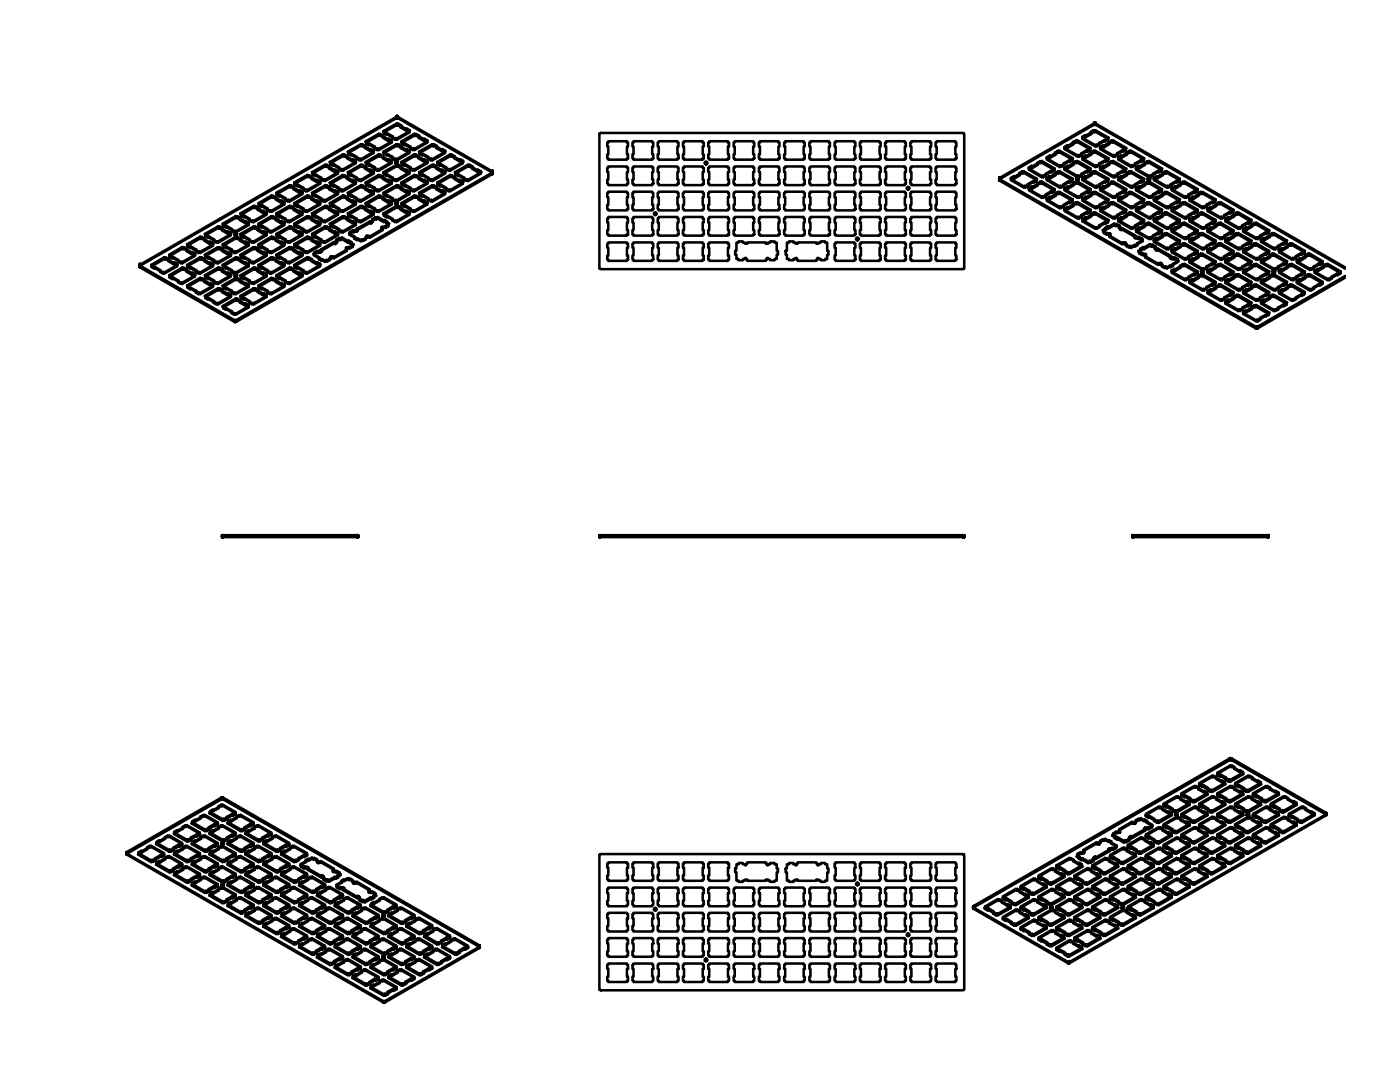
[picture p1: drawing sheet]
<svg xmlns="http://www.w3.org/2000/svg" width="279mm" height="216mm" viewBox="0 0 279 216" stroke-linecap="round" stroke-linejoin="round" font-family="sans-serif">
<!-- layer: MD_Hidden -->
<g fill="none" stroke="#000" stroke-width=".34">
<path d="M55 39.6l.1 .1M55.1 39.4v.3M55.1 39.7l-.1 .1M55.1 38.5v.3l.2 .1M55.2 38.7v.3l.5 .3M55.3 38.8l-.1 .2M55.3 38.7l-.2 .1M55.7 39v.3l.2-.1M55.9 38.9v.3l1.1 .7M56.8 39.7v.2l.6 .4M57 39.7l-.2 .2M57.4 40v.3l.2-.1"/>
<path d="M57.6 39.9v.3l.2 .1M58.5 37.6l.2 .1M58.7 37.3v.4M58.7 37.7h-.2M58.7 36.7h.2l-.2 .2M58.7 36.4v.3l.2 .2M58.7 36.6v.3l.6 .4M59.3 36.9v.4l.2-.1M59.5 36.9v.3l1.1 .6M60.2 38.6h.2M60.2 38.5l.2 .1M60.4 38.3v.3"/>
<path d="M60.4 38.5v.3l-.2-.1M60.4 38.8l-2.6 1.5v-.3M60.4 37.6v.3l.6 .4M60.6 37.7l-.2 .2M61 37.9v.4l.1-.1M61.1 37.8v.4l.2 .1M62.1 39.6l.2 .1M62.1 35.5l.2 .1M62.3 34.4v.3l.2 .1M62.3 38.5v.3l.2 .1M62.3 35.3v.3M62.3 39.4v.3"/>
<path d="M62.3 39.7l-.2 .1M62.3 35.6l-.2 .1M62.3 34.6v.3l.6 .3M62.3 38.7v.3l.6 .3M62.5 34.7l-.2 .2M62.5 38.8l-.2 .2M62.5 34.6l-.2 .1M62.5 38.7l-.2 .1M62.9 34.9v.3l.1-.1M62.9 39v.3l.1-.1M63 34.8v.3l1.1 .7M63 38.9v.3l1.1 .7"/>
<path d="M63.7 36.5v.1h.2M63.7 36.5l.2 .1M63.9 36.2v.4M64 35.5v.3l.5 .4M64 39.7v.2l.5 .4M64 36.4v.3l-.3-.1M64 36.7l-2.7 1.6v-.4M64.1 35.6l-.1 .2M64.1 39.7l-.1 .2M64.5 35.8v.4l.2-.1M64.5 40v.3l.2-.1M64.7 35.8v.3l.2 .1"/>
<path d="M64.7 39.9v.3l.2 .1M65.6 33.5l.2 .1M65.6 37.6l.2 .1M65.8 36.7h.2l-.1 .2M65.8 36.4v.3l.2 .2M65.8 32.3v.3l.2 .2M65.8 33.2v.4M65.8 37.3v.4M65.8 33.6h-.2M65.8 37.7h-.2M65.9 36.6v.3l.5 .4M65.9 32.5v.3l.5 .4"/>
<path d="M66 32.6l-.1 .2M66 32.5l-.2 .1M66.4 36.9v.4l.2-.1M66.4 32.8v.4l.2-.1M66.6 36.9v.3l1.1 .6M66.6 32.8v.3l1.1 .6M67.3 34.5h.2M67.3 38.6h.2M67.3 34.4l.2 .1M67.3 38.5l.2 .1M67.5 34.2v.3M67.5 38.3v.3"/>
<path d="M67.5 34.4v.3l-.2-.1M67.5 34.7l-2.6 1.5v-.3M67.5 38.5v.3l-.2-.1M67.5 38.8l-2.6 1.5v-.3M67.5 37.6v.3l.6 .4M67.5 33.5v.3l.6 .3M67.7 37.7l-.2 .2M67.7 33.6l-.2 .2M68.1 37.9v.4l.2-.1M68.1 33.8v.3h.2M68.3 37.8v.4l.1 .1M68.3 33.7v.4h.1"/>
<path d="M69.2 39.6l.2 .1M69.2 35.5l.2 .1M69.2 31.4l.2 .1M69.4 31.2v.3M69.4 35.3v.3M69.4 39.4v.3M69.4 39.7l-.2 .1M69.4 35.6l-.2 .1M69.4 31.5l-.2 .1M69.4 30.3v.3l.2 .1M69.4 34.4v.3l.2 .1M69.4 38.5v.3l.2 .1"/>
<path d="M69.5 30.5v.3l.5 .3M69.5 34.6v.3l.5 .3M69.5 38.7v.3l.5 .3M69.6 30.6l-.1 .2M69.6 34.7l-.1 .2M69.6 38.8l-.1 .2M69.6 30.5l-.2 .1M69.6 34.6l-.2 .1M69.6 38.7l-.2 .1M70 30.8v.3l.2-.1M70 34.9v.3l.2-.1M70 39v.3l.2-.1"/>
<path d="M70.2 30.7v.3l1 .7M70.2 34.8v.3l1 .7M70.2 38.9v.3l1 .7M70.9 36.5v.1h.1M70.9 32.4v.1h.1M70.9 36.5l.1 .1M70.9 32.4l.1 .1M71 32.1v.4M71 36.2v.4M71.1 36.4v.3l-.2-.1M71.1 36.7l-2.7 1.6v-.4M71.1 32.3v.3l-.2-.1"/>
<path d="M71.1 32.6l-2.7 1.5v-.3M71.1 31.4v.3l.6 .4M71.1 35.5v.3l.6 .4M71.1 39.7v.2l.6 .4M71.2 31.5l-.1 .2M71.2 35.6l-.1 .2M71.2 39.7l-.1 .2M71.7 31.7v.4l.1-.1M71.7 35.8v.4l.1-.1M71.7 40v.3l.1-.1M71.8 31.7v.3l.2 .1M71.8 35.8v.3l.2 .1"/>
<path d="M71.8 39.9v.3l.2 .1M72.8 29.4h.1M72.8 33.5l.1 .1M72.8 37.6l.1 .1M72.9 29.1v.3M72.9 33.2v.4M72.9 37.3v.4M72.9 29.4l-.1 .1M72.9 33.6h-.1M72.9 37.7h-.1M73 36.7h.1l-.1 .2M73 36.4v.3l.1 .2"/>
<path d="M73 32.3v.3l.1 .2M73 28.2v.3l.1 .1M73 36.6v.3l.6 .4M73 32.5v.3l.6 .4M73 28.4v.3l.6 .4M73.1 32.6l-.1 .2M73.1 28.5l-.1 .2M73.1 32.5l-.1 .1M73.1 28.4l-.1 .1M73.6 36.9v.4l.1-.1M73.6 32.8v.4l.1-.1M73.6 28.7v.4l.1-.1"/>
<path d="M73.7 36.9v.3l1.1 .6M73.7 32.8v.3l1.1 .6M73.7 28.6v.4l1.1 .6M74.5 30.4h.1M74.5 34.5h.1M74.5 38.6h.1M74.5 30.3l.1 .1M74.5 34.4l.1 .1M74.5 38.5l.1 .1M74.6 30.3v.3l-.1-.1M74.6 30.6l-2.6 1.5v-.3M74.6 34.4v.3l-.1-.1"/>
<path d="M74.6 34.7l-2.6 1.5v-.3M74.6 38.5v.3l-.1-.1M74.6 38.8l-2.6 1.5v-.3M74.6 30.1v.3M74.6 34.2v.3M74.6 38.3v.3M74.7 37.6v.3l.6 .4M74.7 33.5v.3l.6 .3M74.7 29.4v.3l.6 .3M74.8 37.7l-.1 .2M74.8 33.6l-.1 .2M74.8 29.4l-.1 .3"/>
<path d="M75.3 37.9v.4l.1-.1M75.3 33.8v.3h.1M75.3 29.7v.3l.1-.1M75.4 37.8v.4l.2 .1M75.4 33.7v.4h.2M75.4 29.6v.3l.2 .1M76.4 39.6l.1 .1M76.4 35.5l.1 .1M76.4 31.4l.1 .1M76.4 27.3l.1 .1M76.5 27v.4M76.5 31.2v.3"/>
<path d="M76.5 35.3v.3M76.5 39.4v.3M76.5 39.7l-.1 .1M76.5 35.6l-.1 .1M76.5 31.5l-.1 .1M76.5 27.4l-.1 .1M76.5 30.3v.3l.2 .1M76.5 34.4v.3l.2 .1M76.5 38.5v.3l.2 .1M76.5 26.1v.4l.2 .1M76.6 30.5v.3l.6 .3M76.6 34.6v.3l.6 .3"/>
<path d="M76.6 38.7v.3l.6 .3M76.6 26.4v.3l.6 .3M76.7 30.6l-.1 .2M76.7 34.7l-.1 .2M76.7 38.8l-.1 .2M76.7 26.4l-.1 .3M76.7 30.5l-.2 .1M76.7 34.6l-.2 .1M76.7 38.7l-.2 .1M76.7 26.4l-.2 .1M77.2 30.8v.3l.1-.1M77.2 34.9v.3l.1-.1"/>
<path d="M77.2 39v.3l.1-.1M77.2 26.7v.3l.1-.1M77.3 30.7v.3l1.1 .7M77.3 34.8v.3l1.1 .7M77.3 38.9v.3l1.1 .7M77.3 26.6v.3l1.1 .6M78 36.5v.1h.2M78 32.4v.1h.2M78 28.3h.2l-.2 .1zM78 36.5l.2 .1M78 32.4l.2 .1M78.2 28v.3"/>
<path d="M78.2 32.1v.4M78.2 36.2v.4M78.2 31.4v.3l.6 .4M78.2 35.5v.3l.6 .4M78.2 39.7v.2l.6 .4M78.2 36.4v.3l-.2-.1M78.2 36.7l-2.6 1.6v-.4M78.2 32.3v.3l-.2-.1M78.2 32.6l-2.6 1.5v-.3M78.2 28.2v.3l-.2-.1M78.2 28.5l-2.6 1.5v-.3M78.2 27.3v.3l.6 .4"/>
<path d="M78.4 31.5l-.2 .2M78.4 35.6l-.2 .2M78.4 39.7l-.2 .2M78.4 27.4l-.2 .2M78.8 31.7v.4l.2-.1M78.8 35.8v.4l.2-.1M78.8 40v.3l.2-.1M78.8 27.6v.4l.2-.1M78.9 32.3v.3M79 31.7v.3l.1 .1M79 35.8v.3l.1 .1M79 39.9v.3l.1 .1"/>
<path d="M79 27.5v.4l.1 .1M79.1 23.4v.3v-.3v.3l-51.1 29.4v-.3v.4l-.1-.4M79.1 23.4v.3zM79.2 32.5l.2 .1-.3 .2-.2-.2 .2-.1M79.3 23.3v.4v-.4v.4l-.1-.4-.1 .4v-.3M79.3 23.4v.3l.1-.3M79.4 23.4v.3zM79.4 23.4v.3M79.4 23.4v.3l18.8 10.8v-.3M79.4 32.3v.3M79.9 29.4h.2M79.9 33.5l.2 .1"/>
<path d="M79.9 37.6l.2 .1M79.9 25.3h.2M80.1 28.2v.3l.2 .1M80.1 36.7h.2l-.2 .2M80.1 36.4v.3l.2 .2M80.1 32.3v.3l.2 .2M80.1 25v.3M80.1 29.1v.3M80.1 33.2v.4M80.1 37.3v.4M80.1 29.4l-.2 .1M80.1 33.6h-.2"/>
<path d="M80.1 37.7h-.2M80.1 25.3l-.2 .1M80.1 28.4v.3l.6 .4M80.1 36.6v.3l.6 .4M80.1 32.5v.3l.6 .4M80.3 28.5l-.2 .2M80.3 32.6l-.2 .2M80.3 28.4l-.2 .1M80.3 32.5l-.2 .1M80.7 28.7v.4l.1-.1M80.7 36.9v.4l.1-.1M80.7 32.8v.4l.1-.1"/>
<path d="M80.8 28.6v.4l1.1 .6M80.8 36.9v.3l1.1 .6M80.8 32.8v.3l1.1 .6M81.6 30.4h.1M81.6 34.5h.1M81.6 38.6h.1M81.6 26.3h.1M81.6 30.3l.1 .1M81.6 34.4l.1 .1M81.6 38.5l.1 .1M81.6 26.2l.1 .1M81.7 26v.3"/>
<path d="M81.7 30.1v.3M81.7 34.2v.3M81.7 38.3v.3M81.8 29.4v.3l.6 .3M81.8 30.3v.3l-.2-.1M81.8 30.6l-2.7 1.5v-.3M81.8 34.4v.3l-.2-.1M81.8 34.7l-2.7 1.5v-.3M81.8 38.5v.3l-.2-.1M81.8 38.8l-2.7 1.5v-.3M81.8 37.6v.3l.6 .4M81.8 33.5v.3l.6 .3"/>
<path d="M81.8 26.1v.4l-.2-.1M81.8 26.5l-2.7 1.5v-.3M81.9 29.4l-.1 .3M81.9 37.7l-.1 .2M81.9 33.6l-.1 .2M82.4 29.7v.3l.1-.1M82.4 37.9v.4l.1-.1M82.4 33.8v.3h.1M82.5 29.6v.3l.2 .1M82.5 37.8v.4l.2 .1M82.5 33.7v.4h.2M83.5 27.3l.1 .1"/>
<path d="M83.5 39.6l.1 .1M83.5 35.5l.1 .1M83.5 31.4l.1 .1M83.6 34.4v.3l.2 .1M83.6 38.5v.3l.2 .1M83.6 30.3v.3l.2 .1M83.6 27v.4M83.6 31.2v.3M83.6 35.3v.3M83.6 39.4v.3M83.6 27.4l-.1 .1M83.6 39.7l-.1 .1"/>
<path d="M83.6 35.6l-.1 .1M83.6 31.5l-.1 .1M83.7 34.6v.3l.6 .3M83.7 38.7v.3l.6 .3M83.7 30.5v.3l.6 .3M83.8 34.7l-.1 .2M83.8 38.8l-.1 .2M83.8 30.6l-.1 .2M83.8 34.6l-.2 .1M83.8 38.7l-.2 .1M83.8 30.5l-.2 .1M84.3 34.9v.3l.1-.1"/>
<path d="M84.3 39v.3l.1-.1M84.3 30.8v.3l.1-.1M84.4 34.8v.3l1.1 .7M84.4 38.9v.3l1.1 .7M84.4 30.7v.3l1.1 .7M85.2 28.3h.1l-.1 .1zM85.2 36.5v.1h.1M85.2 32.4v.1h.1M85.2 36.5l.1 .1M85.2 32.4l.1 .1M85.3 28v.3M85.3 32.1v.4"/>
<path d="M85.3 36.2v.4M85.3 28.2v.3l-.1-.1M85.3 28.5l-2.6 1.5v-.3M85.3 36.4v.3l-.1-.1M85.3 36.7l-2.6 1.6v-.4M85.3 32.3v.3l-.1-.1M85.3 32.6l-2.6 1.5v-.3M85.4 35.5v.3l.5 .4M85.4 39.7v.2l.5 .4M85.4 31.4v.3l.5 .4M85.5 35.6l-.1 .2M85.5 39.7l-.1 .2"/>
<path d="M85.5 31.5l-.1 .2M85.9 35.8v.4l.2-.1M85.9 40v.3l.2-.1M85.9 31.7v.4l.2-.1M86.1 35.8v.3l.2 .1M86.1 39.9v.3l.2 .1M86.1 31.7v.3l.2 .1M87 33.5l.2 .1M87 37.6l.2 .1M87 29.4h.2M87.2 29.1v.3M87.2 33.2v.4"/>
<path d="M87.2 37.3v.4M87.2 33.6h-.2M87.2 37.7h-.2M87.2 29.4l-.2 .1M87.2 32.3v.3l.2 .2M87.2 36.7h.2l-.1 .2M87.2 36.4v.3l.2 .2M87.3 32.5v.3l.5 .4M87.3 36.6v.3l.5 .4M87.4 32.6l-.1 .2M87.4 32.5l-.2 .1M87.8 32.8v.4l.2-.1"/>
<path d="M87.8 36.9v.4l.2-.1M88 32.8v.3l1.1 .6M88 36.9v.3l1.1 .6M88.7 34.5h.1M88.7 38.6h.1M88.7 30.4h.1M88.7 34.4l.1 .1M88.7 38.5l.1 .1M88.7 30.3l.1 .1M88.8 30.1v.3M88.8 34.2v.3M88.8 38.3v.3"/>
<path d="M88.9 34.4v.3l-.2-.1M88.9 34.7l-2.6 1.5v-.3M88.9 38.5v.3l-.2-.1M88.9 38.8l-2.6 1.5v-.3M88.9 30.3v.3l-.2-.1M88.9 30.6l-2.6 1.5v-.3M88.9 33.5v.3l.6 .3M88.9 37.6v.3l.6 .4M89.1 33.6l-.2 .2M89.1 37.7l-.2 .2M89.5 33.8v.3h.1M89.5 37.9v.4l.1-.1"/>
<path d="M89.6 33.7v.4h.3M89.6 37.8v.4l.3 .1M90.6 31.4l.1 .1M90.6 35.5l.1 .1M90.7 31.2v.3M90.7 35.3v.3M90.7 31.5l-.1 .1M90.7 35.6l-.1 .1M90.8 34.4v.3l.2 .1M90.8 34.6v.3l.6 .3M91 34.7l-.2 .2M91 34.6l-.2 .1"/>
<path d="M91.4 34.9v.3l.2-.1M91.6 34.8v.3l1.1 .7M92.3 32.4v.1h.1M92.3 36.5v.1h.1M92.3 32.4l.1 .1M92.3 36.5l.1 .1M92.4 32.3v.3l-.1-.1M92.4 32.6l-2.5 1.5v-.3M92.4 36.4v.3l-.1-.1M92.4 36.7l-2.5 1.6v-.4M92.4 32.1v.4M92.4 36.2v.4"/>
<path d="M92.5 35.5v.3l.6 .4M92.7 35.6l-.2 .2M93.1 35.8v.4l.1-.1M93.2 35.8v.3l.2 .1M94.2 33.5l.1 .1M94.3 33.2v.4M94.3 33.6h-.1M95.8 34.5h.2M95.8 34.4l.2 .1M96 34.2v.3M96 34.4v.3l-.2-.1M96 34.7l-2.6 1.5v-.3"/>
<path d="M98.2 34.2l.1 .4v-.4M98.3 34.3v.3M98.3 34.3v.4M199.4 35.7v.2M199.4 35.9v.1M199.5 35.7v-.2v.4M199.5 35.9h-.1M199.5 35.5v.3M201.7 35.7v.3l2.6 1.5M201.7 35.5v.3l.2 .1M201.9 35.8l-.2 .2M201.9 35.7l-.2 .1"/>
<path d="M203.4 34.5l.2 .5M203.6 34.8l-.2 .1M204.3 37.2v.3l.2-.1M204.5 37.1l.2 .4M204.7 37.2v.3M205.3 36.9v.3l-.2-.1M205.3 37.2l-.6 .3M205.3 33.6v.3l2.6 1.6M205.3 33.4v.4l.2 .1M205.3 37.7v.3l2.6 1.6M205.3 37.5v.4l.2 .1M205.5 33.7l-.2 .2"/>
<path d="M205.5 37.8l-.2 .2M205.5 33.7l-.2 .1M205.5 37.8l-.2 .1M206.2 36.1v.3l.2 .1M206.2 36.4l-1.1 .7v-.2M206.4 36.2v.3l.5-.3M206.8 36v.1l.2-.1M206.8 35.9l.2 .1M206.9 35.9v.3l-.1-.1M207 35.7v.3M207 32.5l.1 .4M207 36.6l.1 .4"/>
<path d="M207.1 32.7l-.1 .1M207.1 36.8l-.1 .1M207.9 35.1v.4l.2-.1M207.9 39.2v.4l.2-.1M208.1 35l.1 .5M208.1 39.1l.1 .5M208.2 35.1v.4M208.2 39.2v.4M208.8 34.8v.3l-.1-.1M208.8 38.9v.3l-.1-.1M208.8 35.1l-.6 .4M208.8 39.2l-.6 .4"/>
<path d="M208.9 39.8v.3l2.6 1.5M208.9 35.7v.3l2.6 1.5M208.9 31.6v.3l2.6 1.5M208.9 39.6l.1 .4M208.9 35.5l.1 .4M208.9 31.4l.1 .4M209 39.9l-.1 .2M209 35.8l-.1 .2M209 31.7l-.1 .2M209 39.8l-.1 .1M209 35.7l-.1 .1M209 31.6l-.1 .1"/>
<path d="M209.7 34.1v.3l.2 .1M209.7 34.4l-1 .6v-.1M209.7 38.2v.3l.2 .1M209.7 38.5l-1 .6v-.1M209.9 34.1v.4l.6-.4M209.9 38.3v.3l.6-.3M210.3 33.9h.2l-.2 .2zM210.3 38v.2l.2-.2M210.3 38h.2M210.5 33.8v.3h-.2M210.5 37.9v.4l-.2-.1M210.5 33.6v.3"/>
<path d="M210.5 37.7v.3M210.6 38.6v.4l.1 .1M210.6 34.5v.4l.1 .1M210.6 30.4v.4h.1M210.7 38.9l-.1 .1M210.7 34.8l-.1 .1M210.7 30.7l-.1 .1M211.5 37.2v.3l.2-.1M211.5 33.1v.3l.2-.1M211.7 37.1v.3l.1 .1M211.7 33v.3l.1 .1M211.8 33v.4"/>
<path d="M211.8 37.2v.3M212.4 36.9v.3l-.2-.1M212.4 32.7v.3h-.2M212.4 37.2l-.6 .3M212.4 33l-.6 .4M212.4 29.5v.3l2.6 1.6M212.4 33.6v.3l2.6 1.6M212.4 37.7v.3l2.6 1.6M212.5 29.3l.1 .4M212.5 33.4l.1 .5M212.5 37.5l.1 .5M212.6 29.6l-.2 .2"/>
<path d="M212.6 33.7l-.2 .2M212.6 37.8l-.2 .2M212.6 29.6l-.1 .1M212.6 33.7l-.1 .1M212.6 37.8l-.1 .1M213.3 36.1v.3l.2 .1M213.3 36.4l-1.1 .7v-.2M213.3 32v.3l.2 .1M213.3 32.3l-1.1 .7v-.2M213.5 36.2v.3l.6-.3M213.9 36v.1l.2-.1M213.9 31.9v.1l.2-.1"/>
<path d="M213.9 40l.2 .1M213.9 35.9l.2 .1M213.9 31.8l.2 .1M214.1 40v.3l-.2-.1M214.1 35.9v.3l-.2-.1M214.1 31.8v.3l-.2-.1M214.1 32.1l-.6 .3v-.3M214.1 28.3v.4l.2 .1M214.1 32.5v.3l.2 .1M214.1 36.6v.3l.2 .1M214.1 31.6v.3M214.1 35.7v.3"/>
<path d="M214.1 39.8v.3M214.3 28.6l-.2 .1M214.3 32.7l-.2 .1M214.3 36.8l-.2 .1M214.7 35.7v.3M214.9 35.8l-.2 .2 .3 .1 .3-.1-.2-.2M215 31v.4l.2-.2M215 35.1v.4l.2-.1M215 39.2v.4l.2-.1M215.2 30.9v.3l.2 .2M215.2 35v.4l.2 .1M215.2 39.1v.4l.2 .1"/>
<path d="M215.3 35.7v.3M215.4 31v.4M215.4 35.1v.4M215.4 39.2v.4M216 39.8v.3l2.6 1.5M216 35.7v.3l2.6 1.5M216 31.6v.3l2.6 1.5M216 27.5v.3l2.6 1.5M216 30.7v.3l-.2-.1M216 34.8v.3l-.2-.1M216 38.9v.3l-.2-.1M216 31l-.6 .4"/>
<path d="M216 35.1l-.6 .4M216 39.2l-.6 .4M216 39.6v.3l.2 .1M216 35.5v.3l.2 .1M216 31.4v.3l.2 .1M216 27.3v.3l.2 .1M216.2 39.9l-.2 .2M216.2 35.8l-.2 .2M216.2 31.7l-.2 .2M216.2 27.6l-.2 .2M216.2 39.8l-.2 .1M216.2 35.7l-.2 .1"/>
<path d="M216.2 31.6l-.2 .1M216.2 27.5l-.2 .1M216.9 30l.1 .4M216.9 30.3l-1.1 .6v-.1M216.9 34.1l.1 .4M216.9 34.4l-1.1 .6v-.1M216.9 38.2l.1 .4M216.9 38.5l-1.1 .6v-.1M217 30v.4l.6-.4M217 34.1v.4l.6-.4M217 38.3v.3l.6-.3M217.5 29.8v.2l.2-.2"/>
<path d="M217.5 33.9h.2l-.2 .2zM217.5 38v.2l.2-.2M217.5 29.7l.2 .1M217.5 38h.2M217.6 29.7v.3h-.1M217.6 33.8v.3h-.1M217.6 37.9v.4l-.1-.1M217.7 38.6v.4l.1 .1M217.7 34.5v.4l.1 .1M217.7 30.4v.4h.1M217.7 26.3v.4h.1M217.7 29.5v.3"/>
<path d="M217.7 33.6v.3M217.7 37.7v.3M217.8 38.9l-.1 .1M217.8 34.8l-.1 .1M217.8 30.7l-.1 .1M217.8 26.6l-.1 .1M218.3 24.7l.1 .3M218.3 25l-18.8 10.9M218.4 24.7v.3zM218.4 24.7v.3l.1-.4v.4v-.4l.1 .4M218.6 37.2v.3l.2-.1M218.6 33.1v.3l.2-.1"/>
<path d="M218.6 29v.3l.2-.1M218.6 24.7v.3l.1-.3v.3l49.8 28.7M218.6 24.7v.3zM218.8 37.1l.1 .4M218.8 33l.1 .4M218.8 28.9l.1 .4M218.9 28.9v.4M218.9 33v.4M218.9 37.2v.3M219.5 36.9v.3l-.1-.1M219.5 32.7v.3h-.1M219.5 28.6v.3h-.1"/>
<path d="M219.5 29.5v.3l2.7 1.6M219.5 33.6v.3l2.7 1.6M219.5 37.7v.3l2.7 1.6M219.5 37.2l-.6 .3M219.5 33l-.6 .4M219.5 28.9l-.6 .4M219.6 29.3v.4h.1M219.6 33.4v.4l.1 .1M219.6 37.5v.4l.1 .1M219.7 29.6l-.2 .2M219.7 33.7l-.2 .2M219.7 37.8l-.2 .2"/>
<path d="M219.7 29.6l-.1 .1M219.7 33.7l-.1 .1M219.7 37.8l-.1 .1M220.5 36.1l.1 .4M220.5 36.4l-1.1 .7v-.2M220.5 32l.1 .4M220.5 32.3l-1.1 .7v-.2M220.5 27.9l.1 .4M220.5 28.2l-1.1 .7v-.2M220.6 36.2v.3l.6-.3M221.1 36v.1l.1-.1M221.1 31.9v.1l.1-.1"/>
<path d="M221.1 27.8v.1l.1-.1M221.1 40l.1 .1M221.1 35.9l.1 .1M221.1 31.8l.1 .1M221.1 27.7l.1 .1M221.2 40v.3l-.1-.1M221.2 35.9v.3l-.1-.1M221.2 31.8v.3l-.1-.1M221.2 32.1l-.6 .3v-.3M221.2 27.7v.3l-.1-.1M221.2 28l-.6 .3v-.3M221.2 27.5v.3"/>
<path d="M221.2 31.6v.3M221.2 35.7v.3M221.2 39.8v.3M221.3 28.3l.1 .5M221.3 32.5l.1 .4M221.3 36.6l.1 .4M221.4 28.6l-.1 .1M221.4 32.7l-.1 .1M221.4 36.8l-.1 .1M222.2 31v.4l.2-.2M222.2 35.1v.4l.2-.1M222.2 39.2v.4l.2-.1"/>
<path d="M222.4 30.9l.1 .5M222.4 35l.1 .5M222.4 39.1l.1 .5M222.5 31v.4M222.5 35.1v.4M222.5 39.2v.4M223.1 30.7v.3l-.2-.1M223.1 34.8v.3l-.2-.1M223.1 38.9v.3l-.2-.1M223.1 39.2l-.6 .4M223.1 35.1l-.6 .4M223.1 31l-.6 .4"/>
<path d="M223.1 39.8v.3l2.6 1.5M223.1 35.7v.3l2.6 1.5M223.1 31.6v.3l2.6 1.5M223.2 39.6l.1 .4M223.2 35.5l.1 .4M223.2 31.4l.1 .4M223.3 39.9l-.2 .2M223.3 35.8l-.2 .2M223.3 31.7l-.2 .2M223.3 39.8l-.1 .1M223.3 35.7l-.1 .1M223.3 31.6l-.1 .1"/>
<path d="M224 30v.3l.2 .1M224 30.3l-1.1 .6v-.1M224 34.1v.3l.2 .1M224 34.4l-1.1 .6v-.1M224 38.2v.3l.2 .1M224 38.5l-1.1 .6v-.1M224.2 30v.4l.5-.4M224.2 34.1v.4l.5-.4M224.2 38.3v.3l.5-.3M224.6 29.8v.2l.2-.2M224.6 33.9h.2l-.2 .2zM224.6 38v.2l.2-.2"/>
<path d="M224.6 29.7l.2 .1M224.6 38h.2M224.7 29.7v.3h-.1M224.7 33.8v.3h-.1M224.7 37.9v.4l-.1-.1M224.8 29.5v.3M224.8 33.6v.3M224.8 37.7v.3M224.8 38.6l.1 .5M224.8 34.5l.1 .5M224.8 30.4l.1 .4M224.9 38.9l-.1 .1"/>
<path d="M224.9 34.8l-.1 .1M224.9 30.7l-.1 .1M225.7 37.2v.3l.2-.1M225.7 33.1v.3l.2-.1M225.9 37.1l.1 .4M225.9 33l.1 .4M226 33v.4M226 37.2v.3M226.6 36.9v.3l-.1-.1M226.6 32.7v.3h-.1M226.6 37.2l-.6 .3M226.6 33l-.6 .4"/>
<path d="M226.7 33.6v.3l2.6 1.6M226.7 37.7v.3l2.6 1.6M226.7 33.4l.2 .5M226.7 37.5l.2 .5M226.9 33.7l-.2 .2M226.9 37.8l-.2 .2M226.9 33.7l-.2 .1M226.9 37.8l-.2 .1M227.6 36.1v.3l.1 .1M227.6 36.4l-1.1 .7v-.2M227.6 32v.3l.1 .1M227.6 32.3l-1.1 .7v-.2"/>
<path d="M227.7 36.2v.3l.6-.3M228.2 36v.1l.1-.1M228.2 31.9v.1l.1-.1M228.2 40l.1 .1M228.2 35.9l.1 .1M228.2 31.8l.1 .1M228.3 40v.3l-.1-.1M228.3 35.9v.3l-.1-.1M228.3 31.8v.3l-.1-.1M228.3 32.1l-.6 .3v-.3M228.3 31.6v.3M228.3 35.7v.3"/>
<path d="M228.3 39.8v.3M228.4 32.5v.3l.1 .1M228.4 36.6v.3l.1 .1M228.5 32.7l-.1 .1M228.5 36.8l-.1 .1M229 35.7v.3M229.2 35.8l-.2 .2 .3 .1 .3-.1-.2-.2M229.3 35.1v.4l.2-.1M229.3 39.2v.4l.2-.1M229.5 35v.4l.1 .1M229.5 39.1v.4l.1 .1M229.6 35.7v.3"/>
<path d="M229.6 35.1v.4M229.6 39.2v.4M230.2 34.8v.3l-.1-.1M230.2 38.9v.3l-.1-.1M230.2 35.1l-.6 .4M230.2 39.2l-.6 .4M230.2 39.8v.3l2.7 1.5M230.2 35.7v.3l2.7 1.5M230.3 39.6l.1 .4M230.3 35.5l.1 .4M230.4 39.9l-.2 .2M230.4 35.8l-.2 .2"/>
<path d="M230.4 39.8l-.1 .1M230.4 35.7l-.1 .1M231.1 34.1v.3l.2 .1M231.1 34.4l-1 .6v-.1M231.1 38.2v.3l.2 .1M231.1 38.5l-1 .6v-.1M231.3 34.1v.4l.6-.4M231.3 38.3v.3l.6-.3M231.7 33.9h.2l-.2 .2zM231.7 38v.2l.2-.2M231.7 38h.2M231.9 33.8v.3h-.2"/>
<path d="M231.9 37.9v.4l-.2-.1M231.9 38.6v.4l.2 .1M231.9 34.5v.4l.2 .1M231.9 33.6v.3M231.9 37.7v.3M232.1 38.9l-.2 .1M232.1 34.8l-.2 .1M232.9 37.2v.3l.1-.1M233 37.1v.3l.2 .1M233.2 37.2v.3M233.8 36.9v.3l-.2-.1M233.8 37.7v.3l2.6 1.6"/>
<path d="M233.8 37.2l-.6 .3M233.8 37.5v.4l.2 .1M234 37.8l-.2 .2M234 37.8l-.2 .1M234.7 36.1l.2 .4M234.7 36.4l-1.1 .7v-.2M234.9 36.2v.3l.5-.3M235.3 36v.1l.2-.1M235.3 40l.2 .1M235.3 35.9l.2 .1M235.4 40v.3l-.1-.1M235.4 35.9v.3l-.1-.1"/>
<path d="M235.5 36.6v.3l.2 .1M235.5 35.7v.3M235.5 39.8v.3M235.7 36.8l-.2 .1M236.4 39.2v.4l.2-.1M236.6 39.1l.2 .5M236.8 39.2v.4M237.3 39.8v.3l2.7 1.5M237.3 38.9v.3l-.1-.1M237.3 39.2l-.5 .4M237.4 39.6v.3l.2 .1M237.6 39.9l-.3 .2"/>
<path d="M237.6 39.8l-.2 .1M238.3 38.2l.1 .4M238.3 38.5l-1.1 .6v-.1M238.4 38.3v.3l.6-.3M238.9 38v.2l.1-.2M238.9 38h.1M239 37.9v.4l-.1-.1M239 37.7v.3M239.1 38.6l.1 .5M239.2 38.9l-.1 .1M242.4 40l.2 .1M242.6 40v.3l-.2-.1"/>
<path d="M242.6 39.8v.3M27.9 52.9v.3zM27.9 52.9v.3v-.3M30.2 52.9v.3l.2 .1M30.2 53.1v.3l.6 .3M30.4 53.2l-.2 .2M30.4 53.1l-.2 .1M30.8 53.4v.3l.2-.1M31 53.3v.3l1 .7M31.9 54v.3l.6 .4M32 54.1l-.1 .2M32.5 54.3v.4l.1-.1"/>
<path d="M32.6 54.3v.3l.2 .1M33.6 51.9l.1 .1M33.7 51.7v.3M33.7 52l-.1 .1M33.8 55.1v.3l.6 .4M33.8 54.9v.3l.1 .2M33.8 51v.3l.6 .4M33.8 50.8v.3l.1 .2M33.9 55.2l-.1 .2M33.9 51.1l-.1 .2M33.9 55.1l-.1 .1M33.9 51l-.1 .1"/>
<path d="M34.4 55.4v.4l.1-.1M34.4 51.3v.4l.1-.1M34.5 55.4v.3l1.1 .6M34.5 51.3v.3l1.1 .6M35.2 53h.2M35.2 52.9l.2 .1M35.4 52.6v.4M35.4 52.9v.3l-.2-.1M35.4 53.2l-2.6 1.5v-.3M35.5 56.1v.3l.6 .3M35.5 52v.3l.6 .3M35.6 56.2l-.1 .2"/>
<path d="M35.6 52.1l-.1 .2M36.1 56.4v.3l.1-.1M36.1 52.3v.3l.1-.1M36.2 56.3v.3l.2 .2M36.2 52.2v.3l.2 .1M37.2 54l.1 .1M37.2 49.9l.1 .1M37.3 49.6v.4M37.3 53.7v.4M37.3 54.1l-.1 .1M37.3 50l-.1 .1M37.3 48.8v.3l.2 .1"/>
<path d="M37.3 52.9v.3l.2 .1M37.3 57v.3l.2 .1M37.4 49v.3l.5 .3M37.4 53.1v.3l.5 .3M37.4 57.2v.3l.5 .3M37.5 49.1l-.1 .2M37.5 53.2l-.1 .2M37.5 57.3l-.1 .2M37.5 49l-.2 .1M37.5 53.1l-.2 .1M37.5 57.2l-.2 .1M37.9 49.3v.3l.2-.1"/>
<path d="M37.9 53.4v.3l.2-.1M37.9 57.5v.3l.2-.1M38.1 49.2v.3l1.1 .7M38.1 53.3v.3l1.1 .7M38.1 57.4v.3l1.1 .7M38.8 55v.1h.1M38.8 50.9l.1 .1h-.1zM38.8 55l.1 .1M38.9 50.6v.4M38.9 54.7v.4M39 54.9v.3l-.2-.1M39 55.2l-2.6 1.6v-.4"/>
<path d="M39 50.8v.3l-.2-.1M39 51.1l-2.6 1.5v-.3M39 49.9v.3l.6 .4M39 54v.3l.6 .4M39 58.1v.3l.6 .4M39.2 50l-.2 .2M39.2 54.1l-.2 .2M39.2 58.2l-.2 .2M39.6 50.2v.4l.1-.1M39.6 54.3v.4l.1-.1M39.6 58.4v.4l.1-.1M39.7 50.2v.3l.2 .1"/>
<path d="M39.7 54.3v.3l.2 .1M39.7 58.4v.3l.2 .1M40.7 47.8l.1 .1M40.7 51.9l.1 .1M40.7 56l.1 .2M40.8 47.6v.3M40.8 51.7v.3M40.8 55.8v.4M40.8 47.9l-.1 .1M40.8 52l-.1 .1M40.8 56.2h-.1M40.9 59.3h.1l-.1 .2"/>
<path d="M40.9 59v.3l.1 .2M40.9 54.9v.3l.1 .2M40.9 50.8v.3l.1 .2M40.9 46.7v.3l.1 .1M40.9 59.2v.3l.6 .4M40.9 55.1v.3l.6 .4M40.9 51v.3l.6 .4M40.9 46.9v.3l.6 .4M41 55.2l-.1 .2M41 51.1l-.1 .2M41 47l-.1 .2M41 55.1l-.1 .1"/>
<path d="M41 51l-.1 .1M41 46.9l-.1 .1M41.5 59.5v.4l.1-.1M41.5 55.4v.4l.1-.1M41.5 51.3v.4l.1-.1M41.5 47.2v.4l.1-.1M41.6 59.5v.3l1.1 .6M41.6 55.4v.3l1.1 .6M41.6 51.3v.3l1.1 .6M41.6 47.1v.4l1.1 .6M42.4 48.9h.1M42.4 53h.1"/>
<path d="M42.4 57.1h.1M42.4 48.8l.1 .1M42.4 52.9l.1 .1M42.4 57l.1 .1M42.5 48.5v.4M42.5 52.6v.4M42.5 56.8v.3M42.6 48.8v.3l-.2-.1M42.6 49.1l-2.7 1.5v-.3M42.6 52.9v.3l-.2-.1M42.6 53.2l-2.7 1.5v-.3M42.6 57v.3l-.2-.1"/>
<path d="M42.6 57.3l-2.7 1.5v-.3M42.6 56.1v.3l.6 .3M42.6 52v.3l.6 .3M42.6 47.9v.3l.6 .3M42.7 56.2l-.1 .2M42.7 52.1l-.1 .2M42.7 47.9l-.1 .3M43.2 56.4v.3l.1-.1M43.2 52.3v.3l.1-.1M43.2 48.2v.3l.1-.1M43.3 56.3v.3l.2 .2M43.3 52.2v.3l.2 .1"/>
<path d="M43.3 48.1v.3l.2 .1M44.3 58.1l.1 .1M44.3 54l.1 .1M44.3 49.9l.1 .1M44.3 45.8l.1 .1M44.4 44.6v.4l.2 .1M44.4 48.8v.3l.2 .1M44.4 52.9v.3l.2 .1M44.4 57v.3l.2 .1M44.4 54.1l-.1 .1M44.4 45.5v.4M44.4 49.6v.4"/>
<path d="M44.4 53.7v.4M44.4 57.9v.3M44.4 58.2l-.1 .1M44.4 50l-.1 .1M44.4 45.9l-.1 .1M44.5 44.9v.3l.6 .3M44.5 49v.3l.6 .3M44.5 53.1v.3l.6 .3M44.5 57.2v.3l.6 .3M44.6 44.9l-.1 .3M44.6 49.1l-.1 .2M44.6 53.2l-.1 .2"/>
<path d="M44.6 57.3l-.1 .2M44.6 44.9l-.2 .1M44.6 49l-.2 .1M44.6 53.1l-.2 .1M44.6 57.2l-.2 .1M45.1 45.2v.3l.1-.1M45.1 49.3v.3l.1-.1M45.1 53.4v.3l.1-.1M45.1 57.5v.3l.1-.1M45.2 45.1v.3l1.1 .6M45.2 49.2v.3l1.1 .7M45.2 53.3v.3l1.1 .7"/>
<path d="M45.2 57.4v.3l1.1 .7M45.9 59.1v.2l.2-.1M45.9 55v.1h.2M45.9 50.9l.2 .1h-.2zM45.9 46.8v.1l.2-.1M45.9 59.1l.2 .1M45.9 55l.2 .1M45.9 46.8h.2M46.1 46.5v.3M46.1 50.6v.4M46.1 54.7v.4M46.1 58.8v.4"/>
<path d="M46.1 45.8v.3l.6 .4M46.1 49.9v.3l.6 .4M46.1 54v.3l.6 .4M46.1 58.1v.3l.6 .4M46.1 59v.3h-.2M46.1 59.3l-2.6 1.6v-.4M46.1 54.9v.3l-.2-.1M46.1 55.2l-2.6 1.6v-.4M46.1 50.8v.3l-.2-.1M46.1 51.1l-2.6 1.5v-.3M46.1 46.7v.3l-.2-.1M46.1 47l-2.6 1.5v-.3"/>
<path d="M46.3 45.9l-.2 .2M46.3 50l-.2 .2M46.3 54.1l-.2 .2M46.3 58.2l-.2 .2M46.7 46.1v.4l.2-.1M46.7 50.2v.4l.2-.1M46.7 54.3v.4l.2-.1M46.7 58.4v.4l.2-.1M46.8 46.7v.3M46.8 54.9v.3M46.9 46v.4l.2 .1M46.9 50.2v.3l.2 .1"/>
<path d="M46.9 54.3v.3l.2 .1M46.9 58.4v.3l.2 .1M47.1 55.1l.2 .1-.3 .2-.2-.2 .2-.1M47.1 46.9l.2 .1-.3 .1-.2-.1 .2-.1M47.4 46.7v.3M47.4 54.9v.3M47.8 43.7l.2 .1M47.8 47.8l.2 .1M47.8 51.9l.2 .1M47.8 56l.2 .2M48 59.3h.2l-.2 .2M48 59v.3l.2 .2"/>
<path d="M48 54.9v.3l.2 .2M48 50.8v.3l.2 .2M48 46.7v.3l.2 .1M48 42.6v.3l.2 .1M48 43.5v.3M48 47.6v.3M48 51.7v.3M48 55.8v.4M48 59.9v.4M48 43.8l-.2 .1M48 47.9l-.2 .1M48 52l-.2 .1"/>
<path d="M48 56.2h-.2M48 59.2v.3l.6 .4M48 55.1v.3l.6 .4M48 51v.3l.6 .4M48 46.9v.3l.6 .4M48 42.8v.3l.6 .4M48.2 55.2l-.2 .2M48.2 51.1l-.2 .2M48.2 47l-.2 .2M48.2 42.9l-.2 .2M48.2 55.1l-.2 .1M48.2 51l-.2 .1"/>
<path d="M48.2 46.9l-.2 .1M48.2 42.8l-.2 .1M48.6 59.5v.4l.2-.1M48.6 55.4v.4l.2-.1M48.6 51.3v.4l.2-.1M48.6 47.2v.4l.2-.1M48.6 43.1v.4l.2-.1M48.8 59.5v.3l1.1 .6M48.8 55.4v.3l1.1 .6M48.8 51.3v.3l1.1 .6M48.8 47.1v.4l1.1 .6M48.8 43v.4l1.1 .6"/>
<path d="M49.5 44.7v.2l.1-.1M49.5 48.9h.1M49.5 53h.1M49.5 57.1h.1M49.5 44.7l.1 .1M49.5 48.8l.1 .1M49.5 52.9l.1 .1M49.5 57l.1 .1M49.6 44.4v.4M49.6 48.5v.4M49.6 52.6v.4M49.6 56.8v.3"/>
<path d="M49.7 44.6v.4l-.2-.1M49.7 45l-2.6 1.5v-.3M49.7 48.8v.3l-.2-.1M49.7 49.1l-2.6 1.5v-.3M49.7 52.9v.3l-.2-.1M49.7 53.2l-2.6 1.5v-.3M49.7 57v.3l-.2-.1M49.7 57.3l-2.6 1.5v-.3M49.7 56.1v.3l.6 .3M49.7 52v.3l.6 .3M49.7 47.9v.3l.6 .3M49.7 43.8v.3l.6 .3"/>
<path d="M49.9 56.2l-.2 .2M49.9 52.1l-.2 .2M49.9 47.9l-.2 .3M49.9 43.8l-.2 .3M50.3 56.4v.3l.1-.1M50.3 52.3v.3l.1-.1M50.3 48.2v.3l.1-.1M50.3 44.1v.3l.1-.1M50.4 56.3v.3l.2 .2M50.4 52.2v.3l.2 .1M50.4 48.1v.3l.2 .1M50.4 44v.3l.2 .1"/>
<path d="M51.4 58.1l.1 .1M51.4 54l.1 .1M51.4 49.9l.1 .1M51.4 45.8l.1 .1M51.4 41.7l.1 .1M51.5 41.4v.4M51.5 45.5v.4M51.5 49.6v.4M51.5 53.7v.4M51.5 57.9v.3M51.5 58.2l-.1 .1M51.5 54.1l-.1 .1"/>
<path d="M51.5 50l-.1 .1M51.5 45.9l-.1 .1M51.5 41.8l-.1 .1M51.6 40.7v.3l.6 .4M51.6 40.5v.4l.2 .1M51.6 44.9v.3l.6 .3M51.6 44.6v.4l.2 .1M51.6 49v.3l.6 .3M51.6 48.8v.3l.2 .1M51.6 53.1v.3l.6 .3M51.6 52.9v.3l.2 .1M51.6 57.2v.3l.6 .3"/>
<path d="M51.6 57v.3l.2 .1M51.8 40.8l-.2 .2M51.8 44.9l-.2 .3M51.8 49.1l-.2 .2M51.8 53.2l-.2 .2M51.8 57.3l-.2 .2M51.8 40.8l-.2 .1M51.8 44.9l-.2 .1M51.8 49l-.2 .1M51.8 53.1l-.2 .1M51.8 57.2l-.2 .1M52.2 41v.4l.2-.1"/>
<path d="M52.2 45.2v.3l.2-.1M52.2 49.3v.3l.2-.1M52.2 53.4v.3l.2-.1M52.2 57.5v.3l.2-.1M52.4 41v.3l1 .6M52.4 45.1v.3l1 .6M52.4 49.2v.3l1 .7M52.4 53.3v.3l1 .7M52.4 57.4v.3l1 .7M53.1 59.1v.2l.1-.1M53.1 55v.1h.1M53.1 50.9l.1 .1h-.1z"/>
<path d="M53.1 46.8v.1l.1-.1M53.1 42.7v.1l.1-.1M53.1 59.1l.1 .1M53.1 55l.1 .1M53.1 46.8h.1M53.1 42.6l.1 .1M53.2 42.4v.3M53.2 46.5v.3M53.2 50.6v.4M53.2 54.7v.4M53.2 58.8v.4M53.2 59v.3h-.1"/>
<path d="M53.2 59.3l-2.6 1.6v-.4M53.2 54.9v.3l-.1-.1M53.2 55.2l-2.6 1.6v-.4M53.2 50.8v.3l-.1-.1M53.2 51.1l-2.6 1.5v-.3M53.2 46.7v.3l-.1-.1M53.2 47l-2.6 1.5v-.3M53.2 42.6v.3l-.1-.1M53.2 42.9l-2.6 1.5v-.3M53.3 41.7v.3l.6 .4M53.3 45.8v.3l.6 .4M53.3 49.9v.3l.6 .4"/>
<path d="M53.3 54v.3l.6 .4M53.3 58.1v.3l.6 .4M53.4 41.8l-.1 .2M53.4 45.9l-.1 .2M53.4 50l-.1 .2M53.4 54.1l-.1 .2M53.4 58.2l-.1 .2M53.9 42v.4l.1-.1M53.9 46.1v.4l.1-.1M53.9 50.2v.4l.1-.1M53.9 54.3v.4l.1-.1M53.9 58.4v.4l.1-.1"/>
<path d="M54 41.9v.4l.2 .1M54 46v.4l.2 .1M54 50.2v.3l.2 .1M54 54.3v.3l.2 .1M54 58.4v.3l.2 .1M55 43.7l.1 .1M55 47.8l.1 .1M55 51.9l.1 .1M55 56l.1 .2M55.1 43.5v.3M55.1 47.6v.3M55.1 51.7v.3"/>
<path d="M55.1 55.8v.4M55.1 43.8l-.1 .1M55.1 47.9l-.1 .1M55.1 52l-.1 .1M55.1 56.2h-.1M55.1 54.9v.3l.2 .2M55.1 50.8v.3l.2 .2M55.1 46.7v.3l.2 .1M55.1 42.6v.3l.2 .1M55.2 55.1v.3l.5 .4M55.2 51v.3l.5 .4M55.2 46.9v.3l.5 .4"/>
<path d="M55.2 42.8v.3l.5 .4M55.3 55.2l-.1 .2M55.3 51.1l-.1 .2M55.3 47l-.1 .2M55.3 42.9l-.1 .2M55.3 55.1l-.2 .1M55.3 51l-.2 .1M55.3 46.9l-.2 .1M55.3 42.8l-.2 .1M55.7 55.4v.4l.2-.1M55.7 51.3v.4l.2-.1M55.7 47.2v.4l.2-.1"/>
<path d="M55.7 43.1v.4l.2-.1M55.9 55.4v.3l1.1 .6M55.9 51.3v.3l1.1 .6M55.9 47.1v.4l1.1 .6M55.9 43v.4l1.1 .6M56.6 40.6v.2l.2-.1M56.6 44.7v.2l.2-.1M56.6 48.9h.2M56.6 53h.2M56.6 57.1h.2M56.6 40.6l.2 .1M56.6 44.7l.2 .1"/>
<path d="M56.6 48.8l.2 .1M56.6 52.9l.2 .1M56.6 57l.2 .1M56.8 40.3v.4M56.8 44.4v.4M56.8 48.5v.4M56.8 52.6v.4M56.8 56.8v.3M56.8 40.5v.4l-.2-.1M56.8 40.9l-2.6 1.5v-.3M56.8 44.6v.4l-.2-.1M56.8 45l-2.6 1.5v-.3"/>
<path d="M56.8 48.8v.3l-.2-.1M56.8 49.1l-2.6 1.5v-.3M56.8 52.9v.3l-.2-.1M56.8 53.2l-2.6 1.5v-.3M56.8 57v.3l-.2-.1M56.8 57.3l-2.6 1.5v-.3M56.8 56.1v.3l.6 .3M56.8 52v.3l.6 .3M56.8 47.9v.3l.6 .3M56.8 43.8v.3l.6 .3M57 56.2l-.2 .2M57 52.1l-.2 .2"/>
<path d="M57 47.9l-.2 .3M57 43.8l-.2 .3M57.4 56.4v.3l.2-.1M57.4 52.3v.3l.2-.1M57.4 48.2v.3l.2-.1M57.4 44.1v.3l.2-.1M57.6 56.3v.3l.2 .2M57.6 52.2v.3l.2 .1M57.6 48.1v.3l.2 .1M57.6 44v.3l.2 .1M58.5 54l.2 .1M58.5 49.9l.2 .1"/>
<path d="M58.5 45.8l.2 .1M58.5 41.7l.2 .1M58.7 41.4v.4M58.7 45.5v.4M58.7 49.6v.4M58.7 53.7v.4M58.7 54.1l-.2 .1M58.7 50l-.2 .1M58.7 45.9l-.2 .1M58.7 41.8l-.2 .1M58.7 44.6v.4l.2 .1M58.7 48.8v.3l.2 .1"/>
<path d="M58.7 52.9v.3l.2 .1M58.7 40.5v.4l.2 .1M58.7 44.9v.3l.6 .3M58.7 49v.3l.6 .3M58.7 53.1v.3l.6 .3M58.7 40.7v.3l.6 .4M58.9 44.9l-.2 .3M58.9 49.1l-.2 .2M58.9 53.2l-.2 .2M58.9 40.8l-.2 .2M58.9 44.9l-.2 .1M58.9 49l-.2 .1"/>
<path d="M58.9 53.1l-.2 .1M58.9 40.8l-.2 .1M59.3 45.2v.3l.2-.1M59.3 49.3v.3l.2-.1M59.3 53.4v.3l.2-.1M59.3 41v.4l.2-.1M59.5 45.1v.3l1.1 .6M59.5 49.2v.3l1.1 .7M59.5 53.3v.3l1.1 .7M59.5 41v.3l1.1 .6M60.2 55v.1h.2M60.2 50.9l.2 .1h-.2z"/>
<path d="M60.2 46.8v.1l.2-.1M60.2 42.7v.1l.2-.1M60.2 55l.2 .1M60.2 46.8h.2M60.2 42.6l.2 .1M60.4 42.4v.3M60.4 46.5v.3M60.4 50.6v.4M60.4 54.7v.4M60.4 45.8v.3l.6 .4M60.4 49.9v.3l.6 .4M60.4 54v.3l.6 .4"/>
<path d="M60.4 54.9v.3l-.2-.1M60.4 55.2l-2.6 1.6v-.4M60.4 50.8v.3l-.2-.1M60.4 51.1l-2.6 1.5v-.3M60.4 46.7v.3l-.2-.1M60.4 47l-2.6 1.5v-.3M60.4 42.6v.3l-.2-.1M60.4 42.9l-2.6 1.5v-.3M60.4 41.7v.3l.6 .4M60.6 45.9l-.2 .2M60.6 50l-.2 .2M60.6 54.1l-.2 .2"/>
<path d="M60.6 41.8l-.2 .2M61 46.1v.4l.1-.1M61 50.2v.4l.1-.1M61 54.3v.4l.1-.1M61 42v.4l.1-.1M61.1 46v.4l.2 .1M61.1 50.2v.3l.2 .1M61.1 54.3v.3l.2 .1M61.1 41.9v.4l.2 .1M62.1 43.7l.2 .1M62.1 47.8l.2 .1M62.1 51.9l.2 .1"/>
<path d="M62.3 42.6v.3l.2 .1M62.3 46.7v.3l.2 .1M62.3 43.5v.3M62.3 47.6v.3M62.3 51.7v.3M62.3 43.8l-.2 .1M62.3 47.9l-.2 .1M62.3 52l-.2 .1M62.3 42.8v.3l.6 .4M62.3 46.9v.3l.6 .4M62.5 42.9l-.2 .2M62.5 47l-.2 .2"/>
<path d="M62.5 42.8l-.2 .1M62.5 46.9l-.2 .1M62.6 50.7v.3l1.1 .7M62.7 50.4v.3l.2 .1M62.9 50.9l-.3 .1M62.9 50.6l-.2 .1M62.9 43.1v.4l.1-.1M62.9 47.2v.4l.1-.1M63 43v.4l1.1 .6M63 47.1v.4l1.1 .6M63.6 51.5v.3M63.6 51.8l.5 .3"/>
<path d="M63.7 51.5l-.1 .3M63.7 44.7v.2l.2-.1M63.7 48.9h.2M63.7 53h.2M63.7 40.6v.2l.2-.1M63.7 44.7l.2 .1M63.7 48.8l.2 .1M63.7 52.9l.2 .1M63.7 40.6l.2 .1M63.9 40.3v.4M63.9 44.4v.4M63.9 48.5v.4"/>
<path d="M63.9 52.6v.4M64 43.8v.3l.5 .3M64 44.6v.4l-.3-.1M64 45l-2.7 1.5v-.3M64 48.8v.3l-.3-.1M64 49.1l-2.7 1.5v-.3M64 52.9v.3l-.3-.1M64 53.2l-2.7 1.5v-.3M64 47.9v.3l.5 .3M64 40.5v.4l-.3-.1M64 40.9l-2.7 1.5v-.3M64 49.8v.3l.2 .1"/>
<path d="M64.1 50v.3M64.1 51.8v.3l.1-.1M64.1 43.8l-.1 .3M64.1 47.9l-.1 .3M64.2 51.7v.3l.6 .4M64.2 50l-.2 .1M64.5 44.1v.3l.2-.1M64.5 48.2v.3l.2-.1M64.7 44v.3l.2 .1M64.7 48.1v.3l.2 .1M64.8 52v.4l.4-.2M65.2 51.8v.4l.1 .1"/>
<path d="M65.3 51.9v.4l.6-.4M65.6 41.7l.2 .1M65.6 45.8l.2 .1M65.8 44.6v.4l.2 .1M65.8 40.5v.4l.2 .1M65.8 41.4v.4M65.8 45.5v.4M65.8 41.8l-.2 .1M65.8 45.9l-.2 .1M65.9 44.9v.3l.5 .3M65.9 40.7v.3l.5 .4M65.9 51.4v.1h.2"/>
<path d="M65.9 51.6v.3l-.1-.1M66 44.9l-.1 .3M66 40.8l-.1 .2M66 44.9l-.2 .1M66 40.8l-.2 .1M66.1 51.1v.4l.2 .1M66.1 51.3v.3l-.2-.1M66.1 51.6l-.3 .2v-.1M66.3 51.3v.3l.2-.1M66.4 45.2v.3l.2-.1M66.4 41v.4l.2-.1M66.5 51.2v.3l.2 .1"/>
<path d="M66.6 45.1v.3l1.1 .6M66.6 41v.3l1.1 .6M67 48.1v.4h.2M67.1 47.8v.4h.2M67.2 48.4l-.2 .1M67.3 42.7v.1l.2-.1M67.3 46.8v.1l.2-.1M67.3 48l-.2 .2M67.3 42.6l.2 .1M67.3 46.7l.2 .1M67.5 42.4v.3M67.5 46.5v.3"/>
<path d="M67.5 42.6v.3l-.2-.1M67.5 42.9l-2.6 1.5v-.3M67.5 46.7v.3l-.2-.1M67.5 47l-2.6 1.5v-.3M67.5 45.8v.3l.6 .4M67.5 41.7v.3l.6 .4M67.7 45.9l-.2 .2M67.7 41.8l-.2 .2M68.1 46.1v.4l.2-.1M68.1 42v.4l.2-.1M68.3 46v.4l.1 .1M68.3 41.9v.4l.1 .1"/>
<path d="M69.1 49.9h.1M69.1 49.8l.1 .1M69.2 49.3v.4l.1 .1M69.2 49.7l-.2 .1M69.2 43.7l.2 .1M69.2 49.6v.3M69.3 49.8v.3l-.2-.1M69.3 50.1l-2.6 1.5v-.3M69.3 49.4v.4l.3-.2M69.4 43.5v.3M69.4 43.8l-.2 .1M69.4 42.6v.3l.2 .1"/>
<path d="M69.5 42.8v.3l.5 .4M69.6 42.9l-.1 .2M69.6 42.8l-.2 .1M69.6 49.3v.3l.2 .1M69.7 46.6v.3l1.2 .7M69.8 49.3v.4l.6-.4M69.8 46.3v.3l.2 .1M70 48.5l.1 .1M70 46.8l-.3 .1M70 43.1v.4l.2-.1M70 46.5l-.2 .1M70.1 48.3v.3"/>
<path d="M70.1 48.6l-.1 .1M70.2 43v.4l1 .6M70.3 48.9l.3 .2M70.4 49v.3l-.1-.1M70.6 49.1l-.3 .1v-.1M70.6 48.8v.3M70.7 47.4v.3M70.7 47.7l.5 .3M70.9 47.4l-.2 .3M70.9 44.7v.2l.1-.1M70.9 40.6v.2l.1-.1M70.9 44.7l.1 .1"/>
<path d="M70.9 40.6l.1 .1M71 40.3v.4M71 44.4v.4M71.1 44.6v.4l-.2-.1M71.1 45l-2.7 1.5v-.3M71.1 40.5v.4l-.2-.1M71.1 40.9l-2.7 1.5v-.3M71.1 43.8v.3l.6 .3M71.2 45.7v.3l.2 .1M71.2 43.8l-.1 .3M71.2 45.9v.3M71.2 47.7v.3l.2-.1"/>
<path d="M71.4 47.6v.3l.6 .3M71.4 45.9l-.2 .1M71.7 44.1v.3l.1-.1M71.8 44v.3l.2 .1M72 47.9v.3l.3-.1M72.3 47.7v.4l.2 .1M72.5 47.8v.4l.6-.4M72.8 41.7l.1 .1M72.9 41.4v.4M72.9 41.8l-.1 .1M73 40.5v.4l.1 .1M73 40.7v.3l.6 .4"/>
<path d="M73.1 47.3v.1h.1M73.1 47.5v.3l-.2-.1M73.1 40.8l-.1 .2M73.1 40.8l-.1 .1M73.2 47v.4l.3 .1M73.2 47.2v.3l-.1-.1M73.2 47.5l-.3 .2v-.1M73.5 47.1v.4l.1-.1M73.6 41v.4l.1-.1M73.6 47.1v.3l.2 .1M73.7 41v.3l1.1 .6M74.2 44l.1 .4"/>
<path d="M74.3 43.7v.4h.2M74.3 44.3l-.1 .1M74.5 42.7v.1l.1-.1M74.5 42.6l.1 .1M74.5 43.9l-.2 .2M74.6 42.6v.3l-.1-.1M74.6 42.9l-2.6 1.5v-.3M74.6 42.4v.3M74.7 41.7v.3l.6 .4M74.8 41.8l-.1 .2M75.3 42v.4l.1-.1M75.4 41.9v.4l.2 .1"/>
<path d="M76.2 45.8h.2M76.2 45.7l.2 .1M76.3 45.2v.4l.1 .1M76.3 45.6l-.2 .1M76.4 45.7v.3l-.2-.1M76.4 46l-2.6 1.5v-.3M76.4 45.5v.3M76.4 45.3v.4l.4-.2M76.5 42.6v.3l.2 .1M76.6 42.8v.3l.6 .4M76.7 42.9l-.1 .2M76.7 42.8l-.2 .1"/>
<path d="M76.8 45.2v.3l.1 .1M76.9 45.2v.4l.6-.4M77.1 44.4l.1 .1M77.2 43.1v.4l.1-.1M77.2 44.5l-.1 .1M77.2 44.2v.3M77.3 43v.4l1.1 .6M77.4 44.8l.3 .1M77.5 44.9v.3l-.1-.1M77.7 44.9l-.3 .2v-.1M77.7 44.6v.3M78 40.6v.2l.2-.1"/>
<path d="M78 40.6l.2 .1M78.2 40.3v.4M78.2 43.8v.3l.6 .3M78.2 40.5v.4l-.2-.1M78.2 40.9l-2.6 1.5v-.3M78.4 43.8l-.2 .3M78.8 44.1v.3l.2-.1M78.9 40.5v.4M79 44v.3l.1 .1M79.2 40.7l.2 .2-.3 .1-.2-.1 .2-.2M79.4 40.5v.4M79.9 41.7l.2 .1"/>
<path d="M80.1 40.5v.4l.2 .1M80.1 41.4v.4M80.1 41.8l-.2 .1M80.1 40.7v.3l.6 .4M80.3 40.8l-.2 .2M80.3 40.8l-.2 .1M80.7 41v.4l.1-.1M80.8 41v.3l1.1 .6M81.6 42.7v.1l.1-.1M81.6 42.6l.1 .1M81.7 42.4v.3M81.8 41.7v.3l.6 .4"/>
<path d="M81.8 42.6v.3l-.2-.1M81.8 42.9l-2.7 1.5v-.3M81.9 41.8l-.1 .2M82.4 42v.4l.1-.1M82.5 41.9v.4l.2 .1M85.2 40.6v.2l.1-.1M85.2 40.6l.1 .1M85.3 40.3v.4M85.3 40.5v.4l-.1-.1M85.3 40.9l-2.6 1.5v-.3M211.5 41.3v.3l.2-.1M211.7 41.2v.3l.1 .1"/>
<path d="M211.8 41.3v.3M212.4 41v.3l-.2-.1M212.4 41.3l-.6 .3M212.4 41.9v.3l2.6 1.5M212.5 41.6l.1 .5M212.6 41.9l-.2 .3M212.6 41.9l-.1 .1M213.3 40.2v.3l.2 .1M213.3 40.5l-1.1 .7v-.2M213.5 40.3v.3l.6-.3M213.9 40.1v.1l.2-.1M214.1 40.7v.3l.2 .1"/>
<path d="M214.3 40.9l-.2 .1M215 43.4v.3l.2-.1M215.2 43.3v.3l.2 .1M215.4 43.3v.4M216 43.9v.3l2.6 1.5M216 43v.3h-.2M216 43.3l-.6 .4M216 43.7v.3l.2 .1M216.2 44l-.2 .2M216.2 43.9l-.2 .1M216.9 42.3l.1 .4M216.9 42.6l-1.1 .7v-.2"/>
<path d="M217 42.4v.3l.6-.3M217.5 42.1v.2l.2-.1M217.5 42.1l.2 .1M217.6 42v.4l-.1-.1M217.7 42.7v.4l.1 .1M217.7 41.9v.3M217.8 43l-.1 .1M218.6 45.4v.3l.2-.1M218.6 41.3v.3l.2-.1M218.8 45.3l.1 .4M218.8 41.2l.1 .4M218.9 41.3v.3"/>
<path d="M218.9 45.4v.3M219.5 45.1v.3l-.1-.1M219.5 41v.3l-.1-.1M219.5 41.9v.3l2.7 1.5M219.5 45.4l-.6 .3M219.5 41.3l-.6 .3M219.6 41.6v.4l.1 .1M219.7 41.9l-.2 .3M219.7 41.9l-.1 .1M220.1 45.9v.4l.3 .1M220.2 46.2v.4l.6 .3M220.3 46.1l-.2 .2"/>
<path d="M220.4 46.3l-.2 .3M220.5 44.4l.1 .4M220.5 44.7l-1.1 .6v-.1M220.5 40.2l.1 .4M220.5 40.5l-1.1 .7v-.2M220.5 45.5v.3l.2 .1M220.6 44.4v.4l.6-.4M220.6 40.3v.3l.6-.3M220.7 45.7l-.2 .1M220.8 46.6v.3l.2-.1M221 46.5v.3l.3 .2v.3l2.6 1.5M221.1 44.2v.2l.1-.2"/>
<path d="M221.1 40.1v.1l.1-.1M221.1 44.1l.1 .1M221.2 44.1v.3h-.1M221.2 43.9v.3M221.3 40.7l.1 .4M221.3 46.6v.4l.2-.1M221.3 46.8v.3l.2 .1M221.4 40.9l-.1 .1M221.5 46.6l.1 .4M221.5 47.1l-.2 .2M221.5 47l-.2 .1M222.2 43.4v.3l.2-.1"/>
<path d="M222.4 43.3l.1 .4M222.5 43.3v.4M223.1 43v.3h-.2M223.1 43.3l-.6 .4M223.1 43.9v.3l2.6 1.5M223.2 43.7l.1 .4M223.3 44l-.2 .2M223.3 45.2l.2 .2M223.3 43.9l-.1 .1M223.5 45v.4M223.5 45.4l-.2 .1M223.5 45.6l.1 .1"/>
<path d="M223.6 45.3v.4M223.6 45.7h-.1M223.9 48.5v.3l.2-.1M224 42.3v.3l.2 .1M224 42.6l-1.1 .7v-.2M224.1 48.4l.2 .4M224.2 42.4v.3l.5-.3M224.3 48.5v.3l.2-.1M224.5 48.5v.3l.4 .2M224.5 48.3l.1 .5M224.6 42.1v.2l.2-.1M224.6 42.1l.2 .1"/>
<path d="M224.6 48.8v.3l.7 .4M224.6 48.6l-.1 .2M224.7 42v.4l-.1-.1M224.8 41.9v.3M224.8 42.7l.1 .5M224.9 48.9l-.3 .2M224.9 43l-.1 .1M225.3 49.1v.4l.2-.1M225.5 49.1v.3l.2 .2M225.7 49.2v.4l.7-.4M225.7 45.4v.3l.2-.1M225.7 41.3v.3l.2-.1"/>
<path d="M225.9 45.3l.1 .4M225.9 41.2l.1 .4M226 41.3v.3M226 45.4v.3M226.4 48.9l.1 .4M226.4 47.2l.2 .1M226.5 49v.3l.6-.3M226.5 47.2v.3M226.6 47v.3M226.6 47.3l-.2 .1M226.6 45.1v.3l-.1-.1M226.6 41v.3l-.1-.1"/>
<path d="M226.6 45.4l-.6 .3M226.6 41.3l-.6 .3M226.7 41.9v.3l2.6 1.5M226.7 46v.3l2.6 1.5M226.7 41.6l.2 .5M226.7 45.7l.2 .5M226.9 41.9l-.2 .3M226.9 46l-.2 .3M226.9 41.9l-.2 .1M226.9 46l-.2 .1M227.1 48.7v.3l-.2-.1M227.2 50.1v.3l.3 .1"/>
<path d="M227.3 50.3v.4l.7 .3M227.5 50.4l-.2 .3M227.5 50.2l-.3 .2M227.6 44.4v.3l.1 .1M227.6 44.7l-1.1 .6v-.1M227.6 40.2v.3l.1 .1M227.6 40.5l-1.1 .7v-.2M227.6 49.6v.3l.2 .1M227.7 44.4v.4l.6-.4M227.7 40.3v.3l.6-.3M227.7 47.8l.3 .1M227.8 48.1l.3 .1"/>
<path d="M227.8 49.9h-.2M228 50.7v.3l.1-.1M228 47.6v.3M228 47.9l-.3 .1M228.1 48.2l-1.2 .7v-.1M228.1 47.9v.3M228.1 50.6v.3l.3 .2M228.2 44.2v.2l.1-.2M228.2 40.1v.1l.1-.1M228.2 44.1l.1 .1M228.3 44.1v.3h-.1M228.3 43.9v.3"/>
<path d="M228.4 40.7v.3l.1 .1M228.4 44.8v.3l.1 .1M228.4 50.7v.4l.2-.1M228.5 51.1v.3l2.6 1.5M228.5 50.9l.1 .4M228.5 40.9l-.1 .1M228.5 45l-.1 .1M228.6 50.7l.1 .4M228.6 51.2l-.1 .2M228.6 51.1l-.1 .1M229.3 43.4v.3l.2-.1M229.3 47.5v.3l.2-.1"/>
<path d="M229.5 43.3v.3l.1 .1M229.5 47.4v.3l.1 .1M229.6 43.3v.4M229.6 47.4v.4M230.2 43v.3h-.1M230.2 47.1v.3h-.1M230.2 43.3l-.6 .4M230.2 47.4l-.6 .4M230.2 43.9v.3l2.7 1.5M230.2 48v.3l2.7 1.6M230.3 43.7l.1 .4M230.3 47.8l.1 .4"/>
<path d="M230.4 44l-.2 .2M230.4 48.1l-.2 .2M230.4 43.9l-.1 .1M230.4 49.3l.2 .2M230.4 48l-.1 .2M230.6 49.7l.1 .1M230.6 49.1v.4M230.6 49.5l-.2 .1M230.7 49.4v.4M230.7 49.8l-.1 .1M231.1 52.6v.3l.2-.1M231.1 42.3v.3l.2 .1"/>
<path d="M231.1 42.6l-1 .7v-.2M231.1 46.4v.3l.2 .1M231.1 46.7l-1 .7v-.2M231.3 52.5v.3l.1 .1M231.3 42.4v.3l.6-.3M231.3 46.5v.3l.6-.3M231.4 52.6v.3l.2-.1M231.6 52.6v.3l.4 .2M231.6 52.4v.4l.2 .1M231.7 42.1v.2l.2-.1M231.7 46.3v.1l.2-.1M231.7 42.1l.2 .1"/>
<path d="M231.7 46.2l.2 .1M231.8 52.9v.3l.6 .4M231.8 52.7l-.2 .2M231.9 42v.4l-.2-.1M231.9 46.2v.3l-.2-.1M231.9 42.7v.4l.2 .1M231.9 46.8v.4l.2 .1M231.9 41.9v.3M231.9 46v.3M232 53l-.2 .2M232.1 43l-.2 .1M232.1 47.1l-.2 .1"/>
<path d="M232.4 53.2v.4l.2-.1M232.6 53.2v.3l.3 .2M232.9 45.4v.3l.1-.1M232.9 41.3v.3l.1-.1M232.9 49.5v.4l.1-.2M232.9 53.3v.4l.6-.4M233 45.3v.3l.2 .1M233 41.2v.3l.2 .1M233 49.4v.3l.2 .1M233.2 41.3v.3M233.2 45.4v.3M233.2 49.5v.3"/>
<path d="M233.5 53v.3l.2 .1M233.5 51.3l.2 .1M233.7 53.1v.3l.5-.3M233.7 51.3v.3M233.7 51.1v.3M233.7 51.4l-.2 .1M233.8 50.1v.3l2.6 1.5M233.8 46v.3l2.6 1.5M233.8 45.1v.3l-.2-.1M233.8 41v.3l-.2-.1M233.8 41.9v.3l2.6 1.5M233.8 49.2v.3l-.2-.1"/>
<path d="M233.8 54.2v.3l2.6 1.5M233.8 49.5l-.6 .3M233.8 45.4l-.6 .3M233.8 41.3l-.6 .3M233.8 49.9v.3l.2 .1M233.8 45.7v.4l.2 .1M233.8 41.6v.4l.2 .1M233.8 54v.3l.2 .1M234 50.2l-.2 .2M234 46l-.2 .3M234 41.9l-.2 .3M234 54.3l-.2 .2"/>
<path d="M234 50.1l-.2 .1M234 46l-.2 .1M234 41.9l-.2 .1M234 54.2l-.2 .1M234.2 52.8v.3l-.2-.1M234.7 44.4l.2 .4M234.7 44.7l-1.1 .6v-.1M234.7 40.2l.2 .4M234.7 40.5l-1.1 .7v-.2M234.7 48.5l.2 .4M234.7 48.8l-1.1 .6v-.1M234.9 44.4v.4l.5-.4"/>
<path d="M234.9 40.3v.3l.5-.3M234.9 48.5v.4l.5-.4M234.9 51.9l.2 .2M234.9 52.2l.3 .1M235.1 51.7v.4M235.1 52.1h-.2M235.2 52.3l-1.2 .7v-.1M235.2 52v.3M235.3 44.2v.2l.2-.2M235.3 40.1v.1l.2-.1M235.3 48.3v.2l.2-.2M235.3 44.1l.2 .1"/>
<path d="M235.3 48.2l.2 .1M235.4 44.1v.3h-.1M235.4 48.2v.3h-.1M235.5 48.9v.3l.2 .1M235.5 44.8v.3l.2 .1M235.5 40.7v.3l.2 .1M235.5 53v.3l.2 .1M235.5 43.9v.3M235.5 48v.3M235.7 49.1l-.2 .1M235.7 45l-.2 .1M235.7 40.9l-.2 .1"/>
<path d="M235.7 53.2l-.2 .1M236.4 51.6v.3l.2-.1M236.4 47.5v.3l.2-.1M236.4 43.4v.3l.2-.1M236.4 55.7v.3l.2-.1M236.6 51.5l.2 .4M236.6 47.4l.2 .4M236.6 43.3l.2 .4M236.6 55.6l.2 .4M236.8 43.3v.4M236.8 47.4v.4M236.8 51.5v.4"/>
<path d="M236.8 55.7v.3M237.3 56.2v.3l2.7 1.6M237.3 51.2v.3h-.1M237.3 47.1v.3h-.1M237.3 43v.3h-.1M237.3 43.9v.3l2.7 1.5M237.3 48v.3l2.7 1.6M237.3 55.3v.4l-.1-.1M237.3 52.1v.3l2.7 1.6M237.3 51.5l-.5 .4M237.3 47.4l-.5 .4M237.3 43.3l-.5 .4"/>
<path d="M237.3 55.7l-.5 .3M237.4 56v.4l.2 .1M237.4 43.7v.3l.2 .1M237.4 47.8v.4h.2M237.4 51.9v.4l.2 .1M237.6 56.3l-.3 .2M237.6 44l-.3 .2M237.6 48.1l-.3 .2M237.6 52.2l-.3 .2M237.6 56.3l-.2 .1M237.6 43.9l-.2 .1M237.6 48l-.2 .2"/>
<path d="M237.6 52.2l-.2 .1M238.3 50.5l.1 .4M238.3 50.8l-1.1 .7v-.2M238.3 46.4l.1 .4M238.3 46.7l-1.1 .7v-.2M238.3 42.3l.1 .4M238.3 42.6l-1.1 .7v-.2M238.3 54.6l.1 .4M238.3 54.9l-1.1 .7v-.2M238.4 50.6v.3l.6-.3M238.4 46.5v.3l.6-.3M238.4 42.4v.3l.6-.3"/>
<path d="M238.9 50.4v.1l.1-.1M238.9 46.3v.1l.1-.1M238.9 42.1v.2l.1-.1M238.9 54.5v.1l.1-.1M238.9 50.3l.1 .1M238.9 46.2l.1 .1M238.9 42.1l.1 .1M238.9 54.4l.1 .1M239 50.3v.3l-.1-.1M239 46.2v.3l-.1-.1M239 42v.4l-.1-.1M239 54.4v.3l-.1-.1"/>
<path d="M239 54.7l-.6 .3v-.3M239 41.9v.3M239 46v.3M239 50.1v.3M239 54.2v.3M239.1 55.1l.1 .4M239.1 42.7l.1 .5M239.1 46.8l.1 .5M239.1 51l.1 .4M239.2 55.3l-.1 .1M239.2 43l-.1 .1M239.2 47.1l-.1 .1"/>
<path d="M239.2 51.2l-.1 .1M239.7 54.2v.3M239.9 54.3l-.2 .2 .3 .1 .2-.1-.2-.2M240 57.7v.4l.2-.2M240 41.3v.3l.2-.1M240 45.4v.3l.2-.1M240 49.5v.4l.2-.2M240 53.6v.4l.2-.2M240.2 57.6l.1 .4M240.2 41.2l.1 .4M240.2 45.3l.1 .4M240.2 49.4l.1 .4"/>
<path d="M240.2 53.5l.1 .4M240.3 54.2v.3M240.3 41.3v.3M240.3 45.4v.3M240.3 49.5v.3M240.3 53.6v.3M240.3 57.7v.3M240.9 57.4v.3l-.2-.1M240.9 41v.3l-.2-.1M240.9 45.1v.3l-.2-.1M240.9 49.2v.3l-.2-.1M240.9 53.3v.3l-.2-.1"/>
<path d="M240.9 57.7l-.6 .3M240.9 53.6l-.6 .3M240.9 41.3l-.6 .3M240.9 45.4l-.6 .3M240.9 49.5l-.6 .3M240.9 54.2v.3l2.7 1.5M240.9 50.1v.3l2.7 1.5M240.9 46v.3l2.7 1.5M240.9 41.9v.3l2.7 1.5M240.9 58.3v.3l2.7 1.5M241 54l.1 .4M241 49.9l.1 .4"/>
<path d="M241 45.7l.1 .5M241 41.6l.1 .5M241 58.1l.1 .4M241.1 54.3l-.2 .2M241.1 50.2l-.2 .2M241.1 46l-.2 .3M241.1 41.9l-.2 .3M241.1 58.4l-.2 .2M241.1 54.2l-.1 .1M241.1 50.1l-.1 .1M241.1 46l-.1 .1M241.1 41.9l-.1 .1"/>
<path d="M241.1 58.3l-.1 .1M241.8 56.7v.3l.2 .1M241.8 57l-1.1 .6v-.1M241.8 40.2v.3l.2 .1M241.8 40.5l-1.1 .7v-.2M241.8 44.4v.3l.2 .1M241.8 44.7l-1.1 .6v-.1M241.8 48.5v.3l.2 .1M241.8 48.8l-1.1 .6v-.1M241.8 52.6v.3l.2 .1M241.8 52.9l-1.1 .6v-.1M242 56.8v.3l.6-.3"/>
<path d="M242 40.3v.3l.6-.3M242 44.4v.4l.6-.4M242 48.5v.4l.6-.4M242 52.6v.4l.6-.4M242.4 56.5h.2l-.2 .2zM242.4 40.1v.1l.2-.1M242.4 44.2v.2l.2-.2M242.4 48.3v.2l.2-.2M242.4 52.4v.2l.2-.2M242.4 44.1l.2 .1M242.4 48.2l.2 .1M242.4 52.4h.2"/>
<path d="M242.6 56.4v.4l-.2-.1M242.6 44.1v.3h-.2M242.6 48.2v.3h-.2M242.6 52.3v.3h-.2M242.6 43.9v.3M242.6 48v.3M242.6 52.1v.3M242.6 56.2v.3M242.6 53l.2 .4M242.6 48.9l.2 .4M242.6 44.8l.2 .4M242.6 40.7l.2 .4"/>
<path d="M242.6 57.1l.2 .5M242.8 53.2l-.2 .1M242.8 49.1l-.2 .1M242.8 45l-.2 .1M242.8 40.9l-.2 .1M242.8 57.3l-.2 .2M243.6 55.7v.3l.1-.1M243.6 51.6v.3l.1-.1M243.6 47.5v.3l.1-.1M243.6 43.4v.3l.1-.1M243.6 59.8v.3l.1-.1M243.7 55.6v.3l.2 .1"/>
<path d="M243.7 51.5v.3l.2 .1M243.7 47.4v.3l.2 .1M243.7 43.3v.3l.2 .1M243.7 59.7v.3l.2 .1M243.9 43.3v.4M243.9 47.4v.4M243.9 51.5v.4M243.9 55.7v.3M243.9 59.8v.3M244.5 55.3v.4l-.2-.1M244.5 51.2v.3h-.2M244.5 47.1v.3h-.2"/>
<path d="M244.5 43v.3h-.2M244.5 59.4v.4l-.2-.1M244.5 55.7l-.6 .3M244.5 51.5l-.6 .4M244.5 47.4l-.6 .4M244.5 43.3l-.6 .4M244.5 59.8l-.6 .3M244.5 43.9v.3l2.6 1.5M244.5 48v.3l2.6 1.6M244.5 52.1v.3l2.6 1.6M244.5 56.2v.3l2.6 1.6M244.5 43.7l.2 .4"/>
<path d="M244.5 47.8l.2 .4M244.5 51.9l.2 .5M244.5 56l.2 .5M244.7 44l-.2 .2M244.7 48.1l-.2 .2M244.7 52.2l-.2 .2M244.7 56.3l-.2 .2M244.7 43.9l-.2 .1M244.7 48l-.2 .2M244.7 52.2l-.2 .1M244.7 56.3l-.2 .1M245.4 54.6v.3l.2 .1"/>
<path d="M245.4 54.9l-1.1 .7v-.2M245.4 50.5v.3l.2 .1M245.4 50.8l-1.1 .7v-.2M245.4 46.4v.3l.2 .1M245.4 46.7l-1.1 .7v-.2M245.4 42.3v.3l.2 .1M245.4 42.6l-1.1 .7v-.2M245.4 58.7v.3l.2 .1M245.4 59l-1.1 .7v-.2M245.6 50.6v.3l.6-.3M245.6 46.5v.3l.6-.3M245.6 42.4v.3l.6-.3"/>
<path d="M246 54.5v.1l.2-.1M246 50.4v.1l.2-.1M246 46.3v.1l.2-.1M246 42.1v.2l.2-.1M246 58.6v.1l.2-.1M246 54.4l.2 .1M246 50.3l.2 .1M246 46.2l.2 .1M246 42.1l.2 .1M246 58.5l.2 .1M246.2 54.4v.3l-.2-.1M246.2 54.7l-.6 .3v-.3"/>
<path d="M246.2 50.3v.3l-.2-.1M246.2 46.2v.3l-.2-.1M246.2 42v.4l-.2-.1M246.2 58.5v.3l-.2-.1M246.2 58.8l-.6 .3v-.3M246.2 41.9v.3M246.2 46v.3M246.2 50.1v.3M246.2 54.2v.3M246.2 58.3v.3M246.2 59.2v.3l.2 .1M246.2 42.7v.4l.2 .1"/>
<path d="M246.2 46.8v.4l.2 .1M246.2 51v.3l.2 .1M246.2 55.1v.3l.2 .1M246.4 59.4l-.2 .1M246.4 43l-.2 .1M246.4 47.1l-.2 .1M246.4 51.2l-.2 .1M246.4 55.3l-.2 .1M247.1 45.4v.3l.2-.1M247.1 49.5v.4l.2-.2M247.1 53.6v.4l.2-.2M247.1 57.7v.4l.2-.2"/>
<path d="M247.3 45.3v.3l.2 .1M247.3 49.4v.3l.2 .1M247.3 53.5v.3l.2 .1M247.3 57.6v.3l.2 .1M247.5 45.4v.3M247.5 49.5v.3M247.5 53.6v.3M247.5 57.7v.3M248 45.1v.3l-.1-.1M248 49.2v.3l-.1-.1M248 53.3v.3l-.1-.1M248 57.4v.3l-.1-.1"/>
<path d="M248 45.4l-.5 .3M248 49.5l-.5 .3M248 53.6l-.5 .3M248 57.7l-.5 .3M248.1 58.3v.3l2.6 1.5M248.1 54.2v.3l2.6 1.5M248.1 50.1v.3l2.6 1.5M248.1 46v.3l2.6 1.5M248.1 58.1v.3l.2 .1M248.1 54v.3l.2 .1M248.1 49.9v.3l.2 .1M248.1 45.7v.4l.2 .1"/>
<path d="M248.3 58.4l-.2 .2M248.3 54.3l-.2 .2M248.3 50.2l-.2 .2M248.3 46l-.2 .3M248.3 58.3l-.2 .1M248.3 54.2l-.2 .1M248.3 50.1l-.2 .1M248.3 46l-.2 .1M249 44.4l.1 .4M249 44.7l-1.1 .6v-.1M249 48.5l.1 .4M249 48.8l-1.1 .6v-.1"/>
<path d="M249 52.6l.1 .4M249 52.9l-1.1 .6v-.1M249 56.7l.1 .4M249 57l-1.1 .6v-.1M249.1 44.4v.4l.6-.4M249.1 48.5v.4l.6-.4M249.1 52.6v.4l.6-.4M249.1 56.8v.3l.6-.3M249.5 44.2v.2l.3-.2M249.5 48.3v.2l.3-.2M249.5 52.4v.2l.3-.2M249.5 56.5h.3l-.3 .2z"/>
<path d="M249.5 44.1l.3 .1M249.5 48.2l.3 .1M249.5 52.4h.3M249.7 44.1v.3h-.2M249.7 48.2v.3h-.2M249.7 52.3v.3h-.2M249.7 56.4v.4l-.2-.1M249.8 57.1v.4l.1 .1M249.8 53v.3l.1 .1M249.8 48.9v.3l.1 .1M249.8 44.8v.3l.1 .1M249.8 43.9v.3"/>
<path d="M249.8 48v.3M249.8 52.1v.3M249.8 56.2v.3M249.9 57.3l-.1 .2M249.9 53.2l-.1 .1M249.9 49.1l-.1 .1M249.9 45l-.1 .1M250.7 59.8v.3l.2-.1M250.7 55.7v.3l.2-.1M250.7 51.6v.3l.2-.1M250.7 47.5v.3l.2-.1M250.9 59.7v.3l.1 .1"/>
<path d="M250.9 55.6v.3l.1 .1M250.9 51.5v.3l.1 .1M250.9 47.4v.3l.1 .1M251 47.4v.4M251 51.5v.4M251 55.7v.3M251 59.8v.3M251.6 59.4v.4l-.2-.1M251.6 55.3v.4l-.2-.1M251.6 51.2v.3h-.2M251.6 47.1v.3h-.2M251.6 48v.3l2.6 1.6"/>
<path d="M251.6 52.1v.3l2.6 1.6M251.6 56.2v.3l2.6 1.6M251.6 59.8l-.6 .3M251.6 55.7l-.6 .3M251.6 51.5l-.6 .4M251.6 47.4l-.6 .4M251.7 47.8v.4h.1M251.7 51.9v.4l.1 .1M251.7 56v.4l.1 .1M251.8 48.1l-.2 .2M251.8 52.2l-.2 .2M251.8 56.3l-.2 .2"/>
<path d="M251.8 48l-.1 .2M251.8 52.2l-.1 .1M251.8 56.3l-.1 .1M252.5 58.7l.2 .4M252.5 59l-1.1 .7v-.2M252.5 54.6l.2 .4M252.5 54.9l-1.1 .7v-.2M252.5 50.5l.2 .4M252.5 50.8l-1.1 .7v-.2M252.5 46.4l.2 .4M252.5 46.7l-1.1 .7v-.2M252.7 50.6v.3l.6-.3"/>
<path d="M252.7 46.5v.3l.6-.3M253.1 58.6v.1l.2-.1M253.1 54.5v.1l.2-.1M253.1 50.4v.1l.2-.1M253.1 46.3v.1l.2-.1M253.1 58.5l.2 .1M253.1 54.4l.2 .1M253.1 50.3l.2 .1M253.1 46.2l.2 .1M253.3 58.5v.3l-.2-.1M253.3 58.8l-.6 .3v-.3M253.3 54.4v.3l-.2-.1"/>
<path d="M253.3 54.7l-.6 .3v-.3M253.3 50.3v.3l-.2-.1M253.3 46.2v.3l-.2-.1M253.3 46v.3M253.3 50.1v.3M253.3 54.2v.3M253.3 58.3v.3M253.4 59.2l.1 .4M253.4 46.8l.1 .5M253.4 51l.1 .4M253.4 55.1l.1 .4M253.5 59.4l-.1 .1"/>
<path d="M253.5 47.1l-.1 .1M253.5 51.2l-.1 .1M253.5 55.3l-.1 .1M253.9 54.2v.3M254.1 54.3l-.2 .2 .3 .1 .3-.1-.2-.2M254.2 49.5v.4l.3-.2M254.2 53.6v.4l.3-.2M254.2 57.7v.4l.3-.2M254.5 49.4l.1 .4M254.5 53.5l.1 .4M254.5 57.6l.1 .4M254.5 54.2v.3"/>
<path d="M254.6 49.5v.3M254.6 53.6v.3M254.6 57.7v.3M255.2 49.2v.3l-.2-.1M255.2 53.3v.3l-.2-.1M255.2 57.4v.3l-.2-.1M255.2 57.7l-.6 .3M255.2 53.6l-.6 .3M255.2 49.5l-.6 .3M255.2 54.2v.3l2.6 1.5M255.2 54v.3l.2 .1M255.2 50.1v.3l2.6 1.5"/>
<path d="M255.2 49.9v.3l.2 .1M255.2 58.3v.3l2.6 1.5M255.2 58.1v.3l.2 .1M255.4 54.3l-.2 .2M255.4 50.2l-.2 .2M255.4 58.4l-.2 .2M255.4 54.2l-.2 .1M255.4 50.1l-.2 .1M255.4 58.3l-.2 .1M256.1 48.5l.1 .4M256.1 48.8l-1.1 .6v-.1M256.1 52.6l.1 .4"/>
<path d="M256.1 52.9l-1.1 .6v-.1M256.1 56.7l.1 .4M256.1 57l-1.1 .6v-.1M256.2 48.5v.4l.6-.4M256.2 52.6v.4l.6-.4M256.2 56.8v.3l.6-.3M256.7 48.3v.2l.2-.2M256.7 52.4v.2l.2-.2M256.7 56.5h.2l-.2 .2zM256.7 48.2l.2 .1M256.7 52.4h.2M256.8 48.2v.3h-.1"/>
<path d="M256.8 52.3v.3h-.1M256.8 56.4v.4l-.1-.1M256.9 48v.3M256.9 52.1v.3M256.9 56.2v.3M256.9 53l.1 .4M256.9 48.9l.1 .4M256.9 57.1l.1 .5M257 53.2l-.1 .1M257 49.1l-.1 .1M257 57.3l-.1 .2M257.8 55.7v.3l.2-.1"/>
<path d="M257.8 51.6v.3l.2-.1M257.8 59.8v.3l.2-.1M258 55.6l.1 .4M258 51.5l.1 .4M258 59.7l.1 .4M258.1 51.5v.4M258.1 55.7v.3M258.1 59.8v.3M258.7 55.3v.4l-.1-.1M258.7 51.2v.3h-.1M258.7 59.4v.4l-.1-.1M258.7 55.7l-.6 .3"/>
<path d="M258.7 51.5l-.6 .4M258.7 59.8l-.6 .3M258.8 56.2v.3l2.6 1.6M258.8 52.1v.3l2.6 1.6M258.8 56l.1 .5M258.8 51.9l.1 .5M258.9 56.3l-.1 .2M258.9 52.2l-.1 .2M258.9 56.3l-.1 .1M258.9 52.2l-.1 .1M259.7 54.6v.3l.1 .1M259.7 54.9l-1.1 .7v-.2"/>
<path d="M259.7 50.5v.3l.1 .1M259.7 50.8l-1.1 .7v-.2M259.7 58.7v.3l.1 .1M259.7 59l-1.1 .7v-.2M259.8 50.6v.3l.6-.3M260.3 54.5v.1l.1-.1M260.3 50.4v.1l.1-.1M260.3 58.6v.1l.1-.1M260.3 54.4l.1 .1M260.3 50.3l.1 .1M260.3 58.5l.1 .1M260.4 54.4v.3l-.1-.1"/>
<path d="M260.4 54.7l-.6 .3v-.3M260.4 50.3v.3l-.1-.1M260.4 58.5v.3l-.1-.1M260.4 58.8l-.6 .3v-.3M260.4 50.1v.3M260.4 54.2v.3M260.4 58.3v.3M260.5 55.1l.1 .4M260.5 51l.1 .4M260.6 55.3l-.1 .1M260.6 51.2l-.1 .1M261.4 57.7v.4l.2-.2"/>
<path d="M261.4 53.6v.4l.2-.2M261.6 57.6v.3l.1 .1M261.6 53.5v.3l.1 .1M261.7 53.6v.3M261.7 57.7v.3M262.3 57.4v.3l-.1-.1M262.3 53.3v.3l-.1-.1M262.3 57.7l-.6 .3M262.3 53.6l-.6 .3M262.3 54.2v.3l2.7 1.5M262.4 54l.1 .4M262.5 54.3l-.2 .2"/>
<path d="M262.5 54.2l-.1 .1M263.2 56.7v.3l.2 .1M263.2 57l-1 .6v-.1M263.2 52.6v.3l.2 .1M263.2 52.9l-1 .6v-.1M263.4 56.8v.3l.6-.3M263.4 52.6v.4l.6-.4M263.8 56.5h.2l-.2 .2zM263.8 52.4v.2l.2-.2M263.8 52.4h.2M264 56.4v.4l-.2-.1M264 52.3v.3h-.2"/>
<path d="M264 52.1v.3M264 56.2v.3M264 53v.3l.2 .1M264.2 53.2l-.2 .1M265 55.7v.3l.1-.1M265.1 55.6v.3l.2 .1M265.3 55.7v.3M265.8 55.3v.4l-.1-.1M265.8 55.7l-.5 .3M266.8 54.6l.1 .4M266.8 54.9l-1.1 .7v-.2M267.4 54.5v.1l.2-.1"/>
<path d="M267.4 54.4l.2 .1M267.5 54.4v.3l-.1-.1M267.5 54.7l-.6 .3v-.3M267.6 54.2v.3M42.6 60.2v.3l.6 .3M42.7 60.3l-.1 .2M43.2 60.5v.3l.1-.1M43.3 60.4v.3l.2 .2M44.4 61.1v.3l.2 .1M44.5 61.3v.3l.6 .3M44.6 61.4l-.1 .2M44.6 61.3l-.2 .1"/>
<path d="M45.1 61.6v.3l.1-.1M45.2 61.5v.3l1.1 .7M46.1 62.2v.4l.6 .3M46.3 62.3l-.2 .3M46.7 62.6v.3l.2-.1M46.9 62.5v.3l.2 .1M47.8 60.2l.2 .1M48 60.3l-.2 .1M49.5 61.2h.1M49.5 61.1l.1 .1M49.6 60.9v.3M49.7 61.1v.3l-.2-.1"/>
<path d="M49.7 61.4l-2.6 1.5v-.3M49.7 60.2v.3l.6 .3M49.9 60.3l-.2 .2M50.3 60.5v.3l.1-.1M50.4 60.4v.3l.2 .2M244.5 60.4v.2l2.6 1.6M244.5 60.5l.2-.1v.2h-.2M244.5 60.1l.2 .5M247.1 61.8v.4l.2-.2M247.3 61.8v.2l.2 .1M247.5 61.8v.3M248 61.5v.3h-.1"/>
<path d="M248 61.8l-.5 .3M248.1 62.4v.3l2.6 1.5M248.1 62.2v.3l.2 .1M248.3 62.5l-.2 .2M248.3 62.4l-.2 .1M249 60.8l.1 .4M249 61.1l-1.1 .7v-.2M249.1 60.9v.3l.6-.3M249.5 60.6v.2l.3-.2M249.5 60.6h.3M249.7 60.5v.4l-.2-.1M249.8 61.2v.4l.1 .1"/>
<path d="M249.8 60.4v.2M249.9 61.5l-.1 .1M250.7 63.9v.3l.2-.1M250.9 63.8v.3l.1 .1M251 63.9v.3M251.6 60.4v.2l2.6 1.6M251.6 63.5v.4l-.2-.1M251.6 63.9l-.6 .3M251.7 60.5l.1-.1v.2h-.2M251.7 60.1v.4l.1 .1M252.5 62.9l.2 .3M252.5 63.1l-1.1 .7v-.2"/>
<path d="M253.1 62.7v.1l.2-.1M253.1 62.6l.2 .1M253.3 62.6v.3l-.2-.1M253.3 62.9l-.6 .3v-.3M253.3 62.4v.3M254.2 61.8v.4l.3-.2M254.5 61.8l.1 .3M254.6 61.8v.3M255.2 61.5v.3h-.2M255.2 61.8l-.6 .3M256.1 60.8l.1 .4M256.1 61.1l-1.1 .7v-.2"/>
<path d="M256.2 60.9v.3l.6-.3M256.7 60.6v.2l.2-.2M256.7 60.6h.2M256.8 60.5v.4l-.1-.1M256.9 60.4v.2M46 106.8v.4M46.2 106.8v.4M47 106.8v.4M48.6 106.8v.4M49.4 106.8v.4M49.6 106.8v.4M50 106.8v.4"/>
<path d="M50.6 106.8v.4M51 106.8v.4M51.3 106.8v.4M52.1 106.8v.4M53.6 106.8v.4M54.4 106.8v.4M54.7 106.8v.4M55.1 106.8v.4M55.7 106.8v.4M56 106.8v.4M56.3 106.8v.4M57.1 106.8v.4"/>
<path d="M58.7 106.8v.4M59.5 106.8v.4M59.8 106.8v.4M60.1 106.8v.4M60.7 106.8v.4M61.1 106.8v.4M61.4 106.8v.4M62.2 106.8v.4M63.7 106.8v.4M64.5 106.8v.4M64.8 106.8v.4M65.2 106.8v.4"/>
<path d="M65.8 106.8v.4M65.9 106.8v.4M66.2 106.8v.4M66.4 106.8v.4v-.4M66.4 106.8v.4M67.2 106.8v.4M67.8 106.8v.4M68.6 106.8v.4M68.8 106.8v.4M69.2 106.8v.4M69.5 106.8v.4M69.6 106.8v.4"/>
<path d="M69.7 106.8v.4M69.8 106.8v.4M121.2 106.8v.4M121.4 106.8v.4M125.1 106.8v.4M125.3 106.8v.4M126.2 106.8v.4M126.4 106.8v.4M130.2 106.8v.4M130.4 106.8v.4M130.5 106.8v.4M131.1 106.8v.4"/>
<path d="M131.3 106.8v.4M131.5 106.8v.4M135.2 106.8v.4M135.4 106.8v.4M136.3 106.8v.4M136.5 106.8v.4M140.2 106.8v.4M140.4 106.8v.4M140.6 106.8v.4M141.2 106.8v.4M141.3 106.8v.4M141.5 106.8v.4"/>
<path d="M145.3 106.8v.4M145.5 106.8v.4M146.4 106.8v.4M146.6 106.8v.4M146.7 106.8v.4M147 106.8v.4M147.4 106.8v.4M148.2 106.8v.4M148.7 106.8v.4M148.9 106.8v.4M149.1 106.8v.4M150.3 106.8v.4"/>
<path d="M150.5 106.8v.4M151.5 106.8v.4M151.7 106.8v.4M152.9 106.8v.4M153.1 106.8v.4M153.3 106.8v.4M153.7 106.8v.4M154.6 106.8v.4M155 106.8v.4M155.3 106.8v.4M155.6 106.8v.4M156.5 106.8v.4"/>
<path d="M156.7 106.8v.4M156.8 106.8v.4M157 106.8v.4M157.5 106.8v.4M158.4 106.8v.4M158.8 106.8v.4M159 106.8v.4M159.2 106.8v.4M160.4 106.8v.4M160.6 106.8v.4M161.5 106.8v.4M161.7 106.8v.4"/>
<path d="M162.9 106.8v.4M163.1 106.8v.4M163.4 106.8v.4M163.8 106.8v.4M164.7 106.8v.4M165.1 106.8v.4M165.3 106.8v.4M165.4 106.8v.4M165.6 106.8v.4M166.6 106.8v.4M166.8 106.8v.4M170.5 106.8v.4"/>
<path d="M170.7 106.8v.4M170.8 106.8v.4M171.4 106.8v.4M171.6 106.8v.4M171.8 106.8v.4M175.5 106.8v.4M175.8 106.8v.4M176.6 106.8v.4M176.9 106.8v.4M180.6 106.8v.4M180.8 106.8v.4M181 106.8v.4"/>
<path d="M181.5 106.8v.4M181.7 106.8v.4M181.9 106.8v.4M185.6 106.8v.4M185.8 106.8v.4M186.7 106.8v.4M186.9 106.8v.4M190.7 106.8v.4M190.9 106.8v.4M227.7 106.8v.4M227.8 106.8v.4M227.9 106.8v.4"/>
<path d="M228 106.8v.4M228.2 106.8v.4M228.7 106.8v.4M228.9 106.8v.4M229.6 106.8v.4M230.3 106.8v.4M231.1 106.8v.4v-.4M231.1 106.8v.4M231.3 106.8v.4M231.5 106.8v.4M231.7 106.8v.4M232.3 106.8v.4"/>
<path d="M232.7 106.8v.4M232.9 106.8v.4M233.8 106.8v.4M235.3 106.8v.4M236.1 106.8v.4M236.4 106.8v.4M236.8 106.8v.4M237.3 106.8v.4M237.7 106.8v.4M238 106.8v.4M238.8 106.8v.4M240.4 106.8v.4"/>
<path d="M241.2 106.8v.4M241.5 106.8v.4M241.8 106.8v.4M242.4 106.8v.4M242.8 106.8v.4M243.1 106.8v.4M243.9 106.8v.4M245.4 106.8v.4M246.2 106.8v.4M246.5 106.8v.4M246.9 106.8v.4M247.5 106.8v.4"/>
<path d="M247.8 106.8v.4M248.1 106.8v.4M248.9 106.8v.4M250.5 106.8v.4M251.3 106.8v.4M251.5 106.8v.4M234.8 158.8l-2.6 1.5v.3M235 158.9l-.2-.1v.3M235.1 159.1v-.3l-.1 .1v.3M235.1 158.8l.6 .4M235.6 159.4v-.2l1.1 .6M235.6 159.2h.1v.3"/>
<path d="M235.7 158.2l.3 .2M235.8 158.4l.2 .1M236 158.4h-.2v.3M236.8 159.8l-.1 .4M237.4 159.4l.2 .1M237.6 159.3l-.2 .1v.3M238.4 156.7l-2.7 1.5v.4M238.6 156.8l-.2-.1v.3M238.7 157.1v-.4l-.1 .5M238.7 156.7l.6 .4M239.1 157.3v-.1l1.1 .6M239.1 157.2l.2-.1v.3"/>
<path d="M239.3 156.2l.2 .2M239.3 156.4h.2M239.5 156.3l-.2 .1v.3M240.4 158v-.3l.5 .4M240.4 157.7l-.2 .4M240.8 158.1h.1v.3M241 158.2l-.2-.1v.2M241 158.2v.4M241 158.2l-.2 .2M241 157.3l.2 .1M241.2 157.3l-.2 .4M241.9 154.7l-2.6 1.5v.3"/>
<path d="M241.9 158.8l-2.6 1.5v.3M242.1 154.8l-.2-.1v.3M242.1 158.9l-.2-.1v.3M242.3 155v-.3l-.2 .4M242.3 159.1v-.3l-.2 .4M242.3 154.7l.6 .3M242.3 158.8l.6 .4M242.7 155.3v-.2l1.1 .6M242.7 155.1l.2-.1v.3M242.7 159.4v-.2l1.1 .6M242.7 159.2h.2v.3M242.9 158.2l.2 .2"/>
<path d="M242.9 154.1l.2 .2M242.9 158.4l.2 .1M242.9 154.3l.2 .1M243.1 158.4l-.2 .3M243.1 154.2l-.2 .4M244 156v-.4l.5 .4M244 155.6l-.2 .1v.4M244 159.8h-.2v.4M244.4 156.1l.1-.1v.3M244.5 156.2l-.1-.1v.1M244.5 156.2v.3M244.5 156.2l-.1 .1"/>
<path d="M244.6 159.4l.2 .1M244.6 155.3h.2M244.8 159.3l-.2 .1v.3M244.8 155.2l-.2 .1v.3M245.5 156.7l-2.6 1.5v.4M245.5 152.6l-2.6 1.5v.4M245.7 156.8l-.2-.1v.3M245.7 152.7l-.2-.1v.3M245.9 157.1v-.4l-.2 .1v.4M245.9 153v-.4l-.2 .1v.4M245.9 156.7l.5 .4M245.9 152.6l.5 .4"/>
<path d="M246.3 157.3v-.1l1 .6M246.3 157.2l.1-.1v.3M246.3 153.2v-.1l1 .6M246.3 153.1l.1-.1v.3M246.5 156.2l.1 .2M246.5 156.4h.1M246.6 156.3l-.1 .4M247.5 158v-.3l.6 .4M247.5 157.7l-.2 .1v.3M247.5 153.9v-.3l.6 .4M247.5 153.6l-.2 .1v.3M247.9 158.1h.2v.3"/>
<path d="M247.9 154h.2v.2M248.1 158.2l-.2-.1v.2M248.1 154.1l-.2-.1v.2M248.1 157.3l.2 .1M248.1 154.1v.4M248.1 158.2v.4M248.1 158.2l-.2 .2M248.1 154.1l-.2 .1M248.3 157.3h-.2v.4M249.1 154.7l-2.6 1.5v.3M249.1 158.8l-2.6 1.5v.3M249.2 154.8l-.1-.1v.3"/>
<path d="M249.2 158.9l-.1-.1v.3M249.4 155v-.3l-.2 .1v.3M249.4 159.1v-.3l-.2 .1v.3M249.4 154.7l.6 .3M249.4 158.8l.6 .4M249.8 155.3v-.2l1.1 .6M249.8 155.1l.2-.1v.3M249.8 159.4v-.2l1.1 .6M249.8 159.2h.2v.3M250 158.2l.2 .2M250 158.4l.2 .1M250.2 158.4h-.2v.3"/>
<path d="M251.1 156v-.4l.6 .4M251.1 155.6l-.2 .5M251.1 159.8l-.2 .4M251.5 156.1l.2-.1v.3M251.7 156.2l-.2-.1v.1M251.7 156.2v.3M251.7 156.2l-.2 .1M251.7 159.4l.2 .1M251.9 159.3l-.2 .1v.3M252.6 156.7l-2.6 1.5v.4M252.8 156.8l-.2-.1v.3M253 157.1v-.4l-.2 .5"/>
<path d="M253 156.7l.6 .4M253.4 157.3v-.1l1.1 .6M253.4 157.2l.2-.1v.3M254.6 158v-.3l.6 .4M254.6 157.7l-.1 .4M255.1 158.1h.1v.3M255.3 158.2l-.2-.1v.2M255.3 158.2v.4M255.3 158.2l-.2 .2M256.2 158.8l-2.6 1.5v.3M256.4 158.9l-.2-.1v.3M256.5 159.1v-.3l-.1 .4"/>
<path d="M256.5 158.8l.6 .4M257 159.4v-.2l1 .6M257 159.2h.1v.3M258.2 159.8h-.2v.4M25.3 170.1v.4zM25.3 170.2v.3M25.3 170.5v-.2l51.2 29.4v.3v-.3M25.3 170.3v.2M27.5 170.2l.3 .1M27.6 170l.2 .2M27.8 170.1l-.3 .1v.3M28.2 169.7l-.6 .3v.3"/>
<path d="M28.3 169.7h-.1v.3M29.3 169l.1 .3M29.4 169.1l-1.1 .6v.4M29.8 168.7l-.5 .3v.4M30 168.8l-.2-.1v.3M30.2 169v-.3l2.6 1.5M30.2 168.7l-.2 .1v.3M30.9 171.3l.2 .1M31.1 171.4v.2M31.1 171.4h-.2M31.1 168.1l.2 .1M31.1 172.2l.2 .1"/>
<path d="M31.2 167.9l.1 .3M31.2 172l.1 .3M31.3 168l-.2 .1v.3M31.3 172.1l-.2 .1v.3M31.7 167.6l-.5 .3v.4M31.7 171.7l-.5 .3v.4M31.9 167.7l-.2-.1v.3M31.9 171.8l-.2-.1v.3M32.6 170.4h.2v.3M32.6 170.3l.2-.1v.3M32.8 170.4l-.2 .1M32.8 167l.2 .2"/>
<path d="M32.8 171.1l.2 .2M33 167.1l-1.1 .6v.3M33 171.2l-1.1 .6v.3M33.4 166.7l-.6 .3v.3M33.4 170.8l-.6 .3v.3M33.6 166.7h-.2v.2M33.6 170.8h-.2v.3M33.8 166.9v-.3l2.6 1.5M33.8 166.6l-.2 .1v.3M33.8 171.1v-.4l2.6 1.5M33.8 170.7l-.2 .1v.3M34.5 169.2l.2 .1"/>
<path d="M34.5 173.3l.2 .1M34.7 169.3v.3M34.7 173.4v.3M34.7 169.3l-.2 .1M34.7 173.4l-.2 .1M34.7 174.3l.2 .1M34.7 170.2l.2 .1M34.7 166.1l.2 .1M34.7 174.1l.2 .2M34.7 170l.2 .2M34.7 165.9l.2 .2M34.9 174.2l-.2 .1v.3"/>
<path d="M34.9 170.1l-.2 .1v.3M34.9 166l-.2 .1v.3M35.3 173.8l-.6 .3v.3M35.3 169.7l-.6 .3v.3M35.3 165.6l-.6 .3v.3M35.5 173.8h-.2v.3M35.5 169.7h-.2v.3M35.5 165.6h-.2v.2M36.2 168.3v-.1l.2 .1v.3M36.2 168.2l.2-.1v.3M36.2 172.5v-.2l.2 .1v.3M36.2 172.3l.2-.1v.3"/>
<path d="M36.4 168.3l-.2 .1M36.4 172.4l-.2 .1M36.4 173.1l.2 .3M36.4 169l.2 .3M36.4 164.9l.2 .3M36.6 173.2l-1.1 .6v.4M36.6 169.1l-1.1 .6v.4M36.6 165l-1.1 .6v.3M37 172.8l-.6 .3v.4M37 168.7l-.6 .3v.4M37 164.6l-.6 .3v.4M37.1 172.9l-.1-.1v.3"/>
<path d="M37.1 168.8l-.1-.1v.3M37.1 164.7l-.1-.1v.3M37.3 173.1v-.3l2.6 1.5M37.3 172.8l-.2 .1v.3M37.3 169v-.3l2.6 1.5M37.3 168.7l-.2 .1v.3M37.3 164.9v-.3l2.6 1.5M37.3 164.6l-.2 .1v.3M38.1 175.4l.2 .1M38.1 171.3l.2 .1M38.1 167.1l.2 .1M38.3 168.1l.2 .1"/>
<path d="M38.3 167.2v.3M38.3 171.4v.2M38.3 175.5v.3M38.3 175.5h-.2M38.3 171.4h-.2M38.3 167.2l-.2 .1M38.3 164l.2 .1M38.3 172.2l.2 .1M38.3 176.3l.2 .1M38.3 163.8l.2 .3M38.3 167.9l.2 .3M38.3 172l.2 .3"/>
<path d="M38.3 176.1l.2 .3M38.5 163.9l-.2 .1v.3M38.5 168l-.2 .1v.3M38.5 172.1l-.2 .1v.3M38.5 176.2l-.2 .1v.4M38.9 163.5l-.6 .3v.4M38.9 167.6l-.6 .3v.4M38.9 171.7l-.6 .3v.4M38.9 175.8l-.6 .3v.4M39 163.6l-.1-.1v.3M39 167.7l-.1-.1v.3M39 171.8l-.1-.1v.3"/>
<path d="M39 175.9l-.1-.1v.3M39.7 174.5h.2v.3M39.7 174.4l.2-.1v.3M39.7 170.4h.2v.3M39.7 170.3l.2-.1v.3M39.7 166.3h.2v.3M39.7 166.2l.2-.1v.3M39.9 174.5l-.2 .1M39.9 170.4l-.2 .1M39.9 166.3l-.2 .1M39.9 162.8l.2 .3M39.9 167l.2 .2"/>
<path d="M39.9 171.1l.2 .2M39.9 175.2l.2 .2M40.1 162.9l-1.1 .7v.3M40.1 167.1l-1.1 .6v.3M40.1 171.2l-1.1 .6v.3M40.1 175.3l-1.1 .6v.3M40.5 162.5l-.6 .3v.4M40.5 166.7l-.6 .3v.3M40.5 170.8l-.6 .3v.3M40.5 174.9l-.6 .3v.3M40.7 162.6l-.2-.1v.3M40.7 166.7h-.2v.2"/>
<path d="M40.7 170.8h-.2v.3M40.7 174.9h-.2v.3M40.9 162.8v-.3l2.6 1.5M40.9 162.5l-.2 .1v.3M40.9 166.9v-.3l2.6 1.5M40.9 166.6l-.2 .1v.3M40.9 171.1v-.4l2.6 1.5M40.9 170.7l-.2 .1v.3M40.9 175.2v-.4l2.6 1.5M40.9 174.8l-.2 .1v.3M41.6 165.1l.2 .1M41.6 169.2l.2 .1"/>
<path d="M41.6 173.3l.2 .1M41.6 177.4l.2 .1M41.8 178.4l.2 .1M41.8 174.3l.2 .1M41.8 170.2l.2 .1M41.8 166.1l.2 .1M41.8 162l.2 .1M41.8 165.2v.3M41.8 169.3v.3M41.8 173.4v.3M41.8 177.5v.3M41.8 165.2l-.2 .1"/>
<path d="M41.8 169.3l-.2 .1M41.8 173.4l-.2 .1M41.8 177.5l-.2 .1M41.9 178.2l.1 .2M41.9 174.1l.1 .2M41.9 170l.1 .2M41.9 165.9l.1 .2M41.9 161.8l.1 .2M42 178.3l-.2 .1v.3M42 174.2l-.2 .1v.3M42 170.1l-.2 .1v.3M42 166l-.2 .1v.3"/>
<path d="M42 161.9l-.2 .1v.3M42.4 177.9l-.5 .3v.3M42.4 173.8l-.5 .3v.3M42.4 169.7l-.5 .3v.3M42.4 165.6l-.5 .3v.3M42.4 161.4l-.5 .4v.3M42.6 178l-.2-.1v.3M42.6 173.8h-.2v.3M42.6 169.7h-.2v.3M42.6 165.6h-.2v.2M42.6 161.5l-.2-.1v.3M43.3 164.2v-.1l.2 .1v.3"/>
<path d="M43.3 164.1l.2-.1v.3M43.3 168.3v-.1l.2 .1v.3M43.3 168.2l.2-.1v.3M43.3 172.5v-.2l.2 .1v.3M43.3 172.3l.2-.1v.3M43.3 176.6v-.2l.2 .1v.4M43.3 176.4l.2-.1v.4M43.5 164.2l-.2 .1M43.5 168.3l-.2 .1M43.5 172.4l-.2 .1M43.5 176.5l-.2 .1M43.5 177.2l.2 .3"/>
<path d="M43.5 173.1l.2 .3M43.5 169l.2 .3M43.5 164.9l.2 .3M43.5 160.8l.2 .3M43.7 177.3l-1.1 .7v.3M43.7 173.2l-1.1 .6v.4M43.7 169.1l-1.1 .6v.4M43.7 165l-1.1 .6v.3M43.7 160.9l-1.1 .6v.3M44.1 176.9l-.6 .3v.4M44.1 172.8l-.6 .3v.4M44.1 168.7l-.6 .3v.4"/>
<path d="M44.1 164.6l-.6 .3v.4M44.1 160.5l-.6 .3v.3M44.1 168.1v.3M44.1 176.3v.4M44.3 177l-.2-.1v.3M44.3 172.9l-.2-.1v.3M44.3 168.8l-.2-.1v.3M44.3 164.7l-.2-.1v.3M44.3 160.6l-.2-.1v.3M44.4 177.2v-.3l2.7 1.5M44.4 176.9l-.1 .1v.3M44.4 173.1v-.3l2.7 1.5"/>
<path d="M44.4 172.8l-.1 .1v.3M44.4 169v-.3l2.7 1.5M44.4 168.7l-.1 .1v.3M44.4 164.9v-.3l2.7 1.5M44.4 164.6l-.1 .1v.3M44.4 160.8v-.3l2.7 1.5M44.4 160.5l-.1 .1v.3M44.5 168.3l.2-.2-.3-.1-.3 .1 .2 .2M44.5 176.5l.2-.2-.3-.1-.3 .1 .2 .2M44.7 168.1v.3M44.7 176.3v.4M45.2 179.5l.2 .1"/>
<path d="M45.2 175.4l.2 .1M45.2 171.3l.2 .1M45.2 167.1l.2 .1M45.2 163l.2 .1M45.4 163.1l-.2 .1M45.4 163.1v.3M45.4 167.2v.3M45.4 171.4v.2M45.4 175.5v.3M45.4 179.6v.3M45.4 179.6h-.2M45.4 175.5h-.2"/>
<path d="M45.4 171.4h-.2M45.4 167.2l-.2 .1M45.4 164l.2 .1M45.4 168.1l.2 .1M45.4 172.2l.2 .1M45.4 176.3l.2 .1M45.5 163.8l.1 .3M45.5 167.9l.1 .3M45.5 172l.1 .3M45.5 176.1l.1 .3M45.6 163.9l-.2 .1v.3M45.6 168l-.2 .1v.3"/>
<path d="M45.6 172.1l-.2 .1v.3M45.6 176.2l-.2 .1v.4M46 163.5l-.5 .3v.4M46 167.6l-.5 .3v.4M46 171.7l-.5 .3v.4M46 175.8l-.5 .3v.4M46 179.9l-.5 .3v.4M46.2 163.6l-.2-.1v.3M46.2 167.7l-.2-.1v.3M46.2 171.8l-.2-.1v.3M46.2 175.9l-.2-.1v.3M46.2 180l-.2-.1v.3"/>
<path d="M46.9 178.6v-.1l.1 .1v.3M46.9 178.5l.2-.1v.3M46.9 174.5h.1v.3M46.9 174.4l.2-.1v.3M46.9 170.4h.1v.3M46.9 170.3l.2-.1v.3M46.9 166.3h.1v.3M46.9 166.2l.2-.1v.3M46.9 162.2h.1v.3M46.9 162.1l.2-.1v.3M47 166.3l-.1 .1M47 178.6l-.1 .1"/>
<path d="M47 174.5l-.1 .1M47 170.4l-.1 .1M47 162.2h-.1M47.1 162.8l.1 .3M47.1 167l.1 .2M47.1 171.1l.1 .2M47.1 175.2l.1 .2M47.1 179.3l.1 .2M47.2 162.9l-1 .7v.3M47.2 167.1l-1 .6v.3M47.2 171.2l-1 .6v.3M47.2 175.3l-1 .6v.3"/>
<path d="M47.2 179.4l-1 .6v.3M47.7 162.5l-.6 .3v.4M47.7 166.7l-.6 .3v.3M47.7 170.8l-.6 .3v.3M47.7 174.9l-.6 .3v.3M47.7 179l-.6 .3v.3M47.8 162.6l-.1-.1v.3M47.8 166.7h-.1v.2M47.8 170.8h-.1v.3M47.8 174.9h-.1v.3M47.8 179.1l-.1-.1v.3M48 162.8v-.3l2.7 1.5"/>
<path d="M48 162.5l-.2 .1v.3M48 166.9v-.3l2.7 1.5M48 166.6l-.2 .1v.3M48 171.1v-.4l2.7 1.5M48 170.7l-.2 .1v.3M48 175.2v-.4l2.7 1.5M48 174.8l-.2 .1v.3M48 179.3v-.4l2.7 1.6M48 178.9l-.2 .2v.3M48.8 165.1l.1 .1M48.8 169.2l.1 .1M48.8 173.3l.1 .1"/>
<path d="M48.8 177.4l.1 .1M48.9 165.2v.3M48.9 169.3v.3M48.9 173.4v.3M48.9 177.5v.3M48.9 165.2l-.1 .1M48.9 169.3l-.1 .1M48.9 173.4l-.1 .1M48.9 177.5l-.1 .1M49 178.4l.1 .1M49 174.3l.1 .1M49 170.2l.1 .1"/>
<path d="M49 166.1l.1 .1M49 178.2l.1 .2M49 174.1l.1 .2M49 170l.1 .2M49 165.9l.1 .2M49.1 178.3l-.1 .1v.3M49.1 174.2l-.1 .1v.3M49.1 170.1l-.1 .1v.3M49.1 166l-.1 .1v.3M49.6 177.9l-.6 .3v.3M49.6 173.8l-.6 .3v.3M49.6 169.7l-.6 .3v.3"/>
<path d="M49.6 165.6l-.6 .3v.3M49.7 178l-.1-.1v.3M49.7 173.8h-.1v.3M49.7 169.7h-.1v.3M49.7 165.6h-.1v.2M50.4 164.2v-.1l.2 .1v.3M50.4 164.1l.3-.1v.3M50.4 168.3v-.1l.2 .1v.3M50.4 168.2l.3-.1v.3M50.4 172.5v-.2l.2 .1v.3M50.4 172.3l.3-.1v.3M50.4 176.6v-.2l.2 .1v.4"/>
<path d="M50.4 176.4l.3-.1v.4M50.6 164.2l-.2 .1M50.6 168.3l-.2 .1M50.6 172.4l-.2 .1M50.6 176.5l-.2 .1M50.7 177.2l.1 .3M50.7 173.1l.1 .3M50.7 169l.1 .3M50.7 164.9l.1 .3M50.8 177.3l-1.1 .7v.3M50.8 173.2l-1.1 .6v.4M50.8 169.1l-1.1 .6v.4"/>
<path d="M50.8 165l-1.1 .6v.3M51.3 176.9l-.6 .3v.4M51.3 172.8l-.6 .3v.4M51.3 168.7l-.6 .3v.4M51.3 164.6l-.6 .3v.4M51.4 177l-.1-.1v.3M51.4 172.9l-.1-.1v.3M51.4 168.8l-.1-.1v.3M51.4 164.7l-.1-.1v.3M51.6 177.2v-.3l2.6 1.5M51.6 176.9l-.2 .1v.3M51.6 173.1v-.3l2.6 1.5"/>
<path d="M51.6 172.8l-.2 .1v.3M51.6 169v-.3l2.6 1.5M51.6 168.7l-.2 .1v.3M51.6 164.9v-.3l2.6 1.5M51.6 164.6l-.2 .1v.3M52.4 167.1l.1 .1M52.4 179.5l.1 .1M52.4 175.4l.1 .1M52.4 171.3l.1 .1M52.5 167.2v.3M52.5 171.4v.2M52.5 175.5v.3"/>
<path d="M52.5 179.6v.3M52.5 179.6h-.1M52.5 175.5h-.1M52.5 171.4h-.1M52.5 167.2l-.1 .1M52.5 168.1l.2 .1M52.5 172.2l.2 .1M52.5 176.3l.2 .1M52.6 167.9l.1 .3M52.6 172l.1 .3M52.6 176.1l.1 .3M52.7 168l-.2 .1v.3"/>
<path d="M52.7 172.1l-.2 .1v.3M52.7 176.2l-.2 .1v.4M53.2 167.6l-.6 .3v.4M53.2 171.7l-.6 .3v.4M53.2 175.8l-.6 .3v.4M53.2 179.9l-.6 .3v.4M53.3 167.7l-.1-.1v.3M53.3 171.8l-.1-.1v.3M53.3 175.9l-.1-.1v.3M53.3 180l-.1-.1v.3M54 178.6v-.1l.2 .1v.3M54 178.5l.2-.1v.3"/>
<path d="M54 174.5h.2v.3M54 174.4l.2-.1v.3M54 170.4h.2v.3M54 170.3l.2-.1v.3M54 166.3h.2v.3M54 166.2l.2-.1v.3M54.2 178.6l-.2 .1M54.2 174.5l-.2 .1M54.2 170.4l-.2 .1M54.2 166.3l-.2 .1M54.2 167l.2 .2M54.2 171.1l.2 .2"/>
<path d="M54.2 175.2l.2 .2M54.2 179.3l.2 .2M54.4 167.1l-1.1 .6v.3M54.4 171.2l-1.1 .6v.3M54.4 175.3l-1.1 .6v.3M54.4 179.4l-1.1 .6v.3M54.8 166.7l-.6 .3v.3M54.8 170.8l-.6 .3v.3M54.8 174.9l-.6 .3v.3M54.8 179l-.6 .3v.3M55 166.7h-.2v.2M55 170.8h-.2v.3"/>
<path d="M55 174.9h-.2v.3M55 179.1l-.2-.1v.3M55.1 166.9v-.3l2.7 1.5M55.1 166.6l-.1 .1v.3M55.1 171.1v-.4l2.7 1.5M55.1 170.7l-.1 .1v.3M55.1 175.2v-.4l2.7 1.5M55.1 174.8l-.1 .1v.3M55.1 179.3v-.4l2.7 1.6M55.1 178.9l-.1 .2v.3M55.9 169.2l.2 .1M55.9 173.3l.2 .1"/>
<path d="M55.9 177.4l.2 .1M56.1 169.3v.3M56.1 173.4v.3M56.1 177.5v.3M56.1 178.4l.2 .1M56.1 174.3l.2 .1M56.1 170.2l.2 .1M56.1 169.3l-.2 .1M56.1 173.4l-.2 .1M56.1 177.5l-.2 .1M56.1 178.2l.2 .2M56.1 174.1l.2 .2"/>
<path d="M56.1 170l.2 .2M56.3 178.3l-.2 .1v.3M56.3 174.2l-.2 .1v.3M56.3 170.1l-.2 .1v.3M56.7 177.9l-.6 .3v.3M56.7 173.8l-.6 .3v.3M56.7 169.7l-.6 .3v.3M56.9 178l-.2-.1v.3M56.9 173.8h-.2v.3M56.9 169.7h-.2v.3M57.6 168.3v-.1l.1 .1v.3M57.6 168.2l.2-.1v.3"/>
<path d="M57.6 172.5v-.2l.1 .1v.3M57.6 172.3l.2-.1v.3M57.6 176.6v-.2l.1 .1v.4M57.6 176.4l.2-.1v.4M57.7 168.3l-.1 .1M57.7 172.4l-.1 .1M57.7 176.5l-.1 .1M57.8 177.2l.1 .3M57.8 173.1l.1 .3M57.8 169l.1 .3M57.9 177.3l-1 .7v.3M57.9 173.2l-1 .6v.4"/>
<path d="M57.9 169.1l-1 .6v.4M58.4 176.9l-.6 .3v.4M58.4 172.8l-.6 .3v.4M58.4 168.7l-.6 .3v.4M58.5 177l-.1-.1v.3M58.5 172.9l-.1-.1v.3M58.5 168.8l-.1-.1v.3M58.7 177.2v-.3l2.6 1.5M58.7 176.9l-.2 .1v.3M58.7 173.1v-.3l2.6 1.5M58.7 172.8l-.2 .1v.3M58.7 169v-.3l2.6 1.5"/>
<path d="M58.7 168.7l-.2 .1v.3M59.5 179.5l.1 .1M59.5 175.4l.1 .1M59.5 171.3l.1 .1M59.6 171.4h-.1M59.6 171.4v.2M59.6 175.5v.3M59.6 179.6v.3M59.6 179.6h-.1M59.6 175.5h-.1M59.7 176.3l.1 .1M59.7 176.1l.1 .3"/>
<path d="M59.8 176.2l-.1 .1v.4M59.9 172.4l.3 .1M60.1 172.6l.2 .1M60.3 172.5l-.2 .1v.4M60.3 179.9l-.6 .3v.4M60.3 175.8l-.6 .3v.4M60.4 180l-.1-.1v.3M60.4 175.9l-.1-.1v.3M61.1 171.8l-.2-.2v.3M61.1 171.7l-1.2 .7v.3M61.2 178.6v-.1l.1 .1v.3M61.2 178.5l.1-.1v.3"/>
<path d="M61.2 174.5h.1v.3M61.2 174.4l.1-.1v.3M61.2 170.4h.1v.3M61.2 170.3l.1-.1v.3M61.3 174.5l-.1 .1M61.3 178.6l-.1 .1M61.3 170.4l-.1 .1M61.4 179.3l.1 .2M61.4 175.2l.1 .2M61.5 173.3l.1 .1M61.5 173.1v.3M61.5 179.4l-1.1 .6v.3"/>
<path d="M61.5 175.3l-1.1 .6v.3M61.5 171.3l-.6 .3M61.6 173.2l-.1 .1v.3M61.7 171.4l-.2-.1v.3M62 179l-.6 .3v.3M62 174.9l-.6 .3v.3M62.1 179.1l-.1-.1v.3M62.1 174.9h-.1v.3M62.3 171l-.6 .4v.3M62.3 179.3v-.4l2.6 1.6M62.3 178.9l-.2 .2v.3M62.3 175.2v-.4l2.6 1.5"/>
<path d="M62.3 174.8l-.2 .1v.3M62.6 171.2l-.3-.2v.4M62.7 171.4v-.3l.7 .3M62.7 171.1l-.1 .1v.3M63.1 177.4l.1 .1M63.2 171.7v-.1l.3 .1M63.2 171.6l.2-.2v.4M63.2 177.5v.3M63.2 177.5l-.1 .1M63.2 178.4l.2 .1M63.3 178.2l.1 .2M63.4 171.8l.1-.1v.4"/>
<path d="M63.4 178.3l-.2 .1v.3M63.5 171.9l-.1-.1v.2M63.7 171.8l-.2 .1v.3M63.9 171.9l-.2-.1v.3M63.9 177.9l-.6 .3v.3M64 178l-.1-.1v.3M64.1 172.1v-.4l2.6 1.6M64.1 171.7l-.2 .2v.3M64.4 174.9l.1 .1M64.5 174.8l-.1 .4M64.5 175.2l.2 .1M64.7 175.1l-.2 .1v.3"/>
<path d="M64.7 176.6v-.2l.2 .1v.4M64.7 176.4l.2-.1v.4M64.9 176.5l-.2 .1M64.9 177.2l.2 .3M65.1 177.3l-1.1 .7v.3M65.5 176.9l-.6 .3v.4M65.6 177l-.1-.1v.3M65.9 177.2v-.3l2.6 1.5M65.9 176.9l-.3 .1v.3M66.4 173.6l.2 .1M66.5 173.4l.2-.1-.1 .7M66.5 173.5h.2"/>
<path d="M66.6 179.5l.2 .1M66.7 173.5v.3M66.7 173.5l-.2 .1M66.8 179.6v.3M66.8 179.6h-.2M67 173.8l-.3-.2v.3M67.1 176.5l.3 .1-.2 .1v.4M67.2 174v-.3l.6 .3M67.2 173.7l-.2 .1v.3M67.2 176.7l.2 .2M67.3 174.7h.2M67.4 179.9l-.6 .3v.4"/>
<path d="M67.5 174.7v.4M67.5 174.7l-.2 .1M67.5 180l-.1-.1v.3M67.6 174.3v-.2l.4 .2M67.6 174.1l.2-.1v.4M68 174.3v.3M68 174.3l-.3 .2M68.3 175.9l-.2-.2v.3M68.3 175.8l-1.2 .7v.3M68.3 178.6v-.1l.1 .1v.3M68.3 178.5l.2-.1v.3M68.4 178.6l-.1 .1"/>
<path d="M68.5 179.3l.2 .2M68.6 177.4l.2 .1M68.6 177.2v.3M68.6 175.4l-.5 .3M68.7 179.4l-1.2 .6v.3M68.8 177.3l-.2 .1v.3M68.8 175.5l-.2-.1v.3M69.1 179l-.6 .3v.3M69.2 179.1l-.1-.1v.3M69.4 175.1l-.6 .4v.3M69.4 179.3v-.4l2.6 1.6M69.4 178.9l-.2 .2v.3"/>
<path d="M69.7 175.3l-.3-.2v.4M69.9 175.5v-.3l.6 .3M69.9 175.2l-.2 .1v.3M70.3 175.8v-.1l.3 .1M70.3 175.7l.2-.2v.4M70.5 175.9l.1-.1v.4M70.6 176l-.1-.1v.2M70.9 175.9l-.3 .1v.3M71 176l-.1-.1v.3M71.2 176.2v-.4l2.6 1.6M71.2 175.8l-.2 .2v.3M71.5 179l.2 .1"/>
<path d="M71.7 178.9l-.2 .1v.4M71.7 179.3l.2 .1M71.9 179.2l-.2 .1v.3M73.6 177.7l.1 .1M73.6 177.6h.2M73.6 177.5l.2-.1v.3M73.8 177.6v.3M73.8 177.6l-.2 .1M73.9 177.7l-.2 .1v.3M74.2 177.9l-.3-.2v.3M74.3 178.1v-.3l.7 .3M74.3 177.8l-.1 .1v.3"/>
<path d="M74.5 178.8h.2M74.5 179.9l-.5 .3v.4M74.7 178.8v.4M74.7 178.8l-.2 .2M74.7 180l-.2-.1v.3M74.8 178.4v-.1l.3 .1M74.8 178.3l.2-.2v.4M75.1 178.4v.4M75.1 178.4l-.3 .2M75.6 179.3l.2 .2M75.8 179.4l-1.1 .6v.3M76.2 179l-.6 .3v.3"/>
<path d="M76.4 179.1l-.2-.1v.3M76.6 179.3v-.4l2.6 1.6M76.6 178.9l-.2 .2v.3M199.1 179.3l-2.6 1.5v.4M199.3 179.4l-.2-.1v.3M199.5 179.7v-.3l-.2 .4M199.5 179.4l.6 .3M199.9 179.9v-.1l1.1 .6M199.9 179.8l.2-.1v.3M200.1 178.8l.2 .2M200.1 179l.2 .1M200.3 178.9l-.2 .4"/>
<path d="M201.8 179.9l.1 .1M201.9 179.9l-.1 .3M202.7 177.3l-2.6 1.5v.3M202.9 177.4l-.2-.1v.3M203.1 177.6v-.3l-.2 .1v.3M203.1 177.3l.5 .3M203.5 177.9v-.2l1 .6M203.5 177.7l.1-.1v.4M203.7 176.7l.1 .2M203.7 176.9l.1 .1M203.8 176.9l-.1 .3M204.7 178.6v-.3l.6 .3"/>
<path d="M204.7 178.3h-.2v.4M205.1 178.7l.2 .1h-.2zM205.1 178.7l.2-.1v.3M205.3 177.9l.2 .1M205.3 178.8v.3M205.5 177.8l-.2 .1v.3M206.3 175.2l-2.6 1.5v.4M206.3 179.3l-2.6 1.5v.4M206.4 175.3l-.1-.1v.3M206.4 179.4l-.1-.1v.3M206.6 175.5v-.3l-.2 .1v.4M206.6 179.7v-.3h-.2v.4"/>
<path d="M206.6 175.2l.6 .4M206.6 179.4l.6 .3M207 175.8v-.1l1.1 .6M207 175.7l.2-.1v.3M207 179.9v-.1l1.1 .6M207 179.8l.2-.1v.3M207.2 178.8l.2 .2M207.2 174.7l.2 .2M207.2 179l.2 .1M207.2 174.9h.2M207.4 178.9l-.2 .1v.3M207.4 174.8l-.2 .1v.3"/>
<path d="M208.3 176.5v-.3l.6 .3M208.3 176.2l-.2 .4M208.7 176.6l.2-.1v.4M208.9 176.7l-.2-.1v.2M208.9 176.7v.4M208.9 176.7l-.2 .2M208.9 179.9l.2 .1M208.9 175.8l.2 .1M209.1 179.9h-.2v.3M209.1 175.8h-.2v.3M209.8 177.3l-2.6 1.5v.3M209.8 173.2l-2.6 1.5v.3"/>
<path d="M210 177.4l-.2-.1v.3M210 173.3l-.2-.1v.3M210.2 177.6v-.3l-.2 .4M210.2 173.5v-.3l-.2 .4M210.2 177.3l.6 .3M210.2 173.2l.6 .3M210.6 177.9v-.2l1.1 .6M210.6 177.7l.2-.1v.4M210.6 173.8v-.2l1.1 .6M210.6 173.6l.2-.1v.3M210.8 172.6l.2 .2M210.8 176.7l.2 .2"/>
<path d="M210.8 172.8l.2 .1M210.8 176.9l.2 .1M211 172.7l-.2 .1v.3M211 176.9h-.2v.3M211.8 178.6v-.3l.6 .3M211.8 178.3l-.1 .4M211.8 174.5v-.4l.6 .4M211.8 174.1l-.1 .5M212.3 178.7l.2 .1h-.2zM212.3 178.7l.1-.1v.3M212.3 174.6l.1-.1v.3M212.5 174.7l-.2-.1v.1"/>
<path d="M212.5 174.7v.3M212.5 178.8v.3M212.5 174.7l-.2 .1M212.5 173.8h.1M212.5 177.9l.1 .1M212.6 173.7l-.1 .4M212.6 177.8l-.1 .4M213.4 171.1l-2.6 1.5v.4M213.4 175.2l-2.6 1.5v.4M213.4 179.3l-2.6 1.5v.4M213.6 171.2l-.2-.1v.3M213.6 175.3l-.2-.1v.3"/>
<path d="M213.6 179.4l-.2-.1v.3M213.7 171.4v-.3l-.1 .4M213.7 175.5v-.3l-.1 .5M213.7 179.7v-.3l-.1 .4M213.7 171.1l.6 .4M213.7 175.2l.6 .4M213.7 179.4l.6 .3M214.2 171.7v-.1l1.1 .6M214.2 171.6l.1-.1v.3M214.2 175.8v-.1l1.1 .6M214.2 175.7l.1-.1v.3M214.2 179.9v-.1l1.1 .6"/>
<path d="M214.2 179.8l.1-.1v.3M214.4 178.8l.1 .2M214.4 174.7l.1 .2M214.4 179l.1 .1M214.4 174.9h.1M214.5 178.9l-.1 .4M214.5 174.8l-.1 .4M214.9 170.6l.3 .2M215 170.3l.2 .2M215.2 170.4l-.3 .2v.3M215.3 171l.2 .1M215.4 172.4v-.3l.6 .3"/>
<path d="M215.4 172.1l-.1 .1v.3M215.4 176.5v-.3l.6 .3M215.4 176.2l-.1 .1v.3M215.5 170.9l-.2 .1v.4M215.6 170l-.6 .3v.3M215.8 170h-.2v.3M215.8 172.5l.2-.1v.3M215.8 176.6l.2-.1v.4M216 172.6l-.2-.1v.2M216 176.7l-.2-.1v.2M216 172.6v.4M216 176.7v.4"/>
<path d="M216 172.6l-.2 .1M216 176.7l-.2 .2M216.1 179.9l.1 .1M216.1 175.8l.1 .1M216.1 169.9l-.3 .1v.4M216.1 169.5l.2 .2M216.2 179.9l-.1 .3M216.2 175.8l-.1 .3M216.2 169.7l.1 .1M216.3 170l-.2-.1v.3M216.3 169.7l-.1 .3M216.4 169.9l-.1 .4"/>
<path d="M217 177.3l-2.6 1.5v.3M217 173.2l-2.6 1.5v.3M217.2 177.4l-.2-.1v.3M217.2 173.3l-.2-.1v.3M217.3 177.6v-.3l-.1 .1v.3M217.3 173.5v-.3l-.1 .1v.3M217.3 177.3l.6 .3M217.3 173.2l.6 .3M217.7 177.9v-.2l1.1 .6M217.7 177.7l.2-.1v.4M217.7 173.8v-.2l1.1 .6M217.7 173.6l.2-.1v.3"/>
<path d="M217.9 172.6l.2 .2M217.9 176.7l.2 .2M218 172.8l.1 .1M218 176.9l.1 .1M218.1 172.7l-.1 .4M218.1 176.9l-.1 .3M218.1 171.4l.2 .1M218.3 171.5v.3M218.3 171.5l-.2 .1M218.3 171.1l.1 .1M218.4 171.2v.3M218.4 171.2l-.1 .1"/>
<path d="M218.8 168l-2.7 1.5v.4M218.9 168.1l-.1-.1v.3M219 178.6v-.3l.6 .3M219 178.3h-.2v.4M219 174.5v-.4l.6 .4M219 174.1l-.2 .1v.4M219.1 168l-.2 .1v.4M219.3 168l.2 .3M219.3 168.2l-.2-.2v.4M219.4 178.7l.2 .1h-.2zM219.4 178.7l.2-.1v.3M219.4 174.6l.2-.1v.3"/>
<path d="M219.5 167.7l.2 .3M219.5 168.1l-.2 .1v.3M219.6 174.7l-.2-.1v.1M219.6 173.8h.2M219.6 177.9l.2 .1M219.6 174.7v.3M219.6 178.8v.3M219.6 174.7l-.2 .1M219.7 167.8l-.4 .2v.3M219.8 173.7l-.2 .1v.3M219.8 177.8l-.2 .1v.3M220.1 167.4l-.6 .3v.3"/>
<path d="M220.2 167.5l-.1-.1v.3M220.5 171.1l-2.6 1.5v.4M220.5 175.2l-2.6 1.5v.4M220.5 179.3l-2.6 1.5v.4M220.6 167.6v-.3l.6 .3M220.6 167.3l-.4 .2v.3M220.7 171.2l-.2-.1v.3M220.7 175.3l-.2-.1v.3M220.7 179.4l-.2-.1v.3M220.9 171.4v-.3l-.2 .1v.3M220.9 175.5v-.3l-.2 .1v.4M220.9 179.7v-.3h-.2v.4"/>
<path d="M220.9 171.1l.6 .4M220.9 175.2l.6 .4M220.9 179.4l.6 .3M221.2 169.4l.2 .1M221.3 171.7v-.1l1.1 .6M221.3 171.6l.2-.1v.3M221.3 175.8v-.1l1.1 .6M221.3 175.7l.2-.1v.3M221.3 179.9v-.1l1.1 .6M221.3 179.8l.2-.1v.3M221.3 167.5l-.1 .1v.4M221.3 169.3v.4"/>
<path d="M221.4 169.5v.4M221.4 169.5l-.2 .2M221.5 178.8l.2 .2M221.5 174.7l.2 .2M221.5 170.5l.2 .3M221.5 179l.2 .1M221.5 174.9h.2M221.5 170.8h.2M221.7 168.1v-.1l1.2 .6M221.7 168l.2-.2v.4M221.7 178.9l-.2 .1v.3M221.7 174.8l-.2 .1v.3"/>
<path d="M221.7 170.7l-.2 .1v.3M221.9 167.8l-.6-.3v.4M222 166.5l.3 .2M222.2 166.2l.1 .2M222.3 166.3l-.3 .2v.3M222.4 166.9l.2 .1M222.5 172.4v-.3l.6 .3M222.5 172.1l-.1 .4M222.5 176.5v-.3l.6 .3M222.5 176.2l-.1 .4M222.6 166.8l-.2 .1v.3M222.7 165.8l-.5 .4v.3"/>
<path d="M222.7 168.9v.3M222.7 168.9l-.1 .1M222.9 168.6l-.3 .2 .1 .1M222.9 168.6v.3M222.9 165.9l-.2-.1v.4M223 172.5l.1-.1v.3M223 176.6l.1-.1v.4M223.2 172.6l-.2-.1v.2M223.2 176.7l-.2-.1v.2M223.2 172.6v.4M223.2 176.7v.4M223.2 172.6l-.2 .1"/>
<path d="M223.2 176.7l-.2 .2M223.2 179.9l.1 .1M223.2 175.8l.1 .1M223.2 171.7l.1 .1M223.3 165.4l.2 .2M223.3 165.6l.2 .1M223.3 179.9h-.1v.3M223.3 175.8h-.1v.3M223.3 171.6l-.1 .1v.3M223.4 165.8h-.1v.3M223.5 165.6h-.2v.3M223.5 165.8h-.1v.4"/>
<path d="M224.1 177.3l-2.6 1.5v.3M224.1 173.2l-2.6 1.5v.3M224.1 169.1l-2.6 1.4v.4M224.3 177.4l-.2-.1v.3M224.3 173.3l-.2-.1v.3M224.3 169.1h-.2v.3M224.4 177.6v-.3l-.1 .4M224.4 173.5v-.3l-.1 .4M224.4 169.4v-.3l-.1 .4M224.4 173.2l.6 .3M224.4 177.3l.6 .3M224.4 169.1l.6 .3"/>
<path d="M224.9 177.9v-.2l1.1 .6M224.9 177.7l.1-.1v.4M224.9 173.8v-.2l1.1 .6M224.9 173.6l.1-.1v.3M224.9 169.7v-.2l1.1 .6M224.9 169.5l.1-.1v.3M225 172.6l.2 .2M225 176.7l.2 .2M225 168.5l.2 .2M225.1 172.8l.1 .1M225.1 176.9l.1 .1M225.1 168.7l.1 .1"/>
<path d="M225.2 172.7l-.1 .1v.3M225.2 176.9h-.1v.3M225.2 168.6l-.1 .1v.3M225.2 167.3l.2 .1M225.4 167.4v.3M225.4 167.4l-.2 .1M225.4 167l.1 .1M225.5 167.1v.3M225.5 167.1l-.1 .1M225.9 163.9l-2.6 1.5v.4l-.4 .1v.4M226.1 178.6v-.3l.6 .3M226.1 178.3l-.1 .4"/>
<path d="M226.1 174.5v-.4l.6 .4M226.1 174.1l-.1 .5M226.1 164l-.2-.1v.3M226.1 170.4v-.4l.6 .4M226.1 170l-.1 .5M226.2 163.9l-.1 .5M226.5 163.9l.1 .3M226.5 164.1l-.3-.2v.4M226.6 178.7l.1 .1h-.1zM226.6 178.7l.1-.1v.3M226.6 174.6l.1-.1v.3M226.6 170.5l.1-.1v.3"/>
<path d="M226.6 163.6l.2 .3M226.6 164l-.1 .4M226.7 174.7l-.1-.1v.1M226.7 170.5h-.1v.1M226.7 170.5v.4M226.7 174.7v.3M226.7 178.8v.3M226.7 174.7l-.1 .1M226.7 170.5l-.1 .2M226.8 163.7l-.3 .2v.3M226.8 173.8h.1M226.8 177.9l.1 .1"/>
<path d="M226.8 169.7h.1M226.9 173.7l-.1 .4M226.9 177.8l-.1 .4M226.9 169.6l-.1 .4M227.2 163.3l-.6 .3v.3M227.4 163.4l-.2-.1v.3M227.7 171.1l-2.7 1.5v.4M227.7 175.2l-2.7 1.5v.4M227.7 179.3l-2.7 1.5v.4M227.7 167l-2.7 1.5v.4M227.7 163.5v-.3l.6 .3M227.7 163.2l-.3 .2v.3"/>
<path d="M227.9 171.2l-.2-.1v.3M227.9 175.3l-.2-.1v.3M227.9 179.4l-.2-.1v.3M227.9 167.1l-.2-.1v.3M228 171.4v-.3l-.1 .4M228 175.5v-.3l-.1 .5M228 179.7v-.3l-.1 .4M228 167.3v-.3l-.1 .4M228 167l.6 .4M228 171.1l.6 .4M228 175.2l.6 .4M228 179.4l.6 .3"/>
<path d="M228.3 165.3l.2 .1M228.5 171.7v-.1l1 .6M228.5 171.6l.1-.1v.3M228.5 175.8v-.1l1 .6M228.5 175.7l.1-.1v.3M228.5 179.9v-.1l1 .6M228.5 179.8l.1-.1v.3M228.5 163.4l-.2 .1v.4M228.5 167.6v-.1l1 .5M228.5 167.5l.1-.1v.3M228.5 165.2v.4M228.5 165.4v.4"/>
<path d="M228.5 165.4l-.2 .2M228.6 166.4l.2 .3M228.6 170.5l.2 .3M228.6 178.8l.2 .2M228.6 174.7l.2 .2M228.6 162.3l.2 .2M228.7 166.7h.1M228.7 170.8h.1M228.7 179l.1 .1M228.7 174.9h.1M228.7 162.5l.1 .1M228.8 166.6l-.1 .4"/>
<path d="M228.8 170.7l-.1 .4M228.8 178.9l-.1 .4M228.8 174.8l-.1 .4M228.8 162.5l-.1 .4M228.8 164v-.1l1.2 .6M228.8 163.9l.2-.2v.4M229 163.7l-.5-.3v.4M229.7 172.4v-.3l.5 .3M229.7 172.1l-.2 .1v.3M229.7 176.5v-.3l.5 .3M229.7 176.2l-.2 .1v.3M229.7 168.3v-.3l.5 .3"/>
<path d="M229.7 168h-.2v.4M229.7 164.7l.2 .1M229.9 164.8v.3M229.9 164.8l-.2 .1M230 164.5v.3M230 164.5l-.3 .2M230.1 172.5l.1-.1v.3M230.1 176.6l.1-.1v.4M230.1 168.4l.1-.1v.3M230.3 172.6l-.2-.1v.2M230.3 176.7l-.2-.1v.2M230.3 168.5l-.2-.1v.2"/>
<path d="M230.3 168.5v.4M230.3 172.6v.4M230.3 176.7v.4M230.3 172.6l-.2 .1M230.3 176.7l-.2 .2M230.3 168.5l-.2 .1M230.3 167.6l.1 .1M230.3 171.7l.1 .1M230.3 179.9l.1 .1M230.3 175.8l.1 .1M230.3 163.5l.1 .1M230.4 167.5l-.1 .4"/>
<path d="M230.4 171.6l-.1 .4M230.4 179.9l-.1 .3M230.4 175.8l-.1 .3M230.4 163.4l-.1 .4M231.3 165l-2.7 1.4v.4M231.3 169.1l-2.7 1.4v.4M231.3 177.3l-2.7 1.5v.3M231.3 173.2l-2.7 1.5v.3M231.3 160.9l-2.7 1.4v.4M231.4 165h-.1v.3M231.4 169.1h-.1v.3M231.4 177.4l-.1-.1v.3"/>
<path d="M231.4 173.3l-.1-.1v.3M231.4 160.9h-.1v.2M231.6 165.3v-.3h-.2v.4M231.6 169.4v-.3h-.2v.4M231.6 177.6v-.3l-.2 .1v.3M231.6 173.5v-.3l-.2 .1v.3M231.6 161.2v-.3h-.2v.4M231.6 165l.5 .3M231.6 169.1l.5 .3M231.6 177.3l.5 .3M231.6 173.2l.5 .3M231.6 160.9l.5 .3"/>
<path d="M232 165.6v-.2l1.1 .6M232 165.4l.1-.1v.3M232 169.7v-.2l1.1 .6M232 169.5l.1-.1v.3M232 177.9v-.2l1.1 .6M232 177.7l.1-.1v.4M232 173.8v-.2l1.1 .6M232 173.6l.1-.1v.3M232 161.4v-.1l1.1 .6M232 161.3l.1-.1v.3M232.2 160.3l.2 .2M232.2 176.7l.2 .2"/>
<path d="M232.2 172.6l.2 .2M232.2 168.5l.2 .2M232.2 164.4l.2 .2M232.2 160.5l.2 .1M232.2 176.9l.2 .1M232.2 172.8l.2 .1M232.2 168.7l.2 .1M232.2 164.6l.2 .1M232.4 160.4l-.2 .4M232.4 176.9l-.2 .3M232.4 172.7l-.2 .4M232.4 168.6l-.2 .4"/>
<path d="M232.4 164.5l-.2 .4M233.2 166.3v-.4l.6 .4M233.2 165.9l-.1 .1v.4M233.2 170.4v-.4l.6 .4M233.2 170l-.1 .1v.4M233.2 178.6v-.3l.6 .3M233.2 178.3h-.1v.4M233.2 174.5v-.4l.6 .4M233.2 174.1l-.1 .1v.4M233.2 162.1v-.3l.6 .4M233.2 161.8l-.1 .1v.3M233.7 166.4l.1-.1v.3"/>
<path d="M233.7 170.5l.1-.1v.3M233.7 178.7l.2 .1h-.2zM233.7 178.7l.1-.1v.3M233.7 174.6l.1-.1v.3M233.7 162.2h.1v.3M233.9 166.4h-.2v.1M233.9 170.5h-.2v.1M233.9 174.7l-.2-.1v.1M233.9 162.3l-.2-.1v.2M233.9 161.4l.1 .1M233.9 162.3v.4M233.9 166.4v.4"/>
<path d="M233.9 170.5v.4M233.9 174.7v.3M233.9 178.8v.3M233.9 166.4l-.2 .2M233.9 170.5l-.2 .2M233.9 177.9l.1 .1M233.9 174.7l-.2 .1M233.9 173.8h.1M233.9 169.7h.1M233.9 162.3l-.2 .2M233.9 165.6h.1M234 161.4h-.1v.4"/>
<path d="M234 177.8l-.1 .1v.3M234 173.7l-.1 .1v.3M234 169.6l-.1 .1v.3M234 165.5l-.1 .1v.3M234.5 162.3v.4M234.8 175.2l-2.6 1.5v.4M234.8 171.1l-2.6 1.5v.4M234.8 167l-2.6 1.5v.4M234.8 162.9l-2.6 1.5v.3M234.9 162.5l.2-.2-.3-.1-.3 .1 .2 .2M235 175.3l-.2-.1v.3M235 171.2l-.2-.1v.3"/>
<path d="M235 167.1l-.2-.1v.3M235 163l-.2-.1v.3M235.1 162.3v.4M235.1 175.5v-.3l-.1 .1v.4M235.1 171.4v-.3l-.1 .1v.3M235.1 167.3v-.3l-.1 .1v.3M235.1 163.2v-.3l-.1 .1v.3M235.1 162.9l.6 .4M235.1 167l.6 .4M235.1 171.1l.6 .4M235.1 175.2l.6 .4M235.6 175.8v-.1l1.1 .6"/>
<path d="M235.6 175.7l.1-.1v.3M235.6 171.7v-.1l1.1 .6M235.6 171.6l.1-.1v.3M235.6 167.6v-.1l1.1 .5M235.6 167.5l.1-.1v.3M235.6 163.5v-.1l1.1 .5M235.6 163.4l.1-.1v.3M235.7 162.3l.3 .2M235.7 166.4l.3 .3M235.7 170.5l.3 .3M235.7 174.7l.3 .2M235.8 162.5l.2 .1"/>
<path d="M235.8 166.7h.2M235.8 170.8h.2M235.8 174.9h.2M236 162.5h-.2v.4M236 166.6l-.2 .1v.3M236 170.7l-.2 .1v.3M236 174.8l-.2 .1v.3M236.8 160.1v-.3l.6 .3M236.8 176.5v-.3l.6 .3M236.8 176.2l-.1 .4M236.8 172.4v-.3l.6 .3M236.8 172.1l-.1 .4"/>
<path d="M236.8 168.3v-.3l.6 .3M236.8 168l-.1 .4M236.8 164.2v-.3l.6 .3M236.8 163.9l-.1 .4M237.2 160.2l.2-.1v.3M237.2 176.6l.2-.1v.4M237.2 172.5l.2-.1v.3M237.2 168.4l.2-.1v.3M237.2 164.3l.2-.1v.3M237.4 160.3l-.2-.1v.1M237.4 176.7l-.2-.1v.2M237.4 172.6l-.2-.1v.2"/>
<path d="M237.4 168.5l-.2-.1v.2M237.4 164.4l-.2-.1v.2M237.4 163.5l.2 .1M237.4 160.3v.3M237.4 164.4v.3M237.4 168.5v.4M237.4 172.6v.4M237.4 176.7v.4M237.4 160.3l-.2 .1M237.4 167.6l.2 .1M237.4 171.7l.2 .1M237.4 175.8l.2 .1"/>
<path d="M237.4 176.7l-.2 .2M237.4 172.6l-.2 .1M237.4 168.5l-.2 .1M237.4 164.4l-.2 .1M237.6 163.4l-.2 .1v.3M237.6 167.5l-.2 .1v.3M237.6 171.6l-.2 .1v.3M237.6 175.8h-.2v.3M238.4 160.9l-2.7 1.4v.4M238.4 165l-2.7 1.4v.4M238.4 169.1l-2.7 1.4v.4M238.4 173.2l-2.7 1.5v.3"/>
<path d="M238.6 160.9h-.2v.2M238.6 165h-.2v.3M238.6 169.1h-.2v.3M238.6 173.3l-.2-.1v.3M238.7 161.2v-.3l-.1 .4M238.7 165.3v-.3l-.1 .4M238.7 169.4v-.3l-.1 .4M238.7 173.5v-.3l-.1 .4M238.7 160.9l.6 .3M238.7 165l.6 .3M238.7 169.1l.6 .3M238.7 173.2l.6 .3"/>
<path d="M239.1 161.4v-.1l1.1 .6M239.1 161.3l.2-.1v.3M239.1 165.6v-.2l1.1 .6M239.1 165.4l.2-.1v.3M239.1 169.7v-.2l1.1 .6M239.1 169.5l.2-.1v.3M239.1 173.8v-.2l1.1 .6M239.1 173.6l.2-.1v.3M239.3 172.6l.2 .2M239.3 168.5l.2 .2M239.3 164.4l.2 .2M239.3 160.3l.2 .2"/>
<path d="M239.3 172.8l.2 .1M239.3 168.7l.2 .1M239.3 164.6l.2 .1M239.3 160.5l.2 .1M239.5 172.7l-.2 .1v.3M239.5 168.6l-.2 .1v.3M239.5 164.5l-.2 .1v.3M239.5 160.4l-.2 .1v.3M240.4 162.1v-.3l.5 .4M240.4 161.8l-.2 .4M240.4 166.3v-.4l.5 .4M240.4 165.9l-.2 .5"/>
<path d="M240.4 170.4v-.4l.5 .4M240.4 170l-.2 .5M240.4 174.5v-.4l.5 .4M240.4 174.1l-.2 .5M240.8 162.2h.1v.3M240.8 166.4l.1-.1v.3M240.8 170.5l.1-.1v.3M240.8 174.6l.1-.1v.3M241 162.3l-.2-.1v.2M241 166.4h-.2v.1M241 170.5h-.2v.1M241 174.7l-.2-.1v.1"/>
<path d="M241 162.3v.4M241 166.4v.4M241 170.5v.4M241 174.7v.3M241 162.3l-.2 .2M241 166.4l-.2 .2M241 170.5l-.2 .2M241 174.7l-.2 .1M241 173.8h.2M241 169.7h.2M241 165.6h.2M241 161.4l.2 .1"/>
<path d="M241.2 173.7l-.2 .4M241.2 169.6l-.2 .4M241.2 165.5l-.2 .4M241.2 161.4l-.2 .4M241.9 171.1l-2.6 1.5v.4M241.9 167l-2.6 1.5v.4M241.9 162.9l-2.6 1.5v.3M242.1 171.2l-.2-.1v.3M242.1 167.1l-.2-.1v.3M242.1 163l-.2-.1v.3M242.3 171.4v-.3l-.2 .4M242.3 167.3v-.3l-.2 .4"/>
<path d="M242.3 163.2v-.3l-.2 .4M242.3 162.9l.6 .4M242.3 171.1l.6 .4M242.3 167l.6 .4M242.7 171.7v-.1l1.1 .6M242.7 171.6l.2-.1v.3M242.7 167.6v-.1l1.1 .5M242.7 167.5l.2-.1v.3M242.7 163.5v-.1l1.1 .5M242.7 163.4l.2-.1v.3M242.9 162.3l.2 .2M242.9 166.4l.2 .3"/>
<path d="M242.9 170.5l.2 .3M242.9 162.5l.2 .1M242.9 166.7h.2M242.9 170.8h.2M243.1 162.5l-.2 .4M243.1 166.6l-.2 .4M243.1 170.7l-.2 .4M244 172.4v-.3l.5 .3M244 172.1l-.2 .1v.3M244 168.3v-.3l.5 .3M244 168h-.2v.4M244 164.2v-.3l.5 .3"/>
<path d="M244 163.9h-.2v.4M244 160.1v-.3l.5 .3M244.4 172.5l.1-.1v.3M244.4 168.4l.1-.1v.3M244.4 164.3l.1-.1v.3M244.4 160.2l.1-.1v.3M244.5 172.6l-.1-.1v.2M244.5 168.5l-.1-.1v.2M244.5 164.4l-.1-.1v.2M244.5 160.3l-.1-.1v.1M244.5 160.3v.3M244.5 164.4v.3"/>
<path d="M244.5 168.5v.4M244.5 172.6v.4M244.5 172.6l-.1 .1M244.5 168.5l-.1 .1M244.5 164.4l-.1 .1M244.5 160.3l-.1 .1M244.6 163.5l.2 .1M244.6 167.6l.2 .1M244.6 171.7l.2 .1M244.8 163.4l-.2 .1v.3M244.8 167.5l-.2 .1v.3M244.8 171.6l-.2 .1v.3"/>
<path d="M245.5 160.9l-2.6 1.4v.4M245.5 165l-2.6 1.4v.4M245.5 169.1l-2.6 1.4v.4M245.7 160.9h-.2v.2M245.7 165h-.2v.3M245.7 169.1h-.2v.3M245.9 161.2v-.3h-.2v.4M245.9 165.3v-.3h-.2v.4M245.9 169.4v-.3h-.2v.4M245.9 160.9l.5 .3M245.9 165l.5 .3M245.9 169.1l.5 .3"/>
<path d="M246.3 161.4v-.1l1 .6M246.3 161.3l.1-.1v.3M246.3 165.6v-.2l1 .6M246.3 165.4l.1-.1v.3M246.3 169.7v-.2l1 .6M246.3 169.5l.1-.1v.3M246.5 168.5l.1 .2M246.5 164.4l.1 .2M246.5 160.3l.1 .2M246.5 168.7l.1 .1M246.5 164.6l.1 .1M246.5 160.5l.1 .1"/>
<path d="M246.6 168.6l-.1 .4M246.6 164.5l-.1 .4M246.6 160.4l-.1 .4M247.5 162.1v-.3l.6 .4M247.5 161.8l-.2 .1v.3M247.5 166.3v-.4l.6 .4M247.5 165.9l-.2 .1v.4M247.5 170.4v-.4l.6 .4M247.5 170l-.2 .1v.4M247.9 162.2h.2v.3M247.9 166.4l.2-.1v.3M247.9 170.5l.2-.1v.3"/>
<path d="M248.1 162.3l-.2-.1v.2M248.1 166.4h-.2v.1M248.1 170.5h-.2v.1M248.1 162.3v.4M248.1 166.4v.4M248.1 170.5v.4M248.1 162.3l-.2 .2M248.1 166.4l-.2 .2M248.1 170.5l-.2 .2M248.1 169.7h.2M248.1 165.6h.2M248.1 161.4l.2 .1"/>
<path d="M248.3 169.6l-.2 .1v.3M248.3 165.5l-.2 .1v.3M248.3 161.4h-.2v.4M248.8 162.3v.4M249.1 167l-2.6 1.5v.4M249.1 162.9l-2.6 1.5v.3M249.1 162.5l.2-.2-.2-.1-.3 .1 .2 .2M249.2 167.1l-.1-.1v.3M249.2 163l-.1-.1v.3M249.4 162.3v.4M249.4 167.3v-.3l-.2 .1v.3M249.4 163.2v-.3l-.2 .1v.3"/>
<path d="M249.4 162.9l.6 .4M249.4 167l.6 .4M249.8 167.6v-.1l1.1 .5M249.8 167.5l.2-.1v.3M249.8 163.5v-.1l1.1 .5M249.8 163.4l.2-.1v.3M250 162.3l.2 .2M250 166.4l.2 .3M250 162.5l.2 .1M250 166.7h.2M250.2 162.5h-.2v.4M250.2 166.6l-.2 .1v.3"/>
<path d="M251.1 168.3v-.3l.6 .3M251.1 168l-.2 .4M251.1 164.2v-.3l.6 .3M251.1 163.9l-.2 .4M251.1 160.1v-.3l.6 .3M251.5 168.4l.2-.1v.3M251.5 164.3l.2-.1v.3M251.5 160.2l.2-.1v.3M251.7 168.5l-.2-.1v.2M251.7 164.4l-.2-.1v.2M251.7 160.3l-.2-.1v.1M251.7 160.3v.3"/>
<path d="M251.7 164.4v.3M251.7 168.5v.4M251.7 163.5l.2 .1M251.7 167.6l.2 .1M251.7 168.5l-.2 .1M251.7 164.4l-.2 .1M251.7 160.3l-.2 .1M251.9 163.4l-.2 .1v.3M251.9 167.5l-.2 .1v.3M252.6 160.9l-2.6 1.4v.4M252.6 165l-2.6 1.4v.4M252.8 160.9h-.2v.2"/>
<path d="M252.8 165h-.2v.3M253 161.2v-.3l-.2 .4M253 165.3v-.3l-.2 .4M253 160.9l.6 .3M253 165l.6 .3M253.4 161.4v-.1l1.1 .6M253.4 161.3l.2-.1v.3M253.4 165.6v-.2l1.1 .6M253.4 165.4l.2-.1v.3M253.6 160.3l.2 .2M253.6 164.4l.2 .2M253.6 160.5l.2 .1"/>
<path d="M253.6 164.6l.2 .1M253.8 160.4l-.2 .1v.3M253.8 164.5l-.2 .1v.3M254.6 162.1v-.3l.6 .4M254.6 161.8l-.1 .4M254.6 166.3v-.4l.6 .4M254.6 165.9l-.1 .5M255.1 162.2h.1v.3M255.1 166.4l.1-.1v.3M255.3 162.3l-.2-.1v.2M255.3 166.4h-.2v.1M255.3 162.3v.4"/>
<path d="M255.3 166.4v.4M255.3 162.3l-.2 .2M255.3 166.4l-.2 .2M255.3 161.4l.1 .1M255.3 165.6h.1M255.4 161.4l-.1 .4M255.4 165.5l-.1 .4M256.2 162.9l-2.6 1.5v.3M256.4 163l-.2-.1v.3M256.5 163.2v-.3l-.1 .4M256.5 162.9l.6 .4M257 163.5v-.1l1 .5"/>
<path d="M257 163.4l.1-.1v.3M257.2 162.3l.1 .2M257.2 162.5l.1 .1M257.3 162.5l-.1 .4M258.2 160.1v-.3l.6 .3M258.2 164.2v-.3l.6 .3M258.2 163.9h-.2v.4M258.6 160.2l.2-.1v.3M258.6 164.3l.2-.1v.3M258.8 160.3l-.2-.1v.1M258.8 164.4l-.2-.1v.2M258.8 160.3v.3"/>
<path d="M258.8 164.4v.3M258.8 160.3l-.2 .1M258.8 164.4l-.2 .1M258.9 163.5l.1 .1M259 163.4l-.1 .1v.3M259.8 160.9l-2.6 1.4v.4M260 160.9h-.2v.2M260.1 161.2v-.3h-.1v.4M260.1 160.9l.6 .3M260.5 161.4v-.1l1.1 .6M260.5 161.3l.2-.1v.3M261.8 162.1v-.3l.6 .4"/>
<path d="M261.8 161.8l-.2 .1v.3M262.2 162.2h.2v.3M262.4 162.3l-.2-.1v.2M262.4 162.3v.4M262.4 162.3l-.2 .2M264.6 162.5v.2v-.3l-51.1 29.4v.4M264.6 162.4l.1-.1v.3M264.6 162.4h.1M264.7 162.4v.3M264.7 162.3v.3M264.7 162.6h.1M45.4 180.5h.2"/>
<path d="M45.5 180.2l.1 .3M45.6 180.3l-.2 .2v.3M48.8 181.5l.1 .1M48.9 181.6v.3M48.9 181.6l-.1 .1M49 182.5l.1 .1M49 182.3l.1 .2M49.1 182.4l-.1 .1v.3M49.6 182l-.6 .3v.4M49.7 182.1l-.1-.1v.3M50.4 180.7v-.2l.2 .2v.3M50.4 180.5h.3v.3"/>
<path d="M50.6 180.7h-.2M50.7 181.3l.1 .3M50.8 181.4l-1.1 .7v.3M51.3 181l-.6 .3v.4M51.4 181.1l-.1-.1v.3M51.6 181.3v-.3l2.6 1.5M51.6 181l-.2 .1v.3M52.4 183.6l.1 .1M52.5 184.6l.2 .1M52.5 183.7v.3M52.5 183.7l-.1 .1M52.5 180.5h.2"/>
<path d="M52.6 184.3l.1 .3M52.6 180.2l.1 .3M52.7 184.4l-.2 .2v.3M52.7 180.3l-.2 .2v.3M53.2 184.1l-.6 .2v.4M53.3 184.1h-.1v.2M54 182.6l.2-.1v.3M54.2 182.7h-.2v-.1l.2 .1v.3M54.2 183.4l.2 .2M54.4 183.5l-1.1 .6v.3M54.8 183.1l-.6 .3v.3M55 183.2l-.2-.1v.3"/>
<path d="M55.1 183.4v-.4l2.7 1.6M55.1 183l-.1 .2v.3M55.9 185.6l.2 .1M55.9 181.5l.2 .1M56.1 181.6v.3M56.1 185.7v.3M56.1 185.7l-.2 .1M56.1 181.6l-.2 .1M56.1 182.5l.2 .1M56.1 182.3l.2 .2M56.1 186.4l.2 .3-.2-.1M56.3 182.4l-.2 .1v.3"/>
<path d="M56.3 186.5l-.2 .1v.3M56.7 182l-.6 .3v.4M56.7 186.1l-.6 .3v.4M56.9 182.1l-.2-.1v.3M56.9 186.2l-.2-.1v.3M57.6 184.8h.1v.3M57.6 184.7l.2-.1v.3M57.6 180.7v-.2l.1 .5M57.6 180.5h.2v.3M57.7 184.8l-.1 .1M57.7 180.7h-.1M57.8 181.3l.1 .3"/>
<path d="M57.8 185.4l.1 .3M57.9 181.4l-1 .7v.3M57.9 185.5l-1 .7v.3M58.4 181l-.6 .3v.4M58.4 185.1l-.6 .3v.4M58.5 181.1l-.1-.1v.3M58.5 185.2l-.1-.1v.3M58.7 181.3v-.3l2.6 1.5M58.7 181l-.2 .1v.3M58.7 185.4v-.3l2.6 1.5M58.7 185.1l-.2 .1v.3M59.5 183.6l.1 .1"/>
<path d="M59.5 187.7l.1 .1M59.6 183.7v.3M59.6 187.8v.3M59.6 183.7l-.1 .1M59.6 187.8l-.1 .1M59.7 188.7l.1 .1M59.7 184.6l.1 .1M59.7 180.5h.1M59.7 188.5l.1 .2M59.7 184.3l.1 .3M59.7 180.2l.1 .3M59.8 188.5l-.1 .2v.3"/>
<path d="M59.8 184.4l-.1 .2v.3M59.8 180.3l-.1 .2v.3M60.3 188.2l-.6 .3v.3M60.3 184.1l-.6 .2v.4M60.4 188.2h-.1v.3M60.4 184.1h-.1v.2M61.2 182.6l.1-.1v.3M61.2 186.8v-.1l.1 .1v.3M61.2 186.7l.1-.1v.3M61.3 182.7h-.1v-.1l.1 .4M61.3 186.8l-.1 .1M61.4 187.5l.1 .2"/>
<path d="M61.4 183.4l.1 .2M61.5 187.6l-1.1 .6v.3M61.5 183.5l-1.1 .6v.3M62 187.2l-.6 .3v.3M62 183.1l-.6 .3v.3M62.1 187.3l-.1-.1v.3M62.1 183.2l-.1-.1v.3M62.3 187.5v-.4l2.6 1.6M62.3 187.1l-.2 .2v.3M62.3 183.4v-.4l2.6 1.6M62.3 183l-.2 .2v.3M63.1 189.7l.1 .1"/>
<path d="M63.1 185.6l.1 .1M63.1 181.5l.1 .1M63.2 181.6v.3M63.2 185.7v.3M63.2 189.8v.3M63.2 189.8l-.1 .1M63.2 185.7l-.1 .1M63.2 181.6l-.1 .1M63.2 182.5l.2 .1M63.2 190.7l.2 .1M63.3 182.3l.1 .2M63.3 186.4l.1 .3-.2-.1"/>
<path d="M63.3 190.5l.1 .3M63.4 182.4l-.2 .1v.3M63.4 186.5l-.2 .1v.3M63.4 190.6l-.2 .1v.3M63.9 182l-.6 .3v.4M63.9 186.1l-.6 .3v.4M63.9 190.2l-.6 .3v.4M64 182.1l-.1-.1v.3M64 186.2l-.1-.1v.3M64 190.3l-.1-.1v.3M64.7 188.9h.2v.3M64.7 188.8l.2-.1v.3"/>
<path d="M64.7 184.8h.2v.3M64.7 184.7l.2-.1v.3M64.7 180.7v-.2l.2 .2v.3M64.7 180.5h.2v.3M64.9 188.9l-.2 .1M64.9 184.8l-.2 .1M64.9 180.7h-.2M64.9 181.3l.2 .3M64.9 185.4l.2 .3M64.9 189.6l.2 .2M65.1 181.4l-1.1 .7v.3M65.1 185.5l-1.1 .7v.3"/>
<path d="M65.1 189.6l-1.1 .7v.3M65.5 181l-.6 .3v.4M65.5 185.1l-.6 .3v.4M65.5 189.2l-.6 .4v.3M65.6 181.1l-.1-.1v.3M65.6 185.2l-.1-.1v.3M65.6 189.3l-.1-.1v.4M65.9 181.3v-.3l2.6 1.5M65.9 181l-.3 .1v.3M65.9 185.4v-.3l2.6 1.5M65.9 185.1l-.3 .1v.3M65.9 189.6v-.4l2.6 1.5"/>
<path d="M65.9 189.2l-.3 .1v.3M66.6 183.6l.2 .1M66.6 187.7l.2 .1M66.6 191.8l.2 .1M66.8 192.8l.2 .1M66.8 188.7l.2 .1M66.8 184.6l.2 .1M66.8 180.5h.2M66.8 183.7v.3M66.8 187.8v.3M66.8 191.9v.3M66.8 183.7l-.2 .1"/>
<path d="M66.8 187.8l-.2 .1M66.8 191.9l-.2 .1M66.8 192.6l.2 .2M66.8 188.5l.2 .2M66.8 184.3l.2 .3M66.8 180.2l.2 .3M67 192.7l-.2 .1v.3M67 188.5l-.2 .2v.3M67 184.4l-.2 .2v.3M67 180.3l-.2 .2v.3M67.4 192.3l-.6 .3v.3M67.4 188.2l-.6 .3v.3"/>
<path d="M67.4 184.1l-.6 .2v.4M67.5 192.3h-.1v.3M67.5 188.2h-.1v.3M67.5 184.1h-.1v.2M68.3 182.6l.2-.1v.3M68.3 186.8v-.1l.1 .1v.3M68.3 186.7l.2-.1v.3M68.3 191v-.2l.1 .1v.3M68.3 190.8l.2-.1v.3M68.4 182.7h-.1v-.1l.1 .1v.3M68.4 186.8l-.1 .1M68.4 190.9l-.1 .1"/>
<path d="M68.5 191.6l.2 .2M68.5 187.5l.2 .2M68.5 183.4l.2 .2M68.7 191.7l-1.2 .6v.3M68.7 187.6l-1.2 .6v.3M68.7 183.5l-1.2 .6v.3M69.1 191.3l-.6 .3v.4M69.1 187.2l-.6 .3v.3M69.1 183.1l-.6 .3v.3M69.2 191.4l-.1-.1v.3M69.2 187.3l-.1-.1v.3M69.2 183.2l-.1-.1v.3"/>
<path d="M69.4 191.6v-.4l2.6 1.6M69.4 191.2l-.2 .2v.3M69.4 187.5v-.4l2.6 1.6M69.4 187.1l-.2 .2v.3M69.4 183.4v-.4l2.6 1.6M69.4 183l-.2 .2v.3M70.2 193.8l.1 .1M70.2 189.7l.1 .1M70.2 185.6l.1 .1M70.2 181.5l.1 .1M70.3 181.6v.3M70.3 185.7v.3"/>
<path d="M70.3 189.8v.3M70.3 193.9v.4M70.3 193.9l-.1 .1M70.3 189.8l-.1 .1M70.3 185.7l-.1 .1M70.3 181.6l-.1 .1M70.3 182.5l.3 .1M70.3 190.7l.3 .1M70.3 194.8l.3 .1M70.4 182.3l.2 .2M70.4 186.4l.2 .3-.3-.1M70.4 190.5l.2 .3"/>
<path d="M70.4 194.6l.2 .3M70.6 182.4l-.3 .1v.3M70.6 186.5l-.3 .1v.3M70.6 190.6l-.3 .1v.3M70.6 194.7l-.3 .1v.3M71 182l-.6 .3v.4M71 186.1l-.6 .3v.4M71 190.2l-.6 .3v.4M71 194.3l-.6 .3v.4M71.1 182.1l-.1-.1v.3M71.1 186.2l-.1-.1v.3M71.1 190.3l-.1-.1v.3"/>
<path d="M71.1 194.4l-.1-.1v.3M71.9 193h.1v.3M71.9 192.9l.1-.1v.3M71.9 188.9h.1v.3M71.9 188.8l.1-.1v.3M71.9 184.8h.1v.3M71.9 184.7l.1-.1v.3M71.9 180.7v-.2l.1 .5M71.9 180.5h.1v.3M72 193l-.1 .1M72 188.9l-.1 .1M72 184.8l-.1 .1"/>
<path d="M72 180.7h-.1M72.1 181.3l.1 .3M72.1 185.4l.1 .3M72.1 189.6l.1 .2M72.1 193.7l.1 .2M72.2 181.4l-1.1 .7v.3M72.2 185.5l-1.1 .7v.3M72.2 189.6l-1.1 .7v.3M72.2 193.7l-1.1 .7v.3M72.6 181l-.5 .3v.4M72.6 185.1l-.5 .3v.4M72.6 189.2l-.5 .4v.3"/>
<path d="M72.6 193.3l-.5 .4v.3M72.8 181.1l-.2-.1v.3M72.8 185.2l-.2-.1v.3M72.8 189.3l-.2-.1v.4M72.8 193.4l-.2-.1v.4M73 181.3v-.3l2.6 1.5M73 181l-.2 .1v.3M73 185.4v-.3l2.6 1.5M73 185.1l-.2 .1v.3M73 189.6v-.4l2.6 1.5M73 189.2l-.2 .1v.3M73 193.7v-.4l2.6 1.5"/>
<path d="M73 193.3l-.2 .1v.3M73.8 183.6l.1 .1M73.8 187.7l.1 .1M73.8 191.8l.1 .1M73.8 195.9l.1 .1M73.9 183.7v.3M73.9 187.8v.3M73.9 191.9v.3M73.9 196v.3M73.9 183.7l-.1 .1M73.9 187.8l-.1 .1M73.9 191.9l-.1 .1"/>
<path d="M73.9 196l-.1 .1M73.9 192.8l.2 .1M73.9 188.7l.2 .1M73.9 184.6l.2 .1M73.9 180.5h.2M73.9 196.9l.2 .1M74 192.6l.1 .2M74 188.5l.1 .2M74 184.3l.1 .3M74 180.2l.1 .3M74 196.7l.1 .2M74.1 192.7l-.2 .1v.3"/>
<path d="M74.1 188.5l-.2 .2v.3M74.1 184.4l-.2 .2v.3M74.1 180.3l-.2 .2v.3M74.1 196.8l-.2 .1v.3M74.5 192.3l-.5 .3v.3M74.5 188.2l-.5 .3v.3M74.5 184.1l-.5 .2v.4M74.5 196.4l-.5 .3v.3M74.7 192.3h-.2v.3M74.7 188.2h-.2v.3M74.7 184.1h-.2v.2M74.7 196.5l-.2-.1v.3"/>
<path d="M75.4 182.6l.2-.1v.3M75.4 186.8v-.1l.2 .1v.3M75.4 186.7l.2-.1v.3M75.4 191v-.2l.2 .1v.3M75.4 190.8l.2-.1v.3M75.4 194.9l.2-.1v.3M75.6 182.7h-.2v-.1l.2 .4M75.6 195l-.2 .1v-.2l.2 .5M75.6 186.8l-.2 .1M75.6 190.9l-.2 .1M75.6 191.6l.2 .2M75.6 187.5l.2 .2"/>
<path d="M75.6 183.4l.2 .2M75.6 195.7l.2 .3M75.8 191.7l-1.1 .6v.3M75.8 187.6l-1.1 .6v.3M75.8 183.5l-1.1 .6v.3M75.8 195.8l-1.1 .7v.3M76.2 191.3l-.6 .3v.4M76.2 187.2l-.6 .3v.3M76.2 183.1l-.6 .3v.3M76.2 195.4l-.6 .3v.4M76.3 182.5v.3M76.3 190.7v.3"/>
<path d="M76.4 191.4l-.2-.1v.3M76.4 187.3l-.2-.1v.3M76.4 183.2l-.2-.1v.3M76.4 195.5l-.2-.1v.3M76.5 199.7l.1 .3v-.3M76.6 191.6v-.4l2.6 1.6M76.6 191.2l-.2 .2v.3M76.6 187.5v-.4l2.6 1.6M76.6 187.1l-.2 .2v.3M76.6 183.4v-.4l2.6 1.6M76.6 183l-.2 .2v.3M76.6 195.7v-.3l2.6 1.5"/>
<path d="M76.6 195.4l-.2 .1v.3M76.6 199.7v.4M76.6 199.7l.1 .4v-.4v.4l.1-.4M76.6 182.6l.2-.2-.3-.1-.2 .1 .2 .2M76.6 190.9l.2-.2-.3-.1-.2 .1 .2 .2M76.9 182.5v.3M76.9 190.7v.3M77.3 193.8l.2 .1M77.3 189.7l.2 .1M77.3 185.6l.2 .1M77.3 181.5l.2 .1M77.3 197.9l.2 .1"/>
<path d="M77.5 181.6v.3M77.5 185.7v.3M77.5 189.8v.3M77.5 193.9v.4M77.5 198v.4M77.5 193.9l-.2 .1M77.5 189.8l-.2 .1M77.5 185.7l-.2 .1M77.5 181.6l-.2 .1M77.5 198l-.2 .1M77.5 194.8l.2 .1M77.5 182.5l.2 .1"/>
<path d="M77.5 190.7l.2 .1M77.5 194.6l.2 .3M77.5 182.3l.2 .2M77.5 186.4l.2 .3-.2-.1M77.5 190.5l.2 .3M77.7 194.7l-.2 .1v.3M77.7 182.4l-.2 .1v.3M77.7 186.5l-.2 .1v.3M77.7 190.6l-.2 .1v.3M78.1 194.3l-.6 .3v.4M78.1 182l-.6 .3v.4M78.1 186.1l-.6 .3v.4"/>
<path d="M78.1 190.2l-.6 .3v.4M78.3 194.4l-.2-.1v.3M78.3 182.1l-.2-.1v.3M78.3 186.2l-.2-.1v.3M78.3 190.3l-.2-.1v.3M79 193h.1v.3M79 192.9l.2-.1v.3M79 188.9h.1v.3M79 188.8l.2-.1v.3M79 184.8h.1v.3M79 184.7l.2-.1v.3M79 180.7v-.2l.1 .2v.3"/>
<path d="M79 180.5h.2v.3M79 197.1h.1v.3M79 197l.2-.1v.3M79.1 193l-.1 .1M79.1 188.9l-.1 .1M79.1 184.8l-.1 .1M79.1 180.7h-.1M79.1 197.1l-.1 .1M79.2 193.7l.2 .2M79.2 181.3l.2 .3M79.2 185.4l.2 .3M79.2 189.6l.2 .2"/>
<path d="M79.4 193.7l-1.1 .7v.3M79.4 181.4l-1.1 .7v.3M79.4 185.5l-1.1 .7v.3M79.4 189.6l-1.1 .7v.3M79.8 193.3l-.6 .4v.3M79.8 181l-.6 .3v.4M79.8 185.1l-.6 .3v.4M79.8 189.2l-.6 .4v.3M79.9 193.4l-.1-.1v.4M79.9 181.1l-.1-.1v.3M79.9 185.2l-.1-.1v.3M79.9 189.3l-.1-.1v.4"/>
<path d="M80.1 193.7v-.4l2.6 1.5M80.1 193.3l-.2 .1v.3M80.1 181.3v-.3l2.6 1.5M80.1 181l-.2 .1v.3M80.1 185.4v-.3l2.6 1.5M80.1 185.1l-.2 .1v.3M80.1 189.6v-.4l2.6 1.5M80.1 189.2l-.2 .1v.3M80.9 195.9l.2 .1M80.9 183.6l.2 .1M80.9 187.7l.2 .1M80.9 191.8l.2 .1"/>
<path d="M81.1 183.7v.3M81.1 187.8v.3M81.1 191.9v.3M81.1 196v.3M81.1 196l-.2 .1M81.1 188.7l.2 .1M81.1 183.7l-.2 .1M81.1 184.6l.2 .1M81.1 187.8l-.2 .1M81.1 191.9l-.2 .1M81.1 192.8l.2 .1M81.1 188.5l.2 .2"/>
<path d="M81.1 184.3l.2 .3M81.1 192.6l.2 .2M81.3 188.5l-.2 .2v.3M81.3 184.4l-.2 .2v.3M81.3 192.7l-.2 .1v.3M81.7 188.2l-.6 .3v.3M81.7 184.1l-.6 .2v.4M81.7 192.3l-.6 .3v.3M81.8 188.2h-.1v.3M81.8 184.1h-.1v.2M81.8 192.3h-.1v.3M82.5 194.9l.2-.1v.3"/>
<path d="M82.5 182.6l.2-.1v.3M82.5 186.8v-.1l.2 .1v.3M82.5 186.7l.2-.1v.3M82.5 191v-.2l.2 .1v.3M82.5 190.8l.2-.1v.3M82.7 195l-.2 .1v-.2l.2 .1v.4M82.7 182.7h-.2v-.1l.2 .1v.3M82.7 186.8l-.2 .1M82.7 190.9l-.2 .1M82.7 187.5l.2 .2M82.7 183.4l.2 .2M82.7 191.6l.2 .2"/>
<path d="M82.9 187.6l-1.1 .6v.3M82.9 183.5l-1.1 .6v.3M82.9 191.7l-1.1 .6v.3M83.3 187.2l-.6 .3v.3M83.3 183.1l-.6 .3v.3M83.3 191.3l-.6 .3v.4M83.5 187.3l-.2-.1v.3M83.5 183.2l-.2-.1v.3M83.5 191.4l-.2-.1v.3M83.7 187.5v-.4l2.6 1.6M83.7 187.1l-.2 .2v.3M83.7 183.4v-.4l2.6 1.6"/>
<path d="M83.7 183l-.2 .2v.3M83.7 191.6v-.4l2.6 1.6M83.7 191.2l-.2 .2v.3M84.4 189.7l.2 .1M84.4 185.6l.2 .1M84.4 193.8l.2 .1M84.6 190.7l.2 .1M84.6 185.7v.3M84.6 189.8v.3M84.6 193.9v.4M84.6 189.8l-.2 .1M84.6 185.7l-.2 .1"/>
<path d="M84.6 193.9l-.2 .1M84.7 190.5l.1 .3M84.7 186.4l.1 .3-.2-.1M84.8 190.6l-.2 .1v.3M84.8 186.5l-.2 .1v.3M85.2 190.2l-.5 .3v.4M85.2 186.1l-.5 .3v.4M85.4 190.3l-.2-.1v.3M85.4 186.2l-.2-.1v.3M86.1 188.9h.2v.3M86.1 188.8l.2-.1v.3M86.1 184.8h.2v.3"/>
<path d="M86.1 184.7l.2-.1v.3M86.1 193h.2v.3M86.1 192.9l.2-.1v.3M86.3 188.9l-.2 .1M86.3 184.8l-.2 .1M86.3 193l-.2 .1M86.3 189.6l.2 .2M86.3 185.4l.2 .3M86.5 189.6l-1.1 .7v.3M86.5 185.5l-1.1 .7v.3M86.9 189.2l-.6 .4v.3M86.9 185.1l-.6 .3v.4"/>
<path d="M87.1 189.3l-.2-.1v.4M87.1 185.2l-.2-.1v.3M87.2 189.6v-.4l2.7 1.5M87.2 189.2l-.1 .1v.3M87.2 185.4v-.3l2.7 1.5M87.2 185.1l-.1 .1v.3M88 191.8l.2 .1M88 187.7l.2 .1M88.2 187.8v.3M88.2 191.9v.3M88.2 191.9l-.2 .1M88.2 187.8l-.2 .1"/>
<path d="M88.2 188.7l.2 .1M88.3 188.5l.1 .2M88.4 188.5l-.2 .2v.3M88.8 188.2l-.5 .3v.3M89 188.2h-.2v.3M89.7 191v-.2l.1 .1v.3M89.7 190.8l.2-.1v.3M89.7 186.8v-.1l.1 .1v.3M89.7 186.7l.2-.1v.3M89.8 190.9l-.1 .1M89.8 186.8l-.1 .1M89.9 187.5l.1 .2"/>
<path d="M90 187.6l-1 .6v.3M90.5 187.2l-.6 .3v.3M90.6 187.3l-.1-.1v.3M90.8 187.5v-.4l2.7 1.6M90.8 187.1l-.2 .2v.3M91.6 189.7l.1 .1M91.7 189.8v.3M91.7 189.8l-.1 .1M93.2 188.9h.2v.3M93.2 188.8l.3-.1v.3M93.4 188.9l-.2 .1M95.7 189.2v-.4l-18.9 10.9v.3v-.3"/>
<path d="M95.7 188.8v.3zM95.7 188.8v.3v-.3M95.7 188.8v.3M95.7 189.1v-.3v.3M95.7 188.7v.3M194.2 180.9l.1 .3M194.2 180.9l.1 .1M194.2 180.9h.1M194.3 181v.3M194.3 181l18.8 10.8v.4l.1-.4M194.3 181.1v.2M196.5 180.8l.2 .2"/>
<path d="M196.5 181l.2 .1M196.7 181h-.2v.3M198.2 182l.2 .1M198.4 181.9l-.2 .4M200.1 182.9l.2 .2M200.1 183.1l.2 .1M200.3 183l-.2 .4M201.2 180.6v-.3l.5 .3M201.2 180.3l-.2 .1v.3M201.6 180.7l.1-.1v.4M201.7 180.8l-.1-.1v.2M201.7 180.8v.4"/>
<path d="M201.7 180.8l-.1 .2M201.8 184.1h.1M201.9 184l-.1 .3M202.7 181.4l-2.6 1.5v.3M202.9 181.5l-.2-.1v.3M203.1 181.7v-.3l-.2 .1v.3M203.1 181.4l.5 .3M203.5 182v-.2l1 .6M203.5 181.8l.1-.1v.4M203.7 180.8l.1 .2M203.7 184.9l.1 .3M203.7 181l.1 .1"/>
<path d="M203.7 185.2h.1M203.8 181l-.1 .3M203.8 185.1l-.1 .3M204.7 182.7v-.3l.6 .3M204.7 182.4h-.2v.4M205.1 182.8l.2-.1v.3M205.3 182.9l-.2-.1v.2M205.3 182l.2 .1M205.3 186.1l.2 .1M205.3 182.9v.3M205.3 182.9l-.2 .1M205.5 181.9l-.2 .1v.3"/>
<path d="M205.5 186l-.2 .1v.3M206.3 183.4l-2.6 1.5v.4M206.4 183.5l-.1-.1v.4M206.6 183.8v-.3h-.2v.4M206.6 183.5l.6 .3M207 184v-.1l1.1 .6M207 183.9l.2-.1v.3M207.2 187l.2 .1v.1h-.2M207.2 182.9l.2 .2M207.2 183.1l.2 .1M207.4 187.1l-.2 .1v.3M207.4 183l-.2 .1v.3"/>
<path d="M208.3 180.6v-.3l.6 .3M208.3 180.3l-.2 .4M208.3 184.7v-.3l.6 .4M208.3 184.4l-.2 .4M208.7 180.7l.2-.1v.4M208.7 184.9l.2-.1v.3M208.9 180.8l-.2-.1v.2M208.9 184.9h-.2v.1M208.9 180.8v.4M208.9 184.9v.4M208.9 180.8l-.2 .2M208.9 184.9l-.2 .2"/>
<path d="M208.9 188.2h.2M208.9 184.1h.2M209.1 188.1l-.2 .1v.3M209.1 184l-.2 .1v.2M209.5 180.8v.4M209.8 185.5l-2.6 1.5v.3M209.8 181.4l-2.6 1.5v.3M209.9 181l.2-.2-.3-.1-.3 .1 .2 .2M210 185.6l-.2-.1v.3M210 181.5l-.2-.1v.3M210.1 180.8v.4M210.2 185.8v-.3l-.2 .4"/>
<path d="M210.2 181.7v-.3l-.2 .4M210.2 181.4l.6 .3M210.2 185.5l.6 .3M210.6 186.1v-.2l1.1 .6M210.6 185.9l.2-.1v.4M210.6 182v-.2l1.1 .6M210.6 181.8l.2-.1v.4M210.8 180.8l.2 .2M210.8 184.9l.2 .3M210.8 189l.2 .3M210.8 181l.2 .1M210.8 185.2h.2"/>
<path d="M210.8 189.3h.2M211 181h-.2v.3M211 185.1l-.2 .1v.2M211 189.2l-.2 .1v.3M211.8 186.8v-.3l.6 .3M211.8 186.5l-.1 .4M211.8 182.7v-.3l.6 .3M211.8 182.4l-.1 .4M212.3 186.9l.1-.1v.3M212.3 182.8l.1-.1v.3M212.5 187l-.2-.1v.2M212.5 182.9l-.2-.1v.2"/>
<path d="M212.5 182.9v.3M212.5 187v.3M212.5 187l-.2 .1M212.5 182.9l-.2 .1M212.5 182l.1 .1M212.5 186.1l.1 .1M212.5 190.2l.1 .1M212.6 181.9l-.1 .4M212.6 186l-.1 .4M212.6 190.1l-.1 .4M213.2 191.9v.3v-.3M213.2 191.9l.1 .3"/>
<path d="M213.3 191.9v.3l.1-.3v.3M213.4 183.4l-2.6 1.5v.4M213.4 187.5l-2.6 1.5v.4M213.4 191.9v.3M213.4 191.8l.1 .4M213.5 191.8v.4M213.6 183.5l-.2-.1v.4M213.6 187.6l-.2-.1v.4M213.7 183.8v-.3l-.1 .4M213.7 187.9v-.3l-.1 .4M213.7 183.5l.6 .3M213.7 187.6l.6 .3"/>
<path d="M214.2 184v-.1l1.1 .6M214.2 183.9l.1-.1v.3M214.2 188.2v-.2l1.1 .6M214.2 188l.1-.1v.3M214.4 187l.1 .1v.1h-.1M214.4 182.9l.1 .2M214.4 183.1l.1 .1M214.5 187.1l-.1 .4M214.5 183l-.1 .4M215.4 180.6v-.3l.6 .3M215.4 180.3l-.1 .1v.3M215.4 184.7v-.3l.6 .4"/>
<path d="M215.4 184.4l-.1 .1v.3M215.4 188.8v-.3l.6 .4M215.4 188.5l-.1 .1v.3M215.8 180.7l.2-.1v.4M215.8 184.9l.2-.1v.3M215.8 189l.2-.1v.3M216 180.8l-.2-.1v.2M216 184.9h-.2v.1M216 189h-.2v.1M216 180.8v.4M216 184.9v.4M216 189v.4"/>
<path d="M216 180.8l-.2 .2M216 184.9l-.2 .2M216 189l-.2 .2M216.1 188.2h.1M216.1 184.1h.1M216.2 188.1l-.1 .4M216.2 184l-.1 .3M217 185.5l-2.6 1.5v.3M217 181.4l-2.6 1.5v.3M217.2 185.6l-.2-.1v.3M217.2 181.5l-.2-.1v.3M217.3 185.8v-.3l-.1 .1v.3"/>
<path d="M217.3 181.7v-.3l-.1 .1v.3M217.3 185.5l.6 .3M217.3 181.4l.6 .3M217.7 186.1v-.2l1.1 .6M217.7 185.9l.2-.1v.4M217.7 182v-.2l1.1 .6M217.7 181.8l.2-.1v.4M217.9 180.8l.2 .2M217.9 184.9l.2 .3M218 181l.1 .1M218 185.2h.1M218.1 181l-.1 .3"/>
<path d="M218.1 185.1l-.1 .3M219 186.8v-.3l.6 .3M219 186.5h-.2v.4M219 182.7v-.3l.6 .3M219 182.4h-.2v.4M219.4 186.9l.2-.1v.3M219.4 182.8l.2-.1v.3M219.6 187l-.2-.1v.2M219.6 182.9l-.2-.1v.2M219.6 182l.2 .1M219.6 186.1l.2 .1M219.6 182.9v.3"/>
<path d="M219.6 187v.3M219.6 187l-.2 .1M219.6 182.9l-.2 .1M219.8 181.9l-.2 .1v.3M219.8 186l-.2 .1v.3M220.5 183.4l-2.6 1.5v.4M220.7 183.5l-.2-.1v.4M220.9 183.8v-.3h-.2v.4M220.9 183.5l.6 .3M221.3 184v-.1l1.1 .6M221.3 183.9l.2-.1v.3M221.5 182.9l.2 .2"/>
<path d="M221.5 183.1l.2 .1M221.7 183l-.2 .1v.3M222.5 180.6v-.3l.6 .3M222.5 180.3l-.1 .4M222.5 184.7v-.3l.6 .4M222.5 184.4l-.1 .4M223 180.7l.1-.1v.4M223 184.9l.1-.1v.3M223.2 180.8l-.2-.1v.2M223.2 184.9h-.2v.1M223.2 180.8v.4M223.2 184.9v.4"/>
<path d="M223.2 180.8l-.2 .2M223.2 184.9l-.2 .2M223.2 184.1h.1M223.3 184l-.1 .1v.2M223.8 180.8v.4M224.1 181.4l-2.6 1.5v.3M224.1 181l.3-.2-.3-.1-.3 .1 .2 .2M224.3 181.5l-.2-.1v.3M224.4 180.8v.4M224.4 181.7v-.3l-.1 .4M224.4 181.4l.6 .3M224.9 182v-.2l1.1 .6"/>
<path d="M224.9 181.8l.1-.1v.4M225 180.8l.2 .2M225.1 181l.1 .1M225.2 181h-.1v.3M226.1 182.7v-.3l.6 .3M226.1 182.4l-.1 .4M226.6 182.8l.1-.1v.3M226.7 182.9l-.1-.1v.2M226.7 182.9v.3M226.7 182.9l-.1 .1M226.8 182l.1 .1M226.9 181.9l-.1 .4"/>
<path d="M229.7 180.6v-.3l.5 .3M229.7 180.3l-.2 .1v.3M230.1 180.7l.1-.1v.4M230.3 180.8l-.2-.1v.2M230.3 180.8v.4M230.3 180.8l-.2 .2"/>
</g>
<!-- layer: MD_Visible -->
<g fill="none" stroke="#000" stroke-width=".51">
<path d="M54.2 39l.2 .1v.3h-.2v-.4l-2.6 1.5 .2 .1M54.2 39.4l-2.4 1.4M54.4 39.1h.1l-.1 .3M54.5 39.1l.6 .3-.1 .4 1 .6v-.3l-1-.6M54.5 39.4l.5 .2M55.3 38.8v-.2l-.1 .1 .5 .3 .2-.1 1.1 .7M56.2 40l.6 .3-.2 .3M57.8 37l.1 .1v.3l-.1-.1v-.3l-2.7 1.5 .2 .1M57.8 37.3l-2.5 1.4M57.9 37.1l.2-.1v.3l-.2 .1M58.1 37l.6 .3-.2 .4 1.1 .7v-.4l-1.1-.6M58.1 37.3l.4 .3"/>
<path d="M59.6 38h.2v.3l-.2 .1M59.8 38l.6 .3-.2 .1v.2M59.8 38.3l.4 .2M60.2 38.4l.2 .1-2.6 1.5-.2-.1-.2 .1-.6-.3 .2-.1v.1M61.3 39l.2 .1v.3h-.2v-.4l-2.6 1.5 .2 .1M61.3 35.2l-2.4 1.5v-.2l-.2 .1 1.9 .9M61.3 34.9l.2 .1v.3l-.2-.1v-.3l-2.6 1.5 .2 .1M61.3 39.4l-2.4 1.4M61.5 39.1h.2v.3h-.2M61.5 35h.2v.2l-.2 .1M61.7 39.1l.6 .3-.2 .1v.3l1.1 .6v-.3l-1.1-.6M61.7 35l.6 .3-.2 .1v.3l1.1 .6v-.3l-1.1-.6"/>
<path d="M61.7 39.4l.4 .2M61.7 35.2l.4 .3M62.5 34.7v-.2l-.2 .1 1.8 .9M62.5 38.8v-.2l-.2 .1 1.8 .9M63.2 36l.1-.1-.1 .4M63.3 40l.6 .3-.2 .1v.2M63.3 35.9l.6 .3-.2 .1v.2M63.3 36.2l.4 .3M63.7 36.3l.3 .1-2.7 1.5h-.3l-.6-.3 .2-.1v.2M64.9 32.9l.2 .1v.3l-.2-.1v-.3l-2.6 1.5 .2 .1M64.9 37l.2 .1v.3l-.2-.1v-.3l-2.6 1.5 .2 .1M64.9 33.2l-2.4 1.4"/>
<path d="M64.9 37.3l-2.4 1.4M65.1 33l.1-.1-.1 .4M65.1 37.1l.1-.1-.1 .4M65.2 32.9l.6 .3-.2 .1v.3l1.1 .7v-.4l-1.1-.6M65.2 37l.6 .3-.2 .1v.3l1.1 .7v-.4l-1.1-.6M65.2 33.2l.4 .3M65.2 37.3l.4 .3M66 32.6v-.2l-.1 .1 .5 .3h.2l1.1 .6M66.7 33.9h.2l-.2 .4M66.7 38h.2l-.2 .4M66.9 33.9l.6 .3-.2 .3M66.9 38l.6 .3-.2 .3"/>
<path d="M66.9 34.1l.4 .3M66.9 38.3l.4 .2M67.3 34.3l.2 .1-2.6 1.5-.9-.4h.1v.1M67.3 38.4l.2 .1-2.6 1.5-.2-.1-.2 .1-.5-.3 .1-.1v.1M68.4 39l.3 .1v.3h-.3v-.4l-2.6 1.5 .2 .1M68.4 35.2l-2.4 1.5v-.2l-.1 .1 .5 .3h.2l1.1 .6M68.4 34.9l.3 .1v.3l-.3-.1v-.3l-2.6 1.5 .2 .1M68.4 30.8l.3 .1v.3l-.3-.1v-.3l-2.6 1.5 .2 .1M68.4 31.1l-2.4 1.4M68.4 39.4l-2.4 1.4M68.7 39.1h.1l-.1 .3M68.7 35h.1l-.1 .3"/>
<path d="M68.7 30.9l.1-.1-.1 .4M68.8 39.1l.6 .3-.2 .1v.3l1.1 .6v-.3l-1.1-.6M68.8 35l.6 .3-.2 .1v.3l1.1 .6v-.3l-1.1-.6M68.8 30.8l.6 .4-.2 .1v.3l1.1 .6v-.3l-1.1-.6M68.8 39.4l.4 .2M68.8 35.2l.4 .3M68.8 31.1l.4 .3M69.6 30.6v-.2l-.1 .1 .5 .3 .2-.1 1 .6M69.6 34.7v-.2l-.1 .1 1.7 .9M69.6 38.8v-.2l-.1 .1 1.7 .9M70.3 36l.2-.1v.3l-.2 .1M70.3 31.9l.2-.1v.3l-.2 .1"/>
<path d="M70.5 40l.5 .3-.1 .3M70.5 35.9l.5 .3-.1 .3M70.5 31.8l.5 .3-.1 .3M70.5 36.2l.4 .3M70.5 32.1l.4 .3M70.9 36.3l.2 .1-2.7 1.5h-.3l-.6-.3 .2-.1v.2M70.9 32.2l.2 .1-2.7 1.5h-.3l-.6-.3 .2-.1v.2M72 28.8l.2 .1v.3l-.2-.1v-.3l-2.6 1.5 .2 .1M72 32.9l.2 .1v.3l-.2-.1v-.3l-2.6 1.5 .2 .1M72 37l.2 .1v.3l-.2-.1v-.3l-2.6 1.5 .2 .1M72 29.1l-2.4 1.4M72 33.2l-2.4 1.4"/>
<path d="M72 37.3l-2.4 1.4M72.2 28.9l.1-.1-.1 .4M72.2 33l.1-.1-.1 .4M72.2 37.1l.1-.1-.1 .4M72.3 28.8l.6 .3-.1 .4 1.1 .6v-.3l-1.1-.6M72.3 32.9l.6 .3-.1 .4 1.1 .7v-.4l-1.1-.6M72.3 37l.6 .3-.1 .4 1.1 .7v-.4l-1.1-.6M72.3 29.1l.5 .3M72.3 33.2l.5 .3M72.3 37.3l.5 .3M73.1 32.6v-.2l-.1 .1 .6 .3h.1l1.1 .6M73.1 28.5v-.2l-.1 .1 .6 .3 .1-.1 1.1 .7"/>
<path d="M73.9 29.8l.1-.1v.3l-.1 .1M73.9 33.9h.1v.2l-.1 .2M73.9 38h.1v.3l-.1 .1M74 29.7l.6 .4-.1 .1v.2M74 33.9l.6 .3-.1 .1v.2M74 38l.6 .3-.1 .1v.2M74 30l.5 .3M74 34.1l.5 .3M74 38.3l.5 .2M74.5 30.2l.1 .1-2.6 1.5-.9-.4 .1-.1v.2M74.5 34.3l.1 .1-2.6 1.5-.9-.4h.1v.1M74.5 38.4l.1 .1-2.6 1.5-.2-.1-.1 .1-.6-.3 .1-.1v.1"/>
<path d="M75.6 39l.2 .1v.3h-.2v-.4l-2.6 1.5 .1 .1M75.6 35.2l-2.5 1.5v-.2l-.1 .1 1.8 .9M75.6 34.9l.2 .1v.3l-.2-.1v-.3l-2.6 1.5 .1 .1M75.6 30.8l.2 .1v.3l-.2-.1v-.3l-2.6 1.5 .1 .1M75.6 26.7l.2 .1v.3l-.2-.1v-.3l-2.6 1.5 .1 .1M75.6 27l-2.5 1.4M75.6 31.1l-2.5 1.4M75.6 39.4l-2.5 1.4M75.8 39.1h.1v.3h-.1M75.8 35h.1v.2l-.1 .1M75.8 30.9l.1-.1v.3l-.1 .1M75.8 26.8l.1-.1v.3l-.1 .1"/>
<path d="M75.9 39.1l.6 .3-.1 .4 1 .6v-.3l-1-.6M75.9 35l.6 .3-.1 .4 1 .6v-.3l-1-.6M75.9 30.8l.6 .4-.1 .4 1 .6v-.3l-1-.6M75.9 26.7l.6 .3-.1 .5 1 .6v-.3l-1-.7M75.9 35.2l.5 .3M75.9 39.4l.5 .2M75.9 31.1l.5 .3M75.9 27l.5 .3M76.7 30.6v-.2l-.1 .1 1.8 .8M76.7 34.7v-.2l-.1 .1 1.8 .9M76.7 38.8v-.2l-.1 .1 1.8 .9M76.7 26.4v-.1l-.1 .1 1.8 .8"/>
<path d="M77.4 36l.2-.1v.3l-.2 .1M77.4 31.9l.2-.1v.3l-.2 .1M77.4 27.8l.2-.1v.3l-.2 .1M77.6 40l.6 .3-.2 .1v.2M77.6 35.9l.6 .3-.2 .1v.2M77.6 31.8l.6 .3-.2 .1v.2M77.6 27.7l.6 .3-.2 .1v.2l-.4-.3M77.6 36.2l.4 .3M77.6 32.1l.4 .3M78 36.3l.2 .1-2.6 1.5h-.3l-.6-.3 .1-.1v.2M78 32.2l.2 .1-2.6 1.5h-.3l-.6-.3 .1-.1v.2M78 28.1l.2 .1-2.6 1.5h-.3l-.6-.3 .1-.1v.1"/>
<path d="M78.9 32.2l.5 .1-.5 .1zM79.1 28.8l.2 .1v.3l-.2-.1v-.3l-2.6 1.5 .2 .1M79.1 32.9l.2 .1v.3l-.2-.1v-.3l-2.6 1.5 .2 .1M79.1 37l.2 .1v.3l-.2-.1v-.3l-2.6 1.5 .2 .1M79.1 24.7l.2 .1v.3l-.2-.1v-.3l-2.6 1.4 .2 .2M79.1 37.3l-2.4 1.4M79.1 29.1l-2.4 1.4M79.1 33.2l-2.4 1.4M79.1 25l-2.4 1.4M79.2 32.5h-.1M79.3 28.9l.2-.1v.3l-.2 .1M79.3 33l.2-.1v.3l-.2 .1"/>
<path d="M79.3 37.1l.2-.1v.3l-.2 .1M79.3 24.8l.2-.1v.3l-.2 .1M79.5 28.8l.6 .3-.2 .1v.3l1.1 .6v-.3l-1.1-.6M79.5 32.9l.6 .3-.2 .1v.3l1.1 .7v-.4l-1.1-.6M79.5 37l.6 .3-.2 .1v.3l1.1 .7v-.4l-1.1-.6M79.5 24.7l.6 .3-.2 .1v.3l1.1 .6v-.3l-1.1-.6M79.5 29.1l.4 .3M79.5 33.2l.4 .3M79.5 37.3l.4 .3M79.5 25l.4 .3M80.3 28.5v-.2l-.2 .1 1.8 .9M80.3 32.6v-.2l-.2 .1 1.8 .9"/>
<path d="M81 29.8l.1-.1-.1 .4M81 33.9h.1l-.1 .4M81 38h.1l-.1 .4M81 25.7l.1-.1-.1 .4M81.1 29.7l.6 .4-.1 .1v.2M81.1 33.9l.6 .3-.1 .1v.2M81.1 38l.6 .3-.1 .1v.2M81.1 25.6l.6 .4-.1 .1v.2M81.1 30l.5 .3M81.1 34.1l.5 .3M81.1 38.3l.5 .2M81.1 25.9l.5 .3"/>
<path d="M81.6 30.2l.2 .1-2.7 1.5-.9-.4 .2-.1v.2M81.6 34.3l.2 .1-2.7 1.5-.9-.4h.2v.1M81.6 38.4l.2 .1-2.7 1.5-.1-.1-.2 .1-.6-.3 .2-.1v.1M81.6 26.1h.2l-2.7 1.6-.9-.4 .2-.1v.2M82.7 26.7l.2 .1v.3l-.2-.1v-.3l-2.6 1.5 .2 .1M82.7 39l.2 .1v.3h-.2v-.4l-2.6 1.5 .2 .1M82.7 35.2l-2.4 1.5v-.2l-.2 .1 1.8 .9M82.7 34.9l.2 .1v.3l-.2-.1v-.3l-2.6 1.5 .2 .1M82.7 30.8l.2 .1v.3l-.2-.1v-.3l-2.6 1.5 .2 .1M82.7 27l-2.4 1.4M82.7 39.4l-2.4 1.4M82.7 31.1l-2.4 1.4"/>
<path d="M82.9 26.8l.1-.1-.1 .4M82.9 39.1h.1l-.1 .3M82.9 35h.1l-.1 .3M82.9 30.9l.1-.1-.1 .4M83 26.7l.6 .3-.1 .1v.4l1.1 .6v-.3l-1.1-.7M83 39.1l.6 .3-.1 .1v.3l1.1 .6v-.3l-1.1-.6M83 35l.6 .3-.1 .1v.3l1.1 .6v-.3l-1.1-.6M83 30.8l.6 .4-.1 .1v.3l1.1 .6v-.3l-1.1-.6M83 27l.5 .3M83 31.1l.5 .3M83 39.4l.5 .2M83 35.2l.5 .3"/>
<path d="M83.8 34.7v-.2l-.1 .1 .6 .3 .1-.1 1.1 .7M83.8 38.8v-.2l-.1 .1 .6 .3 .1-.1 1.1 .7M83.8 30.6v-.2l-.1 .1 1.8 .8M84.6 27.8l.1-.1-.1 .4M84.6 36l.1-.1-.1 .4M84.6 31.9l.1-.1-.1 .4M84.7 27.7l.6 .3-.1 .3-.5-.3M84.7 40l.6 .3-.1 .3M84.7 35.9l.6 .3-.1 .3M84.7 31.8l.6 .3-.1 .3M84.7 36.2l.5 .3M84.7 32.1l.5 .3"/>
<path d="M85.2 28.1l.1 .1-2.6 1.5h-.3l-.6-.3 .1-.1v.1M85.2 36.3l.1 .1-2.6 1.5h-.3l-.6-.3 .1-.1v.2M85.2 32.2l.1 .1-2.6 1.5h-.3l-.6-.3 .1-.1v.2M86.3 32.9l.2 .1v.3l-.2-.1v-.3l-2.7 1.5 .2 .1M86.3 37l.2 .1v.3l-.2-.1v-.3l-2.7 1.5 .2 .1M86.3 28.8l.2 .1v.3l-.2-.1v-.3l-2.7 1.5 .2 .1M86.3 33.2l-2.5 1.4M86.3 37.3l-2.5 1.4M86.3 29.1l-2.5 1.4M86.5 33l.1-.1-.1 .4M86.5 37.1l.1-.1-.1 .4M86.5 28.9l.1-.1-.1 .4"/>
<path d="M86.6 32.9l.6 .3-.2 .1v.3l1.1 .7v-.4l-1.1-.6M86.6 37l.6 .3-.2 .1v.3l1.1 .7v-.4l-1.1-.6M86.6 28.8l.6 .3-.2 .1v.3l1.1 .6v-.3l-1.1-.6M86.6 33.2l.4 .3M86.6 37.3l.4 .3M86.6 29.1l.4 .3M87.4 32.6v-.2l-.1 .1 1.8 .9M88.1 33.9h.2v.2l-.2 .2M88.1 38h.2v.3l-.2 .1M88.1 29.8l.2-.1v.3l-.2 .1M88.3 33.9l.5 .3-.1 .3M88.3 38l.5 .3-.1 .3"/>
<path d="M88.3 29.7l.5 .4-.1 .3M88.3 34.1l.4 .3M88.3 38.3l.4 .2M88.3 30l.4 .3M88.7 34.3l.2 .1-2.6 1.5-.9-.4h.1v.1M88.7 38.4l.2 .1-2.6 1.5-.2-.1-.2 .1-.5-.3 .1-.1v.1M88.7 30.2l.2 .1-2.6 1.5-.9-.4 .1-.1v.2M89.9 30.8l.1 .1v.3l-.1-.1v-.3l-2.7 1.5 .2 .1M89.9 35.2l-2.5 1.5v-.2l-.1 .1 1.8 .9M89.9 34.9l.1 .1v.3l-.1-.1v-.3l-2.7 1.5 .2 .1M89.9 31.1l-2.5 1.4M90 30.9l.2-.1-.2 .4"/>
<path d="M90 35h.2l-.2 .3M90.2 30.8l.5 .4-.1 .4 1.1 .6v-.3l-1.1-.6M90.2 35l.5 .3-.1 .4 1.1 .6v-.3l-1.1-.6M90.2 31.1l.4 .3M90.2 35.2l.4 .3M91 34.7v-.2l-.2 .1 .6 .3 .2-.1 1.1 .7M91.7 31.9l.1-.1v.3l-.1 .1M91.7 36l.1-.1v.3l-.1 .1M91.8 31.8l.6 .3-.1 .1v.2M91.8 35.9l.6 .3-.1 .1v.2M91.8 32.1l.5 .3M91.8 36.2l.5 .3"/>
<path d="M92.3 32.2l.1 .1-2.5 1.5h-.4l-.6-.3 .2-.1v.2M92.3 36.3l.1 .1-2.5 1.5h-.4l-.6-.3 .2-.1v.2M93.4 32.9l.2 .1v.3l-.2-.1v-.3l-2.6 1.5 .2 .1M93.4 33.2l-2.4 1.4M93.6 33l.2-.1v.3l-.2 .1M93.8 32.9l.5 .3-.1 .4 1 .7v-.4l-1-.6M93.8 33.2l.4 .3M95.2 33.9h.2v.2l-.2 .2M95.4 33.9l.6 .3-.2 .1v.2M95.4 34.1l.4 .3M95.8 34.3l.2 .1-2.6 1.5-.9-.4h.2v.1M98.3 34.4v.3z"/>
<path d="M98.3 34.4v.3M98.3 34.3v.4zM98.3 34.3v.4M98.3 34.3l-19.1-11-51.3 29.5M119.7 26.6h72.6l.1 .1v26.8l-.2 .2h-72.5l-.1-.2zM121.4 38.3h3.7v.2h.2v.9h-.2v1.5h.2v.8h-.2v.3h-3.7v-.3h-.2v-.8h.2v-1.5h-.2v-.9h.2zM121.4 28.2h3.7v.2h.2v.8h-.2v1.6h.2v.8h-.2v.3h-3.7v-.3h-.2v-.8h.2v-1.6h-.2v-.8h.2zM121.4 33.2h3.7v.3h.2v.8h-.2v1.5h.2v.8h-.2v.3h-3.7v-.3h-.2v-.8h.2v-1.5h-.2v-.8h.2zM126.4 33.2h3.8v.3h.2v.8h-.2v1.5h.2v.8h-.2v.3h-3.8v-.3h-.2v-.8h.2v-1.5h-.2v-.8h.2zM126.4 28.2h3.8v.2h.2v.8h-.2v1.6h.2v.8h-.2v.3h-3.8v-.3h-.2v-.8h.2v-1.6h-.2v-.8h.2zM126.4 38.3h3.8v.2h.2v.9h-.2v1.5h.2v.8h-.2v.3h-3.8v-.3h-.2v-.8h.2v-1.5h-.2v-.9h.2zM131.5 38.3h3.7v.2h.2v.9h-.2v1.5h.2v.8h-.2v.3h-3.7v-.3h-.2v-.8h.2v-1.5h-.2v-.9h.2z"/>
<path d="M131.5 28.2h3.7v.2h.2v.8h-.2v1.6h.2v.8h-.2v.3h-3.7v-.3h-.2v-.8h.2v-1.6h-.2v-.8h.2zM131.5 33.2h3.7v.3h.2v.8h-.2v1.5h.2v.8h-.2v.3h-3.7v-.3h-.2v-.8h.2v-1.5h-.2v-.8h.2zM136.5 33.2h3.7v.3h.2v.8h-.2v1.5h.2v.8h-.2v.3h-3.7v-.3h-.2v-.8h.2v-1.5h-.2v-.8h.2zM136.5 28.2h3.7v.2h.2v.8h-.2v1.6h.2v.8h-.2v.3h-3.7v-.3h-.2v-.8h.2v-1.6h-.2v-.8h.2zM136.5 38.3h3.7v.2h.2v.9h-.2v1.5h.2v.8h-.2v.3h-3.7v-.3h-.2v-.8h.2v-1.5h-.2v-.9h.2zM141.5 38.3h3.8v.2h.2v.9h-.2v1.5h.2v.8h-.2v.3h-3.8v-.3h-.2v-.8h.2v-1.5h-.2v-.9h.2zM141.5 28.2h3.8v.2h.2v.8h-.2v1.6h.2v.8h-.2v.3h-3.8v-.3h-.2v-.8h.2v-1.6h-.2v-.8h.2zM141.5 33.2h3.8v.3h.2v.8h-.2v1.5h.2v.8h-.2v.3h-3.8v-.3h-.2v-.8h.2v-1.5h-.2v-.8h.2zM146.6 33.2h3.7v.3h.2v.8h-.2v1.5h.2v.8h-.2v.3h-3.7v-.3h-.2v-.8h.2v-1.5h-.2v-.8h.2zM146.6 28.2h3.7v.2h.2v.8h-.2v1.6h.2v.8h-.2v.3h-3.7v-.3h-.2v-.8h.2v-1.6h-.2v-.8h.2zM146.6 38.3h3.7v.2h.2v.9h-.2v1.5h.2v.8h-.2v.3h-3.7v-.3h-.2v-.8h.2v-1.5h-.2v-.9h.2zM151.7 38.3h3.6v.2h.3v.9h-.3v1.5h.3v.8h-.3v.3h-3.6v-.3h-.2v-.8h.2v-1.5h-.2v-.9h.2z"/>
<path d="M151.7 28.2h3.6v.2h.3v.8h-.3v1.6h.3v.8h-.3v.3h-3.6v-.3h-.2v-.8h.2v-1.6h-.2v-.8h.2zM151.7 33.2h3.6v.3h.3v.8h-.3v1.5h.3v.8h-.3v.3h-3.6v-.3h-.2v-.8h.2v-1.5h-.2v-.8h.2zM156.7 38.3h3.7v.2h.2v.9h-.2v1.5h.2v.8h-.2v.3h-3.7v-.3h-.2v-.8h.2v-1.5h-.2v-.9h.2zM156.7 28.2h3.7v.2h.2v.8h-.2v1.6h.2v.8h-.2v.3h-3.7v-.3h-.2v-.8h.2v-1.6h-.2v-.8h.2zM156.7 33.2h3.7v.3h.2v.8h-.2v1.5h.2v.8h-.2v.3h-3.7v-.3h-.2v-.8h.2v-1.5h-.2v-.8h.2zM161.7 33.2h3.7v.3h.2v.8h-.2v1.5h.2v.8h-.2v.3h-3.7v-.3h-.2v-.8h.2v-1.5h-.2v-.8h.2zM161.7 28.2h3.7v.2h.2v.8h-.2v1.6h.2v.8h-.2v.3h-3.7v-.3h-.2v-.8h.2v-1.6h-.2v-.8h.2zM161.7 38.3h3.7v.2h.2v.9h-.2v1.5h.2v.8h-.2v.3h-3.7v-.3h-.2v-.8h.2v-1.5h-.2v-.9h.2zM166.8 38.3h3.7v.2h.2v.9h-.2v1.5h.2v.8h-.2v.3h-3.7v-.3h-.2v-.8h.2v-1.5h-.2v-.9h.2zM166.8 28.2h3.7v.2h.2v.8h-.2v1.6h.2v.8h-.2v.3h-3.7v-.3h-.2v-.8h.2v-1.6h-.2v-.8h.2zM166.8 33.2h3.7v.3h.2v.8h-.2v1.5h.2v.8h-.2v.3h-3.7v-.3h-.2v-.8h.2v-1.5h-.2v-.8h.2zM171.8 33.2h3.7v.3h.3v.8h-.3v1.5h.3v.8h-.3v.3h-3.7v-.3h-.2v-.8h.2v-1.5h-.2v-.8h.2z"/>
<path d="M171.8 28.2h3.7v.2h.3v.8h-.3v1.6h.3v.8h-.3v.3h-3.7v-.3h-.2v-.8h.2v-1.6h-.2v-.8h.2zM171.8 38.3h3.7v.2h.3v.9h-.3v1.5h.3v.8h-.3v.3h-3.7v-.3h-.2v-.8h.2v-1.5h-.2v-.9h.2zM176.9 38.3h3.7v.2h.2v.9h-.2v1.5h.2v.8h-.2v.3h-3.7v-.3h-.3v-.8h.3v-1.5h-.3v-.9h.3zM176.9 28.2h3.7v.2h.2v.8h-.2v1.6h.2v.8h-.2v.3h-3.7v-.3h-.3v-.8h.3v-1.6h-.3v-.8h.3zM176.9 33.2h3.7v.3h.2v.8h-.2v1.5h.2v.8h-.2v.3h-3.7v-.3h-.3v-.8h.3v-1.5h-.3v-.8h.3zM181.9 33.2h3.7v.3h.2v.8h-.2v1.5h.2v.8h-.2v.3h-3.7v-.3h-.2v-.8h.2v-1.5h-.2v-.8h.2zM181.9 28.2h3.7v.2h.2v.8h-.2v1.6h.2v.8h-.2v.3h-3.7v-.3h-.2v-.8h.2v-1.6h-.2v-.8h.2zM181.9 38.3h3.7v.2h.2v.9h-.2v1.5h.2v.8h-.2v.3h-3.7v-.3h-.2v-.8h.2v-1.5h-.2v-.9h.2zM186.9 33.2h3.8v.3h.2v.8h-.2v1.5h.2v.8h-.2v.3h-3.8v-.3h-.2v-.8h.2v-1.5h-.2v-.8h.2zM186.9 28.2h3.8v.2h.2v.8h-.2v1.6h.2v.8h-.2v.3h-3.8v-.3h-.2v-.8h.2v-1.6h-.2v-.8h.2zM186.9 38.3h3.8v.2h.2v.9h-.2v1.5h.2v.8h-.2v.3h-3.8v-.3h-.2v-.8h.2v-1.5h-.2v-.9h.2zM199.4 35.7l.1 .3z"/>
<path d="M199.4 35.6v.4zM199.4 35.6v.4M199.5 35.7v.4zM199.5 35.7v.3M199.5 35.8l51.1 29.4v.3l-51.1-29.4zM199.5 35.7v.4v-.3M199.5 35.5l18.8-10.8h.4l49.8 28.7M199.5 35.5l-.1 .1M199.5 35.5h.1M201.9 35.8v-.2l-.2 .1 2.6 1.5 1-.3-.2-.1M202.3 35.2h.2v.4l-.2-.1v-.3l-.6 .3 .2 .1M202.3 35.5l-.4 .2"/>
<path d="M202.5 35.2l1.1-.6v.4l-1.1 .6M204 34.2l.2 .1v.3l-.2-.1v-.3l-.6 .3 .2 .1M204 34.5l-.4 .3M204.2 34.3l.1-.1v.3l-.1 .1M204.3 34.2l2.7 1.5-.2 .3M204.3 34.5l2.5 1.4M205.5 33.7v-.2l-.2 .1 2.6 1.5h.3l.6-.3-.1-.1M205.5 37.8v-.2l-.2 .1 2.6 1.5h.3l.6-.3-.1-.1M205.9 33.1l.2 .1v.3l-.2-.1v-.3l-.6 .3 .2 .1M205.9 37.2l.2 .1v.3l-.2-.1v-.3l-.6 .3 .2 .1M205.9 33.4l-.4 .3M205.9 37.5l-.4 .3"/>
<path d="M206.1 33.2l1-.6v.3l-1 .6M206.1 37.3l1-.6v.3l-1 .6M206.8 35.8l.1 .1-1.8 .9v.1M207.6 32.2l.1 .3-.1-.3-.6 .3 .1 .1M207.6 36.3l.1 .3-.1-.3-.6 .3 .1 .1M207.6 32.5l-.5 .2M207.6 36.6l-.5 .2M207.7 32.2l.2-.1v.4h-.2M207.7 36.4l.2-.2v.4h-.2M207.9 32.1l2.6 1.5-.2 .3-2.4-1.4M207.9 36.2l2.6 1.5-.2 .3M207.9 36.6l2.4 1.4"/>
<path d="M209 39.9v-.2l-.1 .1 2.6 1.5 .2-.1 .1 .1 .6-.3-.2-.1M209 35.8v-.2l-.1 .1 2.6 1.5 .9-.3-.2-.1M209 31.7v-.2l-.1 .1 2.6 1.5 .9-.4-.2-.1M209.5 39.3l.1 .1v.3l-.1-.1v-.3l-.6 .3 .1 .1M209.5 35.2h.1v.4l-.1-.1v-.3l-.6 .3 .1 .1M209.5 31.1h.1v.3h-.1v-.3l-.6 .3 .1 .1M209.5 39.6l-.5 .2M209.5 35.5l-.5 .2M209.5 31.4l-.5 .2M209.6 39.4l1.1-.7v.4l-1.1 .6M209.6 35.2l1.1-.6v.4l-1.1 .6M209.6 31.1l1.1-.6v.3l-1.1 .6"/>
<path d="M210.3 33.7l.2 .1-.6 .3h-.2l-1 .6v.2M210.3 37.8l.2 .1-.6 .4-.2-.1-1 .6v.2M211.1 38.3l.2 .4-.2-.4-.5 .3 .1 .1M211.1 34.2l.2 .4-.2-.4-.5 .3 .1 .1M211.1 30.1l.2 .4-.2-.4-.5 .3 .1 .1M211.1 38.6l-.4 .3M211.1 34.5l-.4 .3M211.1 30.4l-.4 .3M211.3 38.4l.2-.1v.3l-.2 .1M211.3 34.3l.2-.1v.3l-.2 .1M211.3 30.2l.2-.1v.3l-.2 .1M211.5 38.3l2.6 1.5-.2 .3"/>
<path d="M211.5 34.2l2.6 1.5-.2 .3M211.5 30.1l2.6 1.5-.2 .3M211.5 30.4l2.4 1.4M211.5 38.6l2.4 1.4M211.5 34.5l2.4 1.4M212.6 29.6v-.2l-.2 .1 2.6 1.5h.4l.6-.3-.2-.1M212.6 33.7v-.2l-.2 .1 2.6 1.5h.4l.6-.3-.2-.1M212.6 37.8v-.2l-.2 .1 2.6 1.5h.4l.6-.3-.2-.1M213 29l.2 .4-.2-.4-.5 .3 .1 .1M213 33.1l.2 .4-.2-.4-.5 .3 .1 .1M213 37.2l.2 .4-.2-.4-.5 .3 .1 .1M213 29.3l-.4 .3"/>
<path d="M213 33.4l-.4 .3M213 37.5l-.4 .3M213.2 29.1l1.1-.7v.4l-1.1 .6M213.2 33.2l1.1-.6v.3l-1.1 .6M213.2 37.3l1.1-.6v.3l-1.1 .6M213.9 39.9l.2 .1-.6 .3-.2-.1-1.1 .7v.1M213.9 35.8l.2 .1-.6 .3-.2-.1-1.1 .7v.1M213.9 31.7l.2 .1-1.9 .8v.2M214.7 28.1l.1 .3-.1-.3-.6 .2 .2 .1M214.7 32.2l.1 .3-.1-.3-.6 .3 .2 .1M214.7 36.3l.1 .3-.1-.3-.6 .3 .2 .1M214.7 28.3l-.4 .3"/>
<path d="M214.7 32.5l-.4 .2M214.7 36.6l-.4 .2M214.8 35.5l.5 .2-.5 .1zM214.8 28.1l.2-.1v.3l-.2 .1M214.8 32.2l.2-.1v.4h-.2M214.8 36.4l.2-.2v.4h-.2M214.9 35.8h.2M215 28l2.7 1.5-.2 .1v.2M215 32.1l2.7 1.5-.2 .1v.2l-2.5-1.4M215 36.2l2.7 1.5-.2 .1v.2M215 28.3l2.5 1.4M215 36.6l2.5 1.4"/>
<path d="M216.2 39.9v-.2l-.2 .1 2.6 1.5 .2-.1 .1 .1 .6-.3-.1-.1M216.2 35.8v-.2l-.2 .1 2.6 1.5 .9-.3-.1-.1M216.2 31.7v-.2l-.2 .1 2.6 1.5 .9-.4-.1-.1M216.2 27.6v-.2l-.2 .1 2.6 1.5 .9-.4-.1-.1M216.6 39.3l.1 .4-.1-.4-.6 .3 .2 .1M216.6 35.2l.1 .4-.1-.4-.6 .3 .2 .1M216.6 31.1l.1 .3-.1-.3-.6 .3 .2 .1M216.6 27l.1 .3-.1-.3-.6 .3 .2 .1M216.6 39.6l-.4 .2M216.6 35.5l-.4 .2M216.6 31.4l-.4 .2M216.6 27.2l-.4 .3"/>
<path d="M216.7 39.4l1.1-.7v.4l-1.1 .6M216.7 35.2l1.1-.6v.4l-1.1 .6M216.7 31.1l1.1-.6v.3l-1.1 .6M216.7 27l1.1-.6v.3l-1.1 .6M217.5 29.6l.1 .1-1.8 .9v.2M217.5 33.7l.1 .1-1.8 .9v.2M217.5 37.8l.1 .1-1.8 .9v.2M218.3 38.3l.1 .1v.3l-.1-.1v-.3l-.6 .3 .1 .1M218.3 34.2l.1 .1v.3l-.1-.1v-.3l-.6 .3 .1 .1M218.3 30.1l.1 .1v.3l-.1-.1v-.3l-.6 .3 .1 .1M218.3 26l.1 .1v.3l-.1-.1v-.3l-.6 .3 .1 .1M218.3 38.6l-.5 .3"/>
<path d="M218.3 34.5l-.5 .3M218.3 30.4l-.5 .3M218.3 26.3l-.5 .3M218.4 38.4l.2-.1v.3l-.2 .1M218.4 34.3l.2-.1v.3l-.2 .1M218.4 30.2l.2-.1v.3l-.2 .1M218.4 26.1l.2-.1v.3l-.2 .1M218.4 24.6v.1M218.6 24.6v.1M218.6 38.3l2.6 1.5-.1 .3M218.6 34.2l2.6 1.5-.1 .3M218.6 30.1l2.6 1.5-.1 .3"/>
<path d="M218.6 26l2.6 1.5-.1 .3M218.6 38.6l2.5 1.4M218.6 34.5l2.5 1.4M218.6 30.4l2.5 1.4M218.6 26.3l2.5 1.4M219.7 29.6v-.2l-.2 .1 2.7 1.5h.3l.6-.3-.2-.1M219.7 33.7v-.2l-.2 .1 2.7 1.5h.3l.6-.3-.2-.1M219.7 37.8v-.2l-.2 .1 2.7 1.5h.3l.6-.3-.2-.1M220.2 29l.1 .1v.3l-.1-.1v-.3l-.6 .3 .1 .1M220.2 33.1l.1 .1v.3l-.1-.1v-.3l-.6 .3 .1 .1M220.2 37.2l.1 .1v.3l-.1-.1v-.3l-.6 .3 .1 .1M220.2 37.5l-.5 .3"/>
<path d="M220.2 29.3l-.5 .3M220.2 33.4l-.5 .3M220.3 29.1l1.1-.7v.4l-1.1 .6M220.3 33.2l1.1-.6v.3l-1.1 .6M220.3 37.3l1.1-.6v.3l-1.1 .6M221.1 39.9l.1 .1-1.8 .9v.1M221.1 35.8l.1 .1-1.8 .9v.1M221.1 31.7l.1 .1-1.8 .8v.2M221.1 27.6l.1 .1-1.8 .8v.2M221.8 28.1h.2v.3l-.2-.1v-.2l-.5 .2 .1 .1M221.8 32.2h.2v.3h-.2v-.3l-.5 .3 .1 .1M221.8 36.3l.2 .1v.2h-.2v-.3l-.5 .3 .1 .1"/>
<path d="M221.8 28.3l-.4 .3M221.8 32.5l-.4 .2M221.8 36.6l-.4 .2M222 28.1l.2-.1v.3l-.2 .1M222 32.2l.2-.1v.4h-.2M222 36.4l.2-.2v.4h-.2M222.2 28l2.6 1.5-.2 .3M222.2 32.1l2.6 1.5-.2 .3-2.4-1.4M222.2 36.2l2.6 1.5-.2 .3M222.2 28.3l2.4 1.4M222.2 36.6l2.4 1.4M223.3 39.9v-.2l-.2 .1 2.6 1.5 .2-.1 .1 .1 .6-.3-.1-.1"/>
<path d="M223.3 35.8v-.2l-.2 .1 2.6 1.5 .9-.3-.1-.1M223.3 31.7v-.2l-.2 .1 2.6 1.5 .9-.4-.1-.1M223.7 39.3l.2 .1v.3l-.2-.1v-.3l-.5 .3 .1 .1M223.7 35.2h.2v.4l-.2-.1v-.3l-.5 .3 .1 .1M223.7 31.1h.2v.3h-.2v-.3l-.5 .3 .1 .1M223.7 39.6l-.4 .2M223.7 35.5l-.4 .2M223.7 31.4l-.4 .2M223.9 39.4l1-.7v.4l-1 .6M223.9 35.2l1-.6v.4l-1 .6M223.9 31.1l1-.6v.3l-1 .6M224.6 29.6l.1 .1-1.8 .9v.2"/>
<path d="M224.6 33.7l.1 .1-1.8 .9v.2M224.6 37.8l.1 .1-1.8 .9v.2M225.4 38.3l.1 .4-.1-.4-.6 .3 .1 .1M225.4 34.2l.1 .4-.1-.4-.6 .3 .1 .1M225.4 30.1l.1 .4-.1-.4-.6 .3 .1 .1M225.4 38.6l-.5 .3M225.4 34.5l-.5 .3M225.4 30.4l-.5 .3M225.5 38.4l.2-.1v.3l-.2 .1M225.5 34.3l.2-.1v.3l-.2 .1M225.5 30.2l.2-.1v.3l-.2 .1M225.7 38.3l2.6 1.5-.1 .3"/>
<path d="M225.7 34.2l2.6 1.5-.1 .3M225.7 30.1l2.6 1.5-.1 .3M225.7 38.6l2.5 1.4M225.7 30.4l2.5 1.4M225.7 34.5l2.5 1.4M226.9 33.7v-.2l-.2 .1 2.6 1.5h.3l.6-.3-.1-.1M226.9 37.8v-.2l-.2 .1 2.6 1.5h.3l.6-.3-.1-.1M227.3 33.1l.1 .1v.3l-.1-.1v-.3l-.6 .3 .2 .1M227.3 37.2l.1 .1v.3l-.1-.1v-.3l-.6 .3 .2 .1M227.3 33.4l-.4 .3M227.3 37.5l-.4 .3M227.4 33.2l1.1-.6v.3l-1.1 .6"/>
<path d="M227.4 37.3l1.1-.6v.3l-1.1 .6M228.2 39.9l.1 .1-.6 .3-.1-.1-1.1 .7v.1M228.2 35.8l.1 .1-.6 .3-.1-.1-1.1 .7v.1M228.2 31.7l.1 .1-1.8 .8v.2M229 32.2l.1 .3-.1-.3-.6 .3 .1 .1M229 36.3l.1 .3-.1-.3-.6 .3 .1 .1M229 32.5l-.5 .2M229 36.6l-.5 .2M229.1 35.5l.5 .2-.5 .1zM229.1 32.2l.2-.1v.4h-.2M229.1 36.4l.2-.2v.4h-.2M229.2 35.8h.2"/>
<path d="M229.3 32.1l2.6 1.5-.2 .1v.2l-2.4-1.4M229.3 36.2l2.6 1.5-.2 .1v.2M229.3 36.6l2.4 1.4M230.4 39.9v-.2l-.2 .1 2.7 1.5 .1-.1 .2 .1 .6-.3-.2-.1M230.4 35.8v-.2l-.2 .1 2.7 1.5 .9-.3-.2-.1M230.9 39.3l.1 .4-.1-.4-.6 .3 .1 .1M230.9 35.2l.1 .4-.1-.4-.6 .3 .1 .1M230.9 39.6l-.5 .2M230.9 35.5l-.5 .2M231 39.4l1.1-.7v.4l-1.1 .6M231 35.2l1.1-.6v.4l-1.1 .6M231.7 33.7l.2 .1-.6 .3h-.2l-1 .6v.2"/>
<path d="M231.7 37.8l.2 .1-.6 .4-.2-.1-1 .6v.2M232.5 38.3l.2 .1v.3l-.2-.1v-.3l-.6 .3 .2 .1M232.5 34.2l.2 .1v.3l-.2-.1v-.3l-.6 .3 .2 .1M232.5 38.6l-.4 .3M232.5 34.5l-.4 .3M232.7 38.4l.2-.1v.3l-.2 .1M232.7 34.3l.2-.1v.3l-.2 .1M232.9 38.3l2.6 1.5-.2 .3M232.9 34.2l2.6 1.5-.2 .3M232.9 34.5l2.4 1.4M232.9 38.6l2.4 1.4M234 37.8v-.2l-.2 .1 2.6 1.5h.4l.5-.3-.1-.1"/>
<path d="M234.4 37.2l.2 .4-.2-.4-.6 .3 .2 .1M234.4 37.5l-.4 .3M234.6 37.3l1.1-.6v.3l-1.1 .6M235.3 39.9l.1 .1-1.8 .9v.1M235.3 35.8l.1 .1-1.8 .9v.1M236.1 36.3l.1 .1v.2h-.1v-.3l-.6 .3 .2 .1M236.1 36.6l-.4 .2M236.2 36.4l.2-.2v.4h-.2M236.4 36.2l2.6 1.5-.1 .3M236.4 36.6l2.5 1.4M237.6 39.9v-.2l-.3 .1 2.7 1.5 .2-.1 .1 .1 .6-.3-.2-.1M238 39.3l.2 .1v.3l-.2-.1v-.3l-.6 .3 .2 .1"/>
<path d="M238 39.6l-.4 .2M238.2 39.4l1-.7v.4l-1 .6M238.9 37.8l.1 .1-1.8 .9v.2M239.6 38.3l.2 .1v.3l-.2-.1v-.3l-.5 .3 .1 .1M239.6 38.6l-.4 .3M239.8 38.4l.2-.1v.3l-.2 .1M240 38.3l2.6 1.5-.2 .3M240 38.6l2.4 1.4M242.4 39.9l.2 .1-1.9 .9v.1M27.9 52.9v.4zM27.9 52.9v.3M27.9 53l.1 .3z"/>
<path d="M27.9 53v.3zM27.9 52.9v.4M27.9 52.8v.1M27.9 52.9h.1M28 53.4l18.8 10.8v-.3M28 53.3v-.3l18.8 10.9M30.4 53.2v-.2l-.2 .1 .6 .3 .2-.1 1 .6M32.8 51.3l.2 .2v.3l-.2-.1v-.4l-2.6 1.6 .2 .1M32.8 51.7l-2.4 1.4M33 51.5l.1-.1-.1 .4M33.1 51.4l.6 .3-.1 .1v.3l1.1 .6v-.3l-1.1-.6M33.1 51.7l.5 .2"/>
<path d="M33.9 55.2v-.2l-.1 .1 .6 .3h.1l1.1 .6M33.9 51.1v-.2l-.1 .1 .6 .3h.1l1.1 .6M34.7 52.4h.1v.2l-.1 .1M34.8 52.4l.6 .2-.2 .4M34.8 52.6l.4 .3M35.2 52.7l.2 .2-2.6 1.5-.9-.4 .1-.1v.2M36.4 53.4l.2 .1v.3l-.2-.1v-.3l-2.6 1.5 .1 .1M36.4 49.3l.2 .1v.3l-.2-.1v-.3l-2.6 1.5 .1 .1M36.4 49.6l-2.5 1.4M36.4 53.7l-2.5 1.4M36.6 53.5l.1-.1-.1 .4M36.6 49.4l.1-.1-.1 .4"/>
<path d="M36.7 53.4l.6 .3-.1 .5 1 .6v-.3l-1-.7M36.7 49.3l.6 .3-.1 .5 1 .6v-.3l-1-.7M36.7 53.7l.5 .3M36.7 49.6l.5 .3M37.5 49.1v-.2l-.1 .1 .5 .3 .2-.1 1.1 .6M37.5 53.2v-.2l-.1 .1 .5 .3 .2-.1 1.1 .6M37.5 57.3v-.2l-.1 .1 .5 .3 .2-.1 1.1 .6M38.2 54.5l.2-.1v.3l-.2 .1M38.2 50.4l.2-.1v.3l-.2 .1M38.4 54.4l.5 .3-.1 .3M38.4 50.3l.5 .3-.1 .3-.4-.3M38.4 54.7l.4 .3"/>
<path d="M38.8 54.8l.2 .1-2.6 1.5h-.3l-.6-.3 .1-.1v.2M38.8 50.7l.2 .1-2.6 1.5h-.3l-.6-.3 .1-.1v.2M39.9 47.2l.2 .2v.3l-.2-.1v-.4l-2.6 1.6 .2 .1M39.9 51.3l.2 .2v.3l-.2-.1v-.4l-2.6 1.6 .2 .1M39.9 55.4l.2 .2v.3l-.2-.1v-.4l-2.6 1.6 .2 .1M39.9 47.6l-2.4 1.4M39.9 51.7l-2.4 1.4M39.9 55.8l-2.4 1.4M40.1 47.4l.2-.1v.3l-.2 .1M40.1 51.5l.2-.1v.3l-.2 .1M40.1 55.6l.2-.1v.3l-.2 .1M40.3 47.3l.5 .3-.1 .4 1.1 .6v-.3l-1.1-.6"/>
<path d="M40.3 51.4l.5 .3-.1 .4 1.1 .6v-.3l-1.1-.6M40.3 55.5l.5 .3-.1 .4 1.1 .6v-.3l-1.1-.6M40.3 47.6l.4 .2M40.3 51.7l.4 .2M40.3 55.8l.4 .2M41 55.2v-.2l-.1 .1 1.8 .9M41 51.1v-.2l-.1 .1 1.8 .9M41 47v-.2l-.1 .1 1.8 .9M41.8 48.3l.1-.1v.3l-.1 .1M41.8 52.4h.1v.2l-.1 .1M41.8 56.5h.1v.3h-.1M41.9 48.2l.6 .3-.1 .1v.3"/>
<path d="M41.9 52.4l.6 .2-.1 .1v.3M41.9 56.5l.6 .3-.1 .1v.2M41.9 48.5l.5 .3M41.9 52.6l.5 .3M41.9 56.8l.5 .2M42.4 48.6l.2 .2-2.7 1.5-.9-.4 .2-.1v.2M42.4 52.7l.2 .2-2.7 1.5-.9-.4 .2-.1v.2M42.4 56.9l.2 .1-2.7 1.5-.9-.4 .2-.1v.2M43.5 57.9l-2.5 1.4v-.2l-.1 .1 1.8 .9M43.5 57.5l.2 .1v.3h-.2v-.4l-2.6 1.5 .1 .1M43.5 53.4l.2 .1v.3l-.2-.1v-.3l-2.6 1.5 .1 .1M43.5 49.3l.2 .1v.3l-.2-.1v-.3l-2.6 1.5 .1 .1"/>
<path d="M43.5 45.2l.2 .1v.3l-.2-.1v-.3l-2.6 1.5 .1 .1M43.5 49.6l-2.5 1.4M43.5 53.7l-2.5 1.4M43.5 45.5l-2.5 1.4M43.7 57.6l.1-.1v.4h-.1M43.7 53.5l.1-.1v.3l-.1 .1M43.7 49.4l.1-.1v.3l-.1 .1M43.7 45.3l.1-.1v.3l-.1 .1M43.8 57.5l.6 .4h-.1v.4l1.1 .6v-.3l-1.1-.7M43.8 53.4l.6 .3-.1 .1v.4l1.1 .6v-.3l-1.1-.7M43.8 49.3l.6 .3-.1 .1v.4l1.1 .6v-.3l-1.1-.7M43.8 45.2l.6 .3-.1 .1v.4l1.1 .6v-.3l-1.1-.7"/>
<path d="M43.8 49.6l.5 .3M43.8 57.9l.5 .2M43.8 53.7l.5 .3M43.8 45.5l.5 .3M44.6 44.9v-.2l-.1 .2 .6 .3 .1-.1 1.1 .6M44.6 49.1v-.2l-.1 .1 .6 .3 .1-.1 1.1 .6M44.6 53.2v-.2l-.1 .1 .6 .3 .1-.1 1.1 .6M44.6 57.3v-.2l-.1 .1 1.8 .8M45.4 58.6l.1-.1-.1 .4M45.4 54.5l.1-.1-.1 .4M45.4 50.4l.1-.1-.1 .4M45.4 46.3l.1-.1-.1 .4"/>
<path d="M45.5 58.5l.6 .3-.2 .1v.2M45.5 54.4l.6 .3-.2 .1v.2M45.5 50.3l.6 .3-.2 .1v.2l-.4-.3M45.5 46.2l.6 .3-.2 .1v.2M45.5 58.8l.4 .3M45.5 54.7l.4 .3M45.5 46.5l.4 .3M45.9 58.9l.2 .1-2.6 1.5h-.3l-.6-.3 .1-.1v.2M45.9 54.8l.2 .1-2.6 1.5h-.3l-.6-.3 .1-.1v.2M45.9 50.7l.2 .1-2.6 1.5h-.3l-.6-.3 .1-.1v.2M45.9 46.6l.2 .1-2.6 1.5h-.3l-.6-.3 .1-.1v.1M46.8 54.8l.5 .1-.5 .1z"/>
<path d="M46.8 46.6l.5 .1-.5 .1zM47.1 43.1l.1 .2v.2h-.1v-.4l-2.7 1.5 .2 .1M47.1 47.2l.1 .2v.3l-.1-.1v-.4l-2.7 1.6 .2 .1M47.1 51.3l.1 .2v.3l-.1-.1v-.4l-2.7 1.6 .2 .1M47.1 55.4l.1 .2v.3l-.1-.1v-.4l-2.7 1.6 .2 .1M47.1 59.5l.1 .2v.3l-.1-.1v-.4l-2.7 1.6 .2 .1M47.1 43.5l-2.5 1.4M47.1 47.6l-2.5 1.4M47.1 51.7l-2.5 1.4M47.1 59.9l-2.5 1.4M47.1 55.8l-2.5 1.4M47.1 55.1h-.1"/>
<path d="M47.1 46.9h-.1M47.2 43.3l.2-.1v.3h-.2M47.2 47.4l.2-.1v.3l-.2 .1M47.2 51.5l.2-.1v.3l-.2 .1M47.2 55.6l.2-.1v.3l-.2 .1M47.2 59.7l.2-.1v.3l-.2 .1M47.4 43.2l.6 .3-.2 .1v.3l1.1 .6v-.3l-1.1-.6M47.4 47.3l.6 .3-.2 .1v.3l1.1 .6v-.3l-1.1-.6M47.4 51.4l.6 .3-.2 .1v.3l1.1 .6v-.3l-1.1-.6M47.4 55.5l.6 .3-.2 .1v.3l1.1 .6v-.3l-1.1-.6M47.4 59.6l.6 .3-.2 .1v.4l1.1 .5v-.3l-1.1-.6M47.4 43.5l.4 .2"/>
<path d="M47.4 47.6l.4 .2M47.4 51.7l.4 .2M47.4 55.8l.4 .2M47.4 59.9l.4 .3M48.2 55.2v-.2l-.2 .1 .6 .3h.2l1.1 .6M48.2 51.1v-.2l-.2 .1 .6 .3h.2l1.1 .6M48.2 47v-.2l-.2 .1 .6 .3 .2-.1 1.1 .7M48.2 42.9v-.2l-.2 .1 .6 .3 .2-.1 1.1 .7M48.9 44.2l.2-.1-.2 .4M48.9 48.3l.2-.1-.2 .4M48.9 52.4h.2l-.2 .3M48.9 56.5h.2l-.2 .3"/>
<path d="M49.1 44.1l.5 .3-.1 .3M49.1 48.2l.5 .3-.1 .4M49.1 52.4l.5 .2-.1 .4M49.1 56.5l.5 .3-.1 .3M49.1 44.4l.4 .3M49.1 48.5l.4 .3M49.1 52.6l.4 .3M49.1 56.8l.4 .2M49.5 44.5l.2 .1-2.6 1.6-1-.4 .2-.1v.2M49.5 48.6l.2 .2-2.6 1.5-1-.4 .2-.1v.2M49.5 52.7l.2 .2-2.6 1.5-1-.4 .2-.1v.2M49.5 56.9l.2 .1-2.6 1.5-1-.4 .2-.1v.2"/>
<path d="M50.6 57.9l-2.4 1.4v-.2l-.2 .1 .6 .3h.2l1.1 .6M50.6 57.5l.2 .1v.3h-.2v-.4l-2.6 1.5 .2 .1M50.6 53.4l.2 .1v.3l-.2-.1v-.3l-2.6 1.5 .2 .1M50.6 49.3l.2 .1v.3l-.2-.1v-.3l-2.6 1.5 .2 .1M50.6 45.2l.2 .1v.3l-.2-.1v-.3l-2.6 1.5 .2 .1M50.6 41.1l.2 .1v.3l-.2-.1v-.3l-2.6 1.5 .2 .1M50.6 53.7l-2.4 1.4M50.6 49.6l-2.4 1.4M50.6 45.5l-2.4 1.4M50.6 41.4l-2.4 1.4M50.8 57.6l.2-.1-.2 .4M50.8 53.5l.2-.1-.2 .4"/>
<path d="M50.8 49.4l.2-.1-.2 .4M50.8 45.3l.2-.1-.2 .4M50.8 41.2l.2-.1-.2 .4M51 57.5l.5 .4h-.1v.4l1.1 .6v-.3l-1.1-.7M51 53.4l.5 .3-.1 .1v.4l1.1 .6v-.3l-1.1-.7M51 49.3l.5 .3-.1 .1v.4l1.1 .6v-.3l-1.1-.7M51 45.2l.5 .3-.1 .1v.4l1.1 .6v-.3l-1.1-.7M51 41.1l.5 .3-.1 .1v.4l1.1 .6v-.4l-1.1-.6M51 53.7l.4 .3M51 57.9l.4 .2M51 49.6l.4 .3M51 45.5l.4 .3"/>
<path d="M51 41.4l.4 .3M51.8 40.8v-.2l-.2 .1 .6 .3h.2l1 .6M51.8 44.9v-.2l-.2 .2 .6 .3 .2-.1 1 .6M51.8 49.1v-.2l-.2 .1 .6 .3 .2-.1 1 .6M51.8 53.2v-.2l-.2 .1 .6 .3 .2-.1 1 .6M51.8 57.3v-.2l-.2 .1 1.8 .8M52.5 58.6l.1-.1v.3l-.1 .1M52.5 54.5l.1-.1v.3l-.1 .1M52.5 50.4l.1-.1v.3l-.1 .1M52.5 46.3l.1-.1v.3l-.1 .1M52.5 42.1h.1v.3l-.1 .1M52.6 58.5l.6 .3-.1 .3"/>
<path d="M52.6 54.4l.6 .3-.1 .3M52.6 50.3l.6 .3-.1 .3-.5-.3M52.6 46.2l.6 .3-.1 .3M52.6 42.1l.6 .3-.1 .3M52.6 58.8l.5 .3M52.6 54.7l.5 .3M52.6 46.5l.5 .3M52.6 42.4l.5 .2M53.1 58.9l.1 .1-2.6 1.5h-.3l-.6-.3 .2-.1v.2M53.1 54.8l.1 .1-2.6 1.5h-.3l-.6-.3 .2-.1v.2M53.1 50.7l.1 .1-2.6 1.5h-.3l-.6-.3 .2-.1v.2M53.1 46.6l.1 .1-2.6 1.5h-.3l-.6-.3 .2-.1v.1"/>
<path d="M53.1 42.5l.1 .1-2.6 1.5h-.3l-.6-.3 .2-.1v.1M54.2 43.1l.2 .2v.2h-.2v-.4l-2.6 1.5 .2 .1M54.2 47.2l.2 .2v.3l-.2-.1v-.4l-2.6 1.6 .2 .1M54.2 51.3l.2 .2v.3l-.2-.1v-.4l-2.6 1.6 .2 .1M54.2 55.4l.2 .2v.3l-.2-.1v-.4l-2.6 1.6 .2 .1M54.2 43.5l-2.4 1.4M54.2 47.6l-2.4 1.4M54.2 51.7l-2.4 1.4M54.2 55.8l-2.4 1.4M54.4 43.3l.1-.1-.1 .3M54.4 47.4l.1-.1-.1 .4M54.4 51.5l.1-.1-.1 .4"/>
<path d="M54.4 55.6l.1-.1-.1 .4M54.5 43.2l.6 .3-.1 .4 1 .6v-.3l-1-.6M54.5 47.3l.6 .3-.1 .4 1 .6v-.3l-1-.6M54.5 51.4l.6 .3-.1 .4 1 .6v-.3l-1-.6M54.5 55.5l.6 .3-.1 .4 1 .6v-.3l-1-.6M54.5 43.5l.5 .2M54.5 47.6l.5 .2M54.5 51.7l.5 .2M54.5 55.8l.5 .2M55.3 55.2v-.2l-.1 .1 .5 .3h.2l1.1 .6M55.3 51.1v-.2l-.1 .1 .5 .3h.2l1.1 .6M55.3 47v-.2l-.1 .1 .5 .3 .2-.1 1.1 .7"/>
<path d="M55.3 42.9v-.2l-.1 .1 .5 .3 .2-.1 1.1 .7M56 40.1l.2-.1v.3l-.2 .1M56 44.2l.2-.1v.3l-.2 .1M56 48.3l.2-.1v.3l-.2 .1M56 52.4h.2v.2l-.2 .1M56 56.5h.2v.3h-.2M56.2 44.1l.6 .3-.2 .3M56.2 48.2l.6 .3-.2 .4M56.2 52.4l.6 .2-.2 .4M56.2 56.5l.6 .3-.2 .3M56.2 40.3l.4 .3M56.2 44.4l.4 .3"/>
<path d="M56.2 48.5l.4 .3M56.2 52.6l.4 .3M56.2 56.8l.4 .2M56.6 40.4l.2 .1-2.6 1.6-.9-.4 .1-.1v.2M56.6 44.5l.2 .1-2.6 1.6-.9-.4 .1-.1v.2M56.6 48.6l.2 .2-2.6 1.5-.9-.4 .1-.1v.2M56.6 52.7l.2 .2-2.6 1.5-.9-.4 .1-.1v.2M56.6 56.9l.2 .1-2.6 1.5-.9-.4 .1-.1v.2M57.8 53.4l.1 .1v.3l-.1-.1v-.3l-2.7 1.5 .2 .1M57.8 49.3l.1 .1v.3l-.1-.1v-.3l-2.7 1.5 .2 .1M57.8 45.2l.1 .1v.3l-.1-.1v-.3l-2.7 1.5 .2 .1M57.8 41.1l.1 .1v.3l-.1-.1v-.3l-2.7 1.5 .2 .1"/>
<path d="M57.8 53.7l-2.5 1.4M57.8 49.6l-2.5 1.4M57.8 45.5l-2.5 1.4M57.8 41.4l-2.5 1.4M57.9 53.5l.2-.1v.3l-.2 .1M57.9 49.4l.2-.1v.3l-.2 .1M57.9 45.3l.2-.1v.3l-.2 .1M57.9 41.2l.2-.1v.3l-.2 .1M58.1 53.4l.6 .3-.2 .5 1.1 .6v-.3l-1.1-.7M58.1 49.3l.6 .3-.2 .5 1.1 .6v-.3l-1.1-.7M58.1 45.2l.6 .3-.2 .5 1.1 .6v-.3l-1.1-.7M58.1 41.1l.6 .3-.2 .5 1.1 .6v-.4l-1.1-.6"/>
<path d="M58.1 49.6l.4 .3M58.1 53.7l.4 .3M58.1 45.5l.4 .3M58.1 41.4l.4 .3M58.9 44.9v-.2l-.2 .2 .6 .3 .2-.1 1.1 .6M58.9 49.1v-.2l-.2 .1 .6 .3 .2-.1 1.1 .6M58.9 53.2v-.2l-.2 .1 .6 .3 .2-.1 1.1 .6M58.9 40.8v-.2l-.2 .1 1.9 .9M59.6 54.5l.2-.1v.3l-.2 .1M59.6 50.4l.2-.1v.3l-.2 .1M59.6 46.3l.2-.1v.3l-.2 .1M59.6 42.1h.2v.3l-.2 .1"/>
<path d="M59.8 54.4l.6 .3-.2 .1v.2M59.8 50.3l.6 .3-.2 .1v.2l-.4-.3M59.8 46.2l.6 .3-.2 .1v.2M59.8 42.1l.6 .3-.2 .1v.2M59.8 54.7l.4 .3M59.8 46.5l.4 .3M59.8 42.4l.4 .2M60.2 54.8l.2 .1-2.6 1.5h-.4l-.6-.3 .2-.1v.2M60.2 50.7l.2 .1-2.6 1.5h-.4l-.6-.3 .2-.1v.2M60.2 46.6l.2 .1-2.6 1.5h-.4l-.6-.3 .2-.1v.1M60.2 42.5l.2 .1-2.6 1.5h-.4l-.6-.3 .2-.1v.1M61.3 43.1l.2 .2v.2h-.2v-.4l-2.6 1.5 .2 .1"/>
<path d="M61.3 47.2l.2 .2v.3l-.2-.1v-.4l-2.6 1.6 .2 .1M61.3 51.3l.2 .2v.3l-.2-.1v-.4l-2.6 1.6 .2 .1M61.3 43.5l-2.4 1.4M61.3 47.6l-2.4 1.4M61.3 51.7l-2.4 1.4M61.5 43.3l.2-.1v.3h-.2M61.5 47.4l.2-.1v.3l-.2 .1M61.5 51.5l.2-.1v.3l-.2 .1M61.7 43.2l.6 .3-.2 .1v.3l1.1 .6v-.3l-1.1-.6M61.7 47.3l.6 .3-.2 .1v.3l1.1 .6v-.3l-1.1-.6M61.7 51.4l.6 .3-.2 .1v.3l1.1 .6v-.3l-1.1-.6M61.7 43.5l.4 .2"/>
<path d="M61.7 47.6l.4 .2M61.7 51.7l.4 .2M62.5 42.9v-.2l-.2 .1 1.8 .9M62.5 47v-.2l-.2 .1 1.8 .9M62.9 50.9v-.4l-.3 .2 1.1 .7M63.2 44.2l.1-.1-.1 .4M63.2 48.3l.1-.1-.1 .4M63.2 52.4h.1l-.1 .3M63.2 40.1l.1-.1-.1 .4M63.3 50.1l.2 .1v.3l-.2-.1v-.3l-.6 .3 .2 .1M63.3 50.4l-.4 .2M63.3 44.1l.6 .3-.2 .1v.2"/>
<path d="M63.3 48.2l.6 .3-.2 .1v.3M63.3 52.4l.6 .2-.2 .1v.3M63.3 44.4l.4 .3M63.3 48.5l.4 .3M63.3 52.6l.4 .3M63.3 40.3l.4 .3M63.5 50.2l.3-.2v.3l-.3 .2M63.7 44.5l.3 .1-2.7 1.6-.9-.4 .2-.1v.2M63.7 48.6l.3 .2-2.7 1.5-.9-.4 .2-.1v.2M63.7 52.7l.3 .2-2.7 1.5-.9-.4 .2-.1v.2M63.7 40.4l.3 .1-2.7 1.6-.9-.4 .2-.1v.2M63.8 50l.2 .1v.3l-.2-.1"/>
<path d="M64 50.1l.1-.1-.1 .4M64.1 50l.1-.1v.3l-.1 .1M64.9 41.1l.2 .1v.3l-.2-.1v-.3l-2.6 1.5 .2 .1M64.9 45.2l.2 .1v.3l-.2-.1v-.3l-2.6 1.5 .2 .1M64.9 41.4l-2.4 1.4M64.9 45.5l-2.4 1.4M65.1 41.2l.1-.1-.1 .4M65.1 45.3l.1-.1-.1 .4M65.2 41.1l.6 .3-.2 .1v.4l1.1 .6v-.4l-1.1-.6M65.2 45.2l.6 .3-.2 .1v.4l1.1 .6v-.3l-1.1-.7M65.2 41.4l.4 .3M65.2 45.5l.4 .3"/>
<path d="M65.8 51.5l.1 .1-.6 .3-.1-.1-.4 .2-1.2-.5 .1-.1v.1M65.9 51.2l.2 .1-.3 .2v.2M66 44.9v-.2l-.1 .2 .5 .3 .2-.1 1.1 .6M66 40.8v-.2l-.1 .1 .5 .3h.2l1.1 .6M66.7 48.3l.2 .1v.3l-.2-.1v-.3l-2.7 1.5 .2 .1M66.7 48.6l-2.5 1.4M66.7 42.1h.2l-.2 .4M66.7 46.3l.2-.1-.2 .4M66.9 48.4l.1-.1-.1 .4M66.9 42.1l.6 .3-.2 .3M66.9 46.2l.6 .3-.2 .3M66.9 42.4l.4 .2"/>
<path d="M66.9 46.5l.4 .2M67 48.3l.2-.1v.3l-.2 .1zM67.2 48.2l-.2-.1 .3-.2v.3l-.1 .2M67.3 42.5l.2 .1-2.6 1.5h-.4l-.5-.3 .1-.1v.1M67.3 46.6l.2 .1-2.6 1.5h-.4l-.5-.3 .1-.1v.1M67.8 47.5l.1 .1v.3l-.1-.1v-.3l-.7 .3 .2 .1M67.8 47.8l-.5 .2M67.9 47.6l.4-.2v.3l-.4 .2M68.3 47.4l1.1 .7v.3l-1.1-.7M68.4 43.1l.3 .2v.2h-.3v-.4l-2.6 1.5 .2 .1M68.4 43.5l-2.4 1.4M68.7 43.3l.1-.1-.1 .3"/>
<path d="M68.8 43.2l.6 .3-.2 .1v.3l1.1 .6v-.3l-1.1-.6M68.8 43.5l.4 .2M69 49.4l.2 .2-.1 .3M69.1 49.7l.2 .1-2.6 1.5-.6-.2-.2 .3M69.4 48.1l.2-.1v.3l-.2 .1M69.6 42.9v-.2l-.1 .1 1.7 .9M69.6 48l.5 .3-.1 .1v.3l.3 .2M69.6 48.3l.4 .2M70 48.4l.6 .4-.3 .1v.2M70 46.8v-.4l-.3 .2 1.2 .7M70.3 48.9l.1 .1-.6 .3h-.2l-.6 .1 .1 .4M70.3 44.2l.2-.1v.3l-.2 .1"/>
<path d="M70.3 40.1l.2-.1v.3l-.2 .1M70.4 46h.2v.4l-.2-.1v-.3l-.6 .3 .2 .1M70.4 46.3l-.4 .2M70.5 44.1l.5 .3-.1 .3M70.5 44.4l.4 .3M70.5 40.3l.4 .3M70.6 46l.3-.1v.3l-.3 .2M70.9 44.5l.2 .1-2.7 1.6-.9-.4 .2-.1v.2M70.9 40.4l.2 .1-2.7 1.6-.9-.4 .2-.1v.2M70.9 45.9l.2 .4-.2-.1M71.1 46l.1-.1v.3l-.1 .1M71.2 45.9l.2-.1-.2 .4"/>
<path d="M72 41.1l.2 .1v.3l-.2-.1v-.3l-2.6 1.5 .2 .1M72 41.4l-2.4 1.4M72.2 41.2l.1-.1-.1 .4M72.3 41.1l.6 .3-.1 .5 1.1 .6v-.4l-1.1-.6M72.3 41.4l.5 .3M72.9 47.4l.2 .1-1.1 .4-1.3-.5 .2-.1v.1M73.1 47.1l.1 .1-.3 .2v.2M73.1 40.8v-.2l-.1 .1 .6 .3h.1l1.1 .6M73.8 44.2l.2 .1v.3l-.2-.1v-.3l-2.6 1.5 .2 .1M73.8 44.5l-2.4 1.4M73.9 42.1h.1v.3l-.1 .1M74 44.3l.2-.1v.3l-.2 .1"/>
<path d="M74 42.1l.6 .3-.1 .1v.2M74 42.4l.5 .2M74.2 44.2l.1-.1-.1 .4zM74.3 44.1l-.1-.1 .3-.2v.3l-.2 .2M74.5 42.5l.1 .1-2.6 1.5h-.3l-.6-.3 .1-.1v.1M74.9 43.4l.2 .1v.3l-.2-.1v-.3l-.6 .3 .2 .1M74.9 43.7l-.4 .2M75.1 43.5l.3-.2v.3l-.3 .2M75.4 43.3l1.2 .7v.3l-1.2-.7M76.1 45.3l.3 .2-.2 .1v.2M76.2 45.6l.2 .1-2.6 1.5-.6-.2-.1 .3M76.6 44l.1-.1v.3l-.1 .1"/>
<path d="M76.7 42.9v-.2l-.1 .1 1.8 .9M76.7 43.9l.5 .3-.1 .1v.3l.3 .2M76.7 44.2l.4 .2M77.1 44.3l.6 .3-.3 .2v.2M77.4 44.8l.1 .1-.6 .3h-.1l-.7 .1 .1 .4M77.4 40.1l.2-.1v.3l-.2 .1M77.6 40.3l.4 .3M78 40.4l.2 .1-2.6 1.6-.9-.4 .1-.1v.2M78.9 40.4l.5 .1-.5 .1zM79.1 41.1l.2 .1v.3l-.2-.1v-.3l-2.6 1.5 .2 .1M79.1 41.4l-2.4 1.4M79.2 40.7h-.1"/>
<path d="M79.3 41.2l.2-.1v.3l-.2 .1M79.5 41.1l.6 .3-.2 .1v.4l1.1 .6v-.4l-1.1-.6M79.5 41.4l.4 .3M80.3 40.8v-.2l-.2 .1 1.8 .9M81 42.1h.1l-.1 .4M81.1 42.1l.6 .3-.1 .1v.2M81.1 42.4l.5 .2M81.6 42.5l.2 .1-2.7 1.5h-.3l-.6-.3 .2-.1v.1M84.6 40.1l.1-.1-.1 .4M84.7 40.3l.5 .3M85.2 40.4l.1 .1-2.6 1.6-.9-.4 .1-.1v.2M121.4 48.4h3.7v.2h.2v.8h-.2v1.6h.2v.8h-.2v.3h-3.7v-.3h-.2v-.8h.2v-1.6h-.2v-.8h.2z"/>
<path d="M121.4 43.3h3.7v.3h.2v.8h-.2v1.5h.2v.9h-.2v.2h-3.7v-.2h-.2v-.9h.2v-1.5h-.2v-.8h.2zM126.4 43.3h3.8v.3h.2v.8h-.2v1.5h.2v.9h-.2v.2h-3.8v-.2h-.2v-.9h.2v-1.5h-.2v-.8h.2zM126.4 48.4h3.8v.2h.2v.8h-.2v1.6h.2v.8h-.2v.3h-3.8v-.3h-.2v-.8h.2v-1.6h-.2v-.8h.2zM131.5 48.4h3.7v.2h.2v.8h-.2v1.6h.2v.8h-.2v.3h-3.7v-.3h-.2v-.8h.2v-1.6h-.2v-.8h.2zM131.5 43.3h3.7v.3h.2v.8h-.2v1.5h.2v.9h-.2v.2h-3.7v-.2h-.2v-.9h.2v-1.5h-.2v-.8h.2zM136.5 43.3h3.7v.3h.2v.8h-.2v1.5h.2v.9h-.2v.2h-3.7v-.2h-.2v-.9h.2v-1.5h-.2v-.8h.2zM136.5 48.4h3.7v.2h.2v.8h-.2v1.6h.2v.8h-.2v.3h-3.7v-.3h-.2v-.8h.2v-1.6h-.2v-.8h.2zM141.5 48.4h3.8v.2h.2v.8h-.2v1.6h.2v.8h-.2v.3h-3.8v-.3h-.2v-.8h.2v-1.6h-.2v-.8h.2zM141.5 43.3h3.8v.3h.2v.8h-.2v1.5h.2v.9h-.2v.2h-3.8v-.2h-.2v-.9h.2v-1.5h-.2v-.8h.2zM146.6 43.3h3.7v.3h.2v.8h-.2v1.5h.2v.9h-.2v.2h-3.7v-.2h-.2v-.9h.2v-1.5h-.2v-.8h.2zM147 48.4h.4v-.2h.8v.2h.5v.2h.4v-.2h3.8v.2h.4v-.2h.4v-.2h.9v.2h.4v1.7h.3v.7h-.3v.9h-.4v.2h-.9v-.2h-.4v-.2h-.2v.3h-.2v.3h-3.8v-.3h-.2v-.3h-.2v.2h-.5v.2h-.8v-.2h-.4v-.9h-.3v-.7h.3zM151.7 43.3h3.6v.3h.3v.8h-.3v1.5h.3v.9h-.3v.2h-3.6v-.2h-.2v-.9h.2v-1.5h-.2v-.8h.2z"/>
<path d="M156.7 43.3h3.7v.3h.2v.8h-.2v1.5h.2v.9h-.2v.2h-3.7v-.2h-.2v-.9h.2v-1.5h-.2v-.8h.2zM157 48.4h.5v-.2h.9v.2h.4v.2h.4v-.2h3.7v.2h.5v-.2h.4v-.2h.9v.2h.4v1.7h.2v.7h-.2v.9h-.4v.2h-.9v-.2h-.4v-.2h-.3v.3h-.2v.3h-3.7v-.3h-.2v-.3h-.2v.2h-.4v.2h-.9v-.2h-.5v-.9h-.2v-.7h.2zM161.7 43.3h3.7v.3h.2v.8h-.2v1.5h.2v.9h-.2v.2h-3.7v-.2h-.2v-.9h.2v-1.5h-.2v-.8h.2zM166.8 48.4h3.7v.2h.2v.8h-.2v1.6h.2v.8h-.2v.3h-3.7v-.3h-.2v-.8h.2v-1.6h-.2v-.8h.2zM166.8 43.3h3.7v.3h.2v.8h-.2v1.5h.2v.9h-.2v.2h-3.7v-.2h-.2v-.9h.2v-1.5h-.2v-.8h.2zM171.8 43.3h3.7v.3h.3v.8h-.3v1.5h.3v.9h-.3v.2h-3.7v-.2h-.2v-.9h.2v-1.5h-.2v-.8h.2zM171.8 48.4h3.7v.2h.3v.8h-.3v1.6h.3v.8h-.3v.3h-3.7v-.3h-.2v-.8h.2v-1.6h-.2v-.8h.2zM176.9 48.4h3.7v.2h.2v.8h-.2v1.6h.2v.8h-.2v.3h-3.7v-.3h-.3v-.8h.3v-1.6h-.3v-.8h.3zM176.9 43.3h3.7v.3h.2v.8h-.2v1.5h.2v.9h-.2v.2h-3.7v-.2h-.3v-.9h.3v-1.5h-.3v-.8h.3zM181.9 43.3h3.7v.3h.2v.8h-.2v1.5h.2v.9h-.2v.2h-3.7v-.2h-.2v-.9h.2v-1.5h-.2v-.8h.2zM181.9 48.4h3.7v.2h.2v.8h-.2v1.6h.2v.8h-.2v.3h-3.7v-.3h-.2v-.8h.2v-1.6h-.2v-.8h.2zM186.9 43.3h3.8v.3h.2v.8h-.2v1.5h.2v.9h-.2v.2h-3.8v-.2h-.2v-.9h.2v-1.5h-.2v-.8h.2z"/>
<path d="M186.9 48.4h3.8v.2h.2v.8h-.2v1.6h.2v.8h-.2v.3h-3.8v-.3h-.2v-.8h.2v-1.6h-.2v-.8h.2zM212.6 41.9v-.2l-.2 .2 2.6 1.5 1-.4-.2-.1M213 41.3l.2 .4-.2-.4-.5 .3 .1 .1M213 41.6l-.4 .3M213.2 41.4l1.1-.6v.3l-1.1 .6M214.7 40.4l.1 .4-.1-.4-.6 .3 .2 .1M214.7 40.7l-.4 .2M214.8 40.5l.2-.2v.4l-.2 .1M215 40.3l2.7 1.6h-.2v.2M215 40.7l2.5 1.4M216.2 44v-.2l-.2 .1 2.6 1.5h.3l.6-.3-.1-.1M216.6 43.4l.1 .4-.1-.4-.6 .3 .2 .1"/>
<path d="M216.6 43.7l-.4 .2M216.7 43.5l1.1-.7v.4l-1.1 .6M217.5 41.9l.1 .1-1.8 .9v.2M218.3 42.4l.1 .1v.3l-.1-.1v-.3l-.6 .3 .1 .1M218.3 42.7l-.5 .3M218.4 42.5l.2-.1v.3l-.2 .1M218.6 42.4l2.6 1.5-.1 .3M218.6 42.7l2.5 1.4M219.7 41.9v-.2l-.2 .2 2.7 1.5 .9-.4-.2-.1M220.2 41.3l.1 .1v.3l-.1-.1v-.3l-.6 .3 .1 .1M220.2 41.6l-.5 .3M220.3 46.1l.4-.2v-.3l-.6 .3 .3 .2"/>
<path d="M220.3 41.4l1.1-.6v.3l-1.1 .6M220.4 46.3v-.2l-.2 .1 .6 .4 .2-.1 .6 .1M221 45.2l.2 .1v.3l-.2-.1zM221 45.2l-.5 .3 .2 .1M221 45.5l-.3 .2M221.1 44l.1 .1-1.8 .9v.2M221.2 45.3l1.2-.7v.3l-1.2 .7M221.5 47.1v-.2l-.2 .1 2.6 1.5 .2-.1h.5M221.5 46.9l-.2-.1 .3-.2-.1 .4M221.8 40.4l.2 .1v.3l-.2-.1v-.3l-.5 .3 .1 .1M221.8 40.7l-.4 .2M222 40.5l.2-.2v.4l-.2 .1"/>
<path d="M222.2 40.3l2.6 1.6-.2 .2M222.2 40.7l2.4 1.4M222.4 44.6l.3 .2v.3l-.3-.2M222.7 44.8l.2-.1v.3l-.2 .1M222.9 44.7l.6 .3-.2 .2v.3l.2 .1M222.9 45l.4 .2M223.3 45.2l.3 .1-.1 .1 .1 .4-.1-.4M223.3 44v-.2l-.2 .1 2.6 1.5h.3l.6-.3-.1-.1M223.6 45.5l.2 .1v.3l-.2-.1zM223.7 43.4l.2 .1v.3l-.2-.1v-.3l-.5 .3 .1 .1M223.7 43.7l-.4 .2M223.8 45.6l.1-.1v.3l-.1 .1"/>
<path d="M223.9 43.5l1-.7v.4l-1 .6M223.9 45.5l2.7 1.5-.2 .1 .1 .4M223.9 45.8l2.5 1.4M224.6 41.9l.1 .1-1.8 .9v.2M224.6 48.6v-.2l-.1 .1 .4 .2M225.4 42.4l.1 .4-.1-.4-.6 .3 .1 .1M225.4 42.7l-.5 .3M225.5 42.5l.2-.1v.3l-.2 .1M225.7 42.4l2.6 1.5-.1 .3M225.7 42.7l2.5 1.4M226.4 47.1l.1 .1M226.5 47.2l.2 .1v.3l-.2-.1z"/>
<path d="M226.7 47.3l.1-.1-.1 .4M226.8 47.2l.3 .2v.3l-.3-.2M226.9 41.9v-.2l-.2 .2 2.6 1.5 .9-.4-.1-.1M226.9 46v-.2l-.2 .2 2.6 1.5 .9-.4-.1-.1M226.9 48.6l.2 .1-1.4 .5-1.1-.4 .3-.1v.2M227.1 47.4l.2-.1v.3l-.2 .1M227.3 41.3l.1 .1v.3l-.1-.1v-.3l-.6 .3 .2 .1M227.3 45.4l.1 .1v.3l-.1-.1v-.3l-.6 .3 .2 .1M227.3 41.6l-.4 .3M227.3 45.7l-.4 .3M227.3 47.3l.7 .3-.3 .1 .1 .4M227.3 47.6l.4 .2"/>
<path d="M227.4 41.4l1.1-.6v.3l-1.1 .6M227.4 45.5l1.1-.6v.3l-1.1 .6M227.5 50.4v-.2l-.2 .1 .7 .4 .1-.1 .6 .1M227.5 50.2l.3-.2v-.3l-.6 .4 .3 .1M227.7 47.7l.4 .2-1.2 .7v.2M228.2 44l.1 .1-.6 .3h-.1l-1.1 .6v.2M228.2 49.3l.1 .1v.3l-.1-.1zM228.2 49.3l-.6 .3 .2 .1M228.2 49.6l-.4 .3M228.3 49.4l1.2-.7v.4l-1.2 .6M228.6 51.2v-.2l-.1 .1 2.6 1.5 .2-.1h.5M228.6 51l-.1-.1 .2-.2-.1 .4"/>
<path d="M229 40.4l.1 .4-.1-.4-.6 .3 .1 .1M229 44.5l.1 .4-.1-.4-.6 .3 .1 .1M229 40.7l-.5 .2M229 44.8l-.5 .2M229.1 40.5l.2-.2v.4l-.2 .1M229.1 44.6l.2-.2v.4l-.2 .1M229.3 40.3l2.6 1.6h-.2v.2M229.3 44.4l2.6 1.6h-.2v.3M229.3 44.8l2.4 1.4M229.3 40.7l2.4 1.4M229.5 48.7l.3 .2v.3l-.3-.1M229.8 48.9l.2-.1v.3l-.2 .1"/>
<path d="M230 48.8l.6 .3-.2 .2v.3l.2 .1M230 49.1l.4 .2M230.4 44v-.2l-.2 .1 2.7 1.5h.3l.6-.3-.2-.1M230.4 49.3l.3 .1-.1 .1v.4h.1v-.3l-.1-.1M230.4 48.1v-.2l-.2 .1 2.7 1.5h.3l.6-.3-.2-.1M230.7 49.6l.2 .4zM230.9 43.4l.1 .4-.1-.4-.6 .3 .1 .1M230.9 49.7l.2-.1v.3l-.2 .1M230.9 47.5l.1 .4-.1-.4-.6 .3 .1 .1M230.9 43.7l-.5 .2M230.9 47.8l-.5 .2M231 43.5l1.1-.7v.4l-1.1 .6"/>
<path d="M231 47.6l1.1-.7v.4l-1.1 .6M231.1 49.6l2.6 1.5-.2 .1v.3l.2 .1M231.1 49.9l2.4 1.4M231.7 41.9l.2 .1-.6 .4-.2-.1-1 .6v.2M231.7 46l.2 .2-.6 .3-.2-.1-1 .6v.2M231.8 52.7v-.2l-.2 .1 .4 .2M232.5 42.4l.2 .1v.3l-.2-.1v-.3l-.6 .3 .2 .1M232.5 46.5l.2 .1v.3l-.2-.1v-.3l-.6 .3 .2 .1M232.5 42.7l-.4 .3M232.5 46.8l-.4 .3M232.7 42.5l.2-.1v.3l-.2 .1M232.7 46.6l.2-.1v.3l-.2 .1"/>
<path d="M232.9 42.4l2.6 1.5-.2 .3M232.9 46.5l2.6 1.5-.2 .3M232.9 42.7l2.4 1.4M232.9 46.8l2.4 1.4M233.5 51.2l.2 .1M233.7 51.3l.1 .4zM233.8 51.4l.2-.1v.3l-.2 .1M234 51.3l.3 .2v.3l-.3-.2M234 50.2v-.3l-.2 .2 2.6 1.5 .9-.4-.1-.1M234 46v-.2l-.2 .2 2.6 1.5 .9-.4-.1-.1M234 52.7l.2 .1-1.3 .5-.3-.1h-.2l-.6-.3 .2-.1v.2M234 41.9v-.2l-.2 .2 2.6 1.5 .9-.4-.1-.1"/>
<path d="M234 54.3v-.3l-.2 .2 2.6 1.5 .9-.4-.1-.1M234.3 51.5l.2-.1v.3l-.2 .1M234.4 49.5l.2 .4-.2-.4-.6 .4h.2M234.4 45.4l.2 .4-.2-.4-.6 .3 .2 .1M234.4 41.3l.2 .4-.2-.4-.6 .3 .2 .1M234.4 53.7l.2 .3-.2-.3-.6 .3h.2M234.4 49.9l-.4 .2M234.4 45.7l-.4 .3M234.4 41.6l-.4 .3M234.4 54l-.4 .2M234.5 51.4l.6 .3-.2 .1v.4M234.5 51.7l.4 .2"/>
<path d="M234.6 49.6l1.1-.6v.3l-1.1 .6M234.6 45.5l1.1-.6v.3l-1.1 .6M234.6 41.4l1.1-.6v.3l-1.1 .6M234.6 53.7l1.1-.6v.3l-1.1 .6M234.9 51.8l.3 .2-1.2 .7v.2M235.3 44l.1 .1-1.8 .9v.2M235.3 48.1l.1 .1-1.8 .9v.2M236.1 48.6l.1 .1v.3l-.1-.1v-.3l-.6 .3 .2 .1M236.1 44.5l.1 .1v.3l-.1-.1v-.3l-.6 .3 .2 .1M236.1 40.4l.1 .1v.3l-.1-.1v-.3l-.6 .3 .2 .1M236.1 52.7l.1 .1v.3l-.1-.1v-.3l-.6 .3 .2 .1M236.1 48.9l-.4 .2"/>
<path d="M236.1 44.8l-.4 .2M236.1 40.7l-.4 .2M236.1 53l-.4 .2M236.2 48.7l.2-.2v.4l-.2 .1M236.2 44.6l.2-.2v.4l-.2 .1M236.2 40.5l.2-.2v.4l-.2 .1M236.2 52.8l.2-.2v.4l-.2 .1M236.4 48.5l2.6 1.6-.1 .3M236.4 44.4l2.6 1.6h-.1v.3M236.4 40.3l2.6 1.6-.1 .2M236.4 52.6l2.6 1.6-.1 .3M236.4 48.9l2.5 1.4"/>
<path d="M236.4 44.8l2.5 1.4M236.4 40.7l2.5 1.4M236.4 53l2.5 1.4M237.6 56.3v-.2l-.3 .1 2.7 1.5h.3l.6-.3-.2-.1M237.6 44v-.2l-.3 .1 2.7 1.5h.3l.6-.3-.2-.1M237.6 48.1v-.2l-.3 .1 2.7 1.5h.3l.6-.3-.2-.1M237.6 52.2v-.2l-.3 .1 2.7 1.5h.3l.6-.3-.2-.1M238 55.7l.2 .1v.3l-.2-.1v-.3l-.6 .3 .2 .1M238 43.4l.2 .1v.3l-.2-.1v-.3l-.6 .3 .2 .1M238 47.5l.2 .1v.3l-.2-.1v-.3l-.6 .3 .2 .1M238 51.6l.2 .1v.3l-.2-.1v-.3l-.6 .3 .2 .1M238 56l-.4 .3"/>
<path d="M238 43.7l-.4 .2M238 47.8l-.4 .2M238 51.9l-.4 .3M238.2 55.8l1-.7v.4l-1 .6M238.2 43.5l1-.7v.4l-1 .6M238.2 47.6l1-.7v.4l-1 .6M238.2 51.7l1-.7v.4l-1 .6M238.9 50.2l.1 .1-.6 .3-.1-.1-1.1 .6v.2M238.9 46l.1 .2-.6 .3-.1-.1-1.1 .6v.2M238.9 41.9l.1 .1-1.8 .9v.2M238.9 54.3l.1 .1-.6 .3-.1-.1-1.1 .6v.2M239.6 54.7l.2 .1v.3h-.2v-.4l-.5 .4h.1"/>
<path d="M239.6 42.4l.2 .1v.3l-.2-.1v-.3l-.5 .3 .1 .1M239.6 46.5l.2 .1v.3l-.2-.1v-.3l-.5 .3 .1 .1M239.6 50.6l.2 .1v.3h-.2v-.4l-.5 .4h.1M239.6 55.1l-.4 .2M239.6 46.8l-.4 .3M239.6 42.7l-.4 .3M239.6 51l-.4 .2M239.8 54l.4 .2-.4 .1zM239.8 54.8l.2-.1v.4h-.2M239.8 42.5l.2-.1v.3l-.2 .1M239.8 46.6l.2-.1v.3l-.2 .1M239.8 50.7l.2-.1v.4h-.2"/>
<path d="M239.9 54.3h.1M240 54.7l2.6 1.5-.2 .3-2.4-1.4M240 42.4l2.6 1.5-.2 .3M240 46.5l2.6 1.5-.2 .3M240 50.6l2.6 1.5-.2 .3M240 42.7l2.4 1.4M240 46.8l2.4 1.4M240 51l2.4 1.4M241.1 54.3v-.3l-.2 .2 2.7 1.5 .9-.4-.2-.1M241.1 50.2v-.3l-.2 .2 2.7 1.5 .9-.4-.2-.1M241.1 46v-.2l-.2 .2 2.7 1.5 .9-.4-.2-.1M241.1 41.9v-.2l-.2 .2 2.7 1.5 .9-.4-.2-.1"/>
<path d="M241.1 58.4v-.2l-.2 .1 2.7 1.5 .9-.4-.2-.1M241.5 53.7h.2v.3h-.2v-.3l-.5 .3h.1M241.5 49.5l.2 .1v.3h-.2v-.4l-.5 .4h.1M241.5 45.4l.2 .1v.3l-.2-.1v-.3l-.5 .3 .1 .1M241.5 41.3l.2 .1v.3l-.2-.1v-.3l-.5 .3 .1 .1M241.5 57.8l.2 .1v.3l-.2-.1v-.3l-.5 .3 .1 .1M241.5 54l-.4 .2M241.5 49.9l-.4 .2M241.5 45.7l-.4 .3M241.5 41.6l-.4 .3M241.5 58.1l-.4 .2M241.7 53.7l1.1-.6v.3l-1.1 .6"/>
<path d="M241.7 49.6l1.1-.6v.3l-1.1 .6M241.7 45.5l1.1-.6v.3l-1.1 .6M241.7 41.4l1.1-.6v.3l-1.1 .6M241.7 57.9l1.1-.7v.4l-1.1 .6M242.4 56.3l.2 .1-1.9 .9v.2M242.4 44l.2 .1-1.9 .9v.2M242.4 48.1l.2 .1-1.9 .9v.2M242.4 52.2l.2 .1-1.9 .9v.2M243.2 52.7l.2 .4-.2-.4-.6 .3 .2 .1M243.2 48.6l.2 .4-.2-.4-.6 .3 .2 .1M243.2 44.5l.2 .4-.2-.4-.6 .3 .2 .1M243.2 40.4l.2 .4-.2-.4-.6 .3 .2 .1"/>
<path d="M243.2 56.8l.2 .4-.2-.4-.6 .3 .2 .1M243.2 53l-.4 .2M243.2 48.9l-.4 .2M243.2 44.8l-.4 .2M243.2 40.7l-.4 .2M243.2 57.1l-.4 .2M243.4 52.8l.2-.2v.4l-.2 .1M243.4 48.7l.2-.2v.4l-.2 .1M243.4 44.6l.2-.2v.4l-.2 .1M243.4 40.5l.2-.2v.4l-.2 .1M243.4 56.9l.2-.1v.3l-.2 .1M243.6 52.6l2.6 1.6-.2 .3"/>
<path d="M243.6 48.5l2.6 1.6-.2 .3M243.6 44.4l2.6 1.6h-.2v.3M243.6 40.3l2.6 1.6-.2 .2M243.6 56.8l2.6 1.5-.2 .3M243.6 44.8l2.4 1.4M243.6 53l2.4 1.4M243.6 57.1l2.4 1.4M243.6 48.9l2.4 1.4M243.6 40.7l2.4 1.4M244.7 44v-.2l-.2 .1 2.6 1.5h.4l.5-.3-.1-.1M244.7 48.1v-.2l-.2 .1 2.6 1.5h.4l.5-.3-.1-.1M244.7 52.2v-.2l-.2 .1 2.6 1.5h.4l.5-.3-.1-.1"/>
<path d="M244.7 56.3v-.2l-.2 .1 2.6 1.5h.4l.5-.3-.1-.1M245.1 59.8l.2 .1v.3l-.2-.1v-.3l-.6 .3 .2 .1M245.1 43.4l.2 .1v.3l-.2-.1v-.3l-.6 .3 .2 .1M245.1 47.5l.2 .1v.3l-.2-.1v-.3l-.6 .3 .2 .1M245.1 51.6l.2 .1v.3l-.2-.1v-.3l-.6 .3 .2 .1M245.1 55.7l.2 .1v.3l-.2-.1v-.3l-.6 .3 .2 .1M245.1 43.7l-.4 .2M245.1 47.8l-.4 .2M245.1 51.9l-.4 .3M245.1 56l-.4 .3M245.3 59.9l1.1-.6v.3l-1.1 .6M245.3 43.5l1.1-.7v.4l-1.1 .6"/>
<path d="M245.3 47.6l1.1-.7v.4l-1.1 .6M245.3 51.7l1.1-.7v.4l-1.1 .6M245.3 55.8l1.1-.7v.4l-1.1 .6M246 54.3l.2 .1-.6 .3-.2-.1-1.1 .6v.2M246 50.2l.2 .1-.6 .3-.2-.1-1.1 .6v.2M246 46l.2 .2-.6 .3-.2-.1-1.1 .6v.2M246 41.9l.2 .1-.6 .4-.2-.1-1.1 .6v.2M246 58.4l.2 .1-.6 .3-.2-.1-1.1 .6v.2M246.8 58.8l.1 .5-.1-.5-.6 .4 .2 .1M246.8 42.4l.1 .4-.1-.4-.6 .3 .2 .1M246.8 46.5l.1 .4-.1-.4-.6 .3 .2 .1M246.8 50.6l.1 .4-.1-.4-.6 .4h.2"/>
<path d="M246.8 54.7l.1 .4-.1-.4-.6 .4h.2M246.8 59.2l-.4 .2M246.8 55.1l-.4 .2M246.8 42.7l-.4 .3M246.8 46.8l-.4 .3M246.8 51l-.4 .2M246.9 59l.2-.2v.4l-.2 .1M246.9 42.5l.2-.1v.3l-.2 .1M246.9 46.6l.2-.1v.3l-.2 .1M246.9 50.7l.2-.1v.4h-.2M246.9 54.8l.2-.1v.4h-.2M247.1 58.8l2.7 1.6h-.3v.2"/>
<path d="M247.1 42.4l2.7 1.5-.3 .3M247.1 46.5l2.7 1.5-.3 .3M247.1 50.6l2.7 1.5-.3 .1v.2M247.1 54.7l2.7 1.5-.3 .1v.2l-2.4-1.4M247.1 59.2l2.4 1.4M247.1 51l2.4 1.4M247.1 42.7l2.4 1.4M247.1 46.8l2.4 1.4M248.3 58.4v-.2l-.2 .1 2.6 1.5 .9-.4-.2-.1M248.3 54.3v-.3l-.2 .2 2.6 1.5 .9-.4-.2-.1M248.3 50.2v-.3l-.2 .2 2.6 1.5 .9-.4-.2-.1M248.3 46v-.2l-.2 .2 2.6 1.5 .9-.4-.2-.1"/>
<path d="M248.7 57.8l.1 .4-.1-.4-.6 .3 .2 .1M248.7 53.7l.1 .3-.1-.3-.6 .3h.2M248.7 49.5l.1 .4-.1-.4-.6 .4h.2M248.7 45.4l.1 .4-.1-.4-.6 .3 .2 .1M248.7 58.1l-.4 .2M248.7 54l-.4 .2M248.7 49.9l-.4 .2M248.7 45.7l-.4 .3M248.8 57.9l1.1-.7v.4l-1.1 .6M248.8 53.7l1.1-.6v.3l-1.1 .6M248.8 49.6l1.1-.6v.3l-1.1 .6M248.8 45.5l1.1-.6v.3l-1.1 .6"/>
<path d="M249.5 44l.2 .1-1.8 .9v.2M249.5 48.1l.2 .1-1.8 .9v.2M249.5 52.2l.2 .1-1.8 .9v.2M249.5 56.3l.2 .1-1.8 .9v.2M250.3 56.8l.2 .1v.3l-.2-.1v-.3l-.5 .3 .1 .1M250.3 52.7l.2 .1v.3l-.2-.1v-.3l-.5 .3 .1 .1M250.3 48.6l.2 .1v.3l-.2-.1v-.3l-.5 .3 .1 .1M250.3 44.5l.2 .1v.3l-.2-.1v-.3l-.5 .3 .1 .1M250.3 57.1l-.4 .2M250.3 53l-.4 .2M250.3 48.9l-.4 .2M250.3 44.8l-.4 .2"/>
<path d="M250.5 56.9l.2-.1v.3l-.2 .1M250.5 52.8l.2-.2v.4l-.2 .1M250.5 48.7l.2-.2v.4l-.2 .1M250.5 44.6l.2-.2v.4l-.2 .1M250.7 56.8l2.6 1.5-.2 .3M250.7 52.6l2.6 1.6-.2 .3M250.7 48.5l2.6 1.6-.2 .3M250.7 44.4l2.6 1.6h-.2v.3M250.7 48.9l2.4 1.4M250.7 57.1l2.4 1.4M250.7 53l2.4 1.4M250.7 44.8l2.4 1.4"/>
<path d="M251.8 48.1v-.2l-.2 .1 2.6 1.5h.4l.6-.3-.2-.1M251.8 52.2v-.2l-.2 .1 2.6 1.5h.4l.6-.3-.2-.1M251.8 56.3v-.2l-.2 .1 2.6 1.5h.4l.6-.3-.2-.1M252.3 59.8l.1 .4-.1-.4-.6 .3 .1 .1M252.3 47.5l.1 .4-.1-.4-.6 .3 .1 .1M252.3 51.6l.1 .4-.1-.4-.6 .3 .1 .1M252.3 55.7l.1 .4-.1-.4-.6 .3 .1 .1M252.3 47.8l-.5 .2M252.3 51.9l-.5 .3M252.3 56l-.5 .3M252.4 59.9l1.1-.6v.3l-1.1 .6M252.4 47.6l1.1-.7v.4l-1.1 .6"/>
<path d="M252.4 51.7l1.1-.7v.4l-1.1 .6M252.4 55.8l1.1-.7v.4l-1.1 .6M253.1 58.4l.2 .1-1.9 .8v.2M253.1 54.3l.2 .1-.6 .3-.2-.1-1.1 .6v.2M253.1 50.2l.2 .1-.6 .3-.2-.1-1.1 .6v.2M253.1 46l.2 .2-.6 .3-.2-.1-1.1 .6v.2M253.9 58.8l.2 .2v.3l-.2-.1v-.4l-.5 .4 .1 .1M253.9 46.5l.2 .1v.3l-.2-.1v-.3l-.5 .3 .1 .1M253.9 50.6l.2 .1v.3h-.2v-.4l-.5 .4h.1M253.9 54.7l.2 .1v.3h-.2v-.4l-.5 .4h.1M253.9 59.2l-.4 .2M253.9 46.8l-.4 .3"/>
<path d="M253.9 51l-.4 .2M253.9 55.1l-.4 .2M254 54l.5 .2-.5 .1zM254.1 59l.1-.2v.4l-.1 .1M254.1 46.6l.1-.1v.3l-.1 .1M254.1 50.7l.1-.1v.4h-.1M254.1 54.8l.1-.1v.4h-.1M254.1 54.3h.2M254.2 58.8l2.7 1.6-.2 .2M254.2 46.5l2.7 1.5-.2 .3M254.2 50.6l2.7 1.5-.2 .3M254.2 54.7l2.7 1.5-.2 .3-2.5-1.4"/>
<path d="M254.2 59.2l2.5 1.4M254.2 51l2.5 1.4M254.2 46.8l2.5 1.4M255.4 54.3v-.3l-.2 .2 2.6 1.5 .9-.4-.1-.1M255.4 50.2v-.3l-.2 .2 2.6 1.5 .9-.4-.1-.1M255.4 58.4v-.2l-.2 .1 2.6 1.5 .9-.4-.1-.1M255.8 53.7h.2v.3h-.2v-.3l-.6 .3h.2M255.8 49.5l.2 .1v.3h-.2v-.4l-.6 .4h.2M255.8 57.8l.2 .1v.3l-.2-.1v-.3l-.6 .3 .2 .1M255.8 58.1l-.4 .2M255.8 54l-.4 .2M255.8 49.9l-.4 .2"/>
<path d="M256 53.7l1-.6v.3l-1 .6M256 49.6l1-.6v.3l-1 .6M256 57.9l1-.7v.4l-1 .6M256.7 48.1l.1 .1-1.8 .9v.2M256.7 52.2l.1 .1-1.8 .9v.2M256.7 56.3l.1 .1-1.8 .9v.2M257.5 52.7l.1 .1v.3l-.1-.1v-.3l-.6 .3 .1 .1M257.5 48.6l.1 .1v.3l-.1-.1v-.3l-.6 .3 .1 .1M257.5 56.8l.1 .1v.3l-.1-.1v-.3l-.6 .3 .1 .1M257.5 53l-.5 .2M257.5 48.9l-.5 .2M257.5 57.1l-.5 .2"/>
<path d="M257.6 52.8l.2-.2v.4l-.2 .1M257.6 48.7l.2-.2v.4l-.2 .1M257.6 56.9l.2-.1v.3l-.2 .1M257.8 52.6l2.6 1.6-.1 .3M257.8 48.5l2.6 1.6-.1 .3M257.8 56.8l2.6 1.5-.1 .3M257.8 53l2.5 1.4M257.8 48.9l2.5 1.4M257.8 57.1l2.5 1.4M258.9 56.3v-.2l-.1 .1 2.6 1.5h.3l.6-.3-.1-.1M258.9 52.2v-.2l-.1 .1 2.6 1.5h.3l.6-.3-.1-.1M259.4 55.7l.1 .1v.3l-.1-.1v-.3l-.6 .3 .1 .1"/>
<path d="M259.4 51.6l.1 .1v.3l-.1-.1v-.3l-.6 .3 .1 .1M259.4 56l-.5 .3M259.4 51.9l-.5 .3M259.5 55.8l1.1-.7v.4l-1.1 .6M259.5 51.7l1.1-.7v.4l-1.1 .6M260.3 54.3l.1 .1-.6 .3-.1-.1-1.1 .6v.2M260.3 50.2l.1 .1-.6 .3-.1-.1-1.1 .6v.2M260.3 58.4l.1 .1-1.8 .8v.2M261.1 54.7l.1 .4-.1-.4-.6 .4h.1M261.1 50.6l.1 .4-.1-.4-.6 .4h.1M261.1 55.1l-.5 .2M261.1 51l-.5 .2"/>
<path d="M261.2 54.8l.2-.1v.4h-.2M261.2 50.7l.2-.1v.4h-.2M261.4 54.7l2.6 1.5-.2 .3-2.4-1.4M261.4 50.6l2.6 1.5-.2 .3M261.4 51l2.4 1.4M262.5 54.3v-.3l-.2 .2 2.7 1.5 .8-.4-.1-.1M263 53.7l.1 .3-.1-.3-.6 .3h.1M263 54l-.5 .2M263.1 53.7l1.1-.6v.3l-1.1 .6M263.8 56.3l.2 .1-.6 .4-.2-.1-1 .6v.2M263.8 52.2l.2 .1-.6 .3h-.2l-1 .6v.2M264.6 52.7l.1 .4-.1-.4-.6 .3 .2 .1"/>
<path d="M264.6 53l-.4 .2M264.7 52.8l.3-.2v.4l-.3 .1M265 52.6l2.6 1.6-.2 .3M265 53l2.4 1.4M267.4 54.3l.1 .1-.6 .3-.1-.1-1.1 .6v.2M268.5 55.1l-17.5 10.1-.1 .3M268.5 55.4l-17.5 10.1M44.6 61.4v-.2l-.1 .1 1.8 .8M46.8 64.2h.1M46.8 63.9v.3zM46.8 63.9l.1 .3zM46.9 63.9v.3z"/>
<path d="M46.9 64.2h.1M46.9 63.9l.1 .3zM47 63.9v.3zM47.1 63.9v.3zM47.1 63.9v.3M47.1 63.9l51.1-29.5v.3l-51.1 29.5zM48.9 60.6h.2l-.2 .3M49.1 60.6l.5 .3-.1 .3M49.1 60.9l.4 .2M49.5 61l.2 .1-2.6 1.5-1-.4 .2-.1v.2M245.1 60.1l-.4 .3v-.2l-.2 .2 2.6 1.4h.4l.5-.3-.1-.1M248.3 62.5v-.2l-.2 .1 2.6 1.5 .9-.4-.2-.1"/>
<path d="M248.7 61.9l.1 .4-.1-.4-.6 .3 .2 .1M248.7 62.2l-.4 .2M248.8 62l1.1-.7v.4l-1.1 .6M249.5 60.4l.2 .1-1.8 .9v.2M250.3 60.9l.2 .1v.3l-.2-.1v-.3l-.5 .3 .1 .1M250.3 61.2l-.4 .3M250.5 61l.2-.1v.3l-.2 .1M250.6 65.2v.3zM250.6 65.2l.1 .3zM250.6 65.2v.3M250.7 60.9l2.6 1.5-.2 .3M250.7 65.2v.4z"/>
<path d="M250.7 61.2l2.4 1.4M250.7 65.2l.1 .4zM250.8 65.2v.4zM250.8 65.2l.1 .4zM250.9 65.2v.3zM250.9 65.5v.1M250.9 65.2v.3M251 65.2l-.1 .3M252.3 60.1l-.5 .3v-.2l-.2 .2 2.6 1.4h.4l.6-.3-.2-.1M253.1 62.5l.2 .1-1.9 .8v.2M256.7 60.4l.1 .1-1.8 .9v.2M44.3 106.8v.4z"/>
<path d="M44.3 107.2h.1M44.4 106.8v.4zM44.4 106.8l-.1 .4M44.4 106.8v.4M44.4 106.8l.1 .4zM44.5 106.8v.4zM44.5 106.8l.1 .4zM44.6 106.8v.4v-.4h26.6M44.6 107.2h26.6M71.2 106.8v.4zM71.2 106.8l.1 .4zM71.3 106.8v.4z"/>
<path d="M71.4 106.8v.4zM71.4 106.8l-.1 .4h.1M71.4 106.8v.4M71.4 106.8l.1 .4zM71.5 106.8v.4zM119.6 106.8v.4M119.6 107.2h.1M119.7 106.8v.4zM119.7 106.8l-.1 .4M119.7 106.8v.4M119.7 106.8l.1 .4zM119.8 106.8v.4z"/>
<path d="M119.8 106.8l.1 .4zM119.9 106.8v.4M119.9 107.2h72.2M192.1 106.8l.1 .4zM192.1 106.8h-72.2v.4M192.2 106.8v.4zM192.2 106.8l.1 .4zM192.3 107.2h.1M192.3 106.8v.4zM192.3 106.8v.4M192.3 106.8l.1 .4zM192.4 106.8v.4z"/>
<path d="M192.4 106.8v.4M226 106.8v.4zM226 106.8v.4h.1M226.1 106.8l-.1 .4 .1-.4M226.1 106.8v.4zM226.1 106.8l.1 .4zM226.2 106.8v.4zM226.2 106.8l.1 .4zM226.3 106.8v.4v-.4h26.6M226.3 107.2h26.6M252.9 106.8v.4zM252.9 106.8l.1 .4z"/>
<path d="M253 106.8v.4zM253.1 106.8v.4zM253.1 106.8l-.1 .4h.1M253.1 106.8v.4M253.1 106.8l.1 .4zM253.2 106.8v.4zM44.2 159.2v.3zM44.2 159.2l-18.9 10.8v.3l18.9-10.8M44.2 159.2l.1 .3zM44.3 159.2v.3zM44.3 159.1l.1 .4zM44.4 159.1v.4z"/>
<path d="M44.4 159.1l.1 .4v-.3M44.4 159.2l.1 .3zM44.5 159.5h.1M44.5 159.5v-.3l51.2 29.4M44.5 159.2v.3zM44.5 159.5l51.2 29.4M235.6 159.5h.1l-.6-.4h-.3l-2.6 1.5 .2 .1v-.2M235.6 159.4v.1l1.8 .9-.2 .1M236 158.7h-.2l.6 .4v-.3M236 158.5l.4 .3M236.4 158.8l.1-.1-.1 .4M236.5 158.7l1.1 .6v.3l-1.1-.6"/>
<path d="M237.6 159.6l-.2 .1 .6 .3v-.3M237.6 159.5l.4 .2M238 159.7l.2-.1v.4h-.2M238.2 159.6l.2 .2v.3l-.2-.1M239.1 157.5l.2-.1-.9-.4-2.7 1.6 .3 .1v-.3M239.1 157.3v.2l1.8 .9h-.1M239.5 156.6l-.2 .1 .6 .3v-.3M239.5 156.4l.4 .3M239.9 156.7l.2-.1v.4h-.2M240.1 156.6l1.1 .7v.3l-1.1-.6M240.8 158.3l.2 .3-2.6 1.5M240.8 158.4l-2.4 1.4"/>
<path d="M241.2 157.6l-.2 .1 .6 .3v-.3M241.2 157.4l.4 .3M241.6 157.7l.2-.1v.3l-.2 .1M241.8 157.6l.1 .1v.3l-.1-.1M242.7 155.4l.2-.1-.6-.3h-.4l-2.6 1.5 .2 .1v-.2M242.7 155.3v.1l1.1 .7 .2-.1 .5 .3-.1 .1M242.7 159.5h.2l-.6-.4h-.4l-2.6 1.5 .2 .1v-.2M242.7 159.4v.1l1.1 .7 .2-.1 .5 .3-.1 .1M243.1 158.7h-.2l.6 .4v-.3M243.1 154.5l-.2 .1 .6 .4v-.3M243.1 158.5l.4 .3M243.1 154.4l.4 .3"/>
<path d="M243.5 158.8l.2-.1v.3l-.2 .1M243.5 154.7l.2-.1v.3l-.2 .1M243.7 158.7l1.1 .6v.3l-1.1-.6M243.7 154.6l1.1 .6v.3l-1.1-.6M244.4 156.2l.1 .3-2.6 1.5M244.4 156.3l-2.5 1.4M244.8 159.6l-.2 .1 .6 .3v-.3M244.8 155.5l-.2 .1 .6 .3v-.3M244.8 159.5l.4 .2M244.8 155.3l.4 .3M245.2 159.7l.1-.1-.1 .4M245.2 155.6l.1-.1-.1 .4"/>
<path d="M245.3 159.6l.2 .2v.3l-.2-.1M245.3 155.5l.2 .1v.4l-.2-.1M245.4 151.3l.1 .4zM245.4 151.3v.4zM245.4 151.3l-51.1 29.5v.3M245.4 151.7l-51.1 29.4M245.5 151.3v.3zM245.5 151.6v.1M245.5 151.3l.1 .3zM245.5 151.3v.3M245.6 151.3v.3zM245.6 151.3l.1 .3z"/>
<path d="M245.7 151.3v.3zM245.7 151.7h.1M245.8 151.7v-.4l18.8 10.9M245.8 151.3v.4zM245.8 151.3l-.1 .3M245.8 151.7l18.9 10.9M246.3 157.5l.1-.1-.9-.4-2.6 1.6 .2 .1v-.3M246.3 157.3v.2l1 .6 .2-.1 .6 .4h-.2M246.3 153.4l.1-.1-.9-.4-2.6 1.6h.2v-.2M246.3 153.2v.2l1 .6 .2-.1 .6 .3-.2 .1M246.6 156.6l-.1 .1 .6 .3v-.3M246.6 156.4l.5 .3"/>
<path d="M247.1 156.7l.1-.1-.1 .4M247.2 156.6l1.1 .7v.3l-1.1-.6M247.9 158.3l.2 .3-2.6 1.5M247.9 154.2l.2 .3-2.6 1.5M247.9 158.4l-2.4 1.4M247.9 154.2l-2.4 1.4M248.3 157.6l-.2 .1 .6 .3v-.3M248.3 157.4l.4 .3M248.7 157.7l.2-.1-.2 .4M248.9 157.6l.2 .1v.3l-.2-.1M249.8 155.4l.2-.1-.6-.3h-.3l-2.6 1.5 .1 .1v-.2M249.8 155.3v.1l1.9 .9-.2 .1"/>
<path d="M249.8 159.5h.2l-.6-.4h-.3l-2.6 1.5 .1 .1v-.2M249.8 159.4v.1l1.9 .9-.2 .1M250.2 158.7h-.2l.6 .4v-.3M250.2 158.5l.4 .3M250.6 158.8l.2-.1-.2 .4M250.8 158.7l1.1 .6v.3l-1.1-.6M251.5 156.2v.2l.2 .1-2.6 1.5M251.5 156.3l-2.4 1.4M251.9 159.6l-.2 .1 .6 .3v-.3M251.9 159.5l.4 .2M252.3 159.7l.2-.1v.4h-.2M252.5 159.6l.1 .2v.3l-.1-.1"/>
<path d="M253.4 157.5l.2-.1-1-.4-2.6 1.6 .2 .1v-.3M253.4 157.3v.2l1.8 .9h-.1M255.1 158.3l.2 .3-2.7 1.5M255.1 158.4l-2.5 1.4M257 159.5h.1l-.6-.4h-.3l-2.6 1.5 .2 .1v-.2M257 159.4v.1l1 .7 .2-.1 .6 .3-.2 .1M25.3 170.1v.3zM25.3 170.1v.4M25.3 170.5l51.3 29.6 19.1-10.9v-.2M25.3 170.4v.1M25.3 170v.4zM25.3 170.4h.1"/>
<path d="M25.3 170v.4M27.8 170.4l-.3 .1 2.7 1.5v-.3M27.8 170.3l2.4 1.4M29.4 169.3v.1h-.1l.9-.4 2.6 1.5-.2 .1M29.4 169.4l-1.1 .7-.1-.1-.6 .3 .2 .1v-.2M30.2 171.7l.2-.1v.3l-.2 .1M30.4 171.6l.1 .4-.1-.1M30.9 171.6l1.1-.7v-.3l-1.1 .7v.3h.2l-.6 .4M30.9 171.4l-.4 .2M31.3 168.3l-.2 .1 2.7 1.6v-.4M31.3 172.5h-.2l2.7 1.6v-.4M31.3 168.2l2.5 1.4"/>
<path d="M31.3 172.3l2.5 1.4M32 170.6l.2 .1v.3l-.2-.1M32.6 170.4l.2 .3-.6 .3M32.6 170.5l-.4 .2M33 167.2v.2l-.2-.1 .6-.4h.4l2.6 1.5-.2 .2M33 167.4l-1.8 .9h.1v-.1M33 171.3v.2l-.2-.1 .6-.3h.4l2.6 1.4-.2 .2M33 171.5l-1.8 .9 .1 .1v-.2M33.8 169.6l.1-.1v.4l-.1 .1M33.8 173.7l.1-.1v.4l-.1 .1M33.9 169.5l.2 .1v.4l-.2-.1M33.9 173.6l.2 .1v.4l-.2-.1"/>
<path d="M34.5 169.5l1.1-.6v-.3l-1.1 .6 .2 .4-.6 .4M34.5 173.6l1.1-.6v-.3l-1.1 .6 .2 .4-.6 .4M34.5 169.4l-.4 .2M34.5 173.5l-.4 .2M34.9 174.5l-.2 .1 2.6 1.5v-.3M34.9 170.4l-.2 .1 2.6 1.5v-.3M34.9 166.3l-.2 .1 2.6 1.5v-.3M34.9 174.4l2.4 1.4M34.9 170.3l2.4 1.4M34.9 166.2l2.4 1.4M35.6 168.6h.2v.4l-.2-.1M35.6 172.7h.2v.4l-.2-.1"/>
<path d="M36.2 168.3v.3h.2l-.6 .4M36.2 172.5v.2h.2l-.6 .4M36.2 168.4l-.4 .2M36.2 172.5l-.4 .2M36.6 173.4v.2l-.2-.1 .9-.4 2.6 1.5-.2 .1M36.6 173.6l-1.1 .6-.2-.1-.6 .3 .2 .1v-.2M36.6 169.3v.1h-.2l.9-.4 2.6 1.5-.2 .1M36.6 169.4l-1.1 .7-.2-.1-.6 .3 .2 .1v-.2M36.6 165.2v.1h-.2l.9-.4 2.6 1.5-.2 .1M36.6 165.3l-1.9 .9 .2 .1v-.2M37.3 175.8l.2-.1v.3l-.2 .1M37.3 171.7l.2-.1v.3l-.2 .1"/>
<path d="M37.3 167.6l.2-.1v.3l-.2 .1M37.5 175.7l.2 .1v.3l-.2-.1M37.5 171.6h.2v.4l-.2-.1M37.5 167.5h.2v.4l-.2-.1M38.1 175.7l1.1-.7v-.3l-1.1 .7v.3l.2 .1-.6 .3M38.1 171.6l1.1-.7v-.3l-1.1 .7v.3h.2l-.6 .4M38.1 167.5l1.1-.7v-.3l-1.1 .6v.4h.2l-.6 .4M38.1 175.5l-.4 .3M38.1 171.4l-.4 .2M38.1 167.3l-.4 .2M38.5 164.2l-.2 .1 2.6 1.5v-.3M38.5 168.3l-.2 .1 2.6 1.6v-.4"/>
<path d="M38.5 172.5h-.2l2.6 1.6v-.4M38.5 176.6l-.2 .1 2.6 1.5v-.3M38.5 168.2l2.4 1.4M38.5 164.1l2.4 1.4M38.5 172.3l2.4 1.4M38.5 176.4l2.4 1.5M39.2 174.7l.1 .5-.1-.2M39.2 170.6l.1 .4-.1-.1M39.2 166.5l.1 .4-.1-.1M39.7 174.5v.2l.2 .1-.6 .4M39.7 170.4v.2l.2 .1-.6 .3M39.7 166.3v.2l.2 .1-.6 .3"/>
<path d="M39.7 174.6l-.4 .2M39.7 170.5l-.4 .2M39.7 166.4l-.4 .2M40.1 163.1v.2l-.2-.1 .6-.4h.4l2.6 1.5-.2 .2M40.1 163.3l-1.8 .9h.2v-.1M40.1 167.2v.2l-.2-.1 .6-.4h.4l2.6 1.5-.2 .2M40.1 167.4l-1.8 .9h.2v-.1M40.1 171.3v.2l-.2-.1 .6-.3h.4l2.6 1.4-.2 .2M40.1 171.5l-1.8 .9 .2 .1v-.2M40.1 175.4v.2l-.2-.1 .6-.3h.4l2.6 1.5-.2 .1M40.1 175.6l-1.8 .9 .2 .1v-.2M40.9 165.5l.2-.1v.3l-.2 .1"/>
<path d="M40.9 169.6l.2-.1v.4l-.2 .1M40.9 173.7l.2-.1v.4l-.2 .1M40.9 177.9l.2-.2v.4l-.2 .1M41.1 165.4l.1 .4-.1-.1M41.1 169.5l.1 .5-.1-.1M41.1 173.6l.1 .5-.1-.1M41.1 177.7l.1 .5-.1-.1M41.6 165.4l1.1-.6v-.3l-1.1 .6v.3l.2 .1-.6 .3M41.6 169.5l1.1-.6v-.3l-1.1 .6v.3l.2 .1-.6 .4M41.6 173.6l1.1-.6v-.3l-1.1 .6v.3l.2 .1-.6 .4M41.6 177.7l1.1-.6v-.3l-1.1 .6v.3l.2 .1-.6 .4M41.6 173.5l-.4 .2"/>
<path d="M41.6 165.3l-.4 .2M41.6 169.4l-.4 .2M41.6 177.6l-.4 .2M42 178.6l-.2 .1 2.6 1.5v-.3M42 174.5l-.2 .1 2.6 1.5v-.3M42 170.4l-.2 .1 2.6 1.5v-.3M42 166.3l-.2 .1 2.6 1.5v-.3M42 162.2l-.2 .1 2.6 1.5v-.3M42 178.5l2.4 1.4M42 162.1l2.4 1.4M42 174.4l2.4 1.4M42 170.3l2.4 1.4"/>
<path d="M42 166.2l2.4 1.4M42.7 164.5l.2 .4-.2-.1M42.7 168.6l.2 .4-.2-.1M42.7 172.7l.2 .4-.2-.1M42.7 176.8l.2 .4-.2-.1M43.3 164.2l.2 .3-.6 .4M43.3 168.3l.2 .3-.6 .4M43.3 172.5l.2 .2-.6 .4M43.3 176.6l.2 .3-.6 .3M43.3 164.3l-.4 .2M43.3 168.4l-.4 .2M43.3 172.5l-.4 .2"/>
<path d="M43.3 176.6l-.4 .3M43.7 177.5v.2l-.2-.1 .9-.4 2.7 1.5-.2 .1M43.7 177.7l-1.1 .6-.2-.1-.5 .3 .1 .1v-.2M43.7 173.4v.2l-.2-.1 .9-.4 2.7 1.5-.2 .1M43.7 173.6l-1.1 .6-.2-.1-.5 .3 .1 .1v-.2M43.7 169.3v.1h-.2l.9-.4 2.7 1.5-.2 .1M43.7 169.4l-1.1 .7-.2-.1-.5 .3 .1 .1v-.2M43.7 165.2v.1h-.2l.9-.4 2.7 1.5-.2 .1M43.7 165.3l-1.8 .9 .1 .1v-.2M43.7 161.1v.1l-.2-.1 .9-.3 2.7 1.5-.2 .1M43.7 161.2l-1.8 .9 .1 .1v-.2M44.2 168.3l.5 .1-.5 .1z"/>
<path d="M44.2 176.6l.5 .1-.5 .1zM44.4 179.9l.2-.1v.3l-.2 .1M44.4 175.8l.2-.1v.3l-.2 .1M44.4 171.7l.2-.1v.3l-.2 .1M44.4 167.6l.2-.1v.3l-.2 .1M44.4 163.5l.2-.1v.3l-.2 .1M44.5 168.3h-.2M44.5 176.5h-.2M44.6 179.8l.2 .4-.2-.1M44.6 175.7l.2 .4-.2-.1M44.6 171.6l.2 .4-.2-.1M44.6 167.5l.2 .4-.2-.1"/>
<path d="M44.6 163.4l.2 .4-.2-.1M45.2 179.8l1.1-.6v-.4l-1.1 .7v.3l.2 .1-.6 .3M45.2 175.7l1.1-.7v-.3l-1.1 .7v.3l.2 .1-.6 .3M45.2 171.6l1.1-.7v-.3l-1.1 .7v.3h.2l-.6 .4M45.2 179.6l-.4 .3M45.2 175.5l-.4 .3M45.2 171.4l-.4 .2M45.2 167.5l1.1-.7v-.3l-1.1 .6 .2 .4-.6 .4M45.2 163.4l1.1-.7v-.3l-1.1 .6 .2 .4-.6 .4M45.2 167.3l-.4 .2M45.2 163.2l-.4 .2M45.6 164.2l-.2 .1 2.6 1.5v-.3"/>
<path d="M45.6 168.3l-.2 .1 2.6 1.6v-.4M45.6 172.5h-.2l2.6 1.6v-.4M45.6 176.6l-.2 .1 2.6 1.5v-.3M45.6 164.1l2.4 1.4M45.6 168.2l2.4 1.4M45.6 172.3l2.4 1.4M45.6 176.4l2.4 1.5M46.3 178.8l.2 .1v.4l-.2-.1M46.3 174.7l.2 .1v.4l-.2-.2M46.3 170.6l.2 .1v.3l-.2-.1M46.3 166.5l.2 .1v.3l-.2-.1M46.3 162.4l.2 .1v.3l-.2-.1"/>
<path d="M46.9 178.6l.1 .3-.5 .4M46.9 174.5l.1 .3-.5 .4M46.9 170.4l.1 .3-.5 .3M46.9 166.3l.1 .3-.5 .3M46.9 162.2l.1 .3-.5 .3M46.9 178.7l-.4 .2M46.9 174.6l-.4 .2M46.9 170.5l-.4 .2M46.9 166.4l-.4 .2M46.9 162.2l-.4 .3M47.2 163.1v.2l-.1-.1 .6-.4h.3l2.7 1.5-.3 .2M47.2 163.3l-1.7 .9h.1v-.1"/>
<path d="M47.2 167.2v.2l-.1-.1 .6-.4h.3l2.7 1.5-.3 .2M47.2 167.4l-1.7 .9h.1v-.1M47.2 171.3v.2l-.1-.1 .6-.3h.3l2.7 1.4-.3 .2M47.2 171.5l-1.7 .9 .1 .1v-.2M47.2 175.4v.2l-.1-.1 .6-.3h.3l2.7 1.5-.3 .1M47.2 175.6l-1.7 .9 .1 .1v-.2M47.2 179.5v.2l-.1-.1 .6-.3h.3l2.7 1.5-.3 .1M47.2 179.7l-1.7 .9 .1 .1v-.2M48 165.5l.2-.1v.3l-.2 .1M48 169.6l.2-.1v.4l-.2 .1M48 173.7l.2-.1v.4l-.2 .1M48 177.9l.2-.2v.4l-.2 .1"/>
<path d="M48.2 165.4l.2 .1v.3l-.2-.1M48.2 169.5l.2 .1v.4l-.2-.1M48.2 173.6l.2 .1v.4l-.2-.1M48.2 177.7l.2 .1v.4l-.2-.1M48.8 165.4l1.1-.6v-.3l-1.1 .6 .1 .4-.5 .3M48.8 169.5l1.1-.6v-.3l-1.1 .6 .1 .4-.5 .4M48.8 173.6l1.1-.6v-.3l-1.1 .6 .1 .4-.5 .4M48.8 177.7l1.1-.6v-.3l-1.1 .6 .1 .4-.5 .4M48.8 173.5l-.4 .2M48.8 165.3l-.4 .2M48.8 169.4l-.4 .2M48.8 177.6l-.4 .2"/>
<path d="M49.1 178.6l-.1 .1 2.6 1.5v-.3M49.1 174.5l-.1 .1 2.6 1.5v-.3M49.1 170.4l-.1 .1 2.6 1.5v-.3M49.1 166.3l-.1 .1 2.6 1.5v-.3M49.1 178.5l2.5 1.4M49.1 174.4l2.5 1.4M49.1 170.3l2.5 1.4M49.1 166.2l2.5 1.4M49.9 164.5h.1v.4l-.1-.1M49.9 168.6h.1v.4l-.1-.1M49.9 172.7h.1v.4l-.1-.1M49.9 176.8l.1 .1v.3l-.1-.1"/>
<path d="M50.4 164.2v.3h.2l-.6 .4M50.4 168.3v.3h.2l-.6 .4M50.4 172.5v.2h.2l-.6 .4M50.4 176.6v.2l.2 .1-.6 .3M50.4 164.3l-.4 .2M50.4 168.4l-.4 .2M50.4 172.5l-.4 .2M50.4 176.6l-.4 .3M50.8 177.5v.2l-.1-.1 .9-.4 2.6 1.5-.2 .1M50.8 177.7l-1.1 .6-.1-.1-.6 .3 .1 .1v-.2M50.8 173.4v.2l-.1-.1 .9-.4 2.6 1.5-.2 .1M50.8 173.6l-1.1 .6-.1-.1-.6 .3 .1 .1v-.2"/>
<path d="M50.8 169.3v.1h-.1l.9-.4 2.6 1.5-.2 .1M50.8 169.4l-1.1 .7-.1-.1-.6 .3 .1 .1v-.2M50.8 165.2v.1h-.1l.9-.4 2.6 1.5-.2 .1M50.8 165.3l-1.8 .9 .1 .1v-.2M51.6 179.9l.2-.1v.3l-.2 .1M51.6 175.8l.2-.1v.3l-.2 .1M51.6 171.7l.2-.1v.3l-.2 .1M51.6 167.6l.2-.1v.3l-.2 .1M51.8 179.8l.1 .1v.3l-.1-.1M51.8 175.7l.1 .1v.3l-.1-.1M51.8 171.6h.1v.4l-.1-.1M51.8 167.5h.1v.4l-.1-.1"/>
<path d="M52.4 179.8l1.1-.6v-.4l-1.1 .7v.3l.1 .1-.6 .3M52.4 175.7l1.1-.7v-.3l-1.1 .7v.3l.1 .1-.6 .3M52.4 171.6l1.1-.7v-.3l-1.1 .7v.3h.1l-.6 .4M52.4 167.5l1.1-.7v-.3l-1.1 .6v.4h.1l-.6 .4M52.4 179.6l-.5 .3M52.4 175.5l-.5 .3M52.4 171.4l-.5 .2M52.4 167.3l-.5 .2M52.7 168.3l-.2 .1 2.6 1.6v-.4M52.7 172.5h-.2l2.6 1.6v-.4M52.7 176.6l-.2 .1 2.6 1.5v-.3M52.7 168.2l2.4 1.4"/>
<path d="M52.7 172.3l2.4 1.4M52.7 176.4l2.4 1.5M53.5 178.8l.1 .5-.1-.1M53.5 174.7l.1 .5-.1-.2M53.5 170.6l.1 .4-.1-.1M53.5 166.5l.1 .4-.1-.1M54 178.6v.2l.2 .1-.6 .4M54 174.5v.2l.2 .1-.6 .4M54 170.4v.2l.2 .1-.6 .3M54 166.3v.2l.2 .1-.6 .3M54 178.7l-.4 .2M54 174.6l-.4 .2"/>
<path d="M54 170.5l-.4 .2M54 166.4l-.4 .2M54.4 167.2v.2l-.2-.1 .6-.4h.3l2.7 1.5-.2 .2M54.4 167.4l-1.8 .9h.1v-.1M54.4 171.3v.2l-.2-.1 .6-.3h.3l2.7 1.4-.2 .2M54.4 171.5l-1.8 .9 .1 .1v-.2M54.4 175.4v.2l-.2-.1 .6-.3h.3l2.7 1.5-.2 .1M54.4 175.6l-1.8 .9 .1 .1v-.2M54.4 179.5v.2l-.2-.1 .6-.3h.3l2.7 1.5-.2 .1M54.4 179.7l-1.8 .9 .1 .1v-.2M55.1 169.6l.3-.1v.4l-.3 .1M55.1 173.7l.3-.1v.4l-.3 .1"/>
<path d="M55.1 177.9l.3-.2v.4l-.3 .1M55.4 169.5l.1 .5-.1-.1M55.4 173.6l.1 .5-.1-.1M55.4 177.7l.1 .5-.1-.1M55.9 169.5l1.1-.6v-.3l-1.1 .6v.3l.2 .1-.6 .4M55.9 173.6l1.1-.6v-.3l-1.1 .6v.3l.2 .1-.6 .4M55.9 177.7l1.1-.6v-.3l-1.1 .6v.3l.2 .1-.6 .4M55.9 177.6l-.4 .2M55.9 169.4l-.4 .2M55.9 173.5l-.4 .2M56.3 178.6l-.2 .1 2.6 1.5v-.3M56.3 174.5l-.2 .1 2.6 1.5v-.3"/>
<path d="M56.3 170.4l-.2 .1 2.6 1.5v-.3M56.3 178.5l2.4 1.4M56.3 174.4l2.4 1.4M56.3 170.3l2.4 1.4M57 168.6l.1 .4-.1-.1M57 172.7l.1 .4-.1-.1M57 176.8l.1 .4-.1-.1M57.6 168.3l.1 .3-.6 .4M57.6 172.5l.1 .2-.6 .4M57.6 176.6l.1 .3-.6 .3M57.6 176.6l-.5 .3M57.6 168.4l-.5 .2"/>
<path d="M57.6 172.5l-.5 .2M57.9 177.5v.2l-.1-.1 .9-.4 2.6 1.5-.1 .1M57.9 177.7l-1 .6-.2-.1-.6 .3 .2 .1v-.2M57.9 173.4v.2l-.1-.1 .9-.4 2.6 1.5-.1 .1M57.9 173.6l-1 .6-.2-.1-.6 .3 .2 .1v-.2M57.9 169.3v.1h-.1l.9-.4 2.6 1.5-.1 .1M57.9 169.4l-1 .7-.2-.1-.6 .3 .2 .1v-.2M58.7 179.9l.2-.1v.3l-.2 .1M58.7 175.8l.2-.1v.3l-.2 .1M58.7 171.7l.2-.1v.3l-.2 .1M58.9 179.8l.1 .4-.1-.1M58.9 175.7l.1 .4-.1-.1"/>
<path d="M58.9 171.6l.1 .4-.1-.1M59.5 179.8l1.1-.6v-.4l-1.1 .7 .1 .4-.6 .3M59.5 175.7l1.1-.7v-.3l-1.1 .7 .1 .4-.6 .3M59.5 171.6l1.1-.7v-.3l-1.1 .7 .1 .3-.6 .4M59.5 179.6l-.5 .3M59.5 175.5l-.5 .3M59.5 171.4l-.5 .2M59.8 176.6l-.1 .1 2.6 1.5v-.3M59.8 176.4l2.5 1.5M60.3 172.8l-.2 .2 .6 .3v-.3M60.3 172.7l.4 .3M60.6 178.8l.1 .1v.4l-.1-.1"/>
<path d="M60.6 174.7l.1 .1v.4l-.1-.2M60.6 170.6l.1 .1v.3l-.1-.1M60.7 173l.2-.1v.3l-.2 .1M60.9 172.9l.3 .1v.4l-.3-.2M61.1 171.8v.2l-.2-.1 1.4-.5 1.1 .4-.2 .1M61.1 172l-1.2 .7 .4 .1-.1-.3M61.2 178.6l.1 .3-.6 .4M61.2 174.5l.1 .3-.6 .4M61.2 170.4l.1 .3-.6 .3M61.2 178.7l-.5 .2M61.2 174.6l-.5 .2M61.2 170.5l-.5 .2"/>
<path d="M61.2 173h.1l-.1 .4M61.3 173h.2v.4l-.2-.1M61.5 173.1l.1 .4-.1-.1M61.5 179.5v.2l-.1-.1 .6-.3h.3l2.6 1.5-.2 .1M61.5 179.7l-1.8 .9 .1 .1v-.2M61.5 175.4v.2l-.1-.1 .6-.3h.3l2.6 1.5-.2 .1M61.5 175.6l-1.8 .9 .1 .1v-.2M61.6 173.5l-.1 .1 2.6 1.5v-.3M61.6 173.4l2.5 1.4M62.3 177.9l.2-.2v.4l-.2 .1M62.5 177.7l.1 .1v.4l-.1-.1M63.1 177.7l1-.6v-.3l-1 .6 .1 .4-.6 .4"/>
<path d="M63.1 177.6l-.5 .2M63.2 171.7v.2l.3 .2-.1 .1M63.4 172l.1 .2 .6-.1 2.6 1.5-.2 .1M63.4 178.6l-.2 .1 2.7 1.5v-.3M63.4 178.5l2.5 1.4M64.1 174.8l.1-.1v.3l-.1 .1M64.1 176.8l.2 .1v.3l-.2-.1M64.2 174.7h.2v.4l-.2-.1M64.4 174.7l.1 .5zM64.5 175l.2 .1v.3l-.3-.2h.1M64.7 175.4l-.2 .1 .7 .4v-.4M64.7 176.6v.2l.2 .1-.6 .3"/>
<path d="M64.7 175.3l.5 .2M64.7 176.6l-.4 .3M65.1 177.5v.2l-.2-.1 1-.4 2.6 1.5-.2 .1M65.1 177.7l-1.1 .6-.1-.1-.6 .3 .1 .1v-.2M65.2 175.5h.1v.3l-.1 .1M65.3 175.5l.3 .1v.4l-.3-.2M65.6 175.6l1.2-.7v.4l-1.2 .7M65.9 179.9l.1-.1v.3l-.1 .1M66 179.8l.2 .1v.3l-.2-.1M66.5 173.6l-.1 .3 .6 .2 .2-.1 .6 .4h-.2M66.5 173.5v.2l.2 .1-.3 .1M66.6 179.8l1.1-.6v-.4l-1.1 .7v.3l.2 .1-.6 .3"/>
<path d="M66.6 179.6l-.4 .3M66.8 174.9l.2 .1v.4l-.2-.1M67.3 174.8l-.3 .2M67.4 176.9l-.2 .2 .6 .3v-.3M67.4 176.6h.1M67.4 176.9l.4 .2M67.6 174.3v.1l.4 .2-.7 .4M67.7 174.5l-.4 .2v.3l.2 .1-.5 .3M67.7 178.8l.1 .5-.1-.1M67.8 177.1l.2-.1v.3l-.2 .1M68 177l.3 .2v.3l-.3-.2M68.3 175.9v.2l-.2-.1 1.3-.5 .3 .1 .2-.1 .6 .4-.2 .1"/>
<path d="M68.3 176.1l-1.2 .7 .3 .1v-.3M68.3 178.6v.2l.1 .1-.6 .4M68.3 178.7l-.5 .2M68.3 177.2l.2-.1v.3l-.2 .1M68.5 177.1l.1 .1v.3l-.1-.1M68.6 177.2l.2 .1v.3l-.2-.1M68.7 179.5v.2l-.2-.1 .6-.3h.3l2.6 1.5-.1 .1M68.7 179.7l-1.9 .9 .2 .1v-.2M68.8 177.6l-.2 .1 2.6 1.5v-.3M68.8 177.5l2.4 1.4M70.3 175.8v.2l.3 .2-.1 .1M70.5 176.1l.1 .2 .6-.1 2.6 1.5-.2 .1"/>
<path d="M71.2 178.9l.2-.1v.3l-.2 .1M71.4 178.8l.1 .4-.1-.1M71.5 178.8l.2 .1v.4l-.2-.1zM71.7 179.1l.2 .1v.3l-.4-.1 .2-.1M71.9 179.5l-.2 .1 .6 .4v-.3M71.9 179.4l.4 .3M72.3 179.7l.2-.1v.3l-.2 .1M72.5 179.6l.3 .1v.4l-.3-.2M72.8 179.7l1.1-.6v.3l-1.1 .7M73.6 177.7v.3l.1 .1h.6l.7 .4-.5 .3v.3l.2 .1-.6 .3M73.6 177.6l.2 .3-.2 .1M73.9 179.1h.2v.4l-.2-.1"/>
<path d="M74.5 179l-.4 .1M74.8 178.4v.1l.3 .3-.6 .3M75.8 179.5v.2l-.2-.1 .6-.3h.4l2.6 1.5-.2 .1M75.8 179.7l-1.8 .9 .1 .1v-.2M119.7 170.5l.2-.1 72.4 .1 .1 .1v26.8l-.2 .2h-72.5l-.1-.2zM121.4 172.1h3.7v.2h.2v.8h-.2v1.6h.2v.8h-.2v.3h-3.7v-.3h-.2v-.8h.2v-1.6h-.2v-.8h.2zM121.4 177.1h3.7v.3h.2v.8h-.2v1.5h.2v.8h-.2v.3h-3.7v-.3h-.2v-.8h.2v-1.5h-.2v-.8h.2zM126.4 177.1h3.8v.3h.2v.8h-.2v1.5h.2v.8h-.2v.3h-3.8v-.3h-.2v-.8h.2v-1.5h-.2v-.8h.2zM126.4 172.1h3.8v.2h.2v.8h-.2v1.6h.2v.8h-.2v.3h-3.8v-.3h-.2v-.8h.2v-1.6h-.2v-.8h.2zM131.5 172.1h3.7v.2h.2v.8h-.2v1.6h.2v.8h-.2v.3h-3.7v-.3h-.2v-.8h.2v-1.6h-.2v-.8h.2zM131.5 177.1h3.7v.3h.2v.8h-.2v1.5h.2v.8h-.2v.3h-3.7v-.3h-.2v-.8h.2v-1.5h-.2v-.8h.2zM136.5 177.1h3.7v.3h.2v.8h-.2v1.5h.2v.8h-.2v.3h-3.7v-.3h-.2v-.8h.2v-1.5h-.2v-.8h.2z"/>
<path d="M136.5 172.1h3.7v.2h.2v.8h-.2v1.6h.2v.8h-.2v.3h-3.7v-.3h-.2v-.8h.2v-1.6h-.2v-.8h.2zM141.5 172.1h3.8v.2h.2v.8h-.2v1.6h.2v.8h-.2v.3h-3.8v-.3h-.2v-.8h.2v-1.6h-.2v-.8h.2zM141.5 177.1h3.8v.3h.2v.8h-.2v1.5h.2v.8h-.2v.3h-3.8v-.3h-.2v-.8h.2v-1.5h-.2v-.8h.2zM146.6 177.1h3.7v.3h.2v.8h-.2v1.5h.2v.8h-.2v.3h-3.7v-.3h-.2v-.8h.2v-1.5h-.2v-.8h.2zM147 172.5h.4v-.3h.8v.3h.5v.2h.2v-.4h.2v-.2h3.8v.2h.2v.4h.2v-.2h.4v-.3h.9v.3h.4v.8h.3v.8h-.3v1.6h-.4v.3h-.9v-.3h-.4v-.2h-.4v.3h-3.8v-.3h-.4v.2h-.5v.3h-.8v-.3h-.4v-1.6h-.3v-.8h.3zM151.7 177.1h3.6v.3h.3v.8h-.3v1.5h.3v.8h-.3v.3h-3.6v-.3h-.2v-.8h.2v-1.5h-.2v-.8h.2zM156.7 177.1h3.7v.3h.2v.8h-.2v1.5h.2v.8h-.2v.3h-3.7v-.3h-.2v-.8h.2v-1.5h-.2v-.8h.2zM157 172.5h.5v-.3h.9v.3h.4v.2h.2v-.4h.2v-.2h3.7v.2h.2v.4h.3v-.2h.4v-.3h.9v.3h.4v.8h.2v.8h-.2v1.6h-.4v.3h-.9v-.3h-.4v-.2h-.5v.3h-3.7v-.3h-.4v.2h-.4v.3h-.9v-.3h-.5v-1.6h-.2v-.8h.2zM161.7 177.1h3.7v.3h.2v.8h-.2v1.5h.2v.8h-.2v.3h-3.7v-.3h-.2v-.8h.2v-1.5h-.2v-.8h.2zM166.8 172.1h3.7v.2h.2v.8h-.2v1.6h.2v.8h-.2v.3h-3.7v-.3h-.2v-.8h.2v-1.6h-.2v-.8h.2zM166.8 177.1h3.7v.3h.2v.8h-.2v1.5h.2v.8h-.2v.3h-3.7v-.3h-.2v-.8h.2v-1.5h-.2v-.8h.2zM171.8 177.1h3.7v.3h.3v.8h-.3v1.5h.3v.8h-.3v.3h-3.7v-.3h-.2v-.8h.2v-1.5h-.2v-.8h.2z"/>
<path d="M171.8 172.1h3.7v.2h.3v.8h-.3v1.6h.3v.8h-.3v.3h-3.7v-.3h-.2v-.8h.2v-1.6h-.2v-.8h.2zM176.9 172.1h3.7v.2h.2v.8h-.2v1.6h.2v.8h-.2v.3h-3.7v-.3h-.3v-.8h.3v-1.6h-.3v-.8h.3zM176.9 177.1h3.7v.3h.2v.8h-.2v1.5h.2v.8h-.2v.3h-3.7v-.3h-.3v-.8h.3v-1.5h-.3v-.8h.3zM181.9 177.1h3.7v.3h.2v.8h-.2v1.5h.2v.8h-.2v.3h-3.7v-.3h-.2v-.8h.2v-1.5h-.2v-.8h.2zM181.9 172.1h3.7v.2h.2v.8h-.2v1.6h.2v.8h-.2v.3h-3.7v-.3h-.2v-.8h.2v-1.6h-.2v-.8h.2zM186.9 177.1h3.8v.3h.2v.8h-.2v1.5h.2v.8h-.2v.3h-3.8v-.3h-.2v-.8h.2v-1.5h-.2v-.8h.2zM186.9 172.1h3.8v.2h.2v.8h-.2v1.6h.2v.8h-.2v.3h-3.8v-.3h-.2v-.8h.2v-1.6h-.2v-.8h.2zM199.9 179.9v.2l1.1 .6 .2-.1 .5 .4h-.1M200.3 179.2l-.2 .1 .6 .3v-.3M200.3 179.1l.4 .2M200.7 179.3l.2-.1v.4h-.2M200.9 179.2l1 .7v.3l-1-.6"/>
<path d="M203.5 178h.1l-.5-.4h-.4l-2.6 1.5 .2 .1v-.2M203.5 177.9v.1l1 .7 .2-.1 .6 .3-.2 .1M203.8 177.2h-.1l.6 .4v-.4M203.8 177l.5 .2M204.3 177.2h.1l-.1 .4M204.4 177.2l1.1 .6v.3l-1.1-.6M205.5 178.1l-.2 .1 .6 .3v-.3M205.5 178l.4 .2M205.9 178.2l.2-.1-.2 .4M206.1 178.1l.2 .2v.2h-.2M207 176l.2-.1-.6-.4-.2 .2-.1-.2-2.6 1.6 .1 .1v-.3M207 175.8v.2l1.9 .9h-.2"/>
<path d="M207 179.9v.2l1.9 .9h-.2M207.4 179.2l-.2 .1 .6 .3v-.3M207.4 175.1l-.2 .1 .6 .3v-.3M207.4 179.1l.4 .2M207.4 174.9l.4 .3M207.8 179.3l.2-.1-.2 .4M207.8 175.2l.2-.1-.2 .4M208 179.2l1.1 .7v.3l-1.1-.6M208 175.1l1.1 .7v.3l-1.1-.6M208.7 176.8l.2 .3-2.6 1.4M208.7 176.9l-2.4 1.4M209.1 176.1h-.2l.6 .4v-.3"/>
<path d="M209.1 175.9l.4 .3M209.5 176.2l.2-.1v.3l-.2 .1M209.7 176.1l.1 .1v.3l-.1-.1M210.6 178h.2l-.6-.4h-.4l-2.6 1.5 .2 .1v-.2M210.6 177.9v.1l1.8 .9-.1 .1M210.6 173.9l.2-.1-1-.3-2.6 1.5 .2 .1v-.2M210.6 173.8v.1l1.8 .9-.1 .1M211 173l-.2 .1 .6 .4v-.4M211 177.2h-.2l.6 .4v-.4M211 172.9l.4 .2M211 177l.4 .2M211.4 173.1l.2-.1v.4l-.2 .1"/>
<path d="M211.4 177.2h.2v.3l-.2 .1M211.6 173l1 .7v.3l-1-.6M211.6 177.2l1 .6v.3l-1-.6M212.3 174.7l.2 .3-2.7 1.5M212.3 174.8l-2.5 1.4M212.6 174l-.1 .1 .5 .3v-.3M212.6 178.1l-.1 .1 .5 .3v-.3M212.6 173.8l.4 .3M212.6 178l.4 .2M213 174.1l.2-.1v.4h-.2M213 178.2l.2-.1v.4h-.2M213.2 174l.2 .1v.3h-.2"/>
<path d="M213.2 178.1l.2 .2v.2h-.2M214.2 171.9l.1-.1-.6-.4h-.3l-2.6 1.6h.2v-.2M214.2 171.7v.2l1.1 .6 .1-.1 .6 .3-.2 .1M214.2 176l.1-.1-.6-.4-.1 .2-.2-.2-2.6 1.6 .2 .1v-.3M214.2 175.8v.2l1.1 .6 .1-.1 .6 .4h-.2M214.2 179.9v.2l1.1 .6 .1-.1 .6 .4h-.2M214.5 179.2l-.1 .1 .6 .3v-.3M214.5 175.1l-.1 .1 .6 .3v-.3M214.5 179.1l.5 .2M214.5 174.9l.5 .3M215 179.3l.1-.1v.4h-.1M215 175.2l.1-.1v.4h-.1"/>
<path d="M215.1 179.2l1.1 .7v.3l-1.1-.6M215.1 175.1l1.1 .7v.3l-1.1-.6M215.2 170.7l-.3 .2 .6 .4v-.4l-.3-.1M215.5 171.3l-.2 .1 .5 .2M215.5 171.1l.3 .2M215.8 171.3l.2-.1v.4h-.2zM215.8 172.7l.2 .3-2.6 1.4M215.8 176.8l.2 .3-2.6 1.4M215.8 172.7l-2.4 1.4M215.8 176.9l-2.4 1.4M216 171.2l1.2 .7v.3l-1.2-.6M216.2 176.1h-.1l.5 .4v-.3"/>
<path d="M216.2 175.9l.4 .3M216.3 169.8l.1 .4-.2-.2h.1M216.4 170.2l-.6 .2-.2-.1-.6 .3 .2 .1v-.2M216.6 176.2l.2-.1-.2 .4M216.8 176.1l.2 .1v.3l-.2-.1M217.2 171.9l.3-.2v.4l-.3 .1M217.5 171.7l.2 .2v.3l-.2-.1M217.7 178h.2l-.6-.4h-.3l-2.6 1.5 .1 .1v-.2M217.7 177.9v.1l1.1 .7 .2-.1 .6 .3-.2 .1M217.7 173.9l.2-.1-.9-.3-2.6 1.5 .1 .1v-.2M217.7 173.8v.1l1.1 .7 .2-.1 .6 .3-.2 .1M218.1 173l-.1 .1 .6 .4v-.4"/>
<path d="M218.1 177.2h-.1l.6 .4v-.4M218.1 171.6l-.4 .3M218.1 172.9l.5 .2M218.1 177l.5 .2M218.3 171.3l-.2 .1v.3l.2 .1-.6 .4M218.3 171.4h.1v-.4l-.1 .1v.3l.1 .1-.3 .2M218.4 171l.2-.1-.2 .5zM218.6 170.9l.2 .2v.3l-.2-.1M218.6 173.1l.1-.1-.1 .5M218.6 177.2h.1l-.1 .4M218.7 173l1.1 .7v.3l-1.1-.6M218.7 177.2l1.1 .6v.3l-1.1-.6"/>
<path d="M219.4 174.7v.2l.2 .1-2.6 1.5M219.4 174.8l-2.4 1.4M219.5 168.4l-.6 .1-.1-.2-2.7 1.6 .2 .1v-.3M219.7 168v.1l-.2-.1 .6-.3 .1 .1 .4-.2 1.3 .6-.2 .1M219.7 168.1l-.4 .2 .2 .1v-.1M219.8 174l-.2 .1 .6 .3v-.3M219.8 178.1l-.2 .1 .6 .3v-.3M219.8 173.8l.4 .3M219.8 178l.4 .2M220.2 174.1l.1-.1-.1 .4M220.2 178.2l.1-.1-.1 .4M220.3 174l.2 .1v.3h-.2"/>
<path d="M220.3 178.1l.2 .2v.2h-.2M221.2 169.7l-2.4 1.4M221.3 171.9l.2-.1-.6-.4h-.4l-2.6 1.6h.2v-.2M221.3 171.7v.2l1.8 .8-.1 .1M221.3 176l.2-.1-.6-.4-.2 .2-.2-.2-2.6 1.6 .2 .1v-.3M221.3 175.8v.2l1.8 .9h-.1M221.3 179.9v.2l1.8 .9h-.1M221.3 169.4h-.1v.3l.2 .2-2.6 1.5M221.3 169.3h.2l-.2 .4zM221.3 169.7h-.1M221.5 169.3l.1 .1v.3l-.1-.1M221.6 169.4l.3-.3v.4l-.3 .2"/>
<path d="M221.7 168.1v.2l1.2 .6-.3 .2M221.7 179.2l-.2 .1 .6 .3v-.3M221.7 175.1l-.2 .1 .6 .3v-.3M221.7 171l-.2 .1 .6 .3v-.3M221.7 179.1l.4 .2M221.7 174.9l.4 .3M221.7 170.8l.4 .3M221.9 169.1l.3 .2v.3l-.3-.1M222.1 179.3l.1-.1-.1 .4M222.1 175.2l.1-.1-.1 .4M222.1 171.1l.1-.1-.1 .4M222.2 179.2l1.1 .7v.3l-1.1-.6"/>
<path d="M222.2 175.1l1.1 .7v.3l-1.1-.6M222.2 171l1.1 .6v.3l-1.1-.5M222.3 166.6l-.3 .2 .6 .4v-.4l-.3-.1M222.6 168.8v.3l.1 .1-.5 .4M222.6 169l-.4 .3M222.6 168.8h.1M222.6 167.2h-.2l.6 .3M222.6 167l.4 .2M223 172.7l.2 .3-2.7 1.4M223 176.8l.2 .3-2.7 1.4M223 167.2l.1-.1v.4h-.1zM223 172.7l-2.5 1.4"/>
<path d="M223 176.9l-2.5 1.4M223.1 167.1l1.2 .7v.3l-1.2-.6M223.3 176.1h-.1l.6 .4v-.3M223.3 171.9l-.1 .1 .6 .4v-.3M223.3 175.9l.5 .3M223.3 171.8l.5 .3M223.5 165.7v.4l-.2-.2 .2-.1M223.5 166.1l-.6 .2-.2-.1-.5 .3 .1 .1v-.2M223.8 176.2l.1-.1v.3l-.1 .1M223.8 172.1l.1-.1v.3l-.1 .1M223.9 176.1l.2 .1v.3l-.2-.1M223.9 172l.2 .1v.3l-.2-.1"/>
<path d="M224.3 167.8l.3-.2v.4l-.3 .1M224.6 167.6l.2 .1v.3h-.2M224.9 178h.1l-.6-.4h-.3l-2.6 1.5 .2 .1v-.2M224.9 177.9v.1l1.8 .9-.1 .1M224.9 173.9l.1-.1-.9-.3-2.6 1.5 .2 .1v-.2M224.9 173.8v.1l1.8 .9-.1 .1M224.9 169.8l.1-.1-.9-.3-2.6 1.5 .2 .1v-.2M224.9 169.7v.1l1.1 .7 .1-.1 .6 .3-.1 .1M225.2 173l-.1 .1 .6 .4v-.4M225.2 177.2h-.1l.6 .4v-.4M225.2 168.9l-.1 .1 .6 .4v-.4M225.2 172.9l.5 .2"/>
<path d="M225.2 177l.5 .2M225.2 167.5l-.4 .2M225.2 168.8l.5 .2M225.4 167.2l-.2 .1v.3l.2 .1-.6 .3M225.4 167.3l.1-.4-.1 .1 .1 .4-.3 .2M225.5 166.9l.2-.1v.4h-.2zM225.7 173.1l.1-.1v.4l-.1 .1M225.7 177.2h.1v.3l-.1 .1M225.7 169l.1-.1v.4l-.1 .1M225.7 166.8l.2 .1v.3h-.2M225.8 173l1.1 .7v.3l-1.1-.6M225.8 177.2l1.1 .6v.3l-1.1-.6"/>
<path d="M225.8 168.9l1.1 .7v.3l-1.1-.6M226.6 174.7l.1 .3-2.6 1.5M226.6 170.6v.2l.1 .1-2.6 1.5M226.6 174.8l-2.5 1.4M226.6 170.7l-2.5 1.4M226.6 164.3l-.5 .1-.2-.2-2.6 1.6h.2v-.2M226.8 163.9v.1l-.2-.1 1.1-.4 1.3 .6-.2 .1M226.8 164l-.3 .2 .1 .1v-.1M226.9 174l-.1 .1 .5 .3v-.3M226.9 178.1l-.1 .1 .5 .3v-.3M226.9 169.9l-.1 .1 .5 .3v-.3M226.9 173.8l.4 .3"/>
<path d="M226.9 178l.4 .2M226.9 169.7l.4 .3M227.3 174.1l.2-.1v.4h-.2M227.3 178.2l.2-.1v.4h-.2M227.3 170l.2-.1v.4h-.2M227.5 174l.2 .1v.3h-.2M227.5 178.1l.2 .2v.2h-.2M227.5 169.9l.2 .1v.3h-.2M228.3 165.6l-2.4 1.3M228.5 171.9l.1-.1-.6-.4h-.3l-2.7 1.6h.2v-.2M228.5 171.7v.2l1 .6 .2-.1 .5 .3-.1 .1M228.5 176l.1-.1-.6-.4-.1 .2-.2-.2-2.7 1.6 .2 .1v-.3"/>
<path d="M228.5 175.8v.2l1 .6 .2-.1 .5 .4h-.1M228.5 179.9v.2l1 .6 .2-.1 .5 .4h-.1M228.5 165.3l-.2 .3 .2 .2-2.6 1.4M228.5 165.2l.1-.1v.4l-.1 .1zM228.5 167.8l.1-.1-.6-.4h-.3l-2.7 1.6h.2v-.2M228.5 167.6v.2l1 .6 .2-.1 .5 .3-.1 .1M228.5 165.6h-.2M228.6 165.1l.2 .5-.2-.1M228.8 165.2l.3-.2v.4l-.3 .2M228.8 166.9l-.1 .1 .5 .3v-.3M228.8 171l-.1 .1 .5 .3v-.3M228.8 179.2l-.1 .1 .5 .3v-.3"/>
<path d="M228.8 175.1l-.1 .1 .5 .3v-.3M228.8 162.8l-.1 .1 .5 .3v-.3M228.8 166.7l.4 .3M228.8 170.8l.4 .3M228.8 179.1l.4 .2M228.8 174.9l.4 .3M228.8 162.6l.4 .3M228.8 164v.2l1.2 .6-.3 .2M229.1 165l.2 .2v.3l-.2-.1M229.2 167l.2-.1v.3l-.2 .1M229.2 171.1l.2-.1v.4h-.2M229.2 179.3l.2-.1v.4h-.2"/>
<path d="M229.2 175.2l.2-.1v.4h-.2M229.2 162.9l.2-.1v.3l-.2 .1M229.4 166.9l1 .6v.3l-1-.6M229.4 171l1 .6v.3l-1-.5M229.4 179.2l1 .7v.3l-1-.6M229.4 175.1l1 .7v.3l-1-.6M229.4 162.8l1 .6v.3l-1-.6M229.7 164.9l-.4 .3M229.7 164.7v.3l.2 .1-.6 .4M230.1 172.7l.2 .3-2.6 1.4M230.1 176.8l.2 .3-2.6 1.4M230.1 168.6l.2 .3-2.6 1.4"/>
<path d="M230.1 172.7l-2.4 1.4M230.1 176.9l-2.4 1.4M230.1 168.6l-2.4 1.4M230.4 167.8l-.1 .1 .6 .4v-.3M230.4 171.9l-.1 .1 .6 .4v-.3M230.4 176.1h-.1l.6 .4v-.3M230.4 163.7l-.1 .1 .6 .4v-.4M230.4 167.7l.5 .3M230.4 171.8l.5 .3M230.4 175.9l.5 .3M230.4 163.6l.5 .2M230.9 168l.1-.2-.1 .5"/>
<path d="M230.9 172.1l.1-.1-.1 .4M230.9 176.2l.1-.1-.1 .4M230.9 163.8l.1-.1-.1 .5M231 167.8l.3 .2v.3l-.3-.1M231 172l.3 .1v.3l-.3-.1M231 176.1l.3 .1v.3l-.3-.1M231 163.7l.3 .2v.3l-.3-.1M232 165.7l.1-.1-.8-.3-2.7 1.5 .2 .1v-.2M232 165.6v.1l1.1 .7 .1-.1 .6 .3-.1 .1M232 169.8l.1-.1-.8-.3-2.7 1.5 .2 .1v-.2M232 169.7v.1l1.1 .7 .1-.1 .6 .3-.1 .1M232 178h.1l-.5-.4h-.3l-2.7 1.5 .2 .1v-.2"/>
<path d="M232 177.9v.1l1.1 .7 .1-.1 .6 .3-.1 .1M232 173.9l.1-.1-.8-.3-2.7 1.5 .2 .1v-.2M232 173.8v.1l1.1 .7 .1-.1 .6 .3-.1 .1M232 161.6l.1-.1-.8-.4-2.7 1.6 .2 .1v-.3M232 161.4v.2l1.1 .6 .1-.1 .6 .4h-.1M232.4 160.7l-.2 .1 .6 .3v-.3M232.4 177.2h-.2l.6 .4v-.4M232.4 173l-.2 .1 .6 .4v-.4M232.4 168.9l-.2 .1 .6 .4v-.4M232.4 164.8l-.2 .1 .6 .4v-.4M232.4 160.6l.4 .2M232.4 177l.4 .2"/>
<path d="M232.4 172.9l.4 .2M232.4 168.8l.4 .2M232.4 164.7l.4 .2M232.8 160.8l.1-.1-.1 .4M232.8 177.2h.1l-.1 .4M232.8 173.1l.1-.1-.1 .5M232.8 169l.1-.1-.1 .5M232.8 164.9l.1-.1-.1 .5M232.9 160.7l1.1 .7v.3l-1.1-.6M232.9 177.2l1.1 .6v.3l-1.1-.6M232.9 173l1.1 .7v.3l-1.1-.6M232.9 168.9l1.1 .7v.3l-1.1-.6"/>
<path d="M232.9 164.8l1.1 .7v.3l-1.1-.6M233.7 166.5l.2 .3-2.6 1.5M233.7 170.6v.2l.2 .1-2.6 1.5M233.7 174.7v.2l.2 .1-2.6 1.5M233.7 162.4l.2 .3-2.6 1.5M233.7 162.5l-2.4 1.4M233.7 166.6l-2.4 1.4M233.7 170.7l-2.4 1.4M233.7 174.8l-2.4 1.4M234 161.7l-.1 .1 .6 .3v-.3M234 178.1l-.1 .1 .6 .3v-.3M234 174l-.1 .1 .6 .3v-.3"/>
<path d="M234 169.9l-.1 .1 .6 .3v-.3M234 165.8l-.1 .1 .6 .3v-.3M234 161.5l.5 .3M234 169.7l.5 .3M234 178l.5 .2M234 173.8l.5 .3M234 165.6l.5 .3M234.5 161.8l.1-.1-.1 .4M234.5 178.2l.1-.1-.1 .4M234.5 174.1l.1-.1-.1 .4M234.5 170l.1-.1-.1 .4M234.5 165.9l.1-.1-.1 .4"/>
<path d="M234.6 162.5l.5 .2-.5 .1zM234.6 161.7l.2 .1v.3l-.2-.1M234.6 178.1l.2 .2v.2h-.2M234.6 174l.2 .1v.3h-.2M234.6 169.9l.2 .1v.3h-.2M234.6 165.8l.2 .1v.3l-.2-.1M234.9 162.5h-.2M235.6 176l.1-.1-.6-.4-.1 .2-.2-.2-2.6 1.6 .2 .1v-.3M235.6 175.8v.2l1.8 .9h-.2M235.6 171.9l.1-.1-.6-.4h-.3l-2.6 1.6h.2v-.2M235.6 171.7v.2l1.8 .8-.2 .1M235.6 167.8l.1-.1-.6-.4h-.3l-2.6 1.6h.2v-.2"/>
<path d="M235.6 167.6v.2l1.8 .8-.2 .1M235.6 163.6h.1l-.6-.4h-.3l-2.6 1.5 .2 .1v-.2M235.6 163.5v.1l1.8 .9-.2 .1M236 162.8l-.2 .1 .6 .3v-.3M236 166.9l-.2 .1 .6 .3v-.3M236 171l-.2 .1 .6 .3v-.3M236 175.1l-.2 .1 .6 .3v-.3M236 162.6l.4 .3M236 166.7l.4 .3M236 170.8l.4 .3M236 174.9l.4 .3M236.4 162.9l.1-.1-.1 .4"/>
<path d="M236.4 167l.1-.1-.1 .4M236.4 171.1l.1-.1-.1 .4M236.4 175.2l.1-.1-.1 .4M236.5 162.8l1.1 .6v.3l-1.1-.6M236.5 166.9l1.1 .6v.3l-1.1-.6M236.5 171l1.1 .6v.3l-1.1-.5M236.5 175.1l1.1 .7v.3l-1.1-.6M237.2 160.3v.2l.2 .1-2.6 1.5M237.2 176.8l.2 .3-2.6 1.4M237.2 172.7l.2 .3-2.6 1.4M237.2 168.6l.2 .3-2.6 1.4M237.2 164.5v.1l.2 .1-2.6 1.5"/>
<path d="M237.2 160.4l-2.4 1.4M237.2 176.9l-2.4 1.4M237.2 164.5l-2.4 1.4M237.2 172.7l-2.4 1.4M237.2 168.6l-2.4 1.4M237.6 163.7l-.2 .1 .6 .4v-.4M237.6 167.8l-.2 .1 .6 .4v-.3M237.6 171.9l-.2 .1 .6 .4v-.3M237.6 176.1h-.2l.6 .4v-.3M237.6 163.6l.4 .2M237.6 167.7l.4 .3M237.6 171.8l.4 .3"/>
<path d="M237.6 175.9l.4 .3M238 163.8l.2-.1v.4l-.2 .1M238 168l.2-.2v.4l-.2 .1M238 172.1l.2-.1v.3l-.2 .1M238 176.2l.2-.1v.3l-.2 .1M238.2 163.7l.2 .2v.3l-.2-.1M238.2 167.8l.2 .2v.3l-.2-.1M238.2 172l.2 .1v.3l-.2-.1M238.2 176.1l.2 .1v.3l-.2-.1M239.1 161.6l.2-.1-.9-.4-2.7 1.6 .3 .1v-.3M239.1 161.4v.2l1.1 .6 .2-.1 .5 .4h-.1M239.1 165.7l.2-.1-.9-.3-2.7 1.5 .3 .1v-.2"/>
<path d="M239.1 165.6v.1l1.1 .7 .2-.1 .5 .3-.1 .1M239.1 169.8l.2-.1-.9-.3-2.7 1.5 .3 .1v-.2M239.1 169.7v.1l1.1 .7 .2-.1 .5 .3-.1 .1M239.1 173.9l.2-.1-.9-.3-2.7 1.5 .3 .1v-.2M239.1 173.8v.1l1.8 .9-.1 .1M239.5 173l-.2 .1 .6 .4v-.4M239.5 168.9l-.2 .1 .6 .4v-.4M239.5 164.8l-.2 .1 .6 .4v-.4M239.5 160.7l-.2 .1 .6 .3v-.3M239.5 172.9l.4 .2M239.5 168.8l.4 .2M239.5 164.7l.4 .2"/>
<path d="M239.5 160.6l.4 .2M239.9 173.1l.2-.1v.4l-.2 .1M239.9 169l.2-.1v.4l-.2 .1M239.9 164.9l.2-.1v.4l-.2 .1M239.9 160.8l.2-.1v.4h-.2M240.1 173l1.1 .7v.3l-1.1-.6M240.1 168.9l1.1 .7v.3l-1.1-.6M240.1 164.8l1.1 .7v.3l-1.1-.6M240.1 160.7l1.1 .7v.3l-1.1-.6M240.8 162.4l.2 .3-2.6 1.5M240.8 166.5l.2 .3-2.6 1.5M240.8 170.6v.2l.2 .1-2.6 1.5"/>
<path d="M240.8 174.7l.2 .3-2.6 1.5M240.8 162.5l-2.4 1.4M240.8 166.6l-2.4 1.4M240.8 170.7l-2.4 1.4M240.8 174.8l-2.4 1.4M241.2 174l-.2 .1 .6 .3v-.3M241.2 169.9l-.2 .1 .6 .3v-.3M241.2 165.8l-.2 .1 .6 .3v-.3M241.2 161.7l-.2 .1 .6 .3v-.3M241.2 165.6l.4 .3M241.2 173.8l.4 .3M241.2 169.7l.4 .3"/>
<path d="M241.2 161.5l.4 .3M241.6 174.1l.2-.1v.4h-.2M241.6 170l.2-.1v.4h-.2M241.6 165.9l.2-.1v.3l-.2 .1M241.6 161.8l.2-.1v.3l-.2 .1M241.8 174l.1 .1v.3h-.1M241.8 169.9l.1 .1v.3h-.1M241.8 165.8l.1 .1v.3l-.1-.1M241.8 161.7l.1 .1v.3l-.1-.1M242.7 171.9l.2-.1-.6-.4h-.4l-2.6 1.6h.2v-.2M242.7 171.7v.2l1.1 .6 .2-.1 .5 .3-.1 .1M242.7 167.8l.2-.1-.6-.4h-.4l-2.6 1.6h.2v-.2"/>
<path d="M242.7 167.6v.2l1.1 .6 .2-.1 .5 .3-.1 .1M242.7 163.6h.2l-.6-.4h-.4l-2.6 1.5 .2 .1v-.2M242.7 163.5v.1l1.1 .7 .2-.1 .5 .3-.1 .1M243.1 162.8l-.2 .1 .6 .3v-.3M243.1 166.9l-.2 .1 .6 .3v-.3M243.1 171l-.2 .1 .6 .3v-.3M243.1 162.6l.4 .3M243.1 166.7l.4 .3M243.1 170.8l.4 .3M243.5 162.9l.2-.1v.3l-.2 .1M243.5 167l.2-.1v.3l-.2 .1M243.5 171.1l.2-.1v.4h-.2"/>
<path d="M243.7 162.8l1.1 .6v.3l-1.1-.6M243.7 166.9l1.1 .6v.3l-1.1-.6M243.7 171l1.1 .6v.3l-1.1-.5M244.4 172.7l.1 .3-2.6 1.4M244.4 168.6l.1 .3-2.6 1.4M244.4 164.5l.1 .2-2.6 1.5M244.4 160.3l.1 .3-2.6 1.5M244.4 164.5l-2.5 1.4M244.4 172.7l-2.5 1.4M244.4 168.6l-2.5 1.4M244.4 160.4l-2.5 1.4M244.8 163.7l-.2 .1 .6 .4v-.4"/>
<path d="M244.8 167.8l-.2 .1 .6 .4v-.3M244.8 171.9l-.2 .1 .6 .4v-.3M244.8 163.6l.4 .2M244.8 167.7l.4 .3M244.8 171.8l.4 .3M245.2 163.8l.1-.1-.1 .5M245.2 168l.1-.2-.1 .5M245.2 172.1l.1-.1-.1 .4M245.3 163.7l.2 .2v.3l-.2-.1M245.3 167.8l.2 .2v.3l-.2-.1M245.3 172l.2 .1v.3l-.2-.1M246.3 161.6l.1-.1-.9-.4-2.6 1.6 .2 .1v-.3"/>
<path d="M246.3 161.4v.2l1 .6 .2-.1 .6 .4h-.2M246.3 165.7l.1-.1-.9-.3-2.6 1.5 .2 .1v-.2M246.3 165.6v.1l1 .7 .2-.1 .6 .3-.2 .1M246.3 169.8l.1-.1-.9-.3-2.6 1.5 .2 .1v-.2M246.3 169.7v.1l1 .7 .2-.1 .6 .3-.2 .1M246.6 168.9l-.1 .1 .6 .4v-.4M246.6 164.8l-.1 .1 .6 .4v-.4M246.6 160.7l-.1 .1 .6 .3v-.3M246.6 164.7l.5 .2M246.6 168.8l.5 .2M246.6 160.6l.5 .2M247.1 169l.1-.1-.1 .5"/>
<path d="M247.1 164.9l.1-.1-.1 .5M247.1 160.8l.1-.1-.1 .4M247.2 168.9l1.1 .7v.3l-1.1-.6M247.2 164.8l1.1 .7v.3l-1.1-.6M247.2 160.7l1.1 .7v.3l-1.1-.6M247.9 162.4l.2 .3-2.6 1.5M247.9 166.5l.2 .3-2.6 1.5M247.9 170.6v.2l.2 .1-2.6 1.5M247.9 162.5l-2.4 1.4M247.9 166.6l-2.4 1.4M247.9 170.7l-2.4 1.4M248.3 169.9l-.2 .1 .6 .3v-.3"/>
<path d="M248.3 165.8l-.2 .1 .6 .3v-.3M248.3 161.7l-.2 .1 .6 .3v-.3M248.3 169.7l.4 .3M248.3 165.6l.4 .3M248.3 161.5l.4 .3M248.7 170l.2-.1-.2 .4M248.7 165.9l.2-.1-.2 .4M248.7 161.8l.2-.1-.2 .4M248.9 162.5l.4 .2-.4 .1zM248.9 169.9l.2 .1v.3h-.2M248.9 165.8l.2 .1v.3l-.2-.1M248.9 161.7l.2 .1v.3l-.2-.1"/>
<path d="M249.1 162.5h-.1M249.8 167.8l.2-.1-.6-.4h-.3l-2.6 1.6h.1v-.2M249.8 167.6v.2l1.9 .8-.2 .1M249.8 163.6h.2l-.6-.4h-.3l-2.6 1.5 .1 .1v-.2M249.8 163.5v.1l1.9 .9-.2 .1M250.2 162.8l-.2 .1 .6 .3v-.3M250.2 166.9l-.2 .1 .6 .3v-.3M250.2 162.6l.4 .3M250.2 166.7l.4 .3M250.6 162.9l.2-.1-.2 .4M250.6 167l.2-.1-.2 .4M250.8 162.8l1.1 .6v.3l-1.1-.6"/>
<path d="M250.8 166.9l1.1 .6v.3l-1.1-.6M251.5 168.6l.2 .3-2.6 1.4M251.5 164.5v.1l.2 .1-2.6 1.5M251.5 160.3v.2l.2 .1-2.6 1.5M251.5 160.4l-2.4 1.4M251.5 164.5l-2.4 1.4M251.5 168.6l-2.4 1.4M251.9 163.7l-.2 .1 .6 .4v-.4M251.9 167.8l-.2 .1 .6 .4v-.3M251.9 163.6l.4 .2M251.9 167.7l.4 .3M252.3 163.8l.2-.1v.4l-.2 .1"/>
<path d="M252.3 168l.2-.2v.4l-.2 .1M252.5 163.7l.1 .2v.3l-.1-.1M252.5 167.8l.1 .2v.3l-.1-.1M253.4 161.6l.2-.1-1-.4-2.6 1.6 .2 .1v-.3M253.4 161.4v.2l1.1 .6 .1-.1 .6 .4h-.1M253.4 165.7l.2-.1-1-.3-2.6 1.5 .2 .1v-.2M253.4 165.6v.1l1.1 .7 .1-.1 .6 .3-.1 .1M253.8 160.7l-.2 .1 .6 .3v-.3M253.8 164.8l-.2 .1 .6 .4v-.4M253.8 160.6l.4 .2M253.8 164.7l.4 .2M254.2 160.8l.2-.1v.4h-.2"/>
<path d="M254.2 164.9l.2-.1v.4l-.2 .1M254.4 160.7l1 .7v.3l-1-.6M254.4 164.8l1 .7v.3l-1-.6M255.1 162.4l.2 .3-2.7 1.5M255.1 166.5l.2 .3-2.7 1.5M255.1 162.5l-2.5 1.4M255.1 166.6l-2.5 1.4M255.4 161.7l-.1 .1 .5 .3v-.3M255.4 165.8l-.1 .1 .5 .3v-.3M255.4 161.5l.4 .3M255.4 165.6l.4 .3M255.8 161.8l.2-.1v.3l-.2 .1"/>
<path d="M255.8 165.9l.2-.1v.3l-.2 .1M256 161.7l.2 .1v.3l-.2-.1M256 165.8l.2 .1v.3l-.2-.1M257 163.6h.1l-.6-.4h-.3l-2.6 1.5 .2 .1v-.2M257 163.5v.1l1 .7 .2-.1 .6 .3-.2 .1M257.3 162.8l-.1 .1 .6 .3v-.3M257.3 162.6l.5 .3M257.8 162.9l.1-.1v.3l-.1 .1M257.9 162.8l1.1 .6v.3l-1.1-.6M258.6 160.3l.2 .3-2.6 1.5M258.6 164.5l.2 .2-2.6 1.5M258.6 160.4l-2.4 1.4"/>
<path d="M258.6 164.5l-2.4 1.4M259 163.7l-.1 .1 .5 .4v-.4M259 163.6l.4 .2M259.4 163.8l.2-.1-.2 .5M259.6 163.7l.2 .2v.3l-.2-.1M260.5 161.6l.2-.1-.9-.4-2.6 1.6 .1 .1v-.3M260.5 161.4v.2l1.1 .6 .2-.1 .6 .4h-.2M262.2 162.4l.2 .3-2.6 1.5M262.2 162.5l-2.4 1.4M264.6 162.2v.3zM264.6 162.7l-51.2 29.5-19.1-10.9v-.4M264.6 162.7h.1"/>
<path d="M264.7 162.2v.4zM264.7 162.2v.3zM264.7 162.3v.3zM264.7 162.3v.3M264.7 162.6v.1M45.6 180.7l-.2 .1 2.6 1.5v-.3M45.6 180.5l2.4 1.5M48 182l.2-.2v.4l-.2 .1M48.2 181.8l.2 .1v.4l-.2-.1M48.8 181.8l1.1-.6v-.3l-1.1 .6 .1 .4-.5 .4M48.8 181.7l-.4 .2M49.1 182.7l-.1 .1 2.6 1.5v-.3"/>
<path d="M49.1 182.6l2.5 1.4M49.9 180.9l.1 .1v.3l-.1-.1M50.4 180.7v.2l.2 .1-.6 .3M50.4 180.7l-.4 .3M50.8 181.6v.2l-.1-.1 .9-.4 2.6 1.5-.2 .2M50.8 181.8l-1.8 .9h.1v-.2M51.6 184l.2-.1v.3l-.2 .1M51.8 183.9l.1 .1v.3l-.1-.1M52.4 183.9l1.1-.6v-.3l-1.1 .6v.3l.1 .1-.6 .3M52.4 183.8l-.5 .2M52.7 184.8l-.2 .1 2.6 1.5v-.3M52.7 180.7l-.2 .1 2.6 1.5v-.3"/>
<path d="M52.7 184.7l2.4 1.4M52.7 180.5l2.4 1.5M53.5 183l.1 .4-.1-.1M53.6 183l.4-.3v.3h.2l-.6 .4M54.4 183.6v.2l-.2-.1 .6-.3 .2 .1 .1-.1 2.7 1.5-.2 .1M54.4 183.8l-1.8 .9 .1 .1v-.2M55.1 186.1l.3-.1v.3l-.3 .1M55.1 182l.3-.2v.4l-.3 .1M55.4 186l.1 .4-.1-.1M55.4 181.8l.1 .5-.1-.1M55.9 186l1.1-.7v-.3l-1.1 .6v.4h.2l-.6 .4M55.9 181.8l1.1-.6v-.3l-1.1 .6v.3l.2 .1-.6 .4"/>
<path d="M55.9 185.8l-.4 .2M55.9 181.7l-.4 .2M56.3 182.7l-.2 .1 2.6 1.5v-.3M56.3 186.8l-.2 .1 2.6 1.6v-.4M56.3 182.6l2.4 1.4M57 185l.1 .4-.1-.1M57 180.9l.1 .4-.1-.1M57.6 184.8l.1 .3-.6 .3M57.6 180.7l.1 .3-.6 .3M57.6 184.9l-.5 .2M57.6 180.7l-.5 .3M57.9 181.6v.2l-.1-.1 .9-.4 2.6 1.5-.1 .2"/>
<path d="M57.9 181.8l-1 .6-.2-.1-.6 .4h.2v-.2M57.9 185.7v.2l-.1-.1 .6-.4h.3l2.6 1.5-.1 .2M57.9 185.9l-1 .6-.2-.1-.6 .4h.2v-.1l2.4 1.4M58.7 184l.2-.1v.3l-.2 .1M58.7 188.1l.2-.1v.3l-.2 .2M58.9 183.9l.1 .4-.1-.1M58.9 188l.1 .4-.1-.1M59.5 183.9l1.1-.6v-.3l-1.1 .6 .1 .4-.6 .3M59.5 188l1.1-.6v-.3l-1.1 .6 .1 .4-.6 .3M59.5 183.8l-.5 .2M59.5 187.9l-.5 .2M59.8 188.9l-.1 .1 2.6 1.5v-.3"/>
<path d="M59.8 184.8l-.1 .1 2.6 1.5v-.3M59.8 180.7l-.1 .1 2.6 1.5v-.3M59.8 188.8l2.5 1.4M59.8 184.7l2.5 1.4M59.8 180.5l2.5 1.5M60.6 183h.1v.4l-.1-.1M60.6 187.1h.1v.4l-.1-.1M60.7 183l.5-.3 .1 .3-.6 .4M61.2 186.8l.1 .3-.6 .4M61.2 186.9l-.5 .2M61.5 187.7v.2l-.1-.1 .9-.3 2.6 1.5-.2 .1M61.5 187.9l-1.8 .9 .1 .1v-.2"/>
<path d="M61.5 183.6v.2l-.1-.1 .6-.3 .1 .1 .2-.1 2.6 1.5-.2 .1M61.5 183.8l-1.8 .9 .1 .1v-.2M62.3 190.2l.2-.1v.3l-.2 .1M62.3 186.1l.2-.1v.3l-.2 .1M62.3 182l.2-.2v.4l-.2 .1M62.5 190.1h.1v.4l-.1-.1M62.5 186h.1v.4l-.1-.1M62.5 181.8l.1 .1v.4l-.1-.1M63.1 190.1l1-.7v-.3l-1 .6 .1 .4-.6 .4M63.1 186l1-.7v-.3l-1 .6 .1 .4-.6 .4M63.1 181.8l1-.6v-.3l-1 .6 .1 .4-.6 .4M63.1 189.9l-.5 .2"/>
<path d="M63.1 185.8l-.5 .2M63.1 181.7l-.5 .2M63.4 182.7l-.2 .1 2.7 1.5v-.3M63.4 186.8l-.2 .1 2.7 1.6v-.4M63.4 191h-.2l2.7 1.6v-.4M63.4 182.6l2.5 1.4M63.4 190.8l2.5 1.4M64.1 189.1l.2 .1v.3l-.2-.1M64.1 185l.2 .1v.3l-.2-.1M64.1 180.9l.2 .1v.3l-.2-.1M64.7 188.9v.2l.2 .1-.6 .3M64.7 184.8v.2l.2 .1-.6 .3"/>
<path d="M64.7 180.7v.2l.2 .1-.6 .3M64.7 189l-.4 .2M64.7 184.9l-.4 .2M64.7 180.7l-.4 .3M65.1 181.6v.2l-.2-.1 1-.4 2.6 1.5-.2 .2M65.1 181.8l-1.8 .9h.1v-.2M65.1 185.7v.2l-.2-.1 .6-.4h.4l2.6 1.5-.2 .2M65.1 185.9l-1.8 .9h.1v-.1l2.5 1.4M65.1 189.8v.2l-.2-.1 .6-.3h.4l2.6 1.4-.2 .2M65.1 190l-1.8 .9 .1 .1v-.2M65.9 184l.1-.1v.3l-.1 .1M65.9 188.1l.1-.1v.3l-.1 .2"/>
<path d="M65.9 192.2l.1-.1v.3l-.1 .2M66 183.9l.2 .1v.3l-.2-.1M66 188l.2 .1v.3l-.2-.1M66 192.1l.2 .1v.3l-.2-.1M66.6 183.9l1.1-.6v-.3l-1.1 .6v.3l.2 .1-.6 .3M66.6 188l1.1-.6v-.3l-1.1 .6v.3l.2 .1-.6 .3M66.6 192.1l1.1-.6v-.3l-1.1 .6v.3l.2 .1-.6 .3M66.6 183.8l-.4 .2M66.6 187.9l-.4 .2M66.6 192l-.4 .2M67 193l-.2 .1 2.6 1.5v-.3M67 188.9l-.2 .1 2.6 1.5v-.3"/>
<path d="M67 184.8l-.2 .1 2.6 1.5v-.3M67 180.7l-.2 .1 2.6 1.5v-.3M67 192.9l2.4 1.4M67 188.8l2.4 1.4M67 184.7l2.4 1.4M67 180.5l2.4 1.5M67.7 183l.1 .4-.1-.1M67.7 187.1l.1 .4-.1-.1M67.7 191.2l.1 .4-.1-.1M67.8 183l.5-.3v.3h.1l-.6 .4M68.3 186.8v.3h.1l-.6 .4M68.3 191v.2h.1l-.6 .4"/>
<path d="M68.3 191l-.5 .2M68.3 186.9l-.5 .2M68.7 191.8v.3l-.2-.1 .9-.4 2.6 1.5-.1 .1M68.7 192.1l-1.9 .8 .2 .1v-.2M68.7 187.7v.2l-.2-.1 .9-.3 2.6 1.5-.1 .1M68.7 187.9l-1.9 .9 .2 .1v-.2M68.7 183.6v.2l-.2-.1 .6-.3 .1 .1 .2-.1 2.6 1.5-.1 .1M68.7 183.8l-1.9 .9 .2 .1v-.2M69.4 194.3l.2-.1v.3l-.2 .1M69.4 190.2l.2-.1v.3l-.2 .1M69.4 186.1l.2-.1v.3l-.2 .1M69.4 182l.2-.2v.4l-.2 .1"/>
<path d="M69.6 194.2l.2 .4-.2-.1M69.6 190.1l.2 .4-.2-.1M69.6 186l.2 .4-.2-.1M69.6 181.8l.2 .5-.2-.1M70.2 194.2l1.1-.7v-.3l-1.1 .6v.4l.1 .1-.5 .3M70.2 190.1l1.1-.7v-.3l-1.1 .6v.4h.1l-.5 .4M70.2 186l1.1-.7v-.3l-1.1 .6v.4h.1l-.5 .4M70.2 181.8l1.1-.6v-.3l-1.1 .6v.3l.1 .1-.5 .4M70.2 194l-.4 .3M70.2 189.9l-.4 .2M70.2 185.8l-.4 .2M70.2 181.7l-.4 .2"/>
<path d="M70.6 182.7l-.3 .1 2.7 1.5v-.3M70.6 186.8l-.3 .1 2.7 1.6v-.4M70.6 191h-.3l2.7 1.6v-.4M70.6 195.1h-.3l2.7 1.6v-.4M70.6 182.6l2.4 1.4M70.6 190.8l2.4 1.4M70.6 194.9l2.4 1.4M71.3 193.2l.1 .4-.1-.1M71.3 189.1l.1 .4-.1-.1M71.3 185l.1 .4-.1-.1M71.3 180.9l.1 .4-.1-.1M71.9 193l.1 .3-.6 .3"/>
<path d="M71.9 188.9l.1 .3-.6 .3M71.9 184.8l.1 .3-.6 .3M71.9 180.7l.1 .3-.6 .3M71.9 193.1l-.5 .2M71.9 189l-.5 .2M71.9 184.9l-.5 .2M71.9 180.7l-.5 .3M72.2 181.6v.2l-.1-.1 .9-.4 2.6 1.5-.2 .2M72.2 181.8l-1.1 .6-.1-.1-.6 .4h.2v-.2M72.2 185.7v.2l-.1-.1 .5-.4h.4l2.6 1.5-.2 .2M72.2 185.9l-1.1 .6-.1-.1-.6 .4h.2v-.1l2.4 1.4M72.2 189.8v.2l-.1-.1 .5-.3h.4l2.6 1.4-.2 .2"/>
<path d="M72.2 190l-1.1 .6-.1-.1-.6 .4 .2 .1v-.2M72.2 193.9v.2l-.1-.1 .5-.3h.4l2.6 1.4-.2 .2M72.2 194.1l-1.1 .6-.1-.1-.6 .4 .2 .1v-.2M73 184l.2-.1v.3l-.2 .1M73 188.1l.2-.1v.3l-.2 .2M73 192.2l.2-.1v.3l-.2 .2M73 196.3l.2-.1v.3l-.2 .2M73.2 183.9l.1 .4-.1-.1M73.2 188l.1 .4-.1-.1M73.2 192.1l.1 .4-.1-.1M73.2 196.2l.1 .4-.1-.1M73.8 183.9l1-.6v-.3l-1 .6 .1 .4-.6 .3"/>
<path d="M73.8 188l1-.6v-.3l-1 .6 .1 .4-.6 .3M73.8 192.1l1-.6v-.3l-1 .6 .1 .4-.6 .3M73.8 196.2l1-.6v-.3l-1 .6 .1 .4-.6 .3M73.8 183.8l-.5 .2M73.8 187.9l-.5 .2M73.8 192l-.5 .2M73.8 196.1l-.5 .2M74.1 193l-.2 .1 2.7 1.5v-.3M74.1 188.9l-.2 .1 2.7 1.5v-.3M74.1 184.8l-.2 .1 2.7 1.5v-.3M74.1 180.7l-.2 .1 2.7 1.5v-.3M74.1 197.1l-.2 .1 2.7 1.5v-.3"/>
<path d="M74.1 192.9l2.5 1.4M74.1 188.8l2.5 1.4M74.1 184.7l2.5 1.4M74.1 180.5l2.5 1.5M74.1 197l2.5 1.4M74.8 183h.2v.4l-.2-.1M74.8 187.1h.2v.4l-.2-.1M74.8 191.2h.2v.4l-.2-.1M74.8 195.3l.2 .1v.3l-.2-.1M75 183l.4-.3 .2 .3-.6 .4M75 195.4l.4-.3 .2 .3-.6 .3M75.4 186.8l.2 .3-.6 .4"/>
<path d="M75.4 191l.2 .2-.6 .4M75.4 191l-.4 .2M75.4 186.9l-.4 .2M75.8 191.8v.3l-.2-.1 1-.4 2.6 1.5-.2 .1M75.8 192.1l-1.1 .5h-.2l-.5 .3 .1 .1v-.2M75.8 187.7v.2l-.2-.1 1-.3 2.6 1.5-.2 .1M75.8 187.9l-1.8 .9 .1 .1v-.2M75.8 183.6v.2l-.2-.1 .6-.3 .2 .1 .2-.1 2.6 1.5-.2 .1M75.8 183.8l-1.8 .9 .1 .1v-.2M75.8 196v.2l-.2-.1 1-.4 2.6 1.5-.2 .1M75.8 196.2l-1.1 .6-.2-.1-.5 .3 .1 .1v-.2M76.4 182.7l.4 .1-.4 .1z"/>
<path d="M76.4 190.9l.4 .1-.4 .1zM76.6 194.3l.1-.1v.3l-.1 .1M76.6 190.2l.1-.1v.3l-.1 .1M76.6 186.1l.1-.1v.3l-.1 .1M76.6 182l.1-.2v.4l-.1 .1M76.6 198.4l.1-.1v.3l-.1 .1M76.6 182.6h-.1M76.6 190.9h-.1M76.7 194.2l.2 .1v.3l-.2-.1M76.7 190.1h.2v.4l-.2-.1M76.7 186h.2v.4l-.2-.1M76.7 181.8l.2 .1v.4l-.2-.1"/>
<path d="M76.7 198.3l.2 .1v.3l-.2-.1M77.3 194.2l1.1-.7v-.3l-1.1 .6 .2 .5-.6 .3M77.3 190.1l1.1-.7v-.3l-1.1 .6 .2 .4-.6 .4M77.3 186l1.1-.7v-.3l-1.1 .6 .2 .4-.6 .4M77.3 181.8l1.1-.6v-.3l-1.1 .6 .2 .4-.6 .4M77.3 198.3l1.1-.7v-.3l-1.1 .6 .2 .5-.6 .3M77.3 194l-.4 .3M77.3 189.9l-.4 .2M77.3 185.8l-.4 .2M77.3 181.7l-.4 .2M77.3 198.1l-.4 .3M77.7 195.1h-.2l2.6 1.6v-.4"/>
<path d="M77.7 182.7l-.2 .1 2.6 1.5v-.3M77.7 186.8l-.2 .1 2.6 1.6v-.4M77.7 191h-.2l2.6 1.6v-.4M77.7 194.9l2.4 1.4M77.7 182.6l2.4 1.4M77.7 190.8l2.4 1.4M78.4 193.2l.2 .1v.3l-.2-.1M78.4 189.1l.2 .1v.3l-.2-.1M78.4 185l.2 .1v.3l-.2-.1M78.4 180.9l.2 .1v.3l-.2-.1M78.4 197.3l.2 .1v.3l-.2-.1M79 193v.2l.1 .1-.5 .3"/>
<path d="M79 188.9v.2l.1 .1-.5 .3M79 184.8v.2l.1 .1-.5 .3M79 180.7v.2l.1 .1-.5 .3M79 197.1v.2l.1 .1-.5 .3M79 193.1l-.4 .2M79 189l-.4 .2M79 184.9l-.4 .2M79 180.7l-.4 .3M79 197.2l-.4 .2M79.4 193.9v.2l-.2-.1 .6-.3h.3l2.6 1.4-.2 .2M79.4 194.1l-1.9 .9 .2 .1v-.2M79.4 181.6v.2l-.2-.1 .9-.4 2.6 1.5-.2 .2"/>
<path d="M79.4 181.8l-1.9 .9h.2v-.2M79.4 185.7v.2l-.2-.1 .6-.4h.3l2.6 1.5-.2 .2M79.4 185.9l-1.9 .9h.2v-.1l2.4 1.4M79.4 189.8v.2l-.2-.1 .6-.3h.3l2.6 1.4-.2 .2M79.4 190l-1.9 .9 .2 .1v-.2M80.1 196.3l.2-.1v.3l-.2 .2M80.1 184l.2-.1v.3l-.2 .1M80.1 188.1l.2-.1v.3l-.2 .2M80.1 192.2l.2-.1v.3l-.2 .2M80.3 196.2l.2 .1v.3l-.2-.1M80.3 183.9l.2 .1v.3l-.2-.1M80.3 188l.2 .1v.3l-.2-.1"/>
<path d="M80.3 192.1l.2 .1v.3l-.2-.1M80.9 196.2l1.1-.6v-.3l-1.1 .6v.3l.2 .1-.6 .3M80.9 183.9l1.1-.6v-.3l-1.1 .6v.3l.2 .1-.6 .3M80.9 188l1.1-.6v-.3l-1.1 .6v.3l.2 .1-.6 .3M80.9 192.1l1.1-.6v-.3l-1.1 .6v.3l.2 .1-.6 .3M80.9 196.1l-.4 .2M80.9 183.8l-.4 .2M80.9 187.9l-.4 .2M80.9 192l-.4 .2M81.3 188.9l-.2 .1 2.6 1.5v-.3M81.3 184.8l-.2 .1 2.6 1.5v-.3M81.3 193l-.2 .1 2.6 1.5v-.3"/>
<path d="M81.3 188.8l2.4 1.4M81.3 184.7l2.4 1.4M81.3 192.9l2.4 1.4M82 195.3l.1 .4-.1-.1M82 183l.1 .4-.1-.1M82 187.1l.1 .4-.1-.1M82 191.2l.1 .4-.1-.1M82.1 195.4l.4-.3v.2l.2 .1-.6 .3M82.1 183l.4-.3v.3h.2l-.6 .4M82.5 186.8v.3h.2l-.6 .4M82.5 191v.2h.2l-.6 .4M82.5 186.9l-.4 .2"/>
<path d="M82.5 191l-.4 .2M82.9 187.7v.2l-.2-.1 1-.3 2.6 1.5-.2 .1M82.9 187.9l-1.8 .9 .2 .1v-.2M82.9 183.6v.2l-.2-.1 .6-.3 .2 .1 .2-.1 2.6 1.5-.2 .1M82.9 183.8l-1.8 .9 .2 .1v-.2M82.9 191.8v.3l-.2-.1 1-.4 2.6 1.5-.2 .1M82.9 192.1l-1.8 .8 .2 .1v-.2M83.7 190.2l.2-.1v.3l-.2 .1M83.7 186.1l.2-.1v.3l-.2 .1M83.7 194.3l.2-.1v.3l-.2 .1M83.9 190.1l.1 .4-.1-.1M83.9 186l.1 .4-.1-.1"/>
<path d="M83.9 194.2l.1 .4-.1-.1M84.4 190.1l1.1-.7v-.3l-1.1 .6v.4h.2l-.6 .4M84.4 186l1.1-.7v-.3l-1.1 .6v.4h.2l-.6 .4M84.4 194.2l1.1-.7v-.3l-1.1 .6v.4l.2 .1-.6 .3M84.4 194l-.4 .3M84.4 189.9l-.4 .2M84.4 185.8l-.4 .2M84.8 191h-.2l2.6 1.6v-.4M84.8 186.8l-.2 .1 2.6 1.6v-.4M84.8 190.8l2.4 1.4M85.5 189.1l.2 .4-.2-.1M85.5 185l.2 .4-.2-.1"/>
<path d="M85.5 193.2l.2 .4-.2-.1M86.1 188.9l.2 .3-.6 .3M86.1 184.8l.2 .3-.6 .3M86.1 193l.2 .3-.6 .3M86.1 189l-.4 .2M86.1 184.9l-.4 .2M86.1 193.1l-.4 .2M86.5 189.8v.2l-.2-.1 .6-.3h.3l2.7 1.4-.2 .2M86.5 190l-1.1 .6-.2-.1-.5 .4 .1 .1v-.2M86.5 185.7v.2l-.2-.1 .6-.4h.3l2.7 1.5-.2 .2M86.5 185.9l-1.1 .6-.2-.1-.5 .4h.1v-.1l2.4 1.4M87.2 192.2l.2-.1v.3l-.2 .2"/>
<path d="M87.2 188.1l.2-.1v.3l-.2 .2M87.4 192.1l.2 .4-.2-.1M87.4 188l.2 .4-.2-.1M88 192.1l1.1-.6v-.3l-1.1 .6 .2 .4-.6 .3M88 188l1.1-.6v-.3l-1.1 .6 .2 .4-.6 .3M88 192l-.4 .2M88 187.9l-.4 .2M88.4 188.9l-.2 .1 2.6 1.5v-.3M88.4 188.8l2.4 1.4M89.1 191.2h.2v.4l-.2-.1M89.1 187.1h.2v.4l-.2-.1M89.7 191l.1 .2-.5 .4"/>
<path d="M89.7 186.8l.1 .3-.5 .4M89.7 191l-.4 .2M89.7 186.9l-.4 .2M90 187.7v.2l-.1-.1 .9-.3 2.7 1.5-.3 .1M90 187.9l-1.7 .9 .1 .1v-.2M90.8 190.2l.2-.1v.3l-.2 .1M91 190.1h.2v.4l-.2-.1M91.6 190.1l1.1-.7v-.3l-1.1 .6 .1 .4-.5 .4M91.6 189.9l-.4 .2M92.7 189.1l.1 .1v.3l-.1-.1M93.2 188.9v.2l.2 .1-.6 .3M93.2 189l-.4 .2"/>
<path d="M95.7 188.6v.4zM95.7 188.7v.3zM95.7 188.7v.3M95.7 188.6v.4M121.4 182.1h3.7v.3h.2v.8h-.2v1.6h.2v.8h-.2v.3h-3.7v-.3h-.2v-.8h.2v-1.6h-.2v-.8h.2zM121.4 192.3h3.7v.2h.2v.8h-.2v1.6h.2v.8h-.2v.2h-3.7v-.2h-.2v-.8h.2v-1.6h-.2v-.8h.2zM121.4 187.2h3.7v.3h.2v.8h-.2v1.5h.2v.9h-.2v.2h-3.7v-.2h-.2v-.9h.2v-1.5h-.2v-.8h.2zM126.4 187.2h3.8v.3h.2v.8h-.2v1.5h.2v.9h-.2v.2h-3.8v-.2h-.2v-.9h.2v-1.5h-.2v-.8h.2zM126.4 192.3h3.8v.2h.2v.8h-.2v1.6h.2v.8h-.2v.2h-3.8v-.2h-.2v-.8h.2v-1.6h-.2v-.8h.2zM126.4 182.1h3.8v.3h.2v.8h-.2v1.6h.2v.8h-.2v.3h-3.8v-.3h-.2v-.8h.2v-1.6h-.2v-.8h.2zM131.5 182.1h3.7v.3h.2v.8h-.2v1.6h.2v.8h-.2v.3h-3.7v-.3h-.2v-.8h.2v-1.6h-.2v-.8h.2zM131.5 192.3h3.7v.2h.2v.8h-.2v1.6h.2v.8h-.2v.2h-3.7v-.2h-.2v-.8h.2v-1.6h-.2v-.8h.2z"/>
<path d="M131.5 187.2h3.7v.3h.2v.8h-.2v1.5h.2v.9h-.2v.2h-3.7v-.2h-.2v-.9h.2v-1.5h-.2v-.8h.2zM136.5 187.2h3.7v.3h.2v.8h-.2v1.5h.2v.9h-.2v.2h-3.7v-.2h-.2v-.9h.2v-1.5h-.2v-.8h.2zM136.5 192.3h3.7v.2h.2v.8h-.2v1.6h.2v.8h-.2v.2h-3.7v-.2h-.2v-.8h.2v-1.6h-.2v-.8h.2zM136.5 182.1h3.7v.3h.2v.8h-.2v1.6h.2v.8h-.2v.3h-3.7v-.3h-.2v-.8h.2v-1.6h-.2v-.8h.2zM141.5 182.1h3.8v.3h.2v.8h-.2v1.6h.2v.8h-.2v.3h-3.8v-.3h-.2v-.8h.2v-1.6h-.2v-.8h.2zM141.5 192.3h3.8v.2h.2v.8h-.2v1.6h.2v.8h-.2v.2h-3.8v-.2h-.2v-.8h.2v-1.6h-.2v-.8h.2zM141.5 187.2h3.8v.3h.2v.8h-.2v1.5h.2v.9h-.2v.2h-3.8v-.2h-.2v-.9h.2v-1.5h-.2v-.8h.2zM146.6 187.2h3.7v.3h.2v.8h-.2v1.5h.2v.9h-.2v.2h-3.7v-.2h-.2v-.9h.2v-1.5h-.2v-.8h.2zM146.6 192.3h3.7v.2h.2v.8h-.2v1.6h.2v.8h-.2v.2h-3.7v-.2h-.2v-.8h.2v-1.6h-.2v-.8h.2zM146.6 182.1h3.7v.3h.2v.8h-.2v1.6h.2v.8h-.2v.3h-3.7v-.3h-.2v-.8h.2v-1.6h-.2v-.8h.2zM151.7 182.1h3.6v.3h.3v.8h-.3v1.6h.3v.8h-.3v.3h-3.6v-.3h-.2v-.8h.2v-1.6h-.2v-.8h.2zM151.7 192.3h3.6v.2h.3v.8h-.3v1.6h.3v.8h-.3v.2h-3.6v-.2h-.2v-.8h.2v-1.6h-.2v-.8h.2z"/>
<path d="M151.7 187.2h3.6v.3h.3v.8h-.3v1.5h.3v.9h-.3v.2h-3.6v-.2h-.2v-.9h.2v-1.5h-.2v-.8h.2zM156.7 182.1h3.7v.3h.2v.8h-.2v1.6h.2v.8h-.2v.3h-3.7v-.3h-.2v-.8h.2v-1.6h-.2v-.8h.2zM156.7 192.3h3.7v.2h.2v.8h-.2v1.6h.2v.8h-.2v.2h-3.7v-.2h-.2v-.8h.2v-1.6h-.2v-.8h.2zM156.7 187.2h3.7v.3h.2v.8h-.2v1.5h.2v.9h-.2v.2h-3.7v-.2h-.2v-.9h.2v-1.5h-.2v-.8h.2zM161.7 187.2h3.7v.3h.2v.8h-.2v1.5h.2v.9h-.2v.2h-3.7v-.2h-.2v-.9h.2v-1.5h-.2v-.8h.2zM161.7 192.3h3.7v.2h.2v.8h-.2v1.6h.2v.8h-.2v.2h-3.7v-.2h-.2v-.8h.2v-1.6h-.2v-.8h.2zM161.7 182.1h3.7v.3h.2v.8h-.2v1.6h.2v.8h-.2v.3h-3.7v-.3h-.2v-.8h.2v-1.6h-.2v-.8h.2zM166.8 182.1h3.7v.3h.2v.8h-.2v1.6h.2v.8h-.2v.3h-3.7v-.3h-.2v-.8h.2v-1.6h-.2v-.8h.2zM166.8 192.3h3.7v.2h.2v.8h-.2v1.6h.2v.8h-.2v.2h-3.7v-.2h-.2v-.8h.2v-1.6h-.2v-.8h.2zM166.8 187.2h3.7v.3h.2v.8h-.2v1.5h.2v.9h-.2v.2h-3.7v-.2h-.2v-.9h.2v-1.5h-.2v-.8h.2zM171.8 187.2h3.7v.3h.3v.8h-.3v1.5h.3v.9h-.3v.2h-3.7v-.2h-.2v-.9h.2v-1.5h-.2v-.8h.2zM171.8 192.3h3.7v.2h.3v.8h-.3v1.6h.3v.8h-.3v.2h-3.7v-.2h-.2v-.8h.2v-1.6h-.2v-.8h.2z"/>
<path d="M171.8 182.1h3.7v.3h.3v.8h-.3v1.6h.3v.8h-.3v.3h-3.7v-.3h-.2v-.8h.2v-1.6h-.2v-.8h.2zM176.9 182.1h3.7v.3h.2v.8h-.2v1.6h.2v.8h-.2v.3h-3.7v-.3h-.3v-.8h.3v-1.6h-.3v-.8h.3zM176.9 192.3h3.7v.2h.2v.8h-.2v1.6h.2v.8h-.2v.2h-3.7v-.2h-.3v-.8h.3v-1.6h-.3v-.8h.3zM176.9 187.2h3.7v.3h.2v.8h-.2v1.5h.2v.9h-.2v.2h-3.7v-.2h-.3v-.9h.3v-1.5h-.3v-.8h.3zM181.9 187.2h3.7v.3h.2v.8h-.2v1.5h.2v.9h-.2v.2h-3.7v-.2h-.2v-.9h.2v-1.5h-.2v-.8h.2zM181.9 192.3h3.7v.2h.2v.8h-.2v1.6h.2v.8h-.2v.2h-3.7v-.2h-.2v-.8h.2v-1.6h-.2v-.8h.2zM181.9 182.1h3.7v.3h.2v.8h-.2v1.6h.2v.8h-.2v.3h-3.7v-.3h-.2v-.8h.2v-1.6h-.2v-.8h.2zM186.9 187.2h3.8v.3h.2v.8h-.2v1.5h.2v.9h-.2v.2h-3.8v-.2h-.2v-.9h.2v-1.5h-.2v-.8h.2zM186.9 192.3h3.8v.2h.2v.8h-.2v1.6h.2v.8h-.2v.2h-3.8v-.2h-.2v-.8h.2v-1.6h-.2v-.8h.2zM186.9 182.1h3.8v.3h.2v.8h-.2v1.6h.2v.8h-.2v.3h-3.8v-.3h-.2v-.8h.2v-1.6h-.2v-.8h.2zM194.2 180.9v.3zM194.2 181.3h.1"/>
<path d="M194.3 180.8v.4zM194.3 180.8v.3zM194.3 180.8v.3M196.7 181.3h-.2l.6 .4v-.3M196.7 181.1l.4 .3M197.1 181.4l.2-.1v.3l-.2 .1M197.3 181.3l1.1 .6v.3l-1.1-.6M198.4 182.2l-.2 .1 .6 .4v-.4M198.4 182.1l.4 .2M198.8 182.3l.2-.1v.4l-.2 .1M199 182.2l.1 .2v.3l-.1-.1M199.9 180.1l.2-.1-1-.4-2.6 1.6 .2 .1v-.3"/>
<path d="M200.3 183.3l-.2 .1 .6 .4v-.4M200.3 183.2l.4 .2M200.7 183.4l.2-.1v.4l-.2 .1M200.9 183.3l1 .7v.3l-1-.6M201.6 180.9l.1 .3-2.6 1.5M201.6 181l-2.5 1.4M201.9 184.3h-.1l.6 .4v-.3M201.9 180.2h-.1l.6 .4v-.3M201.9 184.1l.5 .3M201.9 180l.5 .3M202.4 184.4l.1-.1-.1 .4M202.4 180.3l.1-.1-.1 .4"/>
<path d="M202.5 184.3l.2 .1v.3l-.2-.1M202.5 180.2l.2 .1v.3l-.2-.1M202.7 180.3l2.4-1.5v.2l.2 .1-2.6 1.5M203.5 182.1h.1l-.5-.4h-.4l-2.6 1.5 .2 .1v-.2M203.5 182v.1l1 .7 .2-.1 .6 .3-.2 .1M203.8 181.3h-.1l.6 .4v-.3M203.8 185.4h-.1l.6 .4v-.3M203.8 181.1l.5 .3M203.8 185.2l.5 .3M204.3 181.4l.1-.1-.1 .4M204.3 185.5l.1-.1-.1 .4M204.4 181.3l1.1 .6v.3l-1.1-.6"/>
<path d="M204.4 185.4l1.1 .6v.3l-1.1-.6M205.1 183v.1l.2 .1-2.6 1.5M205.1 183l-2.4 1.4M205.5 182.2l-.2 .1 .6 .4v-.4M205.5 186.3l-.2 .1 .6 .4v-.4M205.5 182.1l.4 .2M205.5 186.2l.4 .2M205.9 182.3l.2-.1-.2 .5M205.9 186.4l.2-.1-.2 .5M206.1 182.2l.2 .2v.3l-.2-.1M206.1 186.3l.2 .2v.3l-.2-.1M207 180.1l.2-.1-.9-.4-2.6 1.6 .1 .1v-.3"/>
<path d="M207 184.2l.2-.1-.9-.3-2.6 1.5 .1 .1v-.2M207 184v.2l1.9 .9-.2 .1M207.4 187.4l-.2 .1 .6 .4v-.4M207.4 183.3l-.2 .1 .6 .4v-.4M207.4 183.2l.4 .2M207.8 187.5l.2-.1-.2 .5M207.8 183.4l.2-.1-.2 .5M208 187.4l1.1 .7v.3l-1.1-.6M208 183.3l1.1 .7v.3l-1.1-.6M208.7 180.9l.2 .3-2.6 1.5M208.7 185l.2 .3-2.6 1.5M208.7 181l-2.4 1.4"/>
<path d="M208.7 185.1l-2.4 1.4M209.1 188.4l-.2 .1 .6 .3v-.3M209.1 184.3h-.2l.6 .4v-.3M209.1 180.2h-.2l.6 .4v-.3M209.1 180l.4 .3M209.1 188.2l.4 .3M209.1 184.1l.4 .3M209.5 188.5l.2-.1v.3l-.2 .1M209.5 184.4l.2-.1v.3l-.2 .1M209.5 180.3l.2-.1v.3l-.2 .1M209.6 181l.5 .2-.5 .1zM209.7 188.4l.1 .1v.3l-.1-.1"/>
<path d="M209.7 184.3l.1 .1v.3l-.1-.1M209.7 180.2l.1 .1v.3l-.1-.1M209.8 180.3l2.5-1.5 .2 .3-2.7 1.5M209.9 181h-.2M210.6 186.3l.2-.1-.6-.4h-.4l-2.6 1.5 .2 .1v-.2l.4 .3M210.6 186.1v.2l1.8 .8-.1 .1M210.6 182.1h.2l-.6-.4h-.4l-2.6 1.5 .2 .1v-.2M210.6 182v.1l1.8 .9-.1 .1M211 181.3h-.2l.6 .4v-.3M211 185.4h-.2l.6 .4v-.3M211 189.5l-.2 .1 .6 .3v-.3M211 181.1l.4 .3"/>
<path d="M211 185.2l.4 .3M211 189.3l.4 .3M211.4 181.4l.2-.1v.3l-.2 .1M211.4 185.5l.2-.1v.3l-.2 .1M211.4 189.6l.2-.1v.3l-.2 .1M211.6 181.3l1 .6v.3l-1-.6M211.6 185.4l1 .6v.3l-1-.6M211.6 189.5l1 .6v.3l-1-.6M212.3 187.1l.2 .2-2.7 1.5M212.3 183l.2 .2-2.7 1.5M212.3 187.1l-2.5 1.4M212.3 183l-2.5 1.4"/>
<path d="M212.6 182.2l-.1 .1 .5 .4v-.4M212.6 186.3l-.1 .1 .5 .4v-.4M212.6 190.4l-.1 .1 .5 .4v-.4M212.6 182.1l.4 .2M212.6 186.2l.4 .2M212.6 190.3l.4 .2M213 182.3l.2-.1v.4l-.2 .1M213 186.4l.2-.1v.4l-.2 .1M213 190.5l.2-.1v.4l-.2 .1M213.2 182.2l.2 .2v.3l-.2-.1M213.2 186.3l.2 .2v.3l-.2-.1M213.2 190.4l.2 .2v.3l-.2-.1"/>
<path d="M214.2 180.1l.1-.1-.9-.4-2.6 1.6 .2 .1v-.3M214.2 184.2l.1-.1-.9-.3-2.6 1.5 .2 .1v-.2M214.2 184v.2l1.1 .6 .1-.1 .6 .4-.2 .1M214.2 188.3l.1-.1-.9-.3-2.6 1.5 .2 .1v-.2M214.2 188.2v.1l1.8 .9-.2 .1M214.5 187.4l-.1 .1 .6 .4v-.4M214.5 183.3l-.1 .1 .6 .4v-.4M214.5 183.2l.5 .2M215 187.5l.1-.1v.4l-.1 .1M215 183.4l.1-.1v.4l-.1 .1M215.1 187.4l1.1 .7v.3l-1.1-.6M215.1 183.3l1.1 .7v.3l-1.1-.6"/>
<path d="M215.8 180.9l.2 .3-2.6 1.5M215.8 185l.2 .3-2.6 1.5M215.8 189.1l.2 .3-2.6 1.5M215.8 181l-2.4 1.4M215.8 185.1l-2.4 1.4M215.8 189.2l-2.4 1.4M216.2 188.4l-.1 .1 .5 .3v-.3M216.2 184.3h-.1l.5 .4v-.3M216.2 180.2h-.1l.5 .4v-.3M216.2 188.2l.4 .3M216.2 184.1l.4 .3M216.2 180l.4 .3"/>
<path d="M216.6 188.5l.2-.1-.2 .4M216.6 184.4l.2-.1-.2 .4M216.6 180.3l.2-.1-.2 .4M216.8 188.4l.2 .1v.3l-.2-.1M216.8 184.3l.2 .1v.3l-.2-.1M216.8 180.2l.2 .1v.3l-.2-.1M217 180.3l2.4-1.5v.2l.2 .1-2.6 1.5M217.7 186.3l.2-.1-.6-.4h-.3l-2.6 1.5 .1 .1v-.2l.5 .3M217.7 186.1v.2l1.1 .6 .2-.1 .6 .3-.2 .1M217.7 182.1h.2l-.6-.4h-.3l-2.6 1.5 .1 .1v-.2M217.7 182v.1l1.1 .7 .2-.1 .6 .3-.2 .1M218.1 181.3h-.1l.6 .4v-.3"/>
<path d="M218.1 185.4h-.1l.6 .4v-.3M218.1 181.1l.5 .3M218.1 185.2l.5 .3M218.6 181.4l.1-.1-.1 .4M218.6 185.5l.1-.1-.1 .4M218.7 181.3l1.1 .6v.3l-1.1-.6M218.7 185.4l1.1 .6v.3l-1.1-.6M219.4 187.1v.1l.2 .1-2.6 1.5M219.4 183v.1l.2 .1-2.6 1.5M219.4 183l-2.4 1.4M219.4 187.1l-2.4 1.4M219.8 182.2l-.2 .1 .6 .4v-.4"/>
<path d="M219.8 186.3l-.2 .1 .6 .4v-.4M219.8 182.1l.4 .2M219.8 186.2l.4 .2M220.2 182.3l.1-.1-.1 .5M220.2 186.4l.1-.1-.1 .5M220.3 182.2l.2 .2v.3l-.2-.1M220.3 186.3l.2 .2v.3l-.2-.1M221.3 180.1l.2-.1-1-.4-2.6 1.6 .2 .1v-.3M221.3 184.2l.2-.1-1-.3-2.6 1.5 .2 .1v-.2M221.3 184v.2l1.8 .9-.1 .1M221.7 183.3l-.2 .1 .6 .4v-.4M221.7 183.2l.4 .2"/>
<path d="M222.1 183.4l.1-.1-.1 .5M222.2 183.3l1.1 .7v.3l-1.1-.6M223 180.9l.2 .3-2.7 1.5M223 185l.2 .3-2.7 1.5M223 181l-2.5 1.4M223 185.1l-2.5 1.4M223.3 184.3h-.1l.6 .4v-.3M223.3 180.2h-.1l.6 .4v-.3M223.3 180l.5 .3M223.3 184.1l.5 .3M223.8 184.4l.1-.1v.3l-.1 .1M223.8 180.3l.1-.1v.3l-.1 .1"/>
<path d="M223.9 181l.5 .2-.5 .1zM223.9 184.3l.2 .1v.3l-.2-.1M223.9 180.2l.2 .1v.3l-.2-.1M224.1 180.3l2.5-1.5 .1 .3-2.6 1.5M224.1 181h-.1M224.9 182.1h.1l-.6-.4h-.3l-2.6 1.5 .2 .1v-.2M224.9 182v.1l1.8 .9-.1 .1M225.2 181.3h-.1l.6 .4v-.3M225.2 181.1l.5 .3M225.7 181.4l.1-.1v.3l-.1 .1M225.8 181.3l1.1 .6v.3l-1.1-.6M226.6 183l.1 .2-2.6 1.5"/>
<path d="M226.6 183l-2.5 1.4M226.9 182.2l-.1 .1 .5 .4v-.4M226.9 182.1l.4 .2M227.3 182.3l.2-.1v.4l-.2 .1M227.5 182.2l.2 .2v.3l-.2-.1M228.5 180.1l.1-.1-.9-.4-2.7 1.6 .2 .1v-.3M230.1 180.9l.2 .3-2.6 1.5M230.1 181l-2.4 1.4M230.4 180.2h-.1l.6 .4v-.3M230.4 180l.5 .3M230.9 180.3l.1-.1-.1 .4M231 180.2l.3 .1v.3l-.3-.1"/>
<path d="M231.3 180.3l2.4-1.5v.2l.2 .1-2.6 1.5"/>
<circle cx="140.9" cy="32.5" r=".28"/>
<circle cx="181.2" cy="37.6" r=".28"/>
<circle cx="130.8" cy="42.6" r=".28"/>
<circle cx="171.1" cy="47.7" r=".28"/>
<circle cx="171.1" cy="176.4" r=".28"/>
<circle cx="130.8" cy="181.4" r=".28"/>
<circle cx="140.9" cy="191.6" r=".28"/>
<circle cx="181.2" cy="186.5" r=".28"/>
</g>
<g fill="#000">
<circle cx="79.1" cy="23.4" r=".25"/>
<circle cx="79.2" cy="23.3" r=".25"/>
<circle cx="79.3" cy="23.3" r=".25"/>
<circle cx="79.4" cy="23.4" r=".25"/>
<circle cx="98.3" cy="34.2" r=".25"/>
<circle cx="98.3" cy="34.3" r=".25"/>
<circle cx="98.3" cy="34.7" r=".25"/>
<circle cx="199.4" cy="36" r=".25"/>
<circle cx="199.4" cy="35.6" r=".25"/>
<circle cx="199.5" cy="36" r=".25"/>
<circle cx="199.5" cy="35.6" r=".25"/>
<circle cx="199.5" cy="35.5" r=".25"/>
<circle cx="199.5" cy="36.1" r=".25"/>
<circle cx="218.3" cy="24.7" r=".25"/>
<circle cx="218.4" cy="24.7" r=".25"/>
<circle cx="218.5" cy="24.6" r=".25"/>
<circle cx="218.6" cy="24.6" r=".25"/>
<circle cx="218.6" cy="24.7" r=".25"/>
<circle cx="218.7" cy="24.7" r=".25"/>
<circle cx="27.9" cy="52.9" r=".25"/>
<circle cx="27.9" cy="53.2" r=".25"/>
<circle cx="27.9" cy="52.8" r=".25"/>
<circle cx="27.9" cy="53.3" r=".25"/>
<circle cx="28" cy="52.8" r=".25"/>
<circle cx="64.1" cy="50" r=".25"/>
<circle cx="71.2" cy="45.9" r=".25"/>
<circle cx="46.8" cy="64.2" r=".25"/>
<circle cx="46.9" cy="64.2" r=".25"/>
<circle cx="47" cy="64.2" r=".25"/>
<circle cx="47.1" cy="64.2" r=".25"/>
<circle cx="250.6" cy="65.5" r=".25"/>
<circle cx="250.7" cy="65.5" r=".25"/>
<circle cx="250.7" cy="65.6" r=".25"/>
<circle cx="250.8" cy="65.6" r=".25"/>
<circle cx="44.4" cy="107.2" r=".25"/>
<circle cx="44.5" cy="107.2" r=".25"/>
<circle cx="71.2" cy="107.2" r=".25"/>
<circle cx="71.3" cy="107.2" r=".25"/>
<circle cx="71.4" cy="107.2" r=".25"/>
<circle cx="71.5" cy="107.2" r=".25"/>
<circle cx="119.6" cy="107.2" r=".25"/>
<circle cx="119.7" cy="107.2" r=".25"/>
<circle cx="119.8" cy="107.2" r=".25"/>
<circle cx="192.2" cy="107.2" r=".25"/>
<circle cx="192.3" cy="107.2" r=".25"/>
<circle cx="192.4" cy="107.2" r=".25"/>
<circle cx="226" cy="107.2" r=".25"/>
<circle cx="226.1" cy="107.2" r=".25"/>
<circle cx="226.2" cy="107.2" r=".25"/>
<circle cx="252.9" cy="107.2" r=".25"/>
<circle cx="253" cy="107.2" r=".25"/>
<circle cx="253.1" cy="107.2" r=".25"/>
<circle cx="253.2" cy="107.2" r=".25"/>
<circle cx="44.2" cy="159.5" r=".25"/>
<circle cx="44.3" cy="159.5" r=".25"/>
<circle cx="44.4" cy="159.5" r=".25"/>
<circle cx="245.4" cy="151.7" r=".25"/>
<circle cx="245.5" cy="151.6" r=".25"/>
<circle cx="245.6" cy="151.6" r=".25"/>
<circle cx="245.7" cy="151.6" r=".25"/>
<circle cx="25.3" cy="170.5" r=".25"/>
<circle cx="25.3" cy="170.4" r=".25"/>
<circle cx="61.5" cy="173.4" r=".25"/>
<circle cx="68.6" cy="177.5" r=".25"/>
<circle cx="264.6" cy="162.7" r=".25"/>
<circle cx="264.7" cy="162.7" r=".25"/>
<circle cx="264.7" cy="162.5" r=".25"/>
<circle cx="264.7" cy="162.6" r=".25"/>
<circle cx="95.7" cy="189.1" r=".25"/>
<circle cx="95.7" cy="189" r=".25"/>
<circle cx="194.2" cy="181.2" r=".25"/>
<circle cx="194.3" cy="181.3" r=".25"/>
<circle cx="194.3" cy="181.2" r=".25"/>
<circle cx="213.1" cy="192.2" r=".25"/>
<circle cx="213.2" cy="192.2" r=".25"/>
<circle cx="213.3" cy="192.2" r=".25"/>
<circle cx="213.4" cy="192.2" r=".25"/>
<circle cx="213.5" cy="192.2" r=".25"/>
<circle cx="76.5" cy="200" r=".25"/>
<circle cx="76.6" cy="200" r=".25"/>
<circle cx="76.6" cy="200.1" r=".25"/>
<circle cx="76.7" cy="200.1" r=".25"/>
<circle cx="76.7" cy="200" r=".25"/>
<circle cx="76.8" cy="200" r=".25"/>
</g>
<!-- layer: MD_Hidden -->
<g fill="#000">
<circle cx="199.4" cy="35.6" r=".17"/>
<circle cx="199.4" cy="35.9" r=".17"/>
<circle cx="199.5" cy="35.9" r=".17"/>
<circle cx="199.5" cy="35.8" r=".17"/>
<circle cx="27.9" cy="53.2" r=".17"/>
<circle cx="71.2" cy="46.2" r=".17"/>
<circle cx="226.5" cy="47.5" r=".17"/>
<circle cx="233.7" cy="51.6" r=".17"/>
<circle cx="68.6" cy="177.2" r=".17"/>
<circle cx="221.3" cy="169.4" r=".17"/>
<circle cx="228.5" cy="165.2" r=".17"/>
<circle cx="264.6" cy="162.4" r=".17"/>
<circle cx="264.7" cy="162.3" r=".17"/>
<circle cx="194.2" cy="181.2" r=".17"/>
<circle cx="194.3" cy="180.9" r=".17"/>
<circle cx="194.3" cy="181" r=".17"/>
<circle cx="213.5" cy="191.8" r=".17"/>
</g>
</svg>
